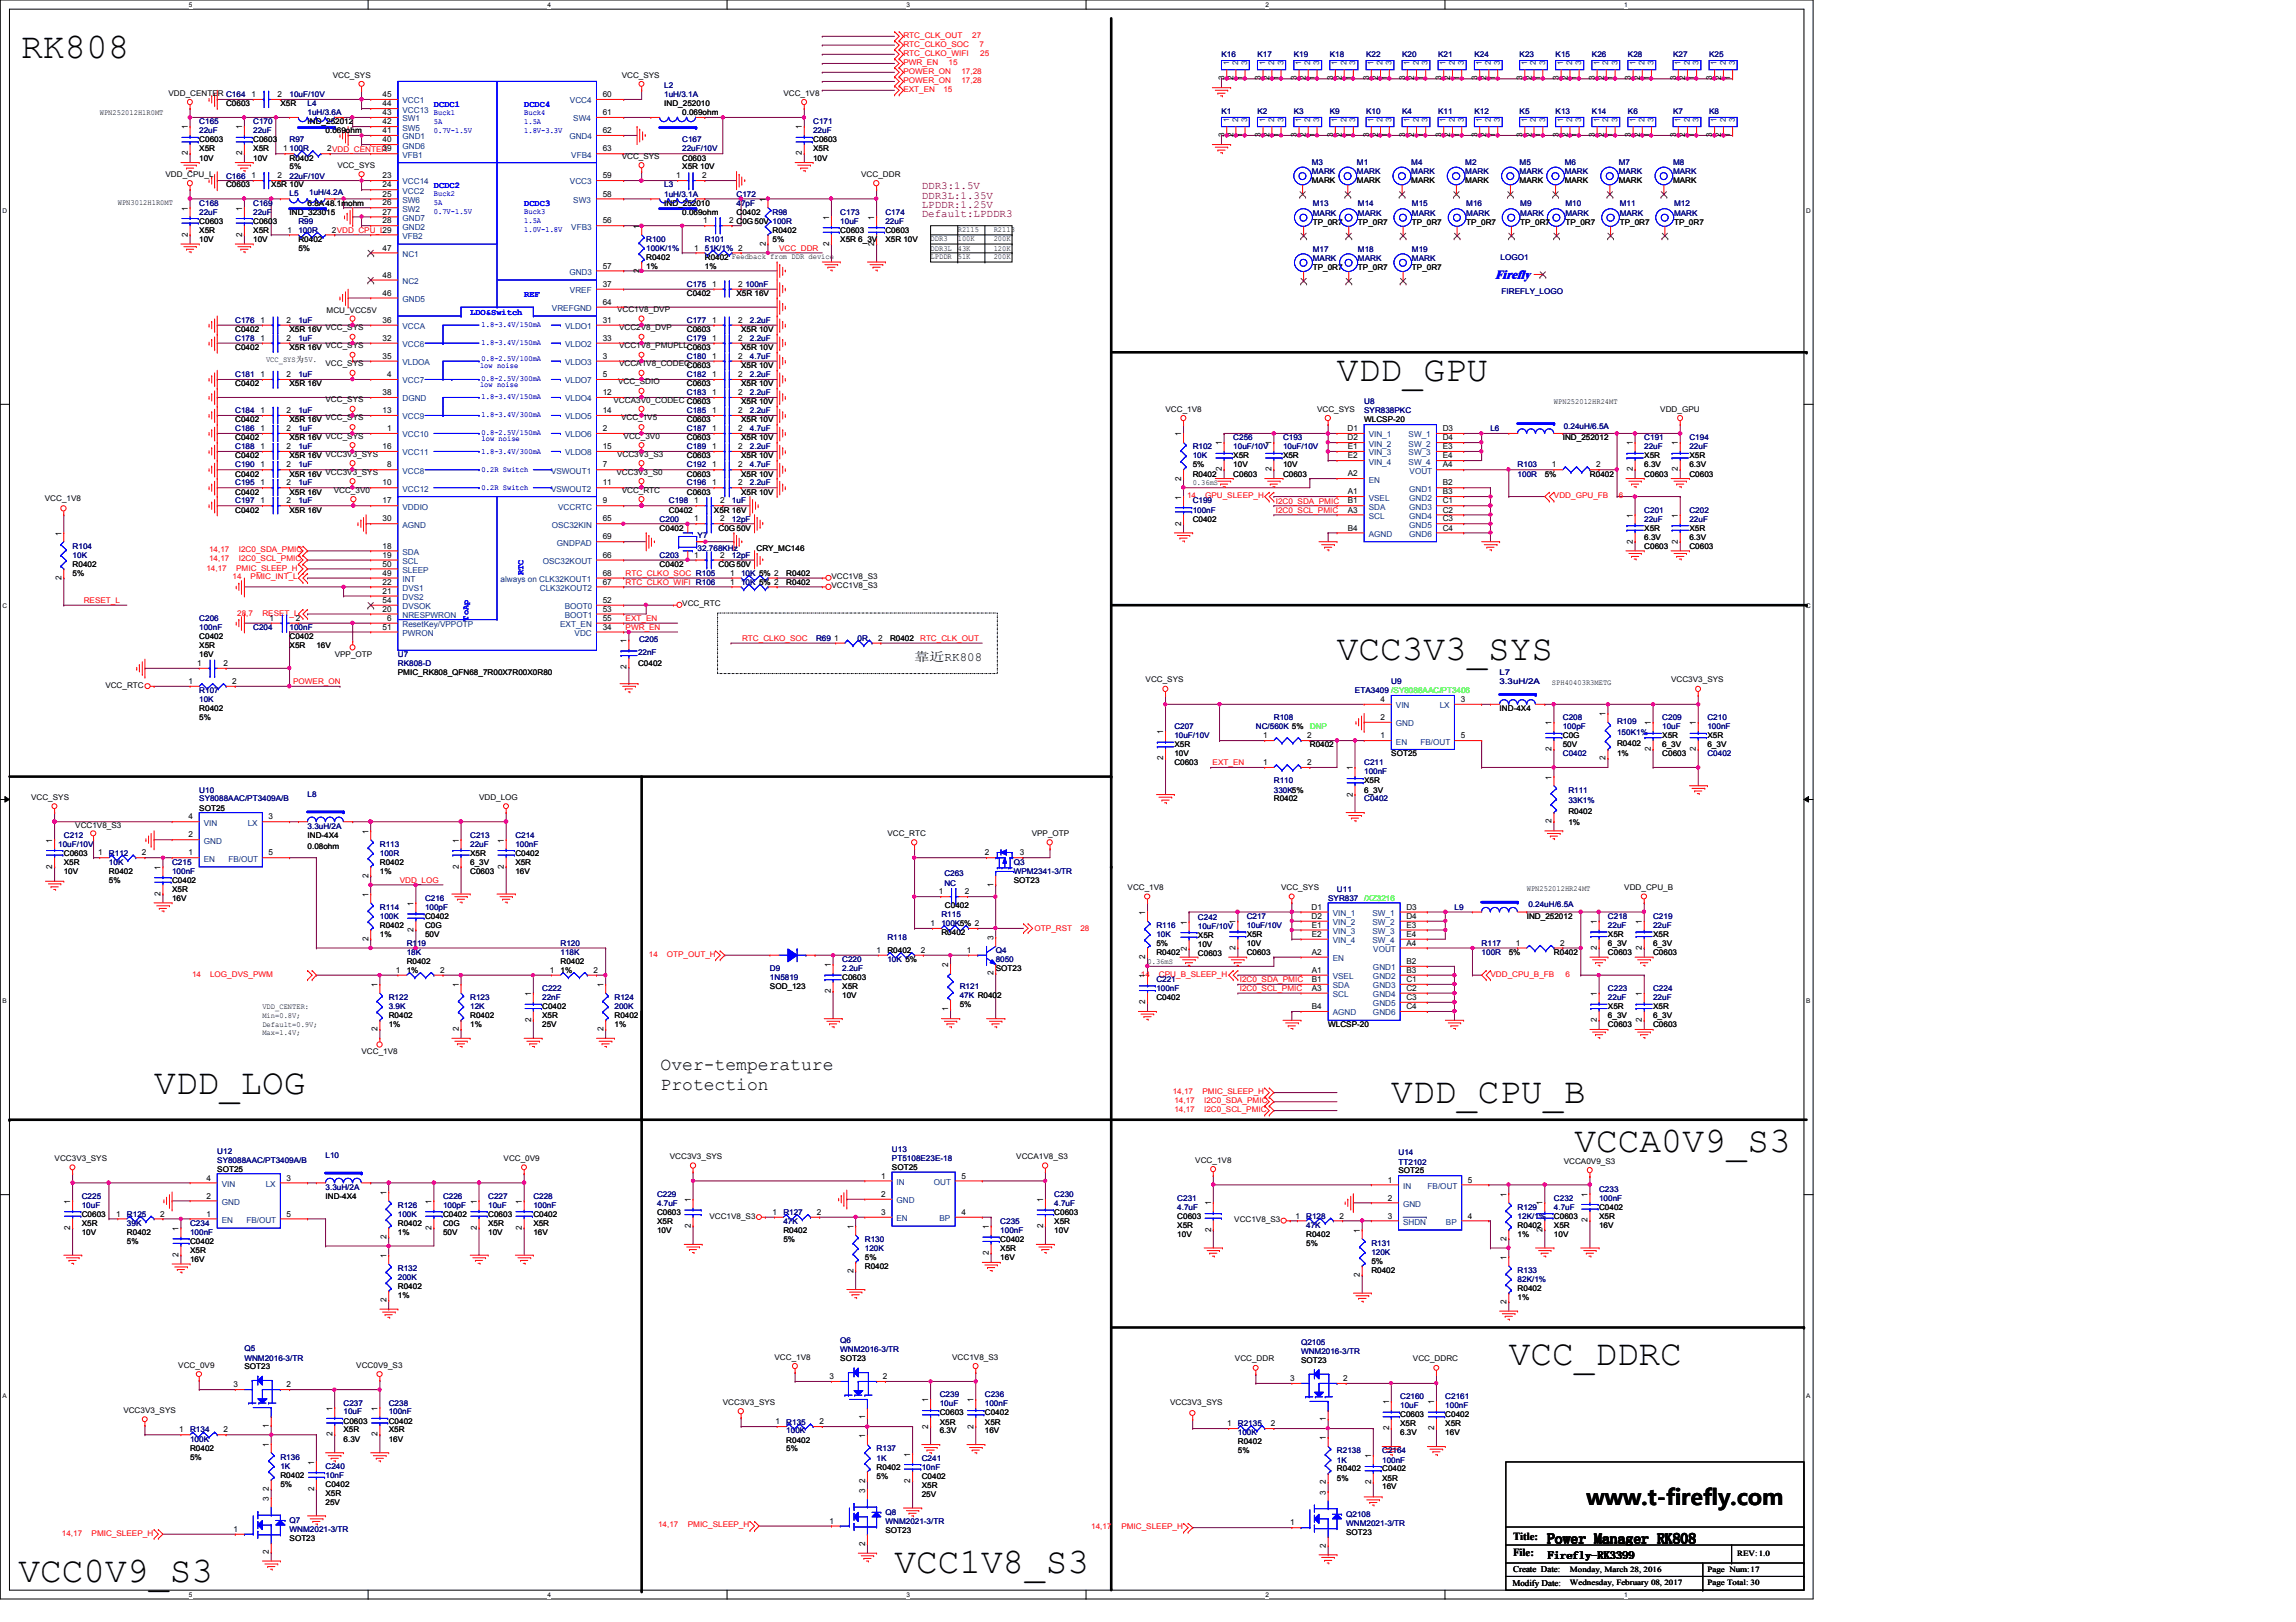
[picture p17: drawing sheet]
<svg xmlns="http://www.w3.org/2000/svg" width="297mm" height="210mm" viewBox="0 0 297 210" stroke-linecap="round" stroke-linejoin="round" font-family="sans-serif">
<defs><g id="words">
<g font-size="4.7">
<text x="2.7" y="7.5">RK808</text>
<text x="173" y="49.3">VDD_GPU</text>
<text x="173" y="85.5">VCC3V3_SYS</text>
<text x="19.9" y="141.6">VDD_LOG</text>
<text x="180" y="142.7">VDD_CPU_B</text>
<text x="203.7" y="149.1">VCCA0V9_S3</text>
<text x="195.2" y="176.6">VCC_DDRC</text>
<text x="115.7" y="203.6">VCC1V8_S3</text>
<text x="2.4" y="204.7">VCC0V9_S3</text>
</g>
<text font-size="2.8" x="205.2" y="194.7">www.t-firefly.com</text>
<g font-size="2.3">
<text x="85.5" y="138.5">Over-temperature</text>
<text x="85.5" y="141.1">Protection</text>
</g>
<text font-size="1.9" x="200.2" y="199.7">Power Manager RK808</text>
<text font-size="1.7" fill="#00f" x="193.4" y="36.2">Firefly</text>
<text font-size="1.6" x="118.3" y="85.5">靠靠RK808</text>
<g font-size="1.4" fill="#800000">
<text x="119.2" y="24.5">DDR3:1.5V</text>
<text x="119.2" y="25.7">DDR3L:1.35V</text>
<text x="119.2" y="26.9">LPDDR:1.25V</text>
<text x="119.2" y="28">Default:LPDDR3</text>
</g>
<g font-size="1.4">
<text x="195.7" y="199.3">Title:</text>
<text x="195.7" y="201.4">File:</text>
<text x="200.3" y="201.7">Firefly-RK3399</text>
</g>
<g font-size="1.1">
<text x="158.4" y="10.4" transform="rotate(-90 158.4 10.4)">3</text>
<text x="159.6" y="10.4" transform="rotate(-90 159.6 10.4)">2</text>
<text x="160.8" y="10.4" transform="rotate(-90 160.8 10.4)">1</text>
<text x="163.1" y="10.4" transform="rotate(-90 163.1 10.4)">3</text>
<text x="164.3" y="10.4" transform="rotate(-90 164.3 10.4)">2</text>
<text x="165.4" y="10.4" transform="rotate(-90 165.4 10.4)">1</text>
<text x="167.8" y="10.4" transform="rotate(-90 167.8 10.4)">3</text>
<text x="168.9" y="10.4" transform="rotate(-90 168.9 10.4)">2</text>
<text x="170.1" y="10.4" transform="rotate(-90 170.1 10.4)">1</text>
<text x="172.5" y="10.4" transform="rotate(-90 172.5 10.4)">3</text>
<text x="173.6" y="10.4" transform="rotate(-90 173.6 10.4)">2</text>
<text x="174.8" y="10.4" transform="rotate(-90 174.8 10.4)">1</text>
<text x="177.1" y="10.4" transform="rotate(-90 177.1 10.4)">3</text>
<text x="178.3" y="10.4" transform="rotate(-90 178.3 10.4)">2</text>
<text x="179.4" y="10.4" transform="rotate(-90 179.4 10.4)">1</text>
<text x="181.8" y="10.4" transform="rotate(-90 181.8 10.4)">3</text>
<text x="183" y="10.4" transform="rotate(-90 183 10.4)">2</text>
<text x="184.1" y="10.4" transform="rotate(-90 184.1 10.4)">1</text>
<text x="186.5" y="10.4" transform="rotate(-90 186.5 10.4)">3</text>
<text x="187.6" y="10.4" transform="rotate(-90 187.6 10.4)">2</text>
<text x="188.8" y="10.4" transform="rotate(-90 188.8 10.4)">1</text>
<text x="191.1" y="10.4" transform="rotate(-90 191.1 10.4)">3</text>
<text x="192.3" y="10.4" transform="rotate(-90 192.3 10.4)">2</text>
<text x="193.5" y="10.4" transform="rotate(-90 193.5 10.4)">1</text>
<text x="197" y="10.4" transform="rotate(-90 197 10.4)">3</text>
<text x="198.2" y="10.4" transform="rotate(-90 198.2 10.4)">2</text>
<text x="199.3" y="10.4" transform="rotate(-90 199.3 10.4)">1</text>
<text x="201.7" y="10.4" transform="rotate(-90 201.7 10.4)">3</text>
<text x="202.8" y="10.4" transform="rotate(-90 202.8 10.4)">2</text>
<text x="204" y="10.4" transform="rotate(-90 204 10.4)">1</text>
<text x="206.3" y="10.4" transform="rotate(-90 206.3 10.4)">3</text>
<text x="207.5" y="10.4" transform="rotate(-90 207.5 10.4)">2</text>
<text x="208.7" y="10.4" transform="rotate(-90 208.7 10.4)">1</text>
<text x="211" y="10.4" transform="rotate(-90 211 10.4)">3</text>
<text x="212.2" y="10.4" transform="rotate(-90 212.2 10.4)">2</text>
<text x="213.4" y="10.4" transform="rotate(-90 213.4 10.4)">1</text>
<text x="216.8" y="10.4" transform="rotate(-90 216.8 10.4)">3</text>
<text x="218" y="10.4" transform="rotate(-90 218 10.4)">2</text>
<text x="219.2" y="10.4" transform="rotate(-90 219.2 10.4)">1</text>
<text x="221.5" y="10.4" transform="rotate(-90 221.5 10.4)">3</text>
<text x="222.7" y="10.4" transform="rotate(-90 222.7 10.4)">2</text>
<text x="223.9" y="10.4" transform="rotate(-90 223.9 10.4)">1</text>
<text x="24.3" y="16.7" transform="rotate(-90 24.3 16.7)">1</text>
<text x="31.3" y="16.7" transform="rotate(-90 31.3 16.7)">1</text>
<text x="32.6" y="12.6">1</text>
<text x="35.9" y="12.6">2</text>
<text x="49.5" y="12.6">45</text>
<text x="49.5" y="13.8">44</text>
<text x="49.5" y="14.9">43</text>
<text x="49.5" y="16.1">42</text>
<text x="49.5" y="17.2">41</text>
<text x="78" y="17.2">62</text>
<text x="78" y="14.9">61</text>
<text x="78" y="12.6">60</text>
<text x="103.8" y="16.7" transform="rotate(-90 103.8 16.7)">1</text>
<text x="158.4" y="17.8" transform="rotate(-90 158.4 17.8)">3</text>
<text x="159.6" y="17.8" transform="rotate(-90 159.6 17.8)">2</text>
<text x="160.8" y="17.8" transform="rotate(-90 160.8 17.8)">1</text>
<text x="163.1" y="17.8" transform="rotate(-90 163.1 17.8)">3</text>
<text x="164.3" y="17.8" transform="rotate(-90 164.3 17.8)">2</text>
<text x="165.4" y="17.8" transform="rotate(-90 165.4 17.8)">1</text>
<text x="167.8" y="17.8" transform="rotate(-90 167.8 17.8)">3</text>
<text x="168.9" y="17.8" transform="rotate(-90 168.9 17.8)">2</text>
<text x="170.1" y="17.8" transform="rotate(-90 170.1 17.8)">1</text>
<text x="172.5" y="17.8" transform="rotate(-90 172.5 17.8)">3</text>
<text x="173.6" y="17.8" transform="rotate(-90 173.6 17.8)">2</text>
<text x="174.8" y="17.8" transform="rotate(-90 174.8 17.8)">1</text>
<text x="177.1" y="17.8" transform="rotate(-90 177.1 17.8)">3</text>
<text x="178.3" y="17.8" transform="rotate(-90 178.3 17.8)">2</text>
<text x="179.4" y="17.8" transform="rotate(-90 179.4 17.8)">1</text>
<text x="181.8" y="17.8" transform="rotate(-90 181.8 17.8)">3</text>
<text x="183" y="17.8" transform="rotate(-90 183 17.8)">2</text>
<text x="184.1" y="17.8" transform="rotate(-90 184.1 17.8)">1</text>
<text x="186.5" y="17.8" transform="rotate(-90 186.5 17.8)">3</text>
<text x="187.6" y="17.8" transform="rotate(-90 187.6 17.8)">2</text>
<text x="188.8" y="17.8" transform="rotate(-90 188.8 17.8)">1</text>
<text x="191.1" y="17.8" transform="rotate(-90 191.1 17.8)">3</text>
<text x="192.3" y="17.8" transform="rotate(-90 192.3 17.8)">2</text>
<text x="193.5" y="17.8" transform="rotate(-90 193.5 17.8)">1</text>
<text x="197" y="17.8" transform="rotate(-90 197 17.8)">3</text>
<text x="198.2" y="17.8" transform="rotate(-90 198.2 17.8)">2</text>
<text x="199.3" y="17.8" transform="rotate(-90 199.3 17.8)">1</text>
<text x="201.7" y="17.8" transform="rotate(-90 201.7 17.8)">3</text>
<text x="202.8" y="17.8" transform="rotate(-90 202.8 17.8)">2</text>
<text x="204" y="17.8" transform="rotate(-90 204 17.8)">1</text>
<text x="206.3" y="17.8" transform="rotate(-90 206.3 17.8)">3</text>
<text x="207.5" y="17.8" transform="rotate(-90 207.5 17.8)">2</text>
<text x="208.7" y="17.8" transform="rotate(-90 208.7 17.8)">1</text>
<text x="211" y="17.8" transform="rotate(-90 211 17.8)">3</text>
<text x="212.2" y="17.8" transform="rotate(-90 212.2 17.8)">2</text>
<text x="213.4" y="17.8" transform="rotate(-90 213.4 17.8)">1</text>
<text x="216.8" y="17.8" transform="rotate(-90 216.8 17.8)">3</text>
<text x="218" y="17.8" transform="rotate(-90 218 17.8)">2</text>
<text x="219.2" y="17.8" transform="rotate(-90 219.2 17.8)">1</text>
<text x="221.5" y="17.8" transform="rotate(-90 221.5 17.8)">3</text>
<text x="222.7" y="17.8" transform="rotate(-90 222.7 17.8)">2</text>
<text x="223.9" y="17.8" transform="rotate(-90 223.9 17.8)">1</text>
<text x="24.3" y="20.1" transform="rotate(-90 24.3 20.1)">2</text>
<text x="31.3" y="20.1" transform="rotate(-90 31.3 20.1)">2</text>
<text x="32.6" y="23.1">1</text>
<text x="35.9" y="23.1">2</text>
<text x="36.6" y="19.6">1</text>
<text x="42.3" y="19.6">2VDD_CENTER</text>
<text x="49.5" y="19.6">39</text>
<text x="49.5" y="18.4">40</text>
<text x="49.5" y="23.1">23</text>
<text x="78" y="23.1">59</text>
<text x="78" y="19.6">63</text>
<text x="87.5" y="23.1">1</text>
<text x="90.8" y="23.1">2</text>
<text x="103.8" y="20.1" transform="rotate(-90 103.8 20.1)">2</text>
<text x="24.3" y="27.3" transform="rotate(-90 24.3 27.3)">1</text>
<text x="31.3" y="27.3" transform="rotate(-90 31.3 27.3)">1</text>
<text x="49.5" y="24.3">24</text>
<text x="49.5" y="25.4">25</text>
<text x="49.5" y="26.6">26</text>
<text x="49.5" y="27.8">27</text>
<text x="49.5" y="28.9">28</text>
<text x="78" y="28.9">56</text>
<text x="78" y="25.4">58</text>
<text x="82.7" y="29.6" transform="rotate(-90 82.7 29.6)">1</text>
<text x="91" y="28.9">1</text>
<text x="94.3" y="28.9">2 C0G50V 100R</text>
<text x="99.1" y="26.1" transform="rotate(-90 99.1 26.1)">1</text>
<text x="107.3" y="28.4" transform="rotate(-90 107.3 28.4)">1</text>
<text x="113.1" y="28.4" transform="rotate(-90 113.1 28.4)">1</text>
<text x="24.3" y="30.6" transform="rotate(-90 24.3 30.6)">2</text>
<text x="31.3" y="30.6" transform="rotate(-90 31.3 30.6)">2</text>
<text x="37.2" y="30.1">1</text>
<text x="42.9" y="30.1">2VDD_CPU_L29</text>
<text x="49.5" y="35.9">48</text>
<text x="49.5" y="32.4">47</text>
<text x="78" y="34.8">57</text>
<text x="82.7" y="35.3" transform="rotate(-90 82.7 35.3)">2</text>
<text x="89.8" y="32.4">1</text>
<text x="99.1" y="31.8" transform="rotate(-90 99.1 31.8)">2</text>
<text x="107.3" y="31.8" transform="rotate(-90 107.3 31.8)">2</text>
<text x="113.1" y="31.8" transform="rotate(-90 113.1 31.8)">2</text>
<text x="33.7" y="41.8">1</text>
<text x="37.1" y="41.8">2</text>
<text x="49.5" y="41.8">36</text>
<text x="49.5" y="38.3">46</text>
<text x="78" y="37.1">37</text>
<text x="78" y="39.5">64</text>
<text x="78" y="41.8">31</text>
<text x="92.1" y="41.8">1</text>
<text x="92.1" y="37.1">1</text>
<text x="95.5" y="41.8">2</text>
<text x="95.5" y="37.1">2</text>
<text x="33.7" y="44.1">1</text>
<text x="37.1" y="44.1">2</text>
<text x="49.5" y="44.1">32</text>
<text x="49.5" y="46.4">35</text>
<text x="78" y="46.4">3</text>
<text x="78" y="44.1">33</text>
<text x="92.1" y="44.1">1</text>
<text x="92.1" y="46.4">1</text>
<text x="95.5" y="44.1">2</text>
<text x="95.5" y="46.4">2</text>
<text x="33.7" y="48.8">1</text>
<text x="33.7" y="53.5">1</text>
<text x="37.1" y="48.8">2</text>
<text x="37.1" y="53.5">2</text>
<text x="49.5" y="53.5">13</text>
<text x="49.5" y="51.1">38</text>
<text x="50.1" y="48.8">4</text>
<text x="78" y="48.8">5</text>
<text x="78" y="53.5">14</text>
<text x="78" y="51.1">12</text>
<text x="92.1" y="51.1">1</text>
<text x="92.1" y="53.5">1</text>
<text x="92.1" y="48.8">1</text>
<text x="95.5" y="51.1">2</text>
<text x="95.5" y="53.5">2</text>
<text x="95.5" y="48.8">2</text>
<text x="33.7" y="58.1">1</text>
<text x="33.7" y="55.8">1</text>
<text x="37.1" y="58.1">2</text>
<text x="37.1" y="55.8">2</text>
<text x="49.5" y="58.1">16</text>
<text x="50.1" y="55.8">1</text>
<text x="78" y="58.1">15</text>
<text x="78" y="55.8">2</text>
<text x="92.1" y="58.1">1</text>
<text x="92.1" y="55.8">1</text>
<text x="95.5" y="58.1">2</text>
<text x="95.5" y="55.8">2</text>
<text x="152.8" y="56.5" transform="rotate(-90 152.8 56.5)">1</text>
<text x="158.1" y="57.6" transform="rotate(-90 158.1 57.6)">1</text>
<text x="164.5" y="57.6" transform="rotate(-90 164.5 57.6)">1</text>
<text x="174.3" y="55.8">D1</text>
<text x="174.3" y="57">D2</text>
<text x="174.4" y="58.1">E1</text>
<text x="174.4" y="59.3">E2</text>
<text x="186.6" y="55.8">D3</text>
<text x="186.6" y="57">D4</text>
<text x="186.6" y="58.1">E3</text>
<text x="186.6" y="59.3">E4</text>
<text x="211.2" y="57.6" transform="rotate(-90 211.2 57.6)">1</text>
<text x="217.1" y="57.6" transform="rotate(-90 217.1 57.6)">1</text>
<text x="33.7" y="62.8">1</text>
<text x="33.7" y="65.2">1</text>
<text x="33.7" y="60.5">1</text>
<text x="37.1" y="62.8">2</text>
<text x="37.1" y="65.2">2</text>
<text x="37.1" y="60.5">2</text>
<text x="49.5" y="62.8">10</text>
<text x="49.5" y="65.2">17</text>
<text x="50.1" y="60.5">8</text>
<text x="78" y="65.2">9</text>
<text x="78" y="62.8">11</text>
<text x="78" y="60.5">7</text>
<text x="89.8" y="65.2">1</text>
<text x="92.1" y="60.5">1</text>
<text x="92.1" y="62.8">1</text>
<text x="93.2" y="65.2">2</text>
<text x="95.5" y="60.5">2</text>
<text x="95.5" y="62.8">2</text>
<text x="152.8" y="64.6" transform="rotate(-90 152.8 64.6)">1</text>
<text x="152.8" y="62.2" transform="rotate(-90 152.8 62.2)">2</text>
<text x="158.1" y="61" transform="rotate(-90 158.1 61)">2</text>
<text x="164.5" y="61" transform="rotate(-90 164.5 61)">2</text>
<text x="174.4" y="64">A1</text>
<text x="174.4" y="61.6">A2</text>
<text x="174.4" y="65.2">B1</text>
<text x="186.6" y="62.8">B2</text>
<text x="186.6" y="64">B3</text>
<text x="186.6" y="65.2">C1</text>
<text x="186.6" y="60.5">A4</text>
<text x="200.8" y="60.5">1</text>
<text x="206.5" y="60.5">2</text>
<text x="211.2" y="61" transform="rotate(-90 211.2 61)">2</text>
<text x="217.1" y="61" transform="rotate(-90 217.1 61)">2</text>
<text x="8" y="69.3" transform="rotate(-90 8 69.3)">1</text>
<text x="49.5" y="67.5">30</text>
<text x="49.5" y="71">18</text>
<text x="78" y="67.5">65</text>
<text x="78" y="69.8">69</text>
<text x="89.8" y="67.5">1</text>
<text x="93.2" y="67.5">2</text>
<text x="152.8" y="68" transform="rotate(-90 152.8 68)">2</text>
<text x="174.4" y="68.7">B4</text>
<text x="174.4" y="66.3">A3</text>
<text x="186.6" y="66.3">C2</text>
<text x="186.6" y="67.5">C3</text>
<text x="186.6" y="68.7">C4</text>
<text x="211.2" y="70.4" transform="rotate(-90 211.2 70.4)">2</text>
<text x="211.2" y="67" transform="rotate(-90 211.2 67)">1</text>
<text x="217.1" y="70.4" transform="rotate(-90 217.1 70.4)">2</text>
<text x="217.1" y="67" transform="rotate(-90 217.1 67)">1</text>
<text x="8" y="75" transform="rotate(-90 8 75)">2</text>
<text x="49.5" y="72.2">19</text>
<text x="49.5" y="73.3">50</text>
<text x="49.5" y="74.5">49</text>
<text x="49.5" y="75.6">22</text>
<text x="49.5" y="76.8">21</text>
<text x="78" y="72.2">66</text>
<text x="78" y="75.6">67</text>
<text x="78" y="74.5">68</text>
<text x="89.8" y="72.2">1</text>
<text x="93.2" y="72.2">2</text>
<text x="94.5" y="74.5">1</text>
<text x="94.5" y="75.6">1</text>
<text x="34.9" y="80.3">1</text>
<text x="38.3" y="80.3">2</text>
<text x="49.5" y="81.5">51</text>
<text x="49.5" y="79.2">20</text>
<text x="49.5" y="78">54</text>
<text x="50.1" y="80.3">6</text>
<text x="78" y="81.5">34</text>
<text x="78" y="78">52</text>
<text x="78" y="79.2">53</text>
<text x="78" y="80.3">55</text>
<text x="81.1" y="83.2" transform="rotate(-90 81.1 83.2)">1</text>
<text x="107.9" y="82.9">1</text>
<text x="113.6" y="82.9">2</text>
<text x="24.4" y="88.5">1</text>
<text x="25.5" y="86.2">1</text>
<text x="28.9" y="86.2">2</text>
<text x="30.1" y="88.5">2</text>
<text x="81.1" y="86.6" transform="rotate(-90 81.1 86.6)">2</text>
<text x="150.5" y="95" transform="rotate(-90 150.5 95)">1</text>
<text x="163.4" y="95.5">1</text>
<text x="169.1" y="95.5">2</text>
<text x="178.6" y="95.5">1</text>
<text x="178.6" y="93.2">2</text>
<text x="178.6" y="90.8">4</text>
<text x="189" y="90.8">3</text>
<text x="189" y="95.5">5</text>
<text x="200.7" y="93.9" transform="rotate(-90 200.7 93.9)">1</text>
<text x="207.7" y="92.7" transform="rotate(-90 207.7 92.7)">1</text>
<text x="213.6" y="93.9" transform="rotate(-90 213.6 93.9)">1</text>
<text x="219.4" y="93.9" transform="rotate(-90 219.4 93.9)">1</text>
<text x="150.5" y="98.4" transform="rotate(-90 150.5 98.4)">2</text>
<text x="163.4" y="99">1</text>
<text x="169.1" y="99">2</text>
<text x="175" y="99.7" transform="rotate(-90 175 99.7)">1</text>
<text x="200.7" y="100.9" transform="rotate(-90 200.7 100.9)">1</text>
<text x="200.7" y="97.2" transform="rotate(-90 200.7 97.2)">2</text>
<text x="207.7" y="98.4" transform="rotate(-90 207.7 98.4)">2</text>
<text x="213.6" y="97.2" transform="rotate(-90 213.6 97.2)">2</text>
<text x="219.4" y="97.2" transform="rotate(-90 219.4 97.2)">2</text>
<text x="24.4" y="106">4</text>
<text x="34.8" y="106">3</text>
<text x="47.7" y="107.9" transform="rotate(-90 47.7 107.9)">1</text>
<text x="175" y="103.1" transform="rotate(-90 175 103.1)">2</text>
<text x="200.7" y="106.6" transform="rotate(-90 200.7 106.6)">2</text>
<text x="6.8" y="112.4" transform="rotate(-90 6.8 112.4)">2</text>
<text x="6.8" y="109.1" transform="rotate(-90 6.8 109.1)">1</text>
<text x="12.7" y="110.7">1</text>
<text x="18.4" y="110.7">2</text>
<text x="20.8" y="112.6" transform="rotate(-90 20.8 112.6)">1</text>
<text x="24.4" y="110.7">1</text>
<text x="24.4" y="108.4">2</text>
<text x="34.8" y="110.7">5</text>
<text x="47.7" y="113.6" transform="rotate(-90 47.7 113.6)">2</text>
<text x="59.3" y="112.4" transform="rotate(-90 59.3 112.4)">2</text>
<text x="59.3" y="109.1" transform="rotate(-90 59.3 109.1)">1</text>
<text x="65.2" y="112.4" transform="rotate(-90 65.2 112.4)">2</text>
<text x="65.2" y="109.1" transform="rotate(-90 65.2 109.1)">1</text>
<text x="127.4" y="110.7">2</text>
<text x="131.9" y="110.7">3</text>
<text x="20.8" y="115.9" transform="rotate(-90 20.8 115.9)">2</text>
<text x="47.7" y="116" transform="rotate(-90 47.7 116)">1</text>
<text x="53.5" y="117.2" transform="rotate(-90 53.5 117.2)">1</text>
<text x="120.4" y="119.8">1</text>
<text x="121.5" y="115.7">1</text>
<text x="124.8" y="115.7">2</text>
<text x="128.5" y="114.8" transform="rotate(-90 128.5 114.8)">1</text>
<text x="148.2" y="118.4" transform="rotate(-90 148.2 118.4)">1</text>
<text x="153.5" y="119.7" transform="rotate(-90 153.5 119.7)">1</text>
<text x="159.8" y="119.5" transform="rotate(-90 159.8 119.5)">1</text>
<text x="169.7" y="117.7">D1</text>
<text x="169.7" y="118.9">D2</text>
<text x="181.9" y="117.7">D3</text>
<text x="181.9" y="118.9">D4</text>
<text x="206.6" y="119.5" transform="rotate(-90 206.6 119.5)">1</text>
<text x="212.4" y="119.5" transform="rotate(-90 212.4 119.5)">1</text>
<text x="47.7" y="121.8" transform="rotate(-90 47.7 121.8)">2</text>
<text x="51.2" y="125.9">1</text>
<text x="53.5" y="120.6" transform="rotate(-90 53.5 120.6)">2</text>
<text x="56.9" y="125.9">2</text>
<text x="71.1" y="125.9">1</text>
<text x="76.8" y="125.9">2</text>
<text x="107.5" y="125.2" transform="rotate(-90 107.5 125.2)">1</text>
<text x="113.4" y="123.3">1</text>
<text x="119.1" y="123.3">2</text>
<text x="122.7" y="125.2" transform="rotate(-90 122.7 125.2)">2</text>
<text x="125.1" y="123.3">1</text>
<text x="128.5" y="121.7" transform="rotate(-90 128.5 121.7)">3</text>
<text x="148.2" y="124.1" transform="rotate(-90 148.2 124.1)">2</text>
<text x="153.5" y="123.1" transform="rotate(-90 153.5 123.1)">2</text>
<text x="159.8" y="122.9" transform="rotate(-90 159.8 122.9)">2</text>
<text x="169.7" y="120.1">E1</text>
<text x="169.7" y="121.2">E2</text>
<text x="169.7" y="125.9">A1</text>
<text x="169.7" y="123.6">A2</text>
<text x="181.9" y="120.1">E3</text>
<text x="181.9" y="121.2">E4</text>
<text x="181.9" y="124.8">B2</text>
<text x="181.9" y="125.9">B3</text>
<text x="181.9" y="122.4">A4</text>
<text x="196.1" y="122.4">1</text>
<text x="201.8" y="122.4">2</text>
<text x="206.6" y="122.9" transform="rotate(-90 206.6 122.9)">2</text>
<text x="212.4" y="122.9" transform="rotate(-90 212.4 122.9)">2</text>
<text x="48.8" y="127.7" transform="rotate(-90 48.8 127.7)">1</text>
<text x="59.3" y="127.7" transform="rotate(-90 59.3 127.7)">1</text>
<text x="68.7" y="128.9" transform="rotate(-90 68.7 128.9)">1</text>
<text x="78.1" y="127.7" transform="rotate(-90 78.1 127.7)">1</text>
<text x="107.5" y="128.5" transform="rotate(-90 107.5 128.5)">2</text>
<text x="122.7" y="130.9" transform="rotate(-90 122.7 130.9)">1</text>
<text x="128.5" y="126.2" transform="rotate(-90 128.5 126.2)">2</text>
<text x="148.2" y="129.9" transform="rotate(-90 148.2 129.9)">2</text>
<text x="148.2" y="126.6" transform="rotate(-90 148.2 126.6)">1</text>
<text x="169.7" y="127.1">B1</text>
<text x="169.7" y="130.6">B4</text>
<text x="169.7" y="128.2">A3</text>
<text x="181.9" y="127.1">C1</text>
<text x="181.9" y="128.2">C2</text>
<text x="181.9" y="129.4">C3</text>
<text x="181.9" y="130.6">C4</text>
<text x="206.6" y="128.9" transform="rotate(-90 206.6 128.9)">1</text>
<text x="212.4" y="128.9" transform="rotate(-90 212.4 128.9)">1</text>
<text x="48.8" y="133.4" transform="rotate(-90 48.8 133.4)">2</text>
<text x="59.3" y="133.4" transform="rotate(-90 59.3 133.4)">2</text>
<text x="68.7" y="132.3" transform="rotate(-90 68.7 132.3)">2</text>
<text x="78.1" y="133.4" transform="rotate(-90 78.1 133.4)">2</text>
<text x="206.6" y="132.3" transform="rotate(-90 206.6 132.3)">2</text>
<text x="212.4" y="132.3" transform="rotate(-90 212.4 132.3)">2</text>
<text x="9.1" y="155.8" transform="rotate(-90 9.1 155.8)">1</text>
<text x="26.7" y="155.1">2</text>
<text x="26.7" y="152.8">4</text>
<text x="37.1" y="152.8">3</text>
<text x="50" y="154.6" transform="rotate(-90 50 154.6)">1</text>
<text x="55.8" y="155.8" transform="rotate(-90 55.8 155.8)">1</text>
<text x="61.7" y="155.8" transform="rotate(-90 61.7 155.8)">1</text>
<text x="67.5" y="155.8" transform="rotate(-90 67.5 155.8)">1</text>
<text x="89.4" y="155.5" transform="rotate(-90 89.4 155.5)">1</text>
<text x="114" y="152.5">1</text>
<text x="114" y="154.9">2</text>
<text x="124.4" y="152.5">5</text>
<text x="135" y="155.5" transform="rotate(-90 135 155.5)">1</text>
<text x="156.7" y="156" transform="rotate(-90 156.7 156)">1</text>
<text x="179.5" y="153">1</text>
<text x="179.5" y="155.4">2</text>
<text x="189.9" y="153">5</text>
<text x="194.9" y="154.9" transform="rotate(-90 194.9 154.9)">1</text>
<text x="199.6" y="156" transform="rotate(-90 199.6 156)">1</text>
<text x="205.4" y="154.9" transform="rotate(-90 205.4 154.9)">1</text>
<text x="9.1" y="159.1" transform="rotate(-90 9.1 159.1)">2</text>
<text x="15" y="157.4">1</text>
<text x="20.7" y="157.4">2</text>
<text x="23.1" y="159.3" transform="rotate(-90 23.1 159.3)">1</text>
<text x="26.7" y="157.4">1</text>
<text x="37.1" y="157.4">5</text>
<text x="50" y="160.3" transform="rotate(-90 50 160.3)">2</text>
<text x="55.8" y="159.1" transform="rotate(-90 55.8 159.1)">2</text>
<text x="61.7" y="159.1" transform="rotate(-90 61.7 159.1)">2</text>
<text x="67.5" y="159.1" transform="rotate(-90 67.5 159.1)">2</text>
<text x="89.4" y="158.9" transform="rotate(-90 89.4 158.9)">2</text>
<text x="99.9" y="157.2">1</text>
<text x="105.7" y="157.2">2</text>
<text x="110.4" y="159" transform="rotate(-90 110.4 159)">1</text>
<text x="114" y="157.2">3</text>
<text x="124.4" y="157.2">4</text>
<text x="127.9" y="159" transform="rotate(-90 127.9 159)">1</text>
<text x="135" y="158.9" transform="rotate(-90 135 158.9)">2</text>
<text x="156.7" y="159.4" transform="rotate(-90 156.7 159.4)">2</text>
<text x="167.6" y="157.7">1</text>
<text x="173.3" y="157.7">2</text>
<text x="175.9" y="159.5" transform="rotate(-90 175.9 159.5)">1</text>
<text x="179.5" y="157.7">3</text>
<text x="189.9" y="157.7">4</text>
<text x="194.9" y="160.6" transform="rotate(-90 194.9 160.6)">2</text>
<text x="199.6" y="159.4" transform="rotate(-90 199.6 159.4)">2</text>
<text x="205.4" y="158.2" transform="rotate(-90 205.4 158.2)">2</text>
<text x="23.1" y="162.6" transform="rotate(-90 23.1 162.6)">2</text>
<text x="50" y="162.8" transform="rotate(-90 50 162.8)">1</text>
<text x="110.4" y="164.8" transform="rotate(-90 110.4 164.8)">2</text>
<text x="127.9" y="162.4" transform="rotate(-90 127.9 162.4)">2</text>
<text x="175.9" y="165.2" transform="rotate(-90 175.9 165.2)">2</text>
<text x="194.9" y="163" transform="rotate(-90 194.9 163)">1</text>
<text x="50" y="168.5" transform="rotate(-90 50 168.5)">2</text>
<text x="194.9" y="168.7" transform="rotate(-90 194.9 168.7)">2</text>
<text x="30.2" y="179.5">3</text>
<text x="37.1" y="179.5">2</text>
<text x="107.3" y="178.5">3</text>
<text x="114.2" y="178.5">2</text>
<text x="166.9" y="178.7">3</text>
<text x="173.8" y="178.7">2</text>
<text x="23.2" y="185.4">1</text>
<text x="28.9" y="185.4">2</text>
<text x="34.8" y="184.7" transform="rotate(-90 34.8 184.7)">1</text>
<text x="43" y="185.9" transform="rotate(-90 43 185.9)">2</text>
<text x="43" y="182.5" transform="rotate(-90 43 182.5)">1</text>
<text x="48.8" y="185.9" transform="rotate(-90 48.8 185.9)">2</text>
<text x="48.8" y="182.5" transform="rotate(-90 48.8 182.5)">1</text>
<text x="100.3" y="184.3">1</text>
<text x="106" y="184.3">2</text>
<text x="111.9" y="183.7" transform="rotate(-90 111.9 183.7)">1</text>
<text x="120.1" y="184.9" transform="rotate(-90 120.1 184.9)">2</text>
<text x="120.1" y="181.5" transform="rotate(-90 120.1 181.5)">1</text>
<text x="125.9" y="184.9" transform="rotate(-90 125.9 184.9)">2</text>
<text x="125.9" y="181.5" transform="rotate(-90 125.9 181.5)">1</text>
<text x="158.7" y="184.6">1</text>
<text x="164.4" y="184.6">2</text>
<text x="171.5" y="183.9" transform="rotate(-90 171.5 183.9)">1</text>
<text x="179.7" y="185.1" transform="rotate(-90 179.7 185.1)">2</text>
<text x="179.7" y="181.7" transform="rotate(-90 179.7 181.7)">1</text>
<text x="185.5" y="185.1" transform="rotate(-90 185.5 185.1)">2</text>
<text x="185.5" y="181.7" transform="rotate(-90 185.5 181.7)">1</text>
<text x="34.8" y="187.2" transform="rotate(-90 34.8 187.2)">1</text>
<text x="40.6" y="189.5" transform="rotate(-90 40.6 189.5)">1</text>
<text x="111.9" y="191.9" transform="rotate(-90 111.9 191.9)">2</text>
<text x="111.9" y="186.1" transform="rotate(-90 111.9 186.1)">1</text>
<text x="117.8" y="191.9" transform="rotate(-90 117.8 191.9)">2</text>
<text x="117.8" y="188.5" transform="rotate(-90 117.8 188.5)">1</text>
<text x="171.5" y="186.4" transform="rotate(-90 171.5 186.4)">1</text>
<text x="177.4" y="188.7" transform="rotate(-90 177.4 188.7)">1</text>
<text x="34.8" y="194.2" transform="rotate(-90 34.8 194.2)">3</text>
<text x="34.8" y="192.9" transform="rotate(-90 34.8 192.9)">2</text>
<text x="40.6" y="192.9" transform="rotate(-90 40.6 192.9)">2</text>
<text x="107.3" y="197.2">1</text>
<text x="111.9" y="193.2" transform="rotate(-90 111.9 193.2)">3</text>
<text x="166.9" y="197.4">1</text>
<text x="171.5" y="193.4" transform="rotate(-90 171.5 193.4)">3</text>
<text x="171.5" y="192.1" transform="rotate(-90 171.5 192.1)">2</text>
<text x="177.4" y="192.1" transform="rotate(-90 177.4 192.1)">2</text>
<text x="30.2" y="198.2">1</text>
<text x="34.8" y="201.1" transform="rotate(-90 34.8 201.1)">2</text>
<text x="111.9" y="200" transform="rotate(-90 111.9 200)">2</text>
<text x="171.5" y="200.3" transform="rotate(-90 171.5 200.3)">2</text>
<text x="195.7" y="203.5">Create Date:</text>
<text x="195.7" y="205.3">Modify Date:</text>
</g>
<g font-size="1.1" fill="#004080">
<text x="52.1" y="13.4">VCC1</text>
<text x="52.1" y="14.6">VCC13</text>
<text x="52.1" y="15.7">SW1</text>
<text x="52.1" y="16.9">SW5</text>
<text x="73.7" y="13.4">VCC4</text>
<text x="74.2" y="15.7">SW4</text>
<text x="52.1" y="20.4">VFB1</text>
<text x="52.1" y="18">GND1</text>
<text x="52.1" y="19.2">GND6</text>
<text x="52.1" y="23.9">VCC14</text>
<text x="73.7" y="18">GND4</text>
<text x="73.7" y="23.9">VCC3</text>
<text x="73.9" y="20.4">VFB4</text>
<text x="52.1" y="25.1">VCC2</text>
<text x="52.1" y="26.2">SW6</text>
<text x="52.1" y="27.4">SW2</text>
<text x="52.1" y="28.6">GND7</text>
<text x="52.1" y="29.7">GND2</text>
<text x="73.9" y="29.7">VFB3</text>
<text x="74.2" y="26.2">SW3</text>
<text x="52.1" y="30.9">VFB2</text>
<text x="52.1" y="33.2">NC1</text>
<text x="73.7" y="35.6">GND3</text>
<text x="52.1" y="39.1">GND5</text>
<text x="52.1" y="36.7">NC2</text>
<text x="71.4" y="40.3">VREFGND</text>
<text x="73.7" y="37.9">VREF</text>
<text x="52.1" y="42.6">VCCA</text>
<text x="52.1" y="44.9">VCC6</text>
<text x="52.1" y="47.2">VLDOA</text>
<text x="73.1" y="47.2">VLDO3</text>
<text x="73.1" y="44.9">VLDO2</text>
<text x="73.1" y="42.6">VLDO1</text>
<text x="52.1" y="49.6">VCC7</text>
<text x="52.1" y="51.9">DGND</text>
<text x="73.1" y="49.6">VLDO7</text>
<text x="73.1" y="51.9">VLDO4</text>
<text x="52.1" y="54.3">VCC9</text>
<text x="52.1" y="56.6">VCC10</text>
<text x="52.1" y="58.9">VCC11</text>
<text x="73.1" y="58.9">VLDO8</text>
<text x="73.1" y="56.6">VLDO6</text>
<text x="73.1" y="54.3">VLDO5</text>
<text x="177.1" y="56.6">VIN_1</text>
<text x="177.1" y="57.8">VIN_2</text>
<text x="177.1" y="58.9">VIN_3</text>
<text x="182.2" y="56.6">SW_1</text>
<text x="182.2" y="57.8">SW_2</text>
<text x="182.2" y="58.9">SW_3</text>
<text x="52.1" y="61.3">VCC8</text>
<text x="52.1" y="63.6">VCC12</text>
<text x="52.1" y="66">VDDIO</text>
<text x="71.3" y="63.6">VSWOUT2</text>
<text x="71.3" y="61.3">VSWOUT1</text>
<text x="72.2" y="66">VCCRTC</text>
<text x="177.1" y="60.1">VIN_4</text>
<text x="177.1" y="64.8">VSEL</text>
<text x="177.1" y="62.4">EN</text>
<text x="177.1" y="66">SDA</text>
<text x="182.2" y="60.1">SW_4</text>
<text x="182.3" y="63.6">GND1</text>
<text x="182.3" y="64.8">GND2</text>
<text x="182.3" y="66">GND3</text>
<text x="182.4" y="61.3">VOUT</text>
<text x="52.1" y="68.3">AGND</text>
<text x="52.1" y="71.8">SDA</text>
<text x="71.4" y="68.3">OSC32KIN</text>
<text x="72" y="70.6">GNDPAD</text>
<text x="177.1" y="69.5">AGND</text>
<text x="177.1" y="67.1">SCL</text>
<text x="182.3" y="67.1">GND4</text>
<text x="182.3" y="68.3">GND5</text>
<text x="182.3" y="69.5">GND6</text>
<text x="52.1" y="73">SCL</text>
<text x="52.1" y="74.1">SLEEP</text>
<text x="52.1" y="75.3">INT</text>
<text x="52.1" y="76.5">DVS1</text>
<text x="52.1" y="77.6">DVS2</text>
<text x="64.8" y="75.3">always on CLK32KOUT1</text>
<text x="69.8" y="76.5">CLK32KOUT2</text>
<text x="70.2" y="73">OSC32KOUT</text>
<text x="52.1" y="81.2">ResetKey/VPPOTP</text>
<text x="52.1" y="82.3">PWRON</text>
<text x="52.1" y="80">NRESPWRON</text>
<text x="52.1" y="78.8">DVSOK</text>
<text x="72.5" y="81.2">EXT_EN</text>
<text x="73.1" y="78.8">BOOT0</text>
<text x="73.1" y="80">BOOT1</text>
<text x="74.3" y="82.3">VDC</text>
<text x="180.6" y="94">GND</text>
<text x="180.6" y="91.7">VIN</text>
<text x="186.3" y="91.7">LX</text>
<text x="180.6" y="96.4">EN</text>
<text x="183.8" y="96.4">FB/OUT</text>
<text x="26.4" y="106.8">VIN</text>
<text x="32" y="106.8">LX</text>
<text x="26.4" y="111.5">EN</text>
<text x="26.4" y="109.2">GND</text>
<text x="29.5" y="111.5">FB/OUT</text>
<text x="172.4" y="118.5">VIN_1</text>
<text x="172.4" y="119.7">VIN_2</text>
<text x="177.5" y="118.5">SW_1</text>
<text x="177.5" y="119.7">SW_2</text>
<text x="172.4" y="120.9">VIN_3</text>
<text x="172.4" y="122">VIN_4</text>
<text x="172.4" y="124.4">EN</text>
<text x="177.5" y="120.9">SW_3</text>
<text x="177.5" y="122">SW_4</text>
<text x="177.6" y="125.6">GND1</text>
<text x="177.7" y="123.2">VOUT</text>
<text x="172.4" y="126.7">VSEL</text>
<text x="172.4" y="127.9">SDA</text>
<text x="172.4" y="131.4">AGND</text>
<text x="172.4" y="129">SCL</text>
<text x="177.6" y="126.7">GND2</text>
<text x="177.6" y="127.9">GND3</text>
<text x="177.6" y="129">GND4</text>
<text x="177.6" y="130.2">GND5</text>
<text x="177.6" y="131.4">GND6</text>
<text x="28.7" y="155.9">GND</text>
<text x="28.7" y="153.6">VIN</text>
<text x="34.4" y="153.6">LX</text>
<text x="116" y="153.3">IN</text>
<text x="116" y="155.7">GND</text>
<text x="120.8" y="153.3">OUT</text>
<text x="181.5" y="153.8">IN</text>
<text x="184.7" y="153.8">FB/OUT</text>
<text x="28.7" y="158.2">EN</text>
<text x="31.9" y="158.2">FB/OUT</text>
<text x="116" y="158">EN</text>
<text x="121.5" y="158">BP</text>
<text x="181.5" y="156.2">GND</text>
<text x="181.5" y="158.5">SHDN</text>
<text x="187.1" y="158.5">BP</text>
</g>
<g font-size="1.1" fill="#00f">
<text x="56.1" y="13.8">DCDC1</text>
<text x="67.8" y="13.8">DCDC4</text>
<text x="56.1" y="24.3">DCDC2</text>
<text x="67.8" y="26.7">DCDC3</text>
<text x="60.8" y="40.7">LDO&amp;Switch</text>
<text x="67.8" y="38.4">REF</text>
<text x="67.7" y="74.5" transform="rotate(-90 67.7 74.5)">RTC</text>
<text x="60.6" y="80.3" transform="rotate(-90 60.6 80.3)">ToAp</text>
</g>
<g font-size="1" fill="#f00">
<text x="116.9" y="4.9">RTC_CLK_OUT</text>
<text x="125.8" y="4.9">27</text>
<text x="116.9" y="6.1">RTC_CLKO_SOC</text>
<text x="116.9" y="7.2">RTC_CLKO_WIFI</text>
<text x="116.9" y="8.4">PWR_EN</text>
<text x="116.9" y="9.6">POWER_ON</text>
<text x="116.9" y="10.7">POWER_ON</text>
<text x="116.9" y="11.9">EXT_EN</text>
<text x="122" y="11.9">15</text>
<text x="122.7" y="8.4">15</text>
<text x="124.4" y="9.6">17,28</text>
<text x="124.4" y="10.7">17,28</text>
<text x="126.7" y="6.1">7</text>
<text x="126.8" y="7.2">25</text>
<text x="100.8" y="32.5">VCC_DDR</text>
<text x="153.6" y="64.5">14</text>
<text x="155.9" y="64.5">GPU_SLEEP_H</text>
<text x="165.1" y="65.2">I2C0_SDA_PMIC</text>
<text x="201" y="64.5">VDD_GPU_FB</text>
<text x="209.4" y="64.5">6</text>
<text x="27" y="71.5">14,17</text>
<text x="30.9" y="71.5">I2C0_SDA_PMIC</text>
<text x="165.1" y="66.4">I2C0_SCL_PMIC</text>
<text x="26.7" y="73.8">14,17</text>
<text x="27" y="72.6">14,17</text>
<text x="30.1" y="75">14</text>
<text x="30.6" y="73.8">PMIC_SLEEP_H</text>
<text x="30.9" y="72.6">I2C0_SCL_PMIC</text>
<text x="32.4" y="75">PMIC_INT_L</text>
<text x="80.9" y="74.5">RTC_CLKO_SOC R105</text>
<text x="80.9" y="75.7">RTC_CLKO_WIFI R106</text>
<text x="10.8" y="78.1">RESET_L</text>
<text x="30.7" y="79.7">28,7</text>
<text x="33.9" y="79.7">RESET_L</text>
<text x="80.9" y="80.4">EXT_EN</text>
<text x="80.9" y="81.5">PWR_EN</text>
<text x="96" y="83">RTC_CLKO_SOC</text>
<text x="119" y="83">RTC_CLK_OUT</text>
<text x="37.9" y="88.6">POWER_ON</text>
<text x="156.9" y="99.1">EXT_EN</text>
<text x="51.7" y="114.3">VDD_LOG</text>
<text x="83.9" y="123.8">14</text>
<text x="86.3" y="123.8">OTP_OUT_H</text>
<text x="133.9" y="120.4">OTP_RST</text>
<text x="139.8" y="120.4">28</text>
<text x="24.8" y="126.4">14</text>
<text x="27.2" y="126.4">LOG_DVS_PWM</text>
<text x="147.6" y="126.4">14</text>
<text x="149.9" y="126.4">CPU_B_SLEEP_H</text>
<text x="160.4" y="128.3">I2C0_SCL_PMIC</text>
<text x="160.4" y="127.1">I2C0_SDA_PMIC</text>
<text x="192.8" y="126.4">VDD_CPU_B_FB</text>
<text x="202.5" y="126.4">6</text>
<text x="151.7" y="141.6">14,17</text>
<text x="151.9" y="142.7">14,17</text>
<text x="151.9" y="143.9">14,17</text>
<text x="155.6" y="141.6">PMIC_SLEEP_H</text>
<text x="155.8" y="142.7">I2C0_SDA_PMIC</text>
<text x="155.8" y="143.9">I2C0_SCL_PMIC</text>
<text x="85.1" y="197.7">14,17</text>
<text x="89" y="197.7">PMIC_SLEEP_H</text>
<text x="141.2" y="197.9">14,17</text>
<text x="145.1" y="197.9">PMIC_SLEEP_H</text>
<text x="8" y="198.7">14,17</text>
<text x="11.9" y="198.7">PMIC_SLEEP_H</text>
</g>
<g font-size="1">
<text x="43" y="10">VCC_SYS</text>
<text x="80.4" y="10">VCC_SYS</text>
<text x="12.9" y="14.9">WPN252012H1R0MT</text>
<text x="21.8" y="12.4">VDD_CENTER C164</text>
<text x="29.2" y="13.8">C0603</text>
<text x="36.3" y="13.8">X5R</text>
<text x="39.8" y="16.1">IND_252012</text>
<text x="42.1" y="17.3">0.069ohm</text>
<text x="85.9" y="13.8">IND_252010</text>
<text x="88.3" y="14.9">0.069ohm</text>
<text x="101.3" y="12.4">VCC_1V8</text>
<text x="21.4" y="22.9">VDD_CPU_L</text>
<text x="25.8" y="18.4">C0603</text>
<text x="25.8" y="19.6">X5R</text>
<text x="25.8" y="20.8">10V</text>
<text x="32.8" y="18.4">C0603</text>
<text x="32.8" y="19.6">X5R</text>
<text x="32.8" y="20.8">10V</text>
<text x="37.5" y="20.8">R0402</text>
<text x="37.5" y="21.9">5%</text>
<text x="43.6" y="21.7">VCC_SYS</text>
<text x="80.4" y="20.5">VCC_SYS</text>
<text x="88.3" y="20.8">C0603</text>
<text x="88.3" y="21.9">X5R 10V</text>
<text x="105.2" y="18.4">C0603</text>
<text x="105.2" y="19.6">X5R</text>
<text x="105.2" y="20.8">10V</text>
<text x="111.4" y="22.9">VCC_DDR</text>
<text x="169.7" y="23.7">MARK</text>
<text x="175.6" y="23.7">MARK</text>
<text x="182.6" y="23.7">MARK</text>
<text x="189.6" y="23.7">MARK</text>
<text x="196.6" y="23.7">MARK</text>
<text x="202.4" y="23.7">MARK</text>
<text x="209.4" y="23.7">MARK</text>
<text x="216.4" y="23.7">MARK</text>
<text x="15.2" y="26.6">WPN3012H1R0MT</text>
<text x="25.8" y="29">C0603</text>
<text x="29.2" y="24.3">C0603</text>
<text x="32.8" y="29">C0603</text>
<text x="35.1" y="24.3">X5R 10V</text>
<text x="37.5" y="27.8">IND_323015</text>
<text x="39.8" y="26.6">6.8A48.1mohm</text>
<text x="85.9" y="26.6">IND_252010</text>
<text x="88.3" y="27.8">0.069ohm</text>
<text x="95.3" y="27.8">C0402</text>
<text x="169.8" y="29.1">TP_0R7</text>
<text x="175.7" y="29.1">TP_0R7</text>
<text x="182.7" y="29.1">TP_0R7</text>
<text x="189.7" y="29.1">TP_0R7</text>
<text x="196.7" y="29.1">TP_0R7</text>
<text x="202.5" y="29.1">TP_0R7</text>
<text x="209.5" y="29.1">TP_0R7</text>
<text x="216.6" y="29.1">TP_0R7</text>
<text x="25.8" y="30.1">X5R</text>
<text x="25.8" y="31.3">10V</text>
<text x="32.8" y="30.1">X5R</text>
<text x="32.8" y="31.3">10V</text>
<text x="38.6" y="31.3">R0402</text>
<text x="38.6" y="32.5">5%</text>
<text x="83.6" y="33.6">R0402</text>
<text x="83.6" y="34.8">1%</text>
<text x="91.2" y="33.6">R0402 Feedback from DDR device</text>
<text x="91.2" y="34.8">1%</text>
<text x="99.9" y="30.1">R0402</text>
<text x="99.9" y="31.3">5%</text>
<text x="108.7" y="30.1">C0603</text>
<text x="108.7" y="31.3">X5R 6_3V</text>
<text x="114.6" y="30.1">C0603</text>
<text x="114.6" y="31.3">X5R 10V</text>
<text x="120.4" y="31.2">DDR3</text>
<text x="120.4" y="32.4">DDR3L</text>
<text x="120.4" y="33.6">LPDDR</text>
<text x="123.9" y="30.1">R2115</text>
<text x="123.9" y="31.2">100K</text>
<text x="123.9" y="32.4">43K</text>
<text x="123.9" y="33.6">51K</text>
<text x="128.6" y="31.2">200K</text>
<text x="128.6" y="33.6">200K</text>
<text x="128.6" y="30.1">R2113</text>
<text x="128.6" y="32.4">120K</text>
<text x="169.8" y="34.9">TP_0R7</text>
<text x="175.7" y="34.9">TP_0R7</text>
<text x="182.7" y="34.9">TP_0R7</text>
<text x="42.2" y="40.5">MCU_VCC5V</text>
<text x="79.8" y="40.4">VCC1V8_DVP</text>
<text x="88.9" y="38.3">C0402</text>
<text x="95.3" y="38.3">X5R 16V</text>
<text x="30.4" y="45.3">C0402</text>
<text x="30.4" y="43">C0402</text>
<text x="34.4" y="46.9">VCC_SYS为5V.</text>
<text x="37.5" y="45.3">X5R 16V VCC_SYS</text>
<text x="37.5" y="43">X5R 16V</text>
<text x="42.1" y="42.7">VCC_SYS</text>
<text x="42.1" y="47.4">VCC_SYS</text>
<text x="80.1" y="45.1">VCC1V8_PMUPLLC0603</text>
<text x="80.1" y="42.7">VCC2V8_DVP</text>
<text x="80.1" y="47.4">VCCA1V8_CODECC0603</text>
<text x="88.9" y="43">C0603</text>
<text x="95.9" y="43">X5R 10V</text>
<text x="95.9" y="45.3">X5R 10V</text>
<text x="95.9" y="47.6">X5R 10V</text>
<text x="30.4" y="50">C0402</text>
<text x="37.5" y="50">X5R 16V</text>
<text x="42.1" y="52.1">VCC_SYS</text>
<text x="79.4" y="52.2">VCCA3V0_CODEC C0603</text>
<text x="80" y="49.7">VCC_SDIO</text>
<text x="88.9" y="50">C0603</text>
<text x="95.9" y="52.3">X5R 10V</text>
<text x="95.9" y="50">X5R 10V</text>
<text x="150.8" y="53.3">VCC_1V8</text>
<text x="170.4" y="53.3">VCC_SYS</text>
<text x="201" y="52.3">WPN252012HR24MT</text>
<text x="214.8" y="53.3">VDD_GPU</text>
<text x="30.4" y="59.3">C0402</text>
<text x="30.4" y="57">C0402</text>
<text x="30.4" y="54.7">C0402</text>
<text x="37.5" y="59.3">X5R 16V VCC3V3_SYS</text>
<text x="37.5" y="57">X5R 16V VCC_SYS</text>
<text x="37.5" y="54.7">X5R 16V</text>
<text x="42.1" y="54.4">VCC_SYS</text>
<text x="79.8" y="59.1">VCC3V3_S3</text>
<text x="80.3" y="54.4">VCC_1V5</text>
<text x="80.7" y="56.8">VCC_3V0</text>
<text x="88.9" y="59.3">C0603</text>
<text x="88.9" y="54.7">C0603</text>
<text x="88.9" y="57">C0603</text>
<text x="95.9" y="59.3">X5R 10V</text>
<text x="95.9" y="54.7">X5R 10V</text>
<text x="95.9" y="57">X5R 10V</text>
<text x="159.6" y="59.3">X5R</text>
<text x="166" y="59.3">X5R</text>
<text x="176.5" y="54.7">WLCSP-20</text>
<text x="202.2" y="57">IND_252012</text>
<text x="212.7" y="59.3">X5R</text>
<text x="218.6" y="59.3">X5R</text>
<text x="5.8" y="64.8">VCC_1V8</text>
<text x="30.4" y="64">C0402</text>
<text x="30.4" y="61.7">C0402</text>
<text x="37.5" y="64">X5R 16V</text>
<text x="37.5" y="61.7">X5R 16V</text>
<text x="42.1" y="61.4">VCC3V3_SYS</text>
<text x="43.2" y="63.8">VCC_3V0</text>
<text x="79.8" y="61.4">VCC3V3_S0</text>
<text x="80.4" y="63.8">VCC_RTC</text>
<text x="88.9" y="61.7">C0603</text>
<text x="88.9" y="64">C0603</text>
<text x="95.9" y="61.7">X5R 10V</text>
<text x="95.9" y="64">X5R 10V</text>
<text x="154.3" y="62.8">0.36mS</text>
<text x="154.3" y="61.7">R0402</text>
<text x="154.3" y="60.5">5%</text>
<text x="159.6" y="61.7">C0603</text>
<text x="159.6" y="60.5">10V</text>
<text x="166" y="61.7">C0603</text>
<text x="166" y="60.5">10V</text>
<text x="199.9" y="61.7">5%</text>
<text x="205.7" y="61.7">R0402</text>
<text x="212.7" y="61.7">C0603</text>
<text x="212.7" y="60.5">6.3V</text>
<text x="218.6" y="61.7">C0603</text>
<text x="218.6" y="60.5">6.3V</text>
<text x="30.4" y="66.3">C0402</text>
<text x="37.5" y="66.3">X5R 16V</text>
<text x="85.3" y="68.7">C0402</text>
<text x="86.5" y="66.3">C0402</text>
<text x="92.4" y="66.3">X5R 16V</text>
<text x="93" y="68.7">C0G50V</text>
<text x="97.9" y="71.2">CRY_MC146</text>
<text x="154.3" y="67.5">C0402</text>
<text x="212.7" y="71">C0603</text>
<text x="212.7" y="68.7">X5R</text>
<text x="212.7" y="69.8">6.3V</text>
<text x="218.6" y="71">C0603</text>
<text x="218.6" y="68.7">X5R</text>
<text x="218.6" y="69.8">6.3V</text>
<text x="9.4" y="73.4">R0402</text>
<text x="9.4" y="74.5">5%</text>
<text x="85.3" y="73.4">C0402</text>
<text x="93" y="73.4">C0G50V</text>
<text x="101.7" y="74.5">R0402</text>
<text x="101.7" y="75.7">R0402</text>
<text x="107.6" y="76.2">VCC1V8_S3</text>
<text x="107.6" y="75">VCC1V8_S3</text>
<text x="25.8" y="82.7">C0402</text>
<text x="25.8" y="83.9">X5R</text>
<text x="37.5" y="82.7">C0402</text>
<text x="37.5" y="83.9">X5R</text>
<text x="40.9" y="83.9">16V</text>
<text x="88.3" y="78.5">VCC_RTC</text>
<text x="115.1" y="82.9">R0402</text>
<text x="13.6" y="89">VCC_RTC</text>
<text x="25.8" y="85">16V</text>
<text x="43.3" y="85">VPP_OTP</text>
<text x="51.5" y="87.4">PMIC_RK808_QFN68_7R00X7R00X0R80</text>
<text x="82.5" y="86.2">C0402</text>
<text x="148.2" y="88.3">VCC_SYS</text>
<text x="200.8" y="88.6">SPH40403R3METG</text>
<text x="216.2" y="88.3">VCC3V3_SYS</text>
<text x="25.8" y="92">R0402</text>
<text x="25.8" y="93.2">5%</text>
<text x="194" y="92">IND-4X4</text>
<text x="202.2" y="95.5">C0G</text>
<text x="215.1" y="95.5">X5R</text>
<text x="220.9" y="95.5">X5R</text>
<text x="151.9" y="99.1">C0603</text>
<text x="151.9" y="96.7">X5R</text>
<text x="151.9" y="97.9">10V</text>
<text x="169.5" y="96.7">R0402</text>
<text x="176.5" y="101.4">X5R</text>
<text x="180" y="97.9">SOT25</text>
<text x="202.2" y="96.7">50V</text>
<text x="209.2" y="96.5">R0402</text>
<text x="209.2" y="97.9">1%</text>
<text x="215.1" y="97.9">C0603</text>
<text x="215.1" y="96.7">6_3V</text>
<text x="220.9" y="96.7">6_3V</text>
<text x="4" y="103.5">VCC_SYS</text>
<text x="9.7" y="107.1">VCC1V8_S3</text>
<text x="25.8" y="104.9">SOT25</text>
<text x="62" y="103.5">VDD_LOG</text>
<text x="164.8" y="103.7">R0402</text>
<text x="176.5" y="102.6">6_3V</text>
<text x="202.9" y="105.4">R0402</text>
<text x="202.9" y="106.8">1%</text>
<text x="8.3" y="110.7">C0603</text>
<text x="8.3" y="111.9">X5R</text>
<text x="8.3" y="113.1">10V</text>
<text x="14.1" y="113.1">R0402</text>
<text x="39.8" y="108.4">IND-4X4</text>
<text x="39.8" y="109.8">0.08ohm</text>
<text x="49.1" y="111.9">R0402</text>
<text x="49.1" y="113.1">1%</text>
<text x="60.8" y="113.1">C0603</text>
<text x="60.8" y="110.7">X5R</text>
<text x="60.8" y="111.9">6_3V</text>
<text x="66.7" y="110.7">C0402</text>
<text x="66.7" y="111.9">X5R</text>
<text x="66.7" y="113.1">16V</text>
<text x="114.8" y="108.2">VCC_RTC</text>
<text x="133.5" y="108.2">VPP_OTP</text>
<text x="14.1" y="114.3">5%</text>
<text x="22.3" y="114.3">C0402</text>
<text x="22.3" y="115.4">X5R</text>
<text x="22.3" y="116.6">16V</text>
<text x="55" y="118.9">C0402</text>
<text x="122.3" y="117.5">C0402</text>
<text x="131.1" y="114.3">SOT23</text>
<text x="145.9" y="115.2">VCC_1V8</text>
<text x="165.7" y="115.2">VCC_SYS</text>
<text x="197.5" y="115.4">WPN252012HR24MT</text>
<text x="197.5" y="118.9">IND_252012</text>
<text x="210.1" y="115.2">VDD_CPU_B</text>
<text x="49.1" y="120.1">R0402</text>
<text x="49.1" y="121.2">1%</text>
<text x="52.6" y="124.8">R0402</text>
<text x="52.6" y="125.9">1%</text>
<text x="55" y="120.1">C0G</text>
<text x="55" y="121.2">50V</text>
<text x="72.5" y="124.8">R0402</text>
<text x="72.5" y="125.9">1%</text>
<text x="114.8" y="123.4">R0402</text>
<text x="121.8" y="121">R0402</text>
<text x="128.8" y="125.7">SOT23</text>
<text x="148.5" y="124.7">0.36mS</text>
<text x="149.6" y="123.6">R0402</text>
<text x="149.6" y="122.4">5%</text>
<text x="155" y="123.7">C0603</text>
<text x="155" y="121.4">X5R</text>
<text x="155" y="122.6">10V</text>
<text x="161.3" y="123.6">C0603</text>
<text x="161.3" y="121.2">X5R</text>
<text x="161.3" y="122.4">10V</text>
<text x="195.2" y="123.6">5%</text>
<text x="201" y="123.6">R0402</text>
<text x="208" y="123.6">C0603</text>
<text x="208" y="121.2">X5R</text>
<text x="208" y="122.4">6_3V</text>
<text x="213.9" y="123.6">C0603</text>
<text x="213.9" y="121.2">X5R</text>
<text x="213.9" y="122.4">6_3V</text>
<text x="33.9" y="130.6">VDD_CENTER:</text>
<text x="33.9" y="131.7">Min=0.8V;</text>
<text x="50.3" y="131.8">R0402</text>
<text x="60.8" y="131.8">R0402</text>
<text x="70.1" y="130.6">C0402</text>
<text x="70.1" y="131.8">X5R</text>
<text x="79.5" y="131.8">R0402</text>
<text x="99.6" y="128">SOD_123</text>
<text x="109" y="126.9">C0603</text>
<text x="109" y="128">X5R</text>
<text x="109" y="129.2">10V</text>
<text x="124.2" y="130.3">5%</text>
<text x="149.6" y="129.4">C0402</text>
<text x="208" y="130.6">X5R</text>
<text x="208" y="131.8">6_3V</text>
<text x="213.9" y="130.6">X5R</text>
<text x="213.9" y="131.8">6_3V</text>
<text x="33.9" y="132.8">Default=0.9V;</text>
<text x="33.9" y="134">Max=1.4V;</text>
<text x="46.8" y="136.4">VCC_1V8</text>
<text x="50.3" y="132.9">1%</text>
<text x="60.8" y="132.9">1%</text>
<text x="70.1" y="132.9">25V</text>
<text x="79.5" y="132.9">1%</text>
<text x="171.8" y="132.9">WLCSP-20</text>
<text x="208" y="132.9">C0603</text>
<text x="213.9" y="132.9">C0603</text>
<text x="86.7" y="150">VCC3V3_SYS</text>
<text x="131.5" y="150">VCCA1V8_S3</text>
<text x="7.1" y="150.2">VCC3V3_SYS</text>
<text x="28.1" y="151.6">SOT25</text>
<text x="42.1" y="155.2">IND-4X4</text>
<text x="65.1" y="150.2">VCC_0V9</text>
<text x="115.4" y="151.4">SOT25</text>
<text x="154.6" y="150.5">VCC_1V8</text>
<text x="180.9" y="151.8">SOT25</text>
<text x="202.3" y="150.6">VCCA0V9_S3</text>
<text x="10.6" y="157.5">C0603</text>
<text x="10.6" y="158.6">X5R</text>
<text x="10.6" y="159.8">10V</text>
<text x="16.4" y="159.8">R0402</text>
<text x="16.4" y="161">5%</text>
<text x="24.6" y="161">C0402</text>
<text x="51.5" y="158.6">R0402</text>
<text x="51.5" y="159.8">1%</text>
<text x="57.3" y="157.5">C0402</text>
<text x="57.3" y="158.6">C0G</text>
<text x="57.3" y="159.8">50V</text>
<text x="63.2" y="157.5">C0603</text>
<text x="63.2" y="158.6">X5R</text>
<text x="63.2" y="159.8">10V</text>
<text x="69" y="157.5">C0402</text>
<text x="69" y="158.6">X5R</text>
<text x="69" y="159.8">16V</text>
<text x="85" y="157.2">C0603</text>
<text x="85" y="158.4">X5R</text>
<text x="85" y="159.6">10V</text>
<text x="91.8" y="157.7">VCC1V8_S3</text>
<text x="101.3" y="159.6">R0402</text>
<text x="101.3" y="160.7">5%</text>
<text x="129.4" y="160.7">C0402</text>
<text x="129.4" y="161.9">X5R</text>
<text x="136.4" y="157.2">C0603</text>
<text x="136.4" y="158.4">X5R</text>
<text x="136.4" y="159.6">10V</text>
<text x="152.3" y="157.7">C0603</text>
<text x="152.3" y="158.9">X5R</text>
<text x="152.3" y="160.1">10V</text>
<text x="159.7" y="158.2">VCC1V8_S3</text>
<text x="169" y="160.1">R0402</text>
<text x="169" y="161.2">5%</text>
<text x="196.3" y="158.9">R0402</text>
<text x="196.3" y="160.1">1%</text>
<text x="201" y="157.7">C0603</text>
<text x="201" y="158.9">X5R</text>
<text x="201" y="160.1">10V</text>
<text x="206.9" y="156.5">C0402</text>
<text x="206.9" y="157.7">X5R</text>
<text x="206.9" y="158.9">16V</text>
<text x="24.6" y="162.1">X5R</text>
<text x="24.6" y="163.3">16V</text>
<text x="51.5" y="166.8">R0402</text>
<text x="51.5" y="168">1%</text>
<text x="111.9" y="164.3">R0402</text>
<text x="111.9" y="163.1">5%</text>
<text x="129.4" y="163.1">16V</text>
<text x="177.4" y="164.7">R0402</text>
<text x="177.4" y="163.5">5%</text>
<text x="196.3" y="167">R0402</text>
<text x="196.3" y="168.2">1%</text>
<text x="23.1" y="177">VCC_0V9</text>
<text x="31.6" y="177.2">SOT23</text>
<text x="46.1" y="177">VCC0V9_S3</text>
<text x="100.2" y="175.9">VCC_1V8</text>
<text x="108.7" y="176.1">SOT23</text>
<text x="123.2" y="175.9">VCC1V8_S3</text>
<text x="159.8" y="176.1">VCC_DDR</text>
<text x="168.3" y="176.4">SOT23</text>
<text x="182.8" y="176.1">VCC_DDRC</text>
<text x="16" y="182.8">VCC3V3_SYS</text>
<text x="44.4" y="184.2">C0603</text>
<text x="44.4" y="185.4">X5R</text>
<text x="50.3" y="184.2">C0402</text>
<text x="50.3" y="185.4">X5R</text>
<text x="93.5" y="181.8">VCC3V3_SYS</text>
<text x="121.6" y="183.2">C0603</text>
<text x="121.6" y="184.4">X5R</text>
<text x="121.6" y="185.5">6.3V</text>
<text x="127.4" y="183.2">C0402</text>
<text x="127.4" y="184.4">X5R</text>
<text x="127.4" y="185.5">16V</text>
<text x="151.4" y="181.8">VCC3V3_SYS</text>
<text x="181.1" y="183.4">C0603</text>
<text x="181.1" y="184.6">X5R</text>
<text x="181.1" y="185.8">6.3V</text>
<text x="187" y="183.4">C0402</text>
<text x="187" y="184.6">X5R</text>
<text x="187" y="185.8">16V</text>
<text x="24.6" y="187.7">R0402</text>
<text x="24.6" y="188.9">5%</text>
<text x="36.3" y="191.2">R0402</text>
<text x="44.4" y="186.6">6.3V</text>
<text x="50.3" y="186.6">16V</text>
<text x="101.7" y="186.7">R0402</text>
<text x="101.7" y="187.8">5%</text>
<text x="113.4" y="190.2">R0402</text>
<text x="113.4" y="191.3">5%</text>
<text x="119.2" y="191.3">C0402</text>
<text x="160.1" y="186.9">R0402</text>
<text x="160.1" y="188.1">5%</text>
<text x="173" y="190.4">R0402</text>
<text x="173" y="191.6">5%</text>
<text x="178.8" y="190.4">C0402</text>
<text x="178.8" y="191.6">X5R</text>
<text x="36.3" y="192.4">5%</text>
<text x="42.1" y="192.4">C0402</text>
<text x="42.1" y="193.6">X5R</text>
<text x="42.1" y="194.7">25V</text>
<text x="119.2" y="192.5">X5R</text>
<text x="119.2" y="193.7">25V</text>
<text x="178.8" y="192.7">16V</text>
<text x="37.5" y="199.4">SOT23</text>
<text x="114.6" y="198.4">SOT23</text>
<text x="174.2" y="198.6">SOT23</text>
<text x="203.1" y="203.4">Monday, March 28, 2016</text>
<text x="220.9" y="203.5">Page Num:17</text>
<text x="224.7" y="201.4">REV:1.0</text>
<text x="203.1" y="205.1">Wednesday, February 08, 2017</text>
<text x="220.9" y="205.1">Page Total: 30</text>
</g>
<g font-size="1" fill="#000080">
<text x="85.9" y="11.4">L2</text>
<text x="158" y="7.3">K16</text>
<text x="162.7" y="7.3">K17</text>
<text x="167.4" y="7.3">K19</text>
<text x="172" y="7.3">K18</text>
<text x="176.7" y="7.3">K22</text>
<text x="181.4" y="7.3">K20</text>
<text x="186.1" y="7.3">K21</text>
<text x="190.8" y="7.3">K24</text>
<text x="196.6" y="7.3">K23</text>
<text x="201.2" y="7.3">K15</text>
<text x="205.9" y="7.3">K26</text>
<text x="210.6" y="7.3">K28</text>
<text x="216.4" y="7.3">K27</text>
<text x="221.1" y="7.3">K25</text>
<text x="25.8" y="16.1">C165</text>
<text x="25.8" y="17.3">22uF</text>
<text x="32.8" y="16.1">C170</text>
<text x="32.8" y="17.3">22uF</text>
<text x="37.5" y="12.6">10uF/10V</text>
<text x="39.8" y="13.8">L4</text>
<text x="39.8" y="14.9">1uH/3.6A</text>
<text x="85.9" y="12.6">1uH/3.1A</text>
<text x="105.2" y="16.1">C171</text>
<text x="105.2" y="17.3">22uF</text>
<text x="158" y="14.7">K1</text>
<text x="162.7" y="14.7">K2</text>
<text x="167.4" y="14.7">K3</text>
<text x="172" y="14.7">K9</text>
<text x="176.7" y="14.7">K10</text>
<text x="181.4" y="14.7">K4</text>
<text x="186.1" y="14.7">K11</text>
<text x="190.8" y="14.7">K12</text>
<text x="196.6" y="14.7">K5</text>
<text x="201.2" y="14.7">K13</text>
<text x="205.9" y="14.7">K14</text>
<text x="210.6" y="14.7">K6</text>
<text x="216.4" y="14.7">K7</text>
<text x="221.1" y="14.7">K8</text>
<text x="29.2" y="23.1">C166</text>
<text x="37.5" y="23.1">22uF/10V</text>
<text x="37.5" y="18.4">R97</text>
<text x="37.5" y="19.6">100R</text>
<text x="88.3" y="18.4">C167</text>
<text x="88.3" y="19.6">22uF/10V</text>
<text x="169.7" y="21.3">M3</text>
<text x="169.7" y="22.5">MARK</text>
<text x="175.6" y="21.3">M1</text>
<text x="175.6" y="22.5">MARK</text>
<text x="182.6" y="21.3">M4</text>
<text x="182.6" y="22.5">MARK</text>
<text x="189.6" y="21.3">M2</text>
<text x="189.6" y="22.5">MARK</text>
<text x="196.6" y="21.3">M5</text>
<text x="196.6" y="22.5">MARK</text>
<text x="202.4" y="21.3">M6</text>
<text x="202.4" y="22.5">MARK</text>
<text x="209.4" y="21.3">M7</text>
<text x="209.4" y="22.5">MARK</text>
<text x="216.4" y="21.3">M8</text>
<text x="216.4" y="22.5">MARK</text>
<text x="25.8" y="26.6">C168</text>
<text x="25.8" y="27.8">22uF</text>
<text x="32.8" y="26.6">C169</text>
<text x="32.8" y="27.8">22uF</text>
<text x="37.5" y="25.3">L5</text>
<text x="38.6" y="29">R99</text>
<text x="40" y="25.2">1uH/4.2A</text>
<text x="85.9" y="24.3">L3</text>
<text x="85.9" y="25.4">1uH/3.1A</text>
<text x="95.3" y="25.4">C172</text>
<text x="95.3" y="26.6">47pF</text>
<text x="99.9" y="27.8">R98</text>
<text x="108.7" y="27.8">C173</text>
<text x="108.7" y="29">10uF</text>
<text x="114.6" y="27.8">C174</text>
<text x="114.6" y="29">22uF</text>
<text x="169.8" y="26.7">M13</text>
<text x="169.8" y="27.9">MARK</text>
<text x="175.7" y="26.7">M14</text>
<text x="175.7" y="27.9">MARK</text>
<text x="182.7" y="26.7">M15</text>
<text x="182.7" y="27.9">MARK</text>
<text x="189.7" y="26.7">M16</text>
<text x="189.7" y="27.9">MARK</text>
<text x="196.7" y="26.7">M9</text>
<text x="196.7" y="27.9">MARK</text>
<text x="202.5" y="26.7">M10</text>
<text x="202.5" y="27.9">MARK</text>
<text x="209.5" y="26.7">M11</text>
<text x="209.5" y="27.9">MARK</text>
<text x="216.6" y="26.7">M12</text>
<text x="216.6" y="27.9">MARK</text>
<text x="38.6" y="30.1">100R</text>
<text x="83.6" y="31.3">R100</text>
<text x="83.6" y="32.5">100K/1%</text>
<text x="91.2" y="31.3">R101</text>
<text x="91.2" y="32.5">51K/1% 2</text>
<text x="169.8" y="32.6">M17</text>
<text x="169.8" y="33.7">MARK</text>
<text x="175.7" y="32.6">M18</text>
<text x="175.7" y="33.7">MARK</text>
<text x="182.7" y="32.6">M19</text>
<text x="182.7" y="33.7">MARK</text>
<text x="194.1" y="33.6">LOGO1</text>
<text x="30.4" y="41.8">C176</text>
<text x="38.6" y="41.8">1uF</text>
<text x="88.9" y="41.8">C177</text>
<text x="88.9" y="37.1">C175</text>
<text x="96.4" y="37.1">100nF</text>
<text x="97" y="41.8">2.2uF</text>
<text x="194.3" y="38.1">FIREFLY_LOGO</text>
<text x="30.4" y="44.2">C178</text>
<text x="38.6" y="44.2">1uF</text>
<text x="88.9" y="44.2">C179</text>
<text x="88.9" y="46.5">C180</text>
<text x="97" y="44.2">2.2uF</text>
<text x="97" y="46.5">4.7uF</text>
<text x="30.4" y="48.8">C181</text>
<text x="30.4" y="53.5">C184</text>
<text x="38.6" y="48.8">1uF</text>
<text x="38.6" y="53.5">1uF</text>
<text x="88.9" y="51.1">C183</text>
<text x="88.9" y="53.5">C185</text>
<text x="88.9" y="48.8">C182</text>
<text x="97" y="51.1">2.2uF</text>
<text x="97" y="53.5">2.2uF</text>
<text x="97" y="48.8">2.2uF</text>
<text x="176.5" y="52.3">U8</text>
<text x="176.5" y="53.5">SYR838PKC</text>
<text x="30.4" y="58.2">C188</text>
<text x="30.4" y="55.8">C186</text>
<text x="38.6" y="58.2">1uF</text>
<text x="38.6" y="55.8">1uF</text>
<text x="88.9" y="58.2">C189</text>
<text x="88.9" y="55.8">C187</text>
<text x="97" y="58.2">2.2uF</text>
<text x="97" y="55.8">4.7uF</text>
<text x="154.3" y="58.2">R102</text>
<text x="154.3" y="59.3">10K</text>
<text x="159.6" y="57">C256</text>
<text x="159.6" y="58.2">10uF/10V</text>
<text x="166" y="57">C193</text>
<text x="166" y="58.2">10uF/10V</text>
<text x="192.8" y="55.8">L6</text>
<text x="202.3" y="55.5">0.24uH/6.5A</text>
<text x="212.7" y="57">C191</text>
<text x="212.7" y="58.2">22uF</text>
<text x="218.6" y="57">C194</text>
<text x="218.6" y="58.2">22uF</text>
<text x="30.4" y="62.8">C195</text>
<text x="30.4" y="65.2">C197</text>
<text x="30.4" y="60.5">C190</text>
<text x="38.6" y="62.8">1uF</text>
<text x="38.6" y="65.2">1uF</text>
<text x="38.6" y="60.5">1uF</text>
<text x="86.5" y="65.2">C198</text>
<text x="88.9" y="60.5">C192</text>
<text x="88.9" y="62.8">C196</text>
<text x="94.7" y="65.2">1uF</text>
<text x="97" y="60.5">4.7uF</text>
<text x="97" y="62.8">2.2uF</text>
<text x="154.3" y="65.2">C199</text>
<text x="196.3" y="60.5">R103</text>
<text x="196.3" y="61.7">100R</text>
<text x="9.4" y="71">R104</text>
<text x="85.3" y="67.5">C200</text>
<text x="90.3" y="69.6">Y7</text>
<text x="90.3" y="71.2">32.768KHz</text>
<text x="94.7" y="67.5">12pF</text>
<text x="154.3" y="66.3">100nF</text>
<text x="212.7" y="66.3">C201</text>
<text x="212.7" y="67.5">22uF</text>
<text x="218.6" y="66.3">C202</text>
<text x="218.6" y="67.5">22uF</text>
<text x="9.4" y="72.2">10K</text>
<text x="85.3" y="72.2">C203</text>
<text x="94.7" y="72.2">12pF</text>
<text x="95.9" y="74.5">10K 5% 2</text>
<text x="95.9" y="75.7">10K 5% 2</text>
<text x="25.8" y="80.3">C206</text>
<text x="25.8" y="81.5">100nF</text>
<text x="32.8" y="81.5">C204</text>
<text x="37.5" y="81.5">100nF</text>
<text x="82.7" y="83.1">C205</text>
<text x="105.6" y="82.9">R69</text>
<text x="111" y="82.9">0R</text>
<text x="25.8" y="89.7">R107</text>
<text x="51.5" y="86.2">RK808-D</text>
<text x="51.5" y="85">U7</text>
<text x="82.5" y="84.8">22nF</text>
<text x="175.3" y="89.7">ETA3409 /SY8088AAC/PT3406</text>
<text x="180" y="88.5">U9</text>
<text x="194" y="87.4">L7</text>
<text x="194" y="88.5">3.3uH/2A</text>
<text x="25.8" y="90.9">10K</text>
<text x="151.9" y="94.4">C207</text>
<text x="151.9" y="95.5">10uF/10V</text>
<text x="162.5" y="94.4">NC/560K 5%</text>
<text x="164.8" y="93.2">R108</text>
<text x="202.2" y="93.2">C208</text>
<text x="202.2" y="94.4">100pF</text>
<text x="209.2" y="93.7">R109</text>
<text x="209.2" y="95.1">150K1%</text>
<text x="215.1" y="93.2">C209</text>
<text x="215.1" y="94.4">10uF</text>
<text x="220.9" y="93.2">C210</text>
<text x="220.9" y="94.4">100nF</text>
<text x="164.8" y="101.4">R110</text>
<text x="176.5" y="99.1">C211</text>
<text x="176.5" y="100.2">100nF</text>
<text x="202.2" y="97.9">C0402</text>
<text x="220.9" y="97.9">C0402</text>
<text x="25.8" y="102.6">U10</text>
<text x="25.8" y="103.7">SY8088AAC/PT3409A/B</text>
<text x="39.8" y="103.1">L8</text>
<text x="39.8" y="107.2">3.3uH/2A</text>
<text x="164.8" y="102.6">330K5%</text>
<text x="176.5" y="103.7">C0402</text>
<text x="202.9" y="102.6">R111</text>
<text x="202.9" y="104">33K1%</text>
<text x="7.5" y="109.6">10uF/10V</text>
<text x="8.3" y="108.4">C212</text>
<text x="14.1" y="110.7">R112</text>
<text x="14.1" y="111.9">10K</text>
<text x="22.3" y="111.9">C215</text>
<text x="22.3" y="113.1">100nF</text>
<text x="49.1" y="109.6">R113</text>
<text x="49.1" y="110.7">100R</text>
<text x="60.8" y="108.4">C213</text>
<text x="60.8" y="109.6">22uF</text>
<text x="66.7" y="108.4">C214</text>
<text x="66.7" y="109.6">100nF</text>
<text x="122.2" y="113.4">C263</text>
<text x="131.1" y="111.9">Q3</text>
<text x="131.1" y="113.1">WPM2341-3/TR</text>
<text x="49.1" y="117.7">R114</text>
<text x="49.1" y="118.9">100K</text>
<text x="55" y="116.6">C216</text>
<text x="55" y="117.7">100pF</text>
<text x="121.8" y="118.7">R115</text>
<text x="121.8" y="119.8">100K5% 2</text>
<text x="122.2" y="114.6">NC</text>
<text x="155" y="119">C242</text>
<text x="161.3" y="118.9">C217</text>
<text x="171.8" y="116.6">SYR837</text>
<text x="173" y="115.4">U11</text>
<text x="188.2" y="117.7">L9</text>
<text x="197.7" y="117.4">0.24uH/6.5A</text>
<text x="208" y="118.9">C218</text>
<text x="213.9" y="118.9">C219</text>
<text x="52.6" y="122.4">R119</text>
<text x="52.6" y="123.6">18K</text>
<text x="72.5" y="122.4">R120</text>
<text x="72.5" y="123.6">118K</text>
<text x="99.6" y="125.7">D9</text>
<text x="109" y="124.5">C220</text>
<text x="109" y="125.7">2.2uF</text>
<text x="114.8" y="121.6">R118</text>
<text x="114.8" y="124.5">10K 5%</text>
<text x="128.8" y="123.4">Q4</text>
<text x="128.8" y="124.5">8050</text>
<text x="149.6" y="120.1">R116</text>
<text x="149.6" y="121.2">10K</text>
<text x="155" y="120.2">10uF/10V</text>
<text x="161.3" y="120.1">10uF/10V</text>
<text x="191.7" y="122.4">R117</text>
<text x="191.7" y="123.6">100R</text>
<text x="208" y="120.1">22uF</text>
<text x="213.9" y="120.1">22uF</text>
<text x="50.3" y="129.4">R122</text>
<text x="50.3" y="130.6">3.9K</text>
<text x="60.8" y="129.4">R123</text>
<text x="60.8" y="130.6">12K</text>
<text x="70.1" y="128.3">C222</text>
<text x="70.1" y="129.4">22nF</text>
<text x="79.5" y="129.4">R124</text>
<text x="79.5" y="130.6">200K</text>
<text x="99.6" y="126.9">1N5819</text>
<text x="124.2" y="128">R121</text>
<text x="124.2" y="129.2">47K R0402</text>
<text x="149.6" y="127.1">C221</text>
<text x="149.6" y="128.3">100nF</text>
<text x="208" y="128.3">C223</text>
<text x="208" y="129.4">22uF</text>
<text x="213.9" y="128.3">C224</text>
<text x="213.9" y="129.4">22uF</text>
<text x="28.1" y="149.3">U12</text>
<text x="42.1" y="149.9">L10</text>
<text x="115.4" y="149.1">U13</text>
<text x="180.9" y="149.5">U14</text>
<text x="10.6" y="155.2">C225</text>
<text x="28.1" y="150.5">SY8088AAC/PT3409A/B</text>
<text x="42.1" y="154">3.3uH/2A</text>
<text x="57.3" y="155.2">C226</text>
<text x="63.2" y="155.2">C227</text>
<text x="69" y="155.2">C228</text>
<text x="85" y="154.9">C229</text>
<text x="115.4" y="150.2">PT5108E23E-18</text>
<text x="136.4" y="154.9">C230</text>
<text x="152.3" y="155.4">C231</text>
<text x="180.9" y="150.7">TT2102</text>
<text x="201" y="155.4">C232</text>
<text x="206.9" y="154.2">C233</text>
<text x="206.9" y="155.4">100nF</text>
<text x="10.6" y="156.3">10uF</text>
<text x="16.4" y="157.5">R125</text>
<text x="16.4" y="158.6">39K</text>
<text x="24.6" y="158.6">C234</text>
<text x="24.6" y="159.8">100nF</text>
<text x="51.5" y="156.3">R126</text>
<text x="51.5" y="157.5">100K</text>
<text x="57.3" y="156.3">100pF</text>
<text x="63.2" y="156.3">10uF</text>
<text x="69" y="156.3">100nF</text>
<text x="85" y="156.1">4.7uF</text>
<text x="101.3" y="157.2">R127</text>
<text x="101.3" y="158.4">47K</text>
<text x="111.9" y="160.7">R130</text>
<text x="111.9" y="161.9">120K</text>
<text x="129.4" y="158.4">C235</text>
<text x="129.4" y="159.6">100nF</text>
<text x="136.4" y="156.1">4.7uF</text>
<text x="152.3" y="156.5">4.7uF</text>
<text x="169" y="157.7">R128</text>
<text x="169" y="158.9">47K</text>
<text x="177.4" y="161.2">R131</text>
<text x="196.3" y="156.5">R129</text>
<text x="196.3" y="157.7">12K/1%</text>
<text x="201" y="156.5">4.7uF</text>
<text x="51.5" y="164.5">R132</text>
<text x="51.5" y="165.7">200K</text>
<text x="177.4" y="162.4">120K</text>
<text x="196.3" y="164.7">R133</text>
<text x="196.3" y="165.9">82K/1%</text>
<text x="108.7" y="173.8">Q6</text>
<text x="31.6" y="174.9">Q5</text>
<text x="31.6" y="176.1">WNM2016-3/TR</text>
<text x="108.7" y="175">WNM2016-3/TR</text>
<text x="168.3" y="174.1">Q2105</text>
<text x="168.3" y="175.2">WNM2016-3/TR</text>
<text x="24.6" y="185.4">R134</text>
<text x="44.4" y="181.9">C237</text>
<text x="44.4" y="183">10uF</text>
<text x="50.3" y="181.9">C238</text>
<text x="50.3" y="183">100nF</text>
<text x="101.7" y="184.4">R135</text>
<text x="101.7" y="185.5">100K</text>
<text x="121.6" y="180.8">C239</text>
<text x="121.6" y="182">10uF</text>
<text x="127.4" y="180.8">C236</text>
<text x="127.4" y="182">100nF</text>
<text x="160.1" y="184.6">R2135</text>
<text x="160.1" y="185.8">100K</text>
<text x="181.1" y="181.1">C2160</text>
<text x="181.1" y="182.2">10uF</text>
<text x="187" y="181.1">C2161</text>
<text x="187" y="182.2">100nF</text>
<text x="24.6" y="186.6">100K</text>
<text x="36.3" y="188.9">R136</text>
<text x="36.3" y="190.1">1K</text>
<text x="42.1" y="190.1">C240</text>
<text x="42.1" y="191.2">10nF</text>
<text x="113.4" y="187.8">R137</text>
<text x="113.4" y="189">1K</text>
<text x="119.2" y="189">C241</text>
<text x="119.2" y="190.2">10nF</text>
<text x="173" y="188.1">R2138</text>
<text x="173" y="189.3">1K</text>
<text x="178.8" y="188.1">C2164</text>
<text x="178.8" y="189.3">100nF</text>
<text x="37.5" y="197.1">Q7</text>
<text x="114.6" y="196">Q8</text>
<text x="114.6" y="197.2">WNM2021-3/TR</text>
<text x="174.2" y="196.3">Q2108</text>
<text x="174.2" y="197.4">WNM2021-3/TR</text>
<text x="37.5" y="198.2">WNM2021-3/TR</text>
</g>
<g font-size="1" fill="#004080">
<text x="159" y="8.4" transform="rotate(-90 159 8.4)">1</text>
<text x="160.2" y="8.4" transform="rotate(-90 160.2 8.4)">2</text>
<text x="161.3" y="8.4" transform="rotate(-90 161.3 8.4)">3</text>
<text x="163.7" y="8.4" transform="rotate(-90 163.7 8.4)">1</text>
<text x="164.8" y="8.4" transform="rotate(-90 164.8 8.4)">2</text>
<text x="166" y="8.4" transform="rotate(-90 166 8.4)">3</text>
<text x="168.4" y="8.4" transform="rotate(-90 168.4 8.4)">1</text>
<text x="169.5" y="8.4" transform="rotate(-90 169.5 8.4)">2</text>
<text x="170.7" y="8.4" transform="rotate(-90 170.7 8.4)">3</text>
<text x="173" y="8.4" transform="rotate(-90 173 8.4)">1</text>
<text x="174.2" y="8.4" transform="rotate(-90 174.2 8.4)">2</text>
<text x="175.3" y="8.4" transform="rotate(-90 175.3 8.4)">3</text>
<text x="177.7" y="8.4" transform="rotate(-90 177.7 8.4)">1</text>
<text x="178.9" y="8.4" transform="rotate(-90 178.9 8.4)">2</text>
<text x="180" y="8.4" transform="rotate(-90 180 8.4)">3</text>
<text x="182.4" y="8.4" transform="rotate(-90 182.4 8.4)">1</text>
<text x="183.6" y="8.4" transform="rotate(-90 183.6 8.4)">2</text>
<text x="184.7" y="8.4" transform="rotate(-90 184.7 8.4)">3</text>
<text x="187" y="8.4" transform="rotate(-90 187 8.4)">1</text>
<text x="188.2" y="8.4" transform="rotate(-90 188.2 8.4)">2</text>
<text x="189.4" y="8.4" transform="rotate(-90 189.4 8.4)">3</text>
<text x="191.7" y="8.4" transform="rotate(-90 191.7 8.4)">1</text>
<text x="192.9" y="8.4" transform="rotate(-90 192.9 8.4)">2</text>
<text x="194.1" y="8.4" transform="rotate(-90 194.1 8.4)">3</text>
<text x="197.6" y="8.4" transform="rotate(-90 197.6 8.4)">1</text>
<text x="198.7" y="8.4" transform="rotate(-90 198.7 8.4)">2</text>
<text x="199.9" y="8.4" transform="rotate(-90 199.9 8.4)">3</text>
<text x="202.2" y="8.4" transform="rotate(-90 202.2 8.4)">1</text>
<text x="203.4" y="8.4" transform="rotate(-90 203.4 8.4)">2</text>
<text x="204.6" y="8.4" transform="rotate(-90 204.6 8.4)">3</text>
<text x="206.9" y="8.4" transform="rotate(-90 206.9 8.4)">1</text>
<text x="208.1" y="8.4" transform="rotate(-90 208.1 8.4)">2</text>
<text x="209.3" y="8.4" transform="rotate(-90 209.3 8.4)">3</text>
<text x="211.6" y="8.4" transform="rotate(-90 211.6 8.4)">1</text>
<text x="212.8" y="8.4" transform="rotate(-90 212.8 8.4)">2</text>
<text x="213.9" y="8.4" transform="rotate(-90 213.9 8.4)">3</text>
<text x="217.4" y="8.4" transform="rotate(-90 217.4 8.4)">1</text>
<text x="218.6" y="8.4" transform="rotate(-90 218.6 8.4)">2</text>
<text x="219.7" y="8.4" transform="rotate(-90 219.7 8.4)">3</text>
<text x="222.1" y="8.4" transform="rotate(-90 222.1 8.4)">1</text>
<text x="223.3" y="8.4" transform="rotate(-90 223.3 8.4)">2</text>
<text x="224.4" y="8.4" transform="rotate(-90 224.4 8.4)">3</text>
<text x="159" y="15.8" transform="rotate(-90 159 15.8)">1</text>
<text x="160.2" y="15.8" transform="rotate(-90 160.2 15.8)">2</text>
<text x="161.3" y="15.8" transform="rotate(-90 161.3 15.8)">3</text>
<text x="163.7" y="15.8" transform="rotate(-90 163.7 15.8)">1</text>
<text x="164.8" y="15.8" transform="rotate(-90 164.8 15.8)">2</text>
<text x="166" y="15.8" transform="rotate(-90 166 15.8)">3</text>
<text x="168.4" y="15.8" transform="rotate(-90 168.4 15.8)">1</text>
<text x="169.5" y="15.8" transform="rotate(-90 169.5 15.8)">2</text>
<text x="170.7" y="15.8" transform="rotate(-90 170.7 15.8)">3</text>
<text x="173" y="15.8" transform="rotate(-90 173 15.8)">1</text>
<text x="174.2" y="15.8" transform="rotate(-90 174.2 15.8)">2</text>
<text x="175.3" y="15.8" transform="rotate(-90 175.3 15.8)">3</text>
<text x="177.7" y="15.8" transform="rotate(-90 177.7 15.8)">1</text>
<text x="178.9" y="15.8" transform="rotate(-90 178.9 15.8)">2</text>
<text x="180" y="15.8" transform="rotate(-90 180 15.8)">3</text>
<text x="182.4" y="15.8" transform="rotate(-90 182.4 15.8)">1</text>
<text x="183.6" y="15.8" transform="rotate(-90 183.6 15.8)">2</text>
<text x="184.7" y="15.8" transform="rotate(-90 184.7 15.8)">3</text>
<text x="187" y="15.8" transform="rotate(-90 187 15.8)">1</text>
<text x="188.2" y="15.8" transform="rotate(-90 188.2 15.8)">2</text>
<text x="189.4" y="15.8" transform="rotate(-90 189.4 15.8)">3</text>
<text x="191.7" y="15.8" transform="rotate(-90 191.7 15.8)">1</text>
<text x="192.9" y="15.8" transform="rotate(-90 192.9 15.8)">2</text>
<text x="194.1" y="15.8" transform="rotate(-90 194.1 15.8)">3</text>
<text x="197.6" y="15.8" transform="rotate(-90 197.6 15.8)">1</text>
<text x="198.7" y="15.8" transform="rotate(-90 198.7 15.8)">2</text>
<text x="199.9" y="15.8" transform="rotate(-90 199.9 15.8)">3</text>
<text x="202.2" y="15.8" transform="rotate(-90 202.2 15.8)">1</text>
<text x="203.4" y="15.8" transform="rotate(-90 203.4 15.8)">2</text>
<text x="204.6" y="15.8" transform="rotate(-90 204.6 15.8)">3</text>
<text x="206.9" y="15.8" transform="rotate(-90 206.9 15.8)">1</text>
<text x="208.1" y="15.8" transform="rotate(-90 208.1 15.8)">2</text>
<text x="209.3" y="15.8" transform="rotate(-90 209.3 15.8)">3</text>
<text x="211.6" y="15.8" transform="rotate(-90 211.6 15.8)">1</text>
<text x="212.8" y="15.8" transform="rotate(-90 212.8 15.8)">2</text>
<text x="213.9" y="15.8" transform="rotate(-90 213.9 15.8)">3</text>
<text x="217.4" y="15.8" transform="rotate(-90 217.4 15.8)">1</text>
<text x="218.6" y="15.8" transform="rotate(-90 218.6 15.8)">2</text>
<text x="219.7" y="15.8" transform="rotate(-90 219.7 15.8)">3</text>
<text x="222.1" y="15.8" transform="rotate(-90 222.1 15.8)">1</text>
<text x="223.3" y="15.8" transform="rotate(-90 223.3 15.8)">2</text>
<text x="224.4" y="15.8" transform="rotate(-90 224.4 15.8)">3</text>
</g>
<g font-size="1" fill="#00f">
<text x="56.1" y="14.9">Buck1</text>
<text x="56.1" y="16">5A</text>
<text x="56.1" y="17.2">0.7V-1.5V</text>
<text x="67.8" y="14.9">Buck4</text>
<text x="67.8" y="16">1.5A</text>
<text x="67.8" y="17.2">1.8V-3.3V</text>
<text x="56.1" y="25.4">Buck2</text>
<text x="56.1" y="26.6">5A</text>
<text x="56.1" y="27.7">0.7V-1.5V</text>
<text x="67.8" y="27.7">Buck3</text>
<text x="67.8" y="28.9">1.5A</text>
<text x="67.8" y="30.1">1.0V-1.8V</text>
<text x="62.1" y="47.6">low noise</text>
<text x="62.3" y="42.3">1.8-3.4V/150mA</text>
<text x="62.3" y="44.7">1.8-3.4V/150mA</text>
<text x="62.3" y="46.8">0.8-2.5V/100mA</text>
<text x="62.1" y="50">low noise</text>
<text x="62.3" y="51.7">1.8-3.4V/150mA</text>
<text x="62.3" y="49.4">0.8-2.5V/300mA</text>
<text x="62.3" y="57.1">low noise</text>
<text x="62.3" y="54">1.8-3.4V/300mA</text>
<text x="62.3" y="56.3">0.8-2.5V/150mA</text>
<text x="62.3" y="58.7">1.8-3.4V/300mA</text>
<text x="62.3" y="61">0.2R Switch</text>
<text x="62.3" y="63.4">0.2R Switch</text>
</g>
<g font-size="1" fill="#0f0">
<text x="169.5" y="94.4">DNP</text>
<text x="176.5" y="116.6">/XZ3216</text>
</g>
<g font-size=".8">
<text x="24.4" y=".9">5</text>
<text x="70.8" y=".9">4</text>
<text x="117.3" y=".9">3</text>
<text x="163.7" y=".9">2</text>
<text x="210.1" y=".9">1</text>
<text x=".3" y="27.5">D</text>
<text x="233.7" y="27.5">D</text>
<text x=".3" y="78.7">C</text>
<text x="233.7" y="78.7">C</text>
<text x=".3" y="129.8">B</text>
<text x="233.7" y="129.8">B</text>
<text x=".3" y="180.9">A</text>
<text x="233.7" y="180.9">A</text>
<text x="24.4" y="206.7">5</text>
<text x="70.8" y="206.7">4</text>
<text x="117.3" y="206.7">3</text>
<text x="163.7" y="206.7">2</text>
<text x="210.1" y="206.7">1</text>
</g>
</g></defs>
<path d="M0 0h234.6v206.9h-234.6zM1.2 1.2h232.2v204.6h-232.2z" fill="none" stroke="#000" stroke-width=".13"/>
<g fill="#fff">
<path d="M24.4 .1h.5v1h-.5z"/>
<path d="M24.4 205.9h.5v.9h-.5z"/>
</g>
<path d="M47.6 0v1.2M47.6 205.8v1.2" fill="none" stroke="#000" stroke-width=".13"/>
<g fill="#fff">
<path d="M70.8 .1h.5v1h-.5z"/>
<path d="M70.8 205.9h.5v.9h-.5z"/>
</g>
<path d="M94.1 0v1.2M94.1 205.8v1.2" fill="none" stroke="#000" stroke-width=".13"/>
<g fill="#fff">
<path d="M117.3 .1h.4v1h-.4z"/>
<path d="M117.3 205.9h.4v.9h-.4z"/>
</g>
<path d="M140.5 0v1.2M140.5 205.8v1.2" fill="none" stroke="#000" stroke-width=".13"/>
<g fill="#fff">
<path d="M163.7 .1h.5v1h-.5z"/>
<path d="M163.7 205.9h.5v.9h-.5z"/>
</g>
<path d="M186.9 0v1.2M186.9 205.8v1.2" fill="none" stroke="#000" stroke-width=".13"/>
<g fill="#fff">
<path d="M210.1 .1h.5v1h-.5z"/>
<path d="M210.1 205.9h.5v.9h-.5z"/>
<path d="M.3 26.8h.6v.9h-.6z"/>
<path d="M233.7 26.8h.6v.9h-.6z"/>
<path d="M.3 77.9h.6v.9h-.6z"/>
<path d="M233.7 77.9h.6v.9h-.6z"/>
</g>
<path d="M0 52.3h1.2M233.4 52.3h1.2" fill="none" stroke="#000" stroke-width=".13"/>
<g fill="#fff">
<path d="M.3 129h.6v1h-.6z"/>
<path d="M233.7 129h.5v1h-.5z"/>
</g>
<path d="M0 103.5h1.2M.6 103.1l.6 .4-.6 .3zM233.4 103.5l.6-.4v.7zM233.4 103.5h1.2" fill="none" stroke="#000" stroke-width=".13"/>
<path d="M.6 103.1l.6 .4-.6 .3zM233.4 103.5l.6-.4v.7z" fill="#000"/>
<g fill="#fff">
<path d="M.3 180.2h.6v.9h-.6z"/>
<path d="M233.7 180.2h.5v.9h-.5z"/>
</g>
<g fill="none" stroke="#000" stroke-width=".13">
<path d="M120.4 29.2h10.5v4.7h-10.5zM120.4 30.4h10.5M120.4 31.6h10.5M120.4 32.7h10.5M123.9 33.9h.1M123.9 29.2v4.7M127.4 33.9h.1M127.4 29.2v4.7M130.9 30.4h.1M130.9 31.6h.1M130.9 32.7h.1M0 154.6h1.2"/>
<path d="M233.4 154.6h1.2"/>
</g>
<path d="M143.8 2.4v203.3M143.8 45.6h89.9M143.8 78.3h89.9M1.2 100.5h142.6M83 100.5v105.4M1.2 144.9h232.5M143.8 171.8h89.6" fill="none" stroke="#000" stroke-width=".34"/>
<g fill="#000">
<circle cx="233.7" cy="45.6" r=".17"/>
<circle cx="233.7" cy="78.3" r=".17"/>
<circle cx="143.8" cy="112.2" r=".17"/>
<circle cx="143.8" cy="100.5" r=".17"/>
<circle cx="1.2" cy="144.9" r=".17"/>
<circle cx="83" cy="144.9" r=".17"/>
<circle cx="233.4" cy="171.8" r=".17"/>
<circle cx="83" cy="205.9" r=".17"/>
<circle cx="143.8" cy="205.7" r=".17"/>
</g>
<path d="M92.8 79.3h36.2v7.9h-36.2z" fill="none" stroke="#000" stroke-width=".13" stroke-dasharray=".2 .2 0 .2"/>
<path d="M83 29.2h.1M83 29.2h5.3M37.5 60.8h.1M37.5 60.8h8.1" fill="none" stroke="#800040" stroke-width=".13"/>
<path d="M45.4 60.6h.3l.1 .1-.1 .2-.1 .1-.2-.1z" fill-rule="evenodd" fill="#f0f"/>
<path d="M45.4 60.6h.3l.1 .1-.1 .2-.1 .1-.2-.1z" fill="none" stroke="#f0f" stroke-width=".13"/>
<path d="M46.8 11.7h.1M46.8 11.7v1.2M104.1 14.1h.1M104.1 14.1v1.1M88.3 32.7h.1M88.3 32.7h1.7M80.7 58.4h.1M80.7 58.4h2.3M100.5 74.8h.1M100.5 74.8h5.9" fill="none" stroke="#800040" stroke-width=".13"/>
<path d="M46.6 12.7h.3l.1 .1-.1 .2-.1 .1-.2-.1z" fill-rule="evenodd" fill="#f0f"/>
<path d="M46.6 12.7h.3l.1 .1-.1 .2-.1 .1-.2-.1z" fill="none" stroke="#f0f" stroke-width=".13"/>
<g fill="none" stroke="#800040" stroke-width=".13">
<path d="M24.6 19.9h.1M24.6 19.9v1.1M45 17.5h.1M45 17.5h1.8M24.6 30.4h.1M24.6 30.4v1.2M37.5 56.1h.1M37.5 56.1h8.1M95.9 51.4h.1M95.9 53.8h.1M95.9 51.4h4.6M95.9 53.8h4.6"/>
<path d="M80.7 74.8h.1M80.7 74.8h14"/>
</g>
<path d="M45.4 55.9h.3l.1 .2-.1 .1-.1 .1-.2-.1z" fill-rule="evenodd" fill="#f0f"/>
<path d="M45.4 55.9h.3l.1 .2-.1 .1-.1 .1-.2-.1z" fill="none" stroke="#f0f" stroke-width=".13"/>
<path d="M28.1 12.9h.1M28.1 12.9h4.7M91.2 25.7h.1M91.2 25.7h4.7M37.5 53.8h.1M37.5 53.8h8.1M95.9 56.1h.1M95.9 58.4h.1M95.9 56.1h4.6M95.9 58.4h4.6M39.8 79.5h.1M39.8 79.5h8.2" fill="none" stroke="#800040" stroke-width=".13"/>
<path d="M45.4 53.6h.3l.1 .1-.1 .2-.1 .1-.2-.1z" fill-rule="evenodd" fill="#f0f"/>
<path d="M45.4 53.6h.3l.1 .1-.1 .2-.1 .1-.2-.1z" fill="none" stroke="#f0f" stroke-width=".13"/>
<path d="M37.5 49.1h.1M37.5 49.1h8.1" fill="none" stroke="#800040" stroke-width=".13"/>
<path d="M45.4 48.9h.3l.1 .2-.1 .1-.1 .1-.2-.1z" fill-rule="evenodd" fill="#f0f"/>
<path d="M45.4 48.9h.3l.1 .2-.1 .1-.1 .1-.2-.1z" fill="none" stroke="#f0f" stroke-width=".13"/>
<g fill="none" stroke="#800040" stroke-width=".13">
<path d="M36.3 12.9h.1M36.3 12.9h10.5M46.8 28.1h.1M46.8 28.1v1.1M80.7 29.2h.1M80.7 29.2h2.3M28.1 49.1h.1M28.1 49.1h5.8M45.6 49.1h.1M45.6 49.1h2.4M95.9 60.8h.1M95.9 63.1h.1"/>
<path d="M95.9 60.8h4.6M95.9 63.1h4.6"/>
</g>
<path d="M82.8 29.1h.3l.1 .1-.1 .1-.1 .1-.2-.1z" fill-rule="evenodd" fill="#f0f"/>
<path d="M82.8 29.1h.3l.1 .1-.1 .1-.1 .1-.2-.1z" fill="none" stroke="#f0f" stroke-width=".13"/>
<path d="M80.7 37.4h.1M80.7 37.4h11.7M83 35.1h.1M83 35.1h17.5M107.6 31.6h.1M107.6 31.6v2.3M45.6 46.7h.1M45.6 46.7h2.4" fill="none" stroke="#800040" stroke-width=".13"/>
<path d="M82.8 34.9h.3l.1 .2-.1 .1-.1 .1-.2-.1z" fill-rule="evenodd" fill="#f0f"/>
<path d="M82.8 34.9h.3l.1 .2-.1 .1-.1 .1-.2-.1z" fill="none" stroke="#f0f" stroke-width=".13"/>
<path d="M37.5 44.4h.1M37.5 44.4h8.1" fill="none" stroke="#800040" stroke-width=".13"/>
<path d="M45.4 44.3h.3l.1 .1-.1 .1-.1 .1-.2-.1z" fill-rule="evenodd" fill="#f0f"/>
<path d="M45.4 44.3h.3l.1 .1-.1 .1-.1 .1-.2-.1z" fill="none" stroke="#f0f" stroke-width=".13"/>
<g fill="none" stroke="#800040" stroke-width=".13">
<path d="M80.7 25.7h.1M80.7 25.7h3.5M88.3 29.2h.1M88.3 29.2h2.9M28.1 53.8h.1M28.1 56.1h.1M28.1 58.4h.1M28.1 53.8h5.8M28.1 56.1h5.8M28.1 58.4h5.8M45.6 53.8h.1M45.6 56.1h.1"/>
<path d="M45.6 58.4h.1M45.6 53.8h2.4M45.6 56.1h2.4M45.6 58.4h2.4M28.1 60.8h.1M28.1 63.1h.1M28.1 60.8h5.8M28.1 63.1h5.8M45.6 60.8h.1M45.6 63.1h.1M45.6 60.8h2.4M45.6 63.1h2.4"/>
<path d="M80.7 70.1h.1M80.7 63.1h.1M80.7 70.1h2.9M80.7 63.1h2.3"/>
</g>
<path d="M88.1 29.1h.3l.1 .1-.1 .1-.1 .1-.2-.1z" fill-rule="evenodd" fill="#f0f"/>
<path d="M88.1 29.1h.3l.1 .1-.1 .1-.1 .1-.2-.1z" fill="none" stroke="#f0f" stroke-width=".13"/>
<path d="M36.3 23.4h.1M36.3 23.4h10.5M45.6 28.1h.1M45.6 28.1h1.2M80.7 23.4h.1M80.7 23.4h2.3M28.1 51.4h.1M28.1 51.4h19.9" fill="none" stroke="#800040" stroke-width=".13"/>
<path d="M46.6 23.2h.3l.1 .2-.1 .1-.1 .1-.2-.1z" fill-rule="evenodd" fill="#f0f"/>
<path d="M46.6 23.2h.3l.1 .2-.1 .1-.1 .1-.2-.1z" fill="none" stroke="#f0f" stroke-width=".13"/>
<path d="M80.7 60.8h2.3M83 60.8h.1" fill="none" stroke="#800040" stroke-width=".13"/>
<path d="M82.8 60.6h.3l.1 .1-.1 .2-.1 .1-.2-.1z" fill-rule="evenodd" fill="#f0f"/>
<path d="M82.8 60.6h.3l.1 .1-.1 .2-.1 .1-.2-.1z" fill="none" stroke="#f0f" stroke-width=".13"/>
<path d="M43.3 25.7h.1M43.3 25.7h1.1M89 67.8h.1M89 67.8h1" fill="none" stroke="#800040" stroke-width=".13"/>
<path d="M88.8 67.6h.3l.1 .2-.1 .1-.2 .1-.1-.1z" fill-rule="evenodd" fill="#f0f"/>
<path d="M88.8 67.6h.3l.1 .2-.1 .1-.2 .1-.1-.1z" fill="none" stroke="#f0f" stroke-width=".13"/>
<g fill="none" stroke="#800040" stroke-width=".13">
<path d="M31.6 19.9h.1M31.6 19.9v1.1M80.7 15.2h.1M80.7 15.2h3.5M28.1 23.4h.1M28.1 23.4h4.7M80.7 56.1h.1M80.7 56.1h2.3M80.7 53.8h2.3M83 53.8h.1M95.9 42.1h.1M95.9 42.1h4.6"/>
<path d="M80.7 79.5h.1M80.7 75.9h.1M80.7 79.5h2.9M80.7 75.9h14M93.5 67.8h.1M93.5 72.5h.1M93.5 67.8h4.1M93.5 72.5h4.1"/>
</g>
<path d="M82.8 53.6h.3l.1 .1-.1 .2-.1 .1-.2-.1z" fill-rule="evenodd" fill="#f0f"/>
<path d="M82.8 53.6h.3l.1 .1-.1 .2-.1 .1-.2-.1z" fill="none" stroke="#f0f" stroke-width=".13"/>
<g fill="none" stroke="#800040" stroke-width=".13">
<path d="M46.8 17.5h.1M46.8 18.7h.1M46.8 17.5h1.2M46.8 18.7h1.2M104.1 19.9h.1M104.1 19.9v1.1M35.1 25.7h.1M35.1 25.7h1.2M35.1 25.7v4.7M45 38.6h.1M45 38.6h3M46.8 23.4h.1"/>
<path d="M46.8 24.6h.1M46.8 23.4v1.2M46.8 24.6h1.2M46.8 23.4h1.2M80.7 44.4h2.3M83 44.4h.1M83.6 78.3h.1M83.6 78.3h3.5"/>
</g>
<path d="M34.9 25.5h.3l.1 .2-.1 .1-.1 .1-.2-.1z" fill-rule="evenodd" fill="#f0f"/>
<path d="M34.9 25.5h.3l.1 .2-.1 .1-.1 .1-.2-.1z" fill="none" stroke="#f0f" stroke-width=".13"/>
<path d="M93.5 15.2h.1M93.5 15.2h10.6M104.1 15.2h.1M104.1 15.2v1.2" fill="none" stroke="#800040" stroke-width=".13"/>
<path d="M103.9 15h.2l.1 .2-.1 .1-.1 .1-.1-.1z" fill-rule="evenodd" fill="#f0f"/>
<path d="M103.9 15h.2l.1 .2-.1 .1-.1 .1-.1-.1z" fill="none" stroke="#f0f" stroke-width=".13"/>
<path d="M93.4 15h.2l.1 .2-.1 .1-.1 .1-.1-.1z" fill-rule="evenodd" fill="#f0f"/>
<path d="M93.4 15h.2l.1 .2-.1 .1-.1 .1-.1-.1z" fill="none" stroke="#f0f" stroke-width=".13"/>
<path d="M80.7 42.1h2.3M83 42.1h.1M93.5 65.4h.1M93.5 65.4h3.5" fill="none" stroke="#800040" stroke-width=".13"/>
<path d="M82.8 41.9h.3l.1 .1-.1 .2-.1 .1-.2-.1z" fill-rule="evenodd" fill="#f0f"/>
<path d="M82.8 41.9h.3l.1 .1-.1 .2-.1 .1-.2-.1z" fill="none" stroke="#f0f" stroke-width=".13"/>
<path d="M80.7 19.9h.1M80.7 19.9h12.8M37.5 42.1h.1M37.5 42.1h8.1" fill="none" stroke="#800040" stroke-width=".13"/>
<path d="M45.4 41.9h.3l.1 .1-.1 .2-.1 .1-.2-.1z" fill-rule="evenodd" fill="#f0f"/>
<path d="M45.4 41.9h.3l.1 .1-.1 .2-.1 .1-.2-.1z" fill="none" stroke="#f0f" stroke-width=".13"/>
<g fill="none" stroke="#800040" stroke-width=".13">
<path d="M31.6 25.7h.1M31.6 25.7h3.5M43.3 30.4h.1M43.3 30.4h4.7M80.7 35.1h.1M80.7 35.1h2.3M95.9 25.7h.1M95.9 37.4h.1M95.9 25.7h3.5M95.9 37.4h4.6M113.4 24.6h.1M113.4 31.6h.1"/>
<path d="M113.4 24.6v1.1M113.4 31.6v2.3M45.6 42.1h.1M45.6 42.1h2.4M80.7 51.4h.1M80.7 46.7h.1M80.7 51.4h2.3M80.7 49.1h2.3M80.7 46.7h2.3M83 49.1h.1M89 72.5h.1M89 72.5h1"/>
</g>
<path d="M88.8 72.3h.3l.1 .1-.1 .2h-.2h-.1z" fill-rule="evenodd" fill="#f0f"/>
<path d="M88.8 72.3h.3l.1 .1-.1 .2h-.2h-.1z" fill="none" stroke="#f0f" stroke-width=".13"/>
<g fill="none" stroke="#800040" stroke-width=".13">
<path d="M35.7 15.2h.1M35.7 15.2h1.8M42.7 19.9h.1M42.7 19.9h5.3M91.2 15.2h.1M91.2 15.2h2.3M93.5 15.2h.1M93.5 15.2v4.7M35.1 30.4h.1M35.1 30.4h2.4M28.1 65.4h.1M28.1 65.4h5.8"/>
<path d="M45.8 65.4h.1M45.8 65.4h2.2"/>
</g>
<path d="M35.5 15h.3l.1 .2-.1 .1-.1 .1-.2-.1z" fill-rule="evenodd" fill="#f0f"/>
<path d="M35.5 15h.3l.1 .2-.1 .1-.1 .1-.2-.1z" fill="none" stroke="#f0f" stroke-width=".13"/>
<path d="M80.7 78.3h.1M80.7 78.3h2.9" fill="none" stroke="#800040" stroke-width=".13"/>
<path d="M83.4 78.1h.3l.1 .2-.1 .1-.1 .1-.2-.1z" fill-rule="evenodd" fill="#f0f"/>
<path d="M83.4 78.1h.3l.1 .2-.1 .1-.1 .1-.2-.1z" fill="none" stroke="#f0f" stroke-width=".13"/>
<g fill="none" stroke="#800040" stroke-width=".13">
<path d="M35.7 15.2h.1M35.7 19.9h.1M35.7 15.2v4.7M35.7 19.9h1.2M46.8 17.5h.1M46.8 17.5v1.2M80.7 39.8h.1M80.7 39.8h19.8M95.9 44.4h.1M95.9 44.4h4.6M39.8 74.8h.1M39.8 73.6h.1"/>
<path d="M39.8 72.5h.1M39.8 74.8h8.2M39.8 73.6h8.2M39.8 72.5h8.2M83.6 78.3h.1M83.6 78.3v1.2"/>
</g>
<path d="M46.6 17.4h.3l.1 .1-.1 .2h-.1h-.2z" fill-rule="evenodd" fill="#f0f"/>
<path d="M46.6 17.4h.3l.1 .1-.1 .2h-.1h-.2z" fill="none" stroke="#f0f" stroke-width=".13"/>
<path d="M37.5 65.4h.1M37.5 65.4h8.3M39.8 71.3h.1M39.8 71.3h8.2" fill="none" stroke="#800040" stroke-width=".13"/>
<path d="M45.6 65.3h.3v.1v.2l-.2 .1-.1-.1z" fill-rule="evenodd" fill="#f0f"/>
<path d="M45.6 65.3h.3v.1v.2l-.2 .1-.1-.1z" fill="none" stroke="#f0f" stroke-width=".13"/>
<path d="M80.7 17.5h.1M80.7 17.5h1.7M88.3 29.2h.1M88.3 29.2v3.5M28.1 42.1h.1M28.1 42.1h5.8M37.5 63.1h.1M37.5 63.1h8.1" fill="none" stroke="#800040" stroke-width=".13"/>
<path d="M45.4 62.9h.3l.1 .2-.1 .1-.1 .1-.2-.1z" fill-rule="evenodd" fill="#f0f"/>
<path d="M45.4 62.9h.3l.1 .2-.1 .1-.1 .1-.2-.1z" fill="none" stroke="#f0f" stroke-width=".13"/>
<path d="M107.6 25.7h.1M107.6 25.7h5.8" fill="none" stroke="#800040" stroke-width=".13"/>
<path d="M113.2 25.5h.3l.1 .2-.1 .1-.1 .1-.2-.1z" fill-rule="evenodd" fill="#f0f"/>
<path d="M113.2 25.5h.3l.1 .2-.1 .1-.1 .1-.2-.1z" fill="none" stroke="#f0f" stroke-width=".13"/>
<path d="M94.7 29.2h.1M95.9 25.7h.1M95.9 25.7v3.5h-1.2M28.1 44.4h.1M28.1 44.4h5.8M95.9 46.7h.1M95.9 46.7h4.6M47.4 67.8h.1M47.4 67.8h.6" fill="none" stroke="#800040" stroke-width=".13"/>
<path d="M95.7 25.5h.3l.1 .2-.1 .1-.2 .1-.1-.1z" fill-rule="evenodd" fill="#f0f"/>
<path d="M95.7 25.5h.3l.1 .2-.1 .1-.2 .1-.1-.1z" fill="none" stroke="#f0f" stroke-width=".13"/>
<path d="M37.5 58.4h.1M37.5 58.4h8.1" fill="none" stroke="#800040" stroke-width=".13"/>
<path d="M45.4 58.3h.3l.1 .1-.1 .2h-.1h-.2z" fill-rule="evenodd" fill="#f0f"/>
<path d="M45.4 58.3h.3l.1 .1-.1 .2h-.1h-.2z" fill="none" stroke="#f0f" stroke-width=".13"/>
<path d="M91.2 23.4h.1M91.2 23.4h4.1M95.9 32.7h.1M95.9 32.7h10.5M99.4 32.7h.1M45.6 44.4h.1M45.6 44.4h2.4M95.9 49.1h.1M95.9 49.1h4.6" fill="none" stroke="#800040" stroke-width=".13"/>
<path d="M99.2 32.6h.3l.1 .1-.1 .2h-.1h-.2z" fill-rule="evenodd" fill="#f0f"/>
<path d="M99.2 32.6h.3l.1 .1-.1 .2h-.1h-.2z" fill="none" stroke="#f0f" stroke-width=".13"/>
<path d="M80.7 12.9h.1M83 11.7h.1M83 11.7v1.2h-2.3M99.4 31.6h.1M99.4 25.7h.1M99.4 31.6v1.1M99.4 25.7h8.2M80.7 65.4h.1M80.7 65.4h2.3" fill="none" stroke="#800040" stroke-width=".13"/>
<path d="M107.4 25.5h.3v.2v.1l-.2 .1-.1-.1z" fill-rule="evenodd" fill="#f0f"/>
<path d="M107.4 25.5h.3v.2v.1l-.2 .1-.1-.1z" fill="none" stroke="#f0f" stroke-width=".13"/>
<path d="M99.2 25.5h.3l.1 .2-.1 .1-.1 .1-.2-.1z" fill-rule="evenodd" fill="#f0f"/>
<path d="M99.2 25.5h.3l.1 .2-.1 .1-.1 .1-.2-.1z" fill="none" stroke="#f0f" stroke-width=".13"/>
<path d="M31.6 80.6h.1M31.6 80.6h3.5M38.6 80.6h.1M38.6 80.6h7" fill="none" stroke="#800040" stroke-width=".13"/>
<path d="M45.4 80.4h.3l.1 .2-.1 .1-.1 .1-.2-.1z" fill-rule="evenodd" fill="#f0f"/>
<path d="M45.4 80.4h.3l.1 .2-.1 .1-.1 .1-.2-.1z" fill="none" stroke="#f0f" stroke-width=".13"/>
<path d="M18.8 86.5h.1M18.8 86.5h7M37.5 88.8h.1M37.5 86.5v2.3" fill="none" stroke="#800040" stroke-width=".13"/>
<path d="M37.3 86.3h.3v.1v.2l-.2 .1-.1-.1z" fill-rule="evenodd" fill="#f0f"/>
<path d="M37.3 86.3h.3v.1v.2l-.2 .1-.1-.1z" fill="none" stroke="#f0f" stroke-width=".13"/>
<path d="M83 22.2h.1M83 22.2v1.2M19.9 88.8h.1M19.9 88.8h4.7M29.2 86.5h.1M30.4 88.8h.1M30.4 88.8h7.1M37.5 81.8h.1M37.5 81.8v4.7h-8.3M37.5 81.8h10.5" fill="none" stroke="#800040" stroke-width=".13"/>
<path d="M82.8 23.2h.3l.1 .2-.1 .1-.1 .1-.2-.1z" fill-rule="evenodd" fill="#f0f"/>
<path d="M82.8 23.2h.3l.1 .2-.1 .1-.1 .1-.2-.1z" fill="none" stroke="#f0f" stroke-width=".13"/>
<g fill="none" stroke="#800040" stroke-width=".13">
<path d="M24.6 14.1h.1M24.6 15.2h.1M24.6 14.1v2.3M31.6 15.2h.1M31.6 15.2v1.2M31.6 15.2h4.1M44.4 15.2h.1M44.4 15.2h3.6M45.6 16.4h.1M45.6 15.2h.1M45.6 16.4h2.4M45.6 15.2v1.2"/>
<path d="M24.6 24.6h.1M24.6 25.7h.1M24.6 24.6v2.3M31.6 25.7h.1M31.6 30.4h.1M31.6 25.7v1.2M31.6 30.4v1.2M83 23.4h.1M83 23.4h4.7M8.3 66.6h.1M8.3 74.8h.1M8.3 78.3h.1"/>
<path d="M8.3 66.6v2.4M8.3 74.8v3.5M8.3 78.3h8.1M100.5 75.9h.1M100.5 75.9h5.9"/>
</g>
<path d="M45.4 15h.3l.1 .2-.1 .1-.1 .1-.2-.1z" fill-rule="evenodd" fill="#f0f"/>
<path d="M45.4 15h.3l.1 .2-.1 .1-.1 .1-.2-.1z" fill="none" stroke="#f0f" stroke-width=".13"/>
<path d="M46.8 14.1h.1M46.8 12.9h.1M46.8 14.1h1.2M46.8 12.9h1.2M46.8 12.9v1.2M44.4 26.9h.1M44.4 25.7h.1M44.4 26.9h3.6M44.4 25.7v1.2M44.4 25.7h3.6" fill="none" stroke="#800040" stroke-width=".13"/>
<path d="M44.3 25.5h.3l.1 .2-.1 .1-.2 .1-.1-.1z" fill-rule="evenodd" fill="#f0f"/>
<path d="M44.3 25.5h.3l.1 .2-.1 .1-.2 .1-.1-.1z" fill="none" stroke="#f0f" stroke-width=".13"/>
<path d="M46.8 28.1h.1M46.8 28.1h1.2" fill="none" stroke="#800040" stroke-width=".13"/>
<path d="M46.6 27.9h.3l.1 .1-.1 .2h-.1h-.2z" fill-rule="evenodd" fill="#f0f"/>
<path d="M46.6 27.9h.3l.1 .1-.1 .2h-.1h-.2z" fill="none" stroke="#f0f" stroke-width=".13"/>
<path d="M46.8 29.2h.1M46.8 29.2h1.2M83 63.1h.1M83 63.1h9.4" fill="none" stroke="#800040" stroke-width=".13"/>
<path d="M82.8 62.9h.3l.1 .2-.1 .1-.1 .1-.2-.1z" fill-rule="evenodd" fill="#f0f"/>
<path d="M82.8 62.9h.3l.1 .2-.1 .1-.1 .1-.2-.1z" fill="none" stroke="#f0f" stroke-width=".13"/>
<path d="M83 51.4h.1M83 51.4h9.4" fill="none" stroke="#800040" stroke-width=".13"/>
<path d="M82.8 51.2h.3l.1 .2-.1 .1-.1 .1-.2-.1z" fill-rule="evenodd" fill="#f0f"/>
<path d="M82.8 51.2h.3l.1 .2-.1 .1-.1 .1-.2-.1z" fill="none" stroke="#f0f" stroke-width=".13"/>
<path d="M83 58.4h.1M83 58.4h9.4" fill="none" stroke="#800040" stroke-width=".13"/>
<path d="M82.8 58.3h.3l.1 .1-.1 .2h-.1h-.2z" fill-rule="evenodd" fill="#f0f"/>
<path d="M82.8 58.3h.3l.1 .1-.1 .2h-.1h-.2z" fill="none" stroke="#f0f" stroke-width=".13"/>
<path d="M83 56.1h.1M83 56.1h9.4" fill="none" stroke="#800040" stroke-width=".13"/>
<path d="M82.8 55.9h.3l.1 .2-.1 .1-.1 .1-.2-.1z" fill-rule="evenodd" fill="#f0f"/>
<path d="M82.8 55.9h.3l.1 .2-.1 .1-.1 .1-.2-.1z" fill="none" stroke="#f0f" stroke-width=".13"/>
<path d="M106.4 5.8h.1M106.4 7h.1M106.4 5.8h9.3M106.4 7h9.3M83 46.7h.1M83 46.7h9.4" fill="none" stroke="#800040" stroke-width=".13"/>
<path d="M82.8 46.6h.3l.1 .1-.1 .2h-.1h-.2z" fill-rule="evenodd" fill="#f0f"/>
<path d="M82.8 46.6h.3l.1 .1-.1 .2h-.1h-.2z" fill="none" stroke="#f0f" stroke-width=".13"/>
<path d="M128.8 116h.1M128.8 116v4.1" fill="none" stroke="#800040" stroke-width=".13"/>
<path d="M128.6 119.9h.3l.1 .2-.1 .1-.1 .1-.2-.1z" fill-rule="evenodd" fill="#f0f"/>
<path d="M128.6 119.9h.3l.1 .2-.1 .1-.1 .1-.2-.1z" fill="none" stroke="#f0f" stroke-width=".13"/>
<path d="M128.6 115.9h.3l.1 .1-.1 .2h-.1h-.2z" fill-rule="evenodd" fill="#f0f"/>
<path d="M128.6 115.9h.3l.1 .1-.1 .2h-.1h-.2z" fill="none" stroke="#f0f" stroke-width=".13"/>
<path d="M123 123.6h.1M123 123.6v1.2M123 123.6h2.3" fill="none" stroke="#800040" stroke-width=".13"/>
<path d="M122.8 123.5h.3v.1v.2h-.2h-.1z" fill-rule="evenodd" fill="#f0f"/>
<path d="M122.8 123.5h.3v.1v.2h-.2h-.1z" fill="none" stroke="#f0f" stroke-width=".13"/>
<path d="M83 65.4h.1M83 65.4h7M119.5 123.6h.1M119.5 123.6h3.5M123 130.6h.1M123 130.6v1.2M128.8 126h.1M128.8 126v5.8" fill="none" stroke="#800040" stroke-width=".13"/>
<path d="M82.8 65.3h.3l.1 .1-.1 .2-.1 .1-.2-.1z" fill-rule="evenodd" fill="#f0f"/>
<path d="M82.8 65.3h.3l.1 .1-.1 .2-.1 .1-.2-.1z" fill="none" stroke="#f0f" stroke-width=".13"/>
<path d="M45.6 80.6h.1M45.6 80.6v2.4M45.6 80.6h2.4M118.3 111h.1M118.3 111h9.3M132.3 111h.1M132.3 111h3.5" fill="none" stroke="#800040" stroke-width=".13"/>
<path d="M118.1 110.8h.3l.1 .2-.1 .1-.1 .1-.2-.1z" fill-rule="evenodd" fill="#f0f"/>
<path d="M118.1 110.8h.3l.1 .2-.1 .1-.1 .1-.2-.1z" fill="none" stroke="#f0f" stroke-width=".13"/>
<path d="M81.4 81.8h.1M81.4 81.8h6.3" fill="none" stroke="#800040" stroke-width=".13"/>
<path d="M81.2 81.6h.3l.1 .2-.1 .1-.1 .1-.2-.1z" fill-rule="evenodd" fill="#f0f"/>
<path d="M81.2 81.6h.3l.1 .2-.1 .1-.1 .1-.2-.1z" fill="none" stroke="#f0f" stroke-width=".13"/>
<g fill="none" stroke="#800040" stroke-width=".13">
<path d="M24.6 15.2h.1M24.6 15.2h7M107.6 25.7h.1M107.6 25.7v2.4M113.4 25.7h.1M113.4 25.7v2.4M118.3 116h.1M118.3 109.9h.1M118.3 109.9v1.1M118.3 116v4.1M135.8 109.9h.1M135.8 109.9v1.1"/>
<path d="M118.3 120.1h.1M118.3 120.1h2.3M126.5 120.1h.1M126.5 120.1h2.3M128.8 120.1h.1M128.8 120.1v1.2"/>
</g>
<path d="M31.4 15h.3l.1 .2-.1 .1-.1 .1-.2-.1z" fill-rule="evenodd" fill="#f0f"/>
<path d="M31.4 15h.3l.1 .2-.1 .1-.1 .1-.2-.1z" fill="none" stroke="#f0f" stroke-width=".13"/>
<path d="M24.4 15h.3l.1 .2-.1 .1-.1 .1-.2-.1z" fill-rule="evenodd" fill="#f0f"/>
<path d="M24.4 15h.3l.1 .2-.1 .1-.1 .1-.2-.1z" fill="none" stroke="#f0f" stroke-width=".13"/>
<path d="M24.6 25.7h.1M24.6 25.7h7" fill="none" stroke="#800040" stroke-width=".13"/>
<path d="M31.4 25.5h.3l.1 .2-.1 .1-.1 .1-.2-.1z" fill-rule="evenodd" fill="#f0f"/>
<path d="M31.4 25.5h.3l.1 .2-.1 .1-.1 .1-.2-.1z" fill="none" stroke="#f0f" stroke-width=".13"/>
<path d="M24.4 25.5h.3l.1 .2-.1 .1-.1 .1-.2-.1z" fill-rule="evenodd" fill="#f0f"/>
<path d="M24.4 25.5h.3l.1 .2-.1 .1-.1 .1-.2-.1z" fill="none" stroke="#f0f" stroke-width=".13"/>
<path d="M93.8 123.6h.1M93.8 123.6h5.8M105.4 123.6h.1M105.4 123.6h8.2M107.8 123.6h.1M107.8 123.6v1.2" fill="none" stroke="#800040" stroke-width=".13"/>
<path d="M107.6 123.5h.3l.1 .1-.1 .2h-.1h-.2z" fill-rule="evenodd" fill="#f0f"/>
<path d="M107.6 123.5h.3l.1 .1-.1 .2h-.1h-.2z" fill="none" stroke="#f0f" stroke-width=".13"/>
<path d="M164.8 56.1h.1M164.8 56.1h7M80.7 80.6h.1M80.7 80.6h7M107.8 128.3h.1M107.8 128.3v3.5" fill="none" stroke="#800040" stroke-width=".13"/>
<path d="M164.6 55.9h.3l.1 .2-.1 .1-.1 .1-.2-.1z" fill-rule="evenodd" fill="#f0f"/>
<path d="M164.6 55.9h.3l.1 .2-.1 .1-.1 .1-.2-.1z" fill="none" stroke="#f0f" stroke-width=".13"/>
<path d="M189.4 69h.1M189.4 69h3.4M192.8 63.1h.1M192.8 69h.1M192.8 63.1v1.2M192.8 69v1.1" fill="none" stroke="#800040" stroke-width=".13"/>
<path d="M192.7 68.8h.3v.1v.2h-.2h-.1z" fill-rule="evenodd" fill="#f0f"/>
<path d="M192.7 68.8h.3v.1v.2h-.2h-.1z" fill="none" stroke="#f0f" stroke-width=".13"/>
<path d="M164.8 60.8h.1M164.8 60.8v1.1M189.4 66.6h.1M189.4 66.6h3.4M192.8 67.8h.1M192.8 66.6h.1M192.8 66.6v2.4" fill="none" stroke="#800040" stroke-width=".13"/>
<path d="M192.7 67.6h.3v.2v.1l-.2 .1-.1-.1z" fill-rule="evenodd" fill="#f0f"/>
<path d="M192.7 67.6h.3v.2v.1l-.2 .1-.1-.1z" fill="none" stroke="#f0f" stroke-width=".13"/>
<path d="M192.7 66.4h.3v.2v.1l-.2 .1-.1-.1z" fill-rule="evenodd" fill="#f0f"/>
<path d="M192.7 66.4h.3v.2v.1l-.2 .1-.1-.1z" fill="none" stroke="#f0f" stroke-width=".13"/>
<path d="M189.4 65.4h.1M189.4 65.4h3.4" fill="none" stroke="#800040" stroke-width=".13"/>
<path d="M192.7 65.3h.3v.1v.2l-.2 .1-.1-.1z" fill-rule="evenodd" fill="#f0f"/>
<path d="M192.7 65.3h.3v.1v.2l-.2 .1-.1-.1z" fill="none" stroke="#f0f" stroke-width=".13"/>
<path d="M189.4 64.3h.1M189.4 64.3h3.4M192.8 65.4h.1M192.8 65.4v1.2" fill="none" stroke="#800040" stroke-width=".13"/>
<path d="M192.7 64.1h.3v.2v.1l-.2 .1-.1-.1z" fill-rule="evenodd" fill="#f0f"/>
<path d="M192.7 64.1h.3v.2v.1l-.2 .1-.1-.1z" fill="none" stroke="#f0f" stroke-width=".13"/>
<path d="M189.4 58.4h.1M189.4 58.4h2.3M191.7 56.1h.1M191.7 56.1h3.5M189.4 63.1h.1M189.4 63.1h3.4M192.8 64.3h.1M192.8 64.3v1.1" fill="none" stroke="#800040" stroke-width=".13"/>
<path d="M191.5 58.3h.3l.1 .1-.1 .2h-.2h-.1z" fill-rule="evenodd" fill="#f0f"/>
<path d="M191.5 58.3h.3l.1 .1-.1 .2h-.2h-.1z" fill="none" stroke="#f0f" stroke-width=".13"/>
<path d="M189.4 59.6h.1M191.7 57.3h.1M191.7 58.4h.1M191.7 57.3v2.3h-2.3M189.4 60.8h.1M189.4 60.8h5.8" fill="none" stroke="#800040" stroke-width=".13"/>
<path d="M195 60.6h.3l.1 .1-.1 .2-.1 .1-.2-.1z" fill-rule="evenodd" fill="#f0f"/>
<path d="M195 60.6h.3l.1 .1-.1 .2-.1 .1-.2-.1z" fill="none" stroke="#f0f" stroke-width=".13"/>
<path d="M171.8 58.4h.1M171.8 57.3h.1M171.8 58.4h1.2M171.8 57.3v1.1M189.4 67.8h.1M189.4 67.8h3.4" fill="none" stroke="#800040" stroke-width=".13"/>
<path d="M171.6 58.3h.3l.1 .1-.1 .2h-.1h-.2z" fill-rule="evenodd" fill="#f0f"/>
<path d="M171.6 58.3h.3l.1 .1-.1 .2h-.1h-.2z" fill="none" stroke="#f0f" stroke-width=".13"/>
<path d="M171.6 57.1h.3l.1 .1-.1 .2h-.1h-.2z" fill-rule="evenodd" fill="#f0f"/>
<path d="M171.6 57.1h.3l.1 .1-.1 .2h-.1h-.2z" fill="none" stroke="#f0f" stroke-width=".13"/>
<path d="M202.2 56.1h.1M202.2 56.1h7" fill="none" stroke="#800040" stroke-width=".13"/>
<path d="M209 55.9h.3l.1 .2-.1 .1-.1 .1-.2-.1z" fill-rule="evenodd" fill="#f0f"/>
<path d="M209 55.9h.3l.1 .2-.1 .1-.1 .1-.2-.1z" fill="none" stroke="#f0f" stroke-width=".13"/>
<path d="M189.4 56.1h.1M189.4 56.1h2.3M209.2 56.1h.1M209.2 56.1v4.7h-2.3M206.9 60.8h.1" fill="none" stroke="#800040" stroke-width=".13"/>
<path d="M191.5 55.9h.3l.1 .2-.1 .1-.2 .1-.1-.1z" fill-rule="evenodd" fill="#f0f"/>
<path d="M191.5 55.9h.3l.1 .2-.1 .1-.2 .1-.1-.1z" fill="none" stroke="#f0f" stroke-width=".13"/>
<path d="M189.4 57.3h.1M189.4 57.3h2.3" fill="none" stroke="#800040" stroke-width=".13"/>
<path d="M191.5 57.1h.3l.1 .1-.1 .2h-.2h-.1z" fill-rule="evenodd" fill="#f0f"/>
<path d="M191.5 57.1h.3l.1 .1-.1 .2h-.2h-.1z" fill="none" stroke="#f0f" stroke-width=".13"/>
<path d="M171.8 54.9h.1M171.8 54.9v1.2M191.7 56.1h.1M191.7 56.1v1.2" fill="none" stroke="#800040" stroke-width=".13"/>
<path d="M171.6 55.9h.3l.1 .2-.1 .1-.1 .1-.2-.1z" fill-rule="evenodd" fill="#f0f"/>
<path d="M171.6 55.9h.3l.1 .2-.1 .1-.1 .1-.2-.1z" fill="none" stroke="#f0f" stroke-width=".13"/>
<g fill="none" stroke="#800040" stroke-width=".13">
<path d="M171.8 59.6h.1M171.8 58.4h.1M171.8 57.3h.1M171.8 56.1h.1M171.8 59.6h1.2M171.8 56.1v1.2M171.8 58.4v1.2M171.8 57.3h1.2M171.8 56.1h1.2M153.1 63.1h.1M164.8 66.6h.1M164.8 64.3h.1"/>
<path d="M164.8 66.6h8.2M164.8 64.3h8.2M169.5 61.9h.1M169.5 61.9h3.5M169.5 61.9v1.2h-16.4"/>
</g>
<path d="M152.9 62.9h.3l.1 .2-.1 .1-.1 .1-.2-.1z" fill-rule="evenodd" fill="#f0f"/>
<path d="M152.9 62.9h.3l.1 .2-.1 .1-.1 .1-.2-.1z" fill="none" stroke="#f0f" stroke-width=".13"/>
<path d="M209.2 56.1h.1M209.2 56.1h2.3M211.5 56.1h.1M211.5 56.1v1.2M217.4 56.1h.1M217.4 56.1v1.2M164.8 65.4h.1M164.8 65.4h8.2M211.5 60.8h.1M211.5 60.8v1.1" fill="none" stroke="#800040" stroke-width=".13"/>
<path d="M211.3 55.9h.4v.2v.1l-.2 .1-.2-.1z" fill-rule="evenodd" fill="#f0f"/>
<path d="M211.3 55.9h.4v.2v.1l-.2 .1-.2-.1z" fill="none" stroke="#f0f" stroke-width=".13"/>
<path d="M217.4 54.9h.1M217.4 54.9v1.2M217.4 60.8h.1M217.4 60.8v1.1" fill="none" stroke="#800040" stroke-width=".13"/>
<path d="M217.2 55.9h.3l.1 .2-.1 .1-.2 .1-.1-.1z" fill-rule="evenodd" fill="#f0f"/>
<path d="M217.2 55.9h.3l.1 .2-.1 .1-.2 .1-.1-.1z" fill="none" stroke="#f0f" stroke-width=".13"/>
<g fill="none" stroke="#800040" stroke-width=".13">
<path d="M153.1 54.9h.1M153.1 54.9v1.2M164.8 56.1h.1M164.8 56.1v1.2M153.1 61.9h.1M153.1 63.1h.1M153.1 67.8h.1M153.1 61.9v2.4M153.1 67.8v1.2M171.8 69h.1M171.8 69v1.1M171.8 69h1.2"/>
<path d="M195.2 64.3h.1M195.2 60.8h.1M195.2 64.3h4.7M195.2 60.8v3.5M195.2 60.8h5.8M209.2 60.8h.1M209.2 60.8v3.5M211.5 70.1h.1M211.5 64.3h.1M211.5 64.3v2.3M211.5 70.1v1.2M211.5 64.3h5.9"/>
<path d="M217.4 70.1h.1M217.4 64.3h.1M217.4 64.3v2.3M217.4 70.1v1.2"/>
</g>
<path d="M209 60.6h.3l.1 .1-.1 .2-.1 .1-.2-.1z" fill-rule="evenodd" fill="#f0f"/>
<path d="M209 60.6h.3l.1 .1-.1 .2-.1 .1-.2-.1z" fill="none" stroke="#f0f" stroke-width=".13"/>
<path d="M209.2 64.3h.1M209.2 64.3h2.3" fill="none" stroke="#800040" stroke-width=".13"/>
<path d="M211.3 64.1h.4v.2v.1l-.2 .1-.2-.1z" fill-rule="evenodd" fill="#f0f"/>
<path d="M211.3 64.1h.4v.2v.1l-.2 .1-.2-.1z" fill="none" stroke="#f0f" stroke-width=".13"/>
<path d="M199.6 17.5h.1M199.6 17.5h4.7M202 17.5h.1M203.1 17.5h.1M211.5 56.1h.1M211.5 56.1h5.9" fill="none" stroke="#800040" stroke-width=".13"/>
<path d="M203 17.4h.2l.1 .1-.1 .2h-.1h-.1z" fill-rule="evenodd" fill="#f0f"/>
<path d="M203 17.4h.2l.1 .1-.1 .2h-.1h-.1z" fill="none" stroke="#f0f" stroke-width=".13"/>
<path d="M201.8 17.4h.3v.1v.2h-.2h-.1z" fill-rule="evenodd" fill="#f0f"/>
<path d="M201.8 17.4h.3v.1v.2h-.2h-.1z" fill="none" stroke="#f0f" stroke-width=".13"/>
<path d="M158 17.5h.1M158 17.5v1.2M158.7 17.5h.1M158.7 17.5h1.2M165.7 17.5h.1M165.7 17.5h2.4" fill="none" stroke="#800040" stroke-width=".13"/>
<path d="M159.7 17.4h.3l.1 .1-.1 .2h-.1h-.2z" fill-rule="evenodd" fill="#f0f"/>
<path d="M159.7 17.4h.3l.1 .1-.1 .2h-.1h-.2z" fill="none" stroke="#f0f" stroke-width=".13"/>
<path d="M158 17.5h.1M158 17.5h.7" fill="none" stroke="#800040" stroke-width=".13"/>
<path d="M158.6 17.4h.2l.1 .1-.1 .2h-.1h-.1z" fill-rule="evenodd" fill="#f0f"/>
<path d="M158.6 17.4h.2l.1 .1-.1 .2h-.1h-.1z" fill="none" stroke="#f0f" stroke-width=".13"/>
<path d="M159.9 17.5h.1M159.9 17.5h1.2M163.4 17.5h.1M163.4 17.5h2.3M164.5 17.5h.1" fill="none" stroke="#800040" stroke-width=".13"/>
<path d="M165.6 17.4h.3v.1v.2h-.2h-.1z" fill-rule="evenodd" fill="#f0f"/>
<path d="M165.6 17.4h.3v.1v.2h-.2h-.1z" fill="none" stroke="#f0f" stroke-width=".13"/>
<path d="M164.4 17.4h.3l.1 .1-.1 .2h-.2h-.1z" fill-rule="evenodd" fill="#f0f"/>
<path d="M164.4 17.4h.3l.1 .1-.1 .2h-.2h-.1z" fill="none" stroke="#f0f" stroke-width=".13"/>
<path d="M161.1 17.5h.1M161.1 17.5h2.3" fill="none" stroke="#800040" stroke-width=".13"/>
<path d="M163.2 17.4h.3l.1 .1-.1 .2h-.1h-.2z" fill-rule="evenodd" fill="#f0f"/>
<path d="M163.2 17.4h.3l.1 .1-.1 .2h-.1h-.2z" fill="none" stroke="#f0f" stroke-width=".13"/>
<path d="M160.9 17.4h.3v.1v.2h-.2h-.1z" fill-rule="evenodd" fill="#f0f"/>
<path d="M160.9 17.4h.3v.1v.2h-.2h-.1z" fill="none" stroke="#f0f" stroke-width=".13"/>
<path d="M189.1 17.5h.1M189.1 17.5h2.3" fill="none" stroke="#800040" stroke-width=".13"/>
<path d="M188.9 17.4h.3l.1 .1-.1 .2h-.1h-.2z" fill-rule="evenodd" fill="#f0f"/>
<path d="M188.9 17.4h.3l.1 .1-.1 .2h-.1h-.2z" fill="none" stroke="#f0f" stroke-width=".13"/>
<path d="M186.8 17.5h.1M186.8 17.5h1.1" fill="none" stroke="#800040" stroke-width=".13"/>
<path d="M187.8 17.4h.3v.1v.2h-.2h-.1z" fill-rule="evenodd" fill="#f0f"/>
<path d="M187.8 17.4h.3v.1v.2h-.2h-.1z" fill="none" stroke="#f0f" stroke-width=".13"/>
<path d="M186.6 17.4h.3v.1v.2h-.2h-.1z" fill-rule="evenodd" fill="#f0f"/>
<path d="M186.6 17.4h.3v.1v.2h-.2h-.1z" fill="none" stroke="#f0f" stroke-width=".13"/>
<path d="M175.1 17.5h.1M175.1 17.5h2.3" fill="none" stroke="#800040" stroke-width=".13"/>
<path d="M177.3 17.4h.3v.1v.2h-.2h-.1z" fill-rule="evenodd" fill="#f0f"/>
<path d="M177.3 17.4h.3v.1v.2h-.2h-.1z" fill="none" stroke="#f0f" stroke-width=".13"/>
<path d="M174.9 17.4h.3l.1 .1-.1 .2h-.2h-.1z" fill-rule="evenodd" fill="#f0f"/>
<path d="M174.9 17.4h.3l.1 .1-.1 .2h-.2h-.1z" fill="none" stroke="#f0f" stroke-width=".13"/>
<path d="M193.8 17.5h.1M193.8 17.5h3.5" fill="none" stroke="#800040" stroke-width=".13"/>
<path d="M193.6 17.4h.3l.1 .1-.1 .2h-.1h-.2z" fill-rule="evenodd" fill="#f0f"/>
<path d="M193.6 17.4h.3l.1 .1-.1 .2h-.1h-.2z" fill="none" stroke="#f0f" stroke-width=".13"/>
<path d="M179.7 17.5h.1M179.7 17.5h3.6M182.1 17.5h.1M187.9 17.5h.1M187.9 17.5h1.2M192.6 17.5h.1M192.6 17.5h1.2" fill="none" stroke="#800040" stroke-width=".13"/>
<path d="M183.1 17.4h.3l.1 .1-.1 .2h-.1h-.2z" fill-rule="evenodd" fill="#f0f"/>
<path d="M183.1 17.4h.3l.1 .1-.1 .2h-.1h-.2z" fill="none" stroke="#f0f" stroke-width=".13"/>
<path d="M181.9 17.4h.3l.1 .1-.1 .2h-.1h-.2z" fill-rule="evenodd" fill="#f0f"/>
<path d="M181.9 17.4h.3l.1 .1-.1 .2h-.1h-.2z" fill="none" stroke="#f0f" stroke-width=".13"/>
<path d="M184.4 17.5h.1M184.4 17.5h2.4" fill="none" stroke="#800040" stroke-width=".13"/>
<path d="M184.2 17.4h.3l.1 .1-.1 .2h-.1h-.2z" fill-rule="evenodd" fill="#f0f"/>
<path d="M184.2 17.4h.3l.1 .1-.1 .2h-.1h-.2z" fill="none" stroke="#f0f" stroke-width=".13"/>
<path d="M198.5 17.5h.1M198.5 17.5h1.1" fill="none" stroke="#800040" stroke-width=".13"/>
<path d="M199.4 17.4h.3l.1 .1-.1 .2h-.1h-.2z" fill-rule="evenodd" fill="#f0f"/>
<path d="M199.4 17.4h.3l.1 .1-.1 .2h-.1h-.2z" fill="none" stroke="#f0f" stroke-width=".13"/>
<path d="M168.1 17.5h.1M168.1 17.5h1.1" fill="none" stroke="#800040" stroke-width=".13"/>
<path d="M169 17.4h.3l.1 .1-.1 .2h-.1h-.2z" fill-rule="evenodd" fill="#f0f"/>
<path d="M169 17.4h.3l.1 .1-.1 .2h-.1h-.2z" fill="none" stroke="#f0f" stroke-width=".13"/>
<path d="M167.9 17.4h.3l.1 .1-.1 .2h-.1h-.2z" fill-rule="evenodd" fill="#f0f"/>
<path d="M167.9 17.4h.3l.1 .1-.1 .2h-.1h-.2z" fill="none" stroke="#f0f" stroke-width=".13"/>
<path d="M183.3 17.5h.1M183.3 17.5h1.1M197.3 17.5h.1M197.3 17.5h1.2" fill="none" stroke="#800040" stroke-width=".13"/>
<path d="M198.3 17.4h.3v.1v.2h-.2h-.1z" fill-rule="evenodd" fill="#f0f"/>
<path d="M198.3 17.4h.3v.1v.2h-.2h-.1z" fill="none" stroke="#f0f" stroke-width=".13"/>
<path d="M197.1 17.4h.3l.1 .1-.1 .2h-.1h-.2z" fill-rule="evenodd" fill="#f0f"/>
<path d="M197.1 17.4h.3l.1 .1-.1 .2h-.1h-.2z" fill="none" stroke="#f0f" stroke-width=".13"/>
<path d="M169.2 17.5h.1M169.2 17.5h1.2" fill="none" stroke="#800040" stroke-width=".13"/>
<path d="M170.2 17.4h.3l.1 .1-.1 .2h-.1h-.2z" fill-rule="evenodd" fill="#f0f"/>
<path d="M170.2 17.4h.3l.1 .1-.1 .2h-.1h-.2z" fill="none" stroke="#f0f" stroke-width=".13"/>
<path d="M172.8 17.5h.1M172.8 17.5h1.1" fill="none" stroke="#800040" stroke-width=".13"/>
<path d="M173.7 17.4h.3l.1 .1-.1 .2h-.1h-.2z" fill-rule="evenodd" fill="#f0f"/>
<path d="M173.7 17.4h.3l.1 .1-.1 .2h-.1h-.2z" fill="none" stroke="#f0f" stroke-width=".13"/>
<path d="M172.6 17.4h.3v.1v.2h-.2h-.1z" fill-rule="evenodd" fill="#f0f"/>
<path d="M172.6 17.4h.3v.1v.2h-.2h-.1z" fill="none" stroke="#f0f" stroke-width=".13"/>
<path d="M170.4 17.5h.1M170.4 17.5h2.4M173.9 17.5h.1M173.9 17.5h1.2M177.4 17.5h.1M177.4 17.5h1.2M191.4 17.5h.1M191.4 17.5h1.2" fill="none" stroke="#800040" stroke-width=".13"/>
<path d="M192.4 17.4h.3l.1 .1-.1 .2h-.1h-.2z" fill-rule="evenodd" fill="#f0f"/>
<path d="M192.4 17.4h.3l.1 .1-.1 .2h-.1h-.2z" fill="none" stroke="#f0f" stroke-width=".13"/>
<path d="M191.3 17.4h.3v.1v.2h-.2h-.1z" fill-rule="evenodd" fill="#f0f"/>
<path d="M191.3 17.4h.3v.1v.2h-.2h-.1z" fill="none" stroke="#f0f" stroke-width=".13"/>
<path d="M178.6 17.5h.1M178.6 17.5h1.1" fill="none" stroke="#800040" stroke-width=".13"/>
<path d="M179.6 17.4h.3l.1 .1-.1 .2h-.2h-.1z" fill-rule="evenodd" fill="#f0f"/>
<path d="M179.6 17.4h.3l.1 .1-.1 .2h-.2h-.1z" fill="none" stroke="#f0f" stroke-width=".13"/>
<path d="M178.4 17.4h.3l.1 .1-.1 .2h-.1h-.2z" fill-rule="evenodd" fill="#f0f"/>
<path d="M178.4 17.4h.3l.1 .1-.1 .2h-.1h-.2z" fill="none" stroke="#f0f" stroke-width=".13"/>
<path d="M219.5 17.5h.1M219.5 17.5h4.7M221.8 17.5h.1M223 17.5h.1" fill="none" stroke="#800040" stroke-width=".13"/>
<path d="M222.8 17.4h.3l.1 .1-.1 .2h-.1h-.2z" fill-rule="evenodd" fill="#f0f"/>
<path d="M222.8 17.4h.3l.1 .1-.1 .2h-.1h-.2z" fill="none" stroke="#f0f" stroke-width=".13"/>
<path d="M221.6 17.4h.3l.1 .1-.1 .2h-.1h-.2z" fill-rule="evenodd" fill="#f0f"/>
<path d="M221.6 17.4h.3l.1 .1-.1 .2h-.1h-.2z" fill="none" stroke="#f0f" stroke-width=".13"/>
<path d="M206.6 17.5h.1M206.6 17.5h1.2M209 17.5h.1M209 17.5h2.3" fill="none" stroke="#800040" stroke-width=".13"/>
<path d="M207.6 17.4h.3l.1 .1-.1 .2h-.1h-.2z" fill-rule="evenodd" fill="#f0f"/>
<path d="M207.6 17.4h.3l.1 .1-.1 .2h-.1h-.2z" fill="none" stroke="#f0f" stroke-width=".13"/>
<path d="M206.5 17.4h.3v.1v.2h-.2h-.1z" fill-rule="evenodd" fill="#f0f"/>
<path d="M206.5 17.4h.3v.1v.2h-.2h-.1z" fill="none" stroke="#f0f" stroke-width=".13"/>
<path d="M213.7 17.5h.1M213.7 17.5h3.4" fill="none" stroke="#800040" stroke-width=".13"/>
<path d="M217 17.4h.3v.1v.2h-.2h-.1z" fill-rule="evenodd" fill="#f0f"/>
<path d="M217 17.4h.3v.1v.2h-.2h-.1z" fill="none" stroke="#f0f" stroke-width=".13"/>
<path d="M213.5 17.4h.2l.1 .1-.1 .2h-.1h-.1z" fill-rule="evenodd" fill="#f0f"/>
<path d="M213.5 17.4h.2l.1 .1-.1 .2h-.1h-.1z" fill="none" stroke="#f0f" stroke-width=".13"/>
<path d="M207.8 17.5h.1M207.8 17.5h1.2M212.5 17.5h.1M212.5 17.5h1.2" fill="none" stroke="#800040" stroke-width=".13"/>
<path d="M208.8 17.4h.3l.1 .1-.1 .2h-.1h-.2z" fill-rule="evenodd" fill="#f0f"/>
<path d="M208.8 17.4h.3l.1 .1-.1 .2h-.1h-.2z" fill="none" stroke="#f0f" stroke-width=".13"/>
<path d="M204.3 17.5h.1M204.3 17.5h2.3" fill="none" stroke="#800040" stroke-width=".13"/>
<path d="M204.1 17.4h.3l.1 .1-.1 .2h-.1h-.2z" fill-rule="evenodd" fill="#f0f"/>
<path d="M204.1 17.4h.3l.1 .1-.1 .2h-.1h-.2z" fill="none" stroke="#f0f" stroke-width=".13"/>
<path d="M218.3 17.5h.1M218.3 17.5h1.2" fill="none" stroke="#800040" stroke-width=".13"/>
<path d="M219.3 17.4h.3l.1 .1-.1 .2h-.1h-.2z" fill-rule="evenodd" fill="#f0f"/>
<path d="M219.3 17.4h.3l.1 .1-.1 .2h-.1h-.2z" fill="none" stroke="#f0f" stroke-width=".13"/>
<path d="M218.2 17.4h.2l.1 .1-.1 .2h-.1h-.1z" fill-rule="evenodd" fill="#f0f"/>
<path d="M218.2 17.4h.2l.1 .1-.1 .2h-.1h-.1z" fill="none" stroke="#f0f" stroke-width=".13"/>
<path d="M211.3 17.5h.1M211.3 17.5h1.2M217.1 17.5h.1M217.1 17.5h1.2" fill="none" stroke="#800040" stroke-width=".13"/>
<path d="M212.3 17.4h.3l.1 .1-.1 .2h-.1h-.2z" fill-rule="evenodd" fill="#f0f"/>
<path d="M212.3 17.4h.3l.1 .1-.1 .2h-.1h-.2z" fill="none" stroke="#f0f" stroke-width=".13"/>
<path d="M211.1 17.4h.3l.1 .1-.1 .2h-.1h-.2z" fill-rule="evenodd" fill="#f0f"/>
<path d="M211.1 17.4h.3l.1 .1-.1 .2h-.1h-.2z" fill="none" stroke="#f0f" stroke-width=".13"/>
<path d="M201 99.3h.1M201 99.3h7" fill="none" stroke="#800040" stroke-width=".13"/>
<path d="M200.8 99.2h.3l.1 .1-.1 .2h-.1h-.2z" fill-rule="evenodd" fill="#f0f"/>
<path d="M200.8 99.2h.3l.1 .1-.1 .2h-.1h-.2z" fill="none" stroke="#f0f" stroke-width=".13"/>
<path d="M150.8 91.1h.1M150.8 91.1h7M191.7 95.8h.1M191.7 99.3h.1M191.7 95.8v3.5M199.9 91.1h.1M199.9 91.1h1.1M201 97h.1M201 97v2.3h-9.3" fill="none" stroke="#800040" stroke-width=".13"/>
<path d="M150.6 91h.3l.1 .1-.1 .2-.2 .1-.1-.1z" fill-rule="evenodd" fill="#f0f"/>
<path d="M150.6 91h.3l.1 .1-.1 .2-.2 .1-.1-.1z" fill="none" stroke="#f0f" stroke-width=".13"/>
<g fill="none" stroke="#800040" stroke-width=".13">
<path d="M169.5 95.8h.1M169.5 99.3h.1M169.5 95.8h3.5M173 95.8h.1M173 95.8v3.5h-3.5M175.3 95.8h.1M175.3 95.8v3.5M208 91.1h.1M208 91.1h11.7M213.9 99.3h.1M213.9 91.1h.1M213.9 99.3h5.8"/>
<path d="M175.3 102.8h.1M175.3 102.8v2.4"/>
</g>
<path d="M175.1 95.6h.3l.1 .2-.1 .1-.1 .1-.2-.1z" fill-rule="evenodd" fill="#f0f"/>
<path d="M175.1 95.6h.3l.1 .2-.1 .1-.1 .1-.2-.1z" fill="none" stroke="#f0f" stroke-width=".13"/>
<path d="M175.3 95.8h.1M175.3 95.8h1.2M219.7 97h.1M219.7 99.3h.1M219.7 97v4.7" fill="none" stroke="#800040" stroke-width=".13"/>
<path d="M219.6 99.2h.2l.1 .1-.1 .2h-.1h-.1z" fill-rule="evenodd" fill="#f0f"/>
<path d="M219.6 99.2h.2l.1 .1-.1 .2h-.1h-.1z" fill="none" stroke="#f0f" stroke-width=".13"/>
<path d="M150.8 98.2h.1M150.8 98.2v4.6M157.8 91.1h.1M157.8 91.1h18.7" fill="none" stroke="#800040" stroke-width=".13"/>
<path d="M157.6 91h.3l.1 .1-.1 .2-.1 .1-.2-.1z" fill-rule="evenodd" fill="#f0f"/>
<path d="M157.6 91h.3l.1 .1-.1 .2-.1 .1-.2-.1z" fill="none" stroke="#f0f" stroke-width=".13"/>
<g fill="none" stroke="#800040" stroke-width=".13">
<path d="M150.8 91.1h.1M150.8 90h.1M150.8 90v4.7M157.8 91.1h.1M157.8 95.8h.1M157.8 91.1v4.7M157.8 95.8h5.8M173 95.8h.1M173 95.8h2.3M191.7 91.1h.1M191.7 91.1h1.1M201 99.3h.1"/>
<path d="M201 99.3v1.2M213.9 97h.1M213.9 97v2.3M201 106.3h.1M201 106.3v1.2"/>
</g>
<path d="M172.8 95.6h.3l.1 .2-.1 .1-.1 .1-.2-.1z" fill-rule="evenodd" fill="#f0f"/>
<path d="M172.8 95.6h.3l.1 .2-.1 .1-.1 .1-.2-.1z" fill="none" stroke="#f0f" stroke-width=".13"/>
<path d="M156.6 99.3h.1M156.6 99.3h7M213.9 91.1h.1M213.9 91.1v2.4" fill="none" stroke="#800040" stroke-width=".13"/>
<path d="M213.7 91h.3l.1 .1-.1 .2-.1 .1-.2-.1z" fill-rule="evenodd" fill="#f0f"/>
<path d="M213.7 91h.3l.1 .1-.1 .2-.1 .1-.2-.1z" fill="none" stroke="#f0f" stroke-width=".13"/>
<path d="M201 91.1h.1M201 91.1v2.4M201 91.1h7M208 91.1h.1M208 91.1v1.2" fill="none" stroke="#800040" stroke-width=".13"/>
<path d="M207.9 91h.3v.1v.2l-.2 .1-.1-.1z" fill-rule="evenodd" fill="#f0f"/>
<path d="M207.9 91h.3v.1v.2l-.2 .1-.1-.1z" fill="none" stroke="#f0f" stroke-width=".13"/>
<path d="M200.8 91h.3l.1 .1-.1 .2-.1 .1-.2-.1z" fill-rule="evenodd" fill="#f0f"/>
<path d="M200.8 91h.3l.1 .1-.1 .2-.1 .1-.2-.1z" fill="none" stroke="#f0f" stroke-width=".13"/>
<path d="M208 98.2h.1M208 98.2v1.1M219.7 90h.1M219.7 90v1.1" fill="none" stroke="#800040" stroke-width=".13"/>
<path d="M219.6 91h.2l.1 .1-.1 .2-.1 .1-.1-.1z" fill-rule="evenodd" fill="#f0f"/>
<path d="M219.6 91h.2l.1 .1-.1 .2-.1 .1-.1-.1z" fill="none" stroke="#f0f" stroke-width=".13"/>
<path d="M219.7 91.1h.1M219.7 91.1v2.4M160.1 118h.1M160.1 118h7" fill="none" stroke="#800040" stroke-width=".13"/>
<path d="M167 117.8h.3v.2v.2h-.2h-.1z" fill-rule="evenodd" fill="#f0f"/>
<path d="M167 117.8h.3v.2v.2h-.2h-.1z" fill="none" stroke="#f0f" stroke-width=".13"/>
<path d="M188.2 125.1h.1M188.2 125.1v1.1" fill="none" stroke="#800040" stroke-width=".13"/>
<path d="M188 126h.3l.1 .2-.1 .1-.2 .1-.1-.1z" fill-rule="evenodd" fill="#f0f"/>
<path d="M188 126h.3l.1 .2-.1 .1-.2 .1-.1-.1z" fill="none" stroke="#f0f" stroke-width=".13"/>
<path d="M160.1 122.7h.1M160.1 122.7v1.2M184.7 130.9h.1M184.7 130.9h3.5M188.2 130.9h.1M188.2 129.7h.1M188.2 129.7v2.3" fill="none" stroke="#800040" stroke-width=".13"/>
<path d="M188 130.7h.3l.1 .2-.1 .1-.2 .1-.1-.1z" fill-rule="evenodd" fill="#f0f"/>
<path d="M188 130.7h.3l.1 .2-.1 .1-.2 .1-.1-.1z" fill="none" stroke="#f0f" stroke-width=".13"/>
<path d="M188 129.5h.3l.1 .2-.1 .1-.2 .1-.1-.1z" fill-rule="evenodd" fill="#f0f"/>
<path d="M188 129.5h.3l.1 .2-.1 .1-.2 .1-.1-.1z" fill="none" stroke="#f0f" stroke-width=".13"/>
<path d="M184.7 128.5h.1M184.7 127.4h.1M184.7 128.5h3.5M184.7 127.4h3.5M188.2 128.5h.1M188.2 127.4h.1M188.2 127.4v2.3" fill="none" stroke="#800040" stroke-width=".13"/>
<path d="M188 128.4h.3l.1 .1-.1 .2h-.2h-.1z" fill-rule="evenodd" fill="#f0f"/>
<path d="M188 128.4h.3l.1 .1-.1 .2h-.2h-.1z" fill="none" stroke="#f0f" stroke-width=".13"/>
<path d="M188 127.2h.3l.1 .1-.1 .2-.2 .1-.1-.1z" fill-rule="evenodd" fill="#f0f"/>
<path d="M188 127.2h.3l.1 .1-.1 .2-.2 .1-.1-.1z" fill="none" stroke="#f0f" stroke-width=".13"/>
<path d="M187 118h.1M187 118h3.5M184.7 126.2h.1M184.7 125.1h.1M184.7 126.2h3.5M184.7 125.1h3.5M188.2 126.2h.1M188.2 126.2v1.2" fill="none" stroke="#800040" stroke-width=".13"/>
<path d="M186.8 117.8h.3l.1 .2-.1 .2h-.1h-.2z" fill-rule="evenodd" fill="#f0f"/>
<path d="M186.8 117.8h.3l.1 .2-.1 .2h-.1h-.2z" fill="none" stroke="#f0f" stroke-width=".13"/>
<path d="M187 119.2h.1M187 119.2v2.3h-2.3M184.7 120.4h.1M184.7 121.5h.1M184.7 120.4h2.3M187 120.4h.1" fill="none" stroke="#800040" stroke-width=".13"/>
<path d="M186.8 120.2h.3l.1 .2-.1 .1-.1 .1-.2-.1z" fill-rule="evenodd" fill="#f0f"/>
<path d="M186.8 120.2h.3l.1 .2-.1 .1-.1 .1-.2-.1z" fill="none" stroke="#f0f" stroke-width=".13"/>
<path d="M167.1 119.2h.1M167.1 119.2v1.2M197.5 118h.1M197.5 118h7M204.5 118h.1M204.5 118v4.7M167.1 120.4h.1M167.1 120.4h1.2M184.7 122.7h.1M184.7 129.7h.1M184.7 122.7h5.8M184.7 129.7h3.5" fill="none" stroke="#800040" stroke-width=".13"/>
<path d="M204.4 122.5h.2l.1 .2-.1 .1-.1 .1-.1-.1z" fill-rule="evenodd" fill="#f0f"/>
<path d="M204.4 122.5h.2l.1 .2-.1 .1-.1 .1-.1-.1z" fill="none" stroke="#f0f" stroke-width=".13"/>
<path d="M184.7 118h.1M184.7 119.2h.1M184.7 118h2.3M184.7 119.2h2.3M202.2 122.7h.1M202.2 122.7h2.3" fill="none" stroke="#800040" stroke-width=".13"/>
<path d="M186.8 119h.3l.1 .2-.1 .1-.1 .1-.2-.1z" fill-rule="evenodd" fill="#f0f"/>
<path d="M186.8 119h.3l.1 .2-.1 .1-.1 .1-.2-.1z" fill="none" stroke="#f0f" stroke-width=".13"/>
<path d="M167.1 116.8h.1M167.1 116.8v1.2M187 118h.1M187 118v1.2M167.1 121.5h.1M167.1 120.4h.1M167.1 120.4v1.1M167.1 121.5h1.2" fill="none" stroke="#800040" stroke-width=".13"/>
<path d="M167 120.2h.3v.2v.1l-.2 .1-.1-.1z" fill-rule="evenodd" fill="#f0f"/>
<path d="M167 120.2h.3v.2v.1l-.2 .1-.1-.1z" fill="none" stroke="#f0f" stroke-width=".13"/>
<path d="M167.1 119.2h.1M167.1 119.2h1.2" fill="none" stroke="#800040" stroke-width=".13"/>
<path d="M167 119h.3v.2v.1l-.2 .1-.1-.1z" fill-rule="evenodd" fill="#f0f"/>
<path d="M167 119h.3v.2v.1l-.2 .1-.1-.1z" fill="none" stroke="#f0f" stroke-width=".13"/>
<path d="M167.1 118h.1M167.1 118v1.2M167.1 118h1.2M148.5 125.1h.1M160.1 128.5h.1M160.1 126.2h.1M160.1 128.5h8.2M160.1 126.2h8.2M164.8 123.9h.1M164.8 123.9h3.5M164.8 123.9v1.2h-16.3" fill="none" stroke="#800040" stroke-width=".13"/>
<path d="M148.3 124.9h.3v.1v.1l-.2 .1-.1-.1z" fill-rule="evenodd" fill="#f0f"/>
<path d="M148.3 124.9h.3v.1v.1l-.2 .1-.1-.1z" fill="none" stroke="#f0f" stroke-width=".13"/>
<path d="M204.5 118h.1M204.5 118h2.4" fill="none" stroke="#800040" stroke-width=".13"/>
<path d="M206.7 117.8h.3v.2v.2h-.2h-.1z" fill-rule="evenodd" fill="#f0f"/>
<path d="M206.7 117.8h.3v.2v.2h-.2h-.1z" fill="none" stroke="#f0f" stroke-width=".13"/>
<path d="M204.4 117.8h.2l.1 .2-.1 .2h-.1h-.1z" fill-rule="evenodd" fill="#f0f"/>
<path d="M204.4 117.8h.2l.1 .2-.1 .2h-.1h-.1z" fill="none" stroke="#f0f" stroke-width=".13"/>
<g fill="none" stroke="#800040" stroke-width=".13">
<path d="M148.5 116.8h.1M148.5 116.8v1.2M160.1 118h.1M160.1 118v1.2M206.9 118h.1M206.9 118v1.2M212.7 118h.1M212.7 116.8h.1M212.7 116.8v2.4M148.5 123.9h.1M148.5 125.1h.1M148.5 129.7h.1"/>
<path d="M148.5 123.9v2.3M148.5 129.7v1.2M160.1 127.4h.1M160.1 127.4h8.2M167.1 130.9h.1M167.1 130.9v1.1M167.1 130.9h1.2M190.5 126.2h.1M190.5 122.7h.1M190.5 126.2h1.2M190.5 122.7v3.5M190.5 122.7h5.8"/>
<path d="M206.9 122.7h.1M206.9 132h.1M206.9 122.7v1.2M206.9 132v1.2M212.7 122.7h.1M212.7 132h.1M212.7 122.7v1.2M212.7 132v1.2"/>
</g>
<path d="M190.3 122.5h.3l.1 .2-.1 .1-.1 .1-.2-.1z" fill-rule="evenodd" fill="#f0f"/>
<path d="M190.3 122.5h.3l.1 .2-.1 .1-.1 .1-.2-.1z" fill="none" stroke="#f0f" stroke-width=".13"/>
<path d="M204.5 122.7h.1M204.5 126.2h.1M204.5 126.2h8.2M204.5 122.7v3.5M206.9 126.2h.1M206.9 126.2v2.3M212.7 126.2h.1M212.7 126.2v2.3" fill="none" stroke="#800040" stroke-width=".13"/>
<path d="M206.7 126h.3v.2v.1l-.2 .1-.1-.1z" fill-rule="evenodd" fill="#f0f"/>
<path d="M206.7 126h.3v.2v.1l-.2 .1-.1-.1z" fill="none" stroke="#f0f" stroke-width=".13"/>
<path d="M206.9 118h.1M206.9 118h5.8" fill="none" stroke="#800040" stroke-width=".13"/>
<path d="M212.5 117.8h.3l.1 .2-.1 .2h-.1h-.2z" fill-rule="evenodd" fill="#f0f"/>
<path d="M212.5 117.8h.3l.1 .2-.1 .2h-.1h-.2z" fill="none" stroke="#f0f" stroke-width=".13"/>
<g fill="none" stroke="#800040" stroke-width=".13">
<path d="M9.4 153.1h4.7M14.1 153.1h.1M23.4 157.7h.1M23.4 157.7v1.2M23.4 157.7h1.2M50.3 153.1h.1M50.3 153.1v1.2M62 153.1h.1M62 153.1h5.8M164.8 141.4h.1M164.8 142.6h.1M164.8 143.7h.1"/>
<path d="M164.8 141.4h8.2M164.8 142.6h8.2M164.8 143.7h8.2"/>
</g>
<path d="M50.1 152.9h.3l.1 .1-.1 .2-.1 .1-.2-.1z" fill-rule="evenodd" fill="#f0f"/>
<path d="M50.1 152.9h.3l.1 .1-.1 .2-.1 .1-.2-.1z" fill="none" stroke="#f0f" stroke-width=".13"/>
<path d="M39.8 157.7h.1M39.8 157.7h2.3M56.1 153.1h.1M56.1 158.9h.1M56.1 153.1v2.3M56.1 158.9v2.3M56.1 153.1h5.9M50.3 160.1h.1M50.3 161.2h.1M50.3 160.1v2.3" fill="none" stroke="#800040" stroke-width=".13"/>
<path d="M61.8 152.9h.3l.1 .1-.1 .2-.1 .1-.2-.1z" fill-rule="evenodd" fill="#f0f"/>
<path d="M61.8 152.9h.3l.1 .1-.1 .2-.1 .1-.2-.1z" fill="none" stroke="#f0f" stroke-width=".13"/>
<path d="M56 152.9h.3v.1v.2l-.2 .1-.1-.1z" fill-rule="evenodd" fill="#f0f"/>
<path d="M56 152.9h.3v.1v.2l-.2 .1-.1-.1z" fill="none" stroke="#f0f" stroke-width=".13"/>
<path d="M21.1 157.7h.1M21.1 157.7h2.3M23.4 162.4h.1M23.4 162.4v1.2M50.3 161.2h.1M50.3 161.2h5.8" fill="none" stroke="#800040" stroke-width=".13"/>
<path d="M23.3 157.6h.2l.1 .1-.1 .2h-.1h-.1z" fill-rule="evenodd" fill="#f0f"/>
<path d="M23.3 157.6h.2l.1 .1-.1 .2h-.1h-.1z" fill="none" stroke="#f0f" stroke-width=".13"/>
<path d="M9.4 158.9h.1M9.4 158.9v3.5M14.1 153.1h.1M14.1 153.1v4.6" fill="none" stroke="#800040" stroke-width=".13"/>
<path d="M13.9 152.9h.3l.1 .1-.1 .2-.1 .1-.2-.1z" fill-rule="evenodd" fill="#f0f"/>
<path d="M13.9 152.9h.3l.1 .1-.1 .2-.1 .1-.2-.1z" fill="none" stroke="#f0f" stroke-width=".13"/>
<path d="M9.4 153.1h.1M9.4 153.1v2.3M22.3 155.4h.1M22.3 155.4h2.3M50.3 153.1h.1M50.3 153.1h5.8" fill="none" stroke="#800040" stroke-width=".13"/>
<path d="M9.2 152.9h.3l.1 .1-.1 .2-.1 .1-.2-.1z" fill-rule="evenodd" fill="#f0f"/>
<path d="M9.2 152.9h.3l.1 .1-.1 .2-.1 .1-.2-.1z" fill="none" stroke="#f0f" stroke-width=".13"/>
<path d="M42.1 161.2h.1M42.1 161.2h8.2" fill="none" stroke="#800040" stroke-width=".13"/>
<path d="M50.1 161.1h.3l.1 .1-.1 .2-.1 .1-.2-.1z" fill-rule="evenodd" fill="#f0f"/>
<path d="M50.1 161.1h.3l.1 .1-.1 .2-.1 .1-.2-.1z" fill="none" stroke="#f0f" stroke-width=".13"/>
<g fill="none" stroke="#800040" stroke-width=".13">
<path d="M9.4 151.9h.1M9.4 151.9v1.2M14.1 153.1h.1M14.1 157.7h.1M14.1 153.1h10.5M14.1 157.7h1.1M39.8 153.1h.1M39.8 153.1h1.1M42.1 157.7h.1M42.1 157.7v3.5M48 153.1h.1M48 153.1h2.3"/>
<path d="M62 153.1h.1M62 158.9h.1M62 153.1v2.3M62 158.9v3.5M67.8 151.9h.1M67.8 158.9h.1M67.8 153.1h.1M67.8 151.9v3.5M67.8 158.9v3.5"/>
</g>
<path d="M67.7 152.9h.3v.1v.2l-.2 .1-.1-.1z" fill-rule="evenodd" fill="#f0f"/>
<path d="M67.7 152.9h.3v.1v.2l-.2 .1-.1-.1z" fill="none" stroke="#f0f" stroke-width=".13"/>
<path d="M12.1 108.7h.1M12.1 108.7v2.3M21.1 115.7h.1M21.1 115.7v1.1M59.6 106.3h.1M59.6 106.3h5.9" fill="none" stroke="#800040" stroke-width=".13"/>
<path d="M65.3 106.1h.3l.1 .2-.1 .2-.2 .1-.1-.1z" fill-rule="evenodd" fill="#f0f"/>
<path d="M65.3 106.1h.3l.1 .2-.1 .2-.2 .1-.1-.1z" fill="none" stroke="#f0f" stroke-width=".13"/>
<path d="M59.4 106.1h.4l.1 .2-.1 .2-.2 .1-.2-.1z" fill-rule="evenodd" fill="#f0f"/>
<path d="M59.4 106.1h.4l.1 .2-.1 .2-.2 .1-.2-.1z" fill="none" stroke="#f0f" stroke-width=".13"/>
<path d="M48 113.4h.1M48 113.4v1.1M69 126.2h.1M69 132h.1M69 126.2h2.3M69 126.2v2.3M69 132v2.4" fill="none" stroke="#800040" stroke-width=".13"/>
<path d="M47.8 114.4h.3l.1 .1-.1 .1-.2 .1-.1-.1z" fill-rule="evenodd" fill="#f0f"/>
<path d="M47.8 114.4h.3l.1 .1-.1 .1-.2 .1-.1-.1z" fill="none" stroke="#f0f" stroke-width=".13"/>
<path d="M48 106.3h.1M48 114.5h.1M48 106.3v1.2M48 114.5v1.2M48 114.5h5.8M53.8 114.5h.1M53.8 114.5v2.3M53.8 122.7h.1M53.8 122.7h24.6" fill="none" stroke="#800040" stroke-width=".13"/>
<path d="M53.6 122.5h.3l.1 .2-.1 .1-.1 .1-.2-.1z" fill-rule="evenodd" fill="#f0f"/>
<path d="M53.6 122.5h.3l.1 .2-.1 .1-.1 .1-.2-.1z" fill="none" stroke="#f0f" stroke-width=".13"/>
<path d="M53.8 114.5h.1M53.8 114.5h3.5M78.4 122.7h.1M78.4 133.2h.1M78.4 126.2h.1M78.4 122.7v4.7M78.4 133.2v1.2" fill="none" stroke="#800040" stroke-width=".13"/>
<path d="M53.6 114.4h.3l.1 .1-.1 .1-.1 .1-.2-.1z" fill-rule="evenodd" fill="#f0f"/>
<path d="M53.6 114.4h.3l.1 .1-.1 .1-.1 .1-.2-.1z" fill="none" stroke="#f0f" stroke-width=".13"/>
<path d="M77.2 126.2h.1M77.2 126.2h1.2" fill="none" stroke="#800040" stroke-width=".13"/>
<path d="M78.2 126h.3v.2v.1l-.2 .1-.1-.1z" fill-rule="evenodd" fill="#f0f"/>
<path d="M78.2 126h.3v.2v.1l-.2 .1-.1-.1z" fill="none" stroke="#f0f" stroke-width=".13"/>
<path d="M40.9 126.2h.1M40.9 126.2h8.2" fill="none" stroke="#800040" stroke-width=".13"/>
<path d="M48.9 126h.3l.1 .2-.1 .1-.1 .1-.2-.1z" fill-rule="evenodd" fill="#f0f"/>
<path d="M48.9 126h.3l.1 .2-.1 .1-.1 .1-.2-.1z" fill="none" stroke="#f0f" stroke-width=".13"/>
<path d="M57.3 126.2h.1M57.3 126.2h11.7M59.6 126.2h.1" fill="none" stroke="#800040" stroke-width=".13"/>
<path d="M68.8 126h.3l.1 .2-.1 .1-.1 .1-.2-.1z" fill-rule="evenodd" fill="#f0f"/>
<path d="M68.8 126h.3l.1 .2-.1 .1-.1 .1-.2-.1z" fill="none" stroke="#f0f" stroke-width=".13"/>
<path d="M59.4 126h.4l.1 .2-.1 .1-.2 .1-.2-.1z" fill-rule="evenodd" fill="#f0f"/>
<path d="M59.4 126h.4l.1 .2-.1 .1-.2 .1-.2-.1z" fill="none" stroke="#f0f" stroke-width=".13"/>
<g fill="none" stroke="#800040" stroke-width=".13">
<path d="M21.1 111h.1M21.1 111v1.2M59.6 112.2h.1M59.6 106.3h.1M59.6 106.3v2.4M59.6 112.2v3.5M65.5 112.2h.1M65.5 106.3h.1M65.5 105.2h.1M65.5 105.2v3.5M65.5 112.2v3.5M49.1 133.2h.1"/>
<path d="M49.1 126.2h.1M49.1 126.2v1.2M49.1 133.2v1.2M49.1 126.2h2.4M59.6 126.2h.1M59.6 133.2h.1M59.6 126.2v1.2M59.6 133.2v1.2"/>
</g>
<path d="M20.9 110.8h.3l.1 .2-.1 .1-.1 .1-.2-.1z" fill-rule="evenodd" fill="#f0f"/>
<path d="M20.9 110.8h.3l.1 .2-.1 .1-.1 .1-.2-.1z" fill="none" stroke="#f0f" stroke-width=".13"/>
<path d="M21.1 111h.1M21.1 111h1.2M37.5 111h.1M37.5 111h3.4M48 106.3h.1M48 106.3h11.6M48 121.5h.1M48 121.5v1.2M53.8 120.4h.1M53.8 120.4v2.3" fill="none" stroke="#800040" stroke-width=".13"/>
<path d="M47.8 106.1h.3l.1 .2-.1 .2-.2 .1-.1-.1z" fill-rule="evenodd" fill="#f0f"/>
<path d="M47.8 106.1h.3l.1 .2-.1 .2-.2 .1-.1-.1z" fill="none" stroke="#f0f" stroke-width=".13"/>
<g fill="none" stroke="#800040" stroke-width=".13">
<path d="M7.1 112.2h.1M7.1 106.3h.1M7.1 106.3v2.4M7.1 112.2v1.8M18.8 111h.1M18.8 111h2.3M19.9 108.7h.1M19.9 108.7h2.4M45.6 106.3h.1M45.6 106.3h2.4M40.9 122.7h.1M40.9 122.7h12.9"/>
<path d="M48 122.7h.1"/>
</g>
<path d="M47.8 122.5h.3l.1 .2-.1 .1-.2 .1-.1-.1z" fill-rule="evenodd" fill="#f0f"/>
<path d="M47.8 122.5h.3l.1 .2-.1 .1-.2 .1-.1-.1z" fill="none" stroke="#f0f" stroke-width=".13"/>
<path d="M7.1 106.3h.1M7.1 106.3h15.2M37.5 106.3h.1M37.5 106.3h1.1M40.9 111h.1M40.9 111v11.7" fill="none" stroke="#800040" stroke-width=".13"/>
<path d="M6.9 106.1h.3l.1 .2-.1 .2-.2 .1-.1-.1z" fill-rule="evenodd" fill="#f0f"/>
<path d="M6.9 106.1h.3l.1 .2-.1 .2-.2 .1-.1-.1z" fill="none" stroke="#f0f" stroke-width=".13"/>
<path d="M83 44.4h9.4M92.4 44.4h.1M7.1 105.2h.1M7.1 105.2v1.1M12.1 111h.1M12.1 111h.8" fill="none" stroke="#800040" stroke-width=".13"/>
<path d="M82.8 44.3h.3l.1 .1-.1 .1-.1 .1-.2-.1z" fill-rule="evenodd" fill="#f0f"/>
<path d="M82.8 44.3h.3l.1 .1-.1 .1-.1 .1-.2-.1z" fill="none" stroke="#f0f" stroke-width=".13"/>
<path d="M83 49.1h9.4M92.4 49.1h.1" fill="none" stroke="#800040" stroke-width=".13"/>
<path d="M82.8 48.9h.3l.1 .2-.1 .1-.1 .1-.2-.1z" fill-rule="evenodd" fill="#f0f"/>
<path d="M82.8 48.9h.3l.1 .2-.1 .1-.1 .1-.2-.1z" fill="none" stroke="#f0f" stroke-width=".13"/>
<path d="M31.6 75.9h16.4M44.4 75.9h.1M44.4 77.1h.1M44.4 77.1h3.6M44.4 75.9v1.2M48 75.9h.1" fill="none" stroke="#800040" stroke-width=".13"/>
<path d="M44.3 75.8h.3l.1 .1-.1 .2-.2 .1-.1-.1z" fill-rule="evenodd" fill="#f0f"/>
<path d="M44.3 75.8h.3l.1 .1-.1 .2-.2 .1-.1-.1z" fill="none" stroke="#f0f" stroke-width=".13"/>
<g fill="none" stroke="#800040" stroke-width=".13">
<path d="M106.4 8.2h.1M106.4 8.2h9.3M83 42.1h9.4M83 53.8h9.4M92.4 42.1h.1M92.4 53.8h.1M80.7 81.8h.1M80.7 81.8h.7M81.4 88.5h.1M81.4 81.8h.1M81.4 81.8v1M81.4 86.4v2.1"/>
<path d="M25.8 179.8h.1M25.8 178.6h.1M25.8 179.8h4.6M25.8 178.6v1.2M37.5 179.8h.1M37.5 179.8h5.8M49.1 178.6h.1M49.1 178.6v1.2M35.1 185.7h.1M35.1 185.7v1.2M35.1 185.7h5.8M35.1 200.9h.1"/>
<path d="M35.1 200.9v1.1"/>
</g>
<path d="M34.9 185.5h.3l.1 .2-.1 .1-.1 .1-.2-.1z" fill-rule="evenodd" fill="#f0f"/>
<path d="M34.9 185.5h.3l.1 .2-.1 .1-.1 .1-.2-.1z" fill="none" stroke="#f0f" stroke-width=".13"/>
<g fill="none" stroke="#800040" stroke-width=".13">
<path d="M43.3 179.8h.1M43.3 179.8v2.4M43.3 179.8h5.8M49.1 179.8h.1M49.1 179.8v2.4M18.8 185.7h.1M18.8 184.5h.1M18.8 185.7h4.6M18.8 184.5v1.2M40.9 185.7h.1M40.9 185.7v3.5M43.3 185.7h.1"/>
<path d="M43.3 185.7v2.3M49.1 185.7h.1M49.1 185.7v2.3"/>
</g>
<path d="M48.9 179.7h.3l.1 .1-.1 .2h-.1h-.2z" fill-rule="evenodd" fill="#f0f"/>
<path d="M48.9 179.7h.3l.1 .1-.1 .2h-.1h-.2z" fill="none" stroke="#f0f" stroke-width=".13"/>
<path d="M43.1 179.7h.3l.1 .1-.1 .2h-.1h-.2z" fill-rule="evenodd" fill="#f0f"/>
<path d="M43.1 179.7h.3l.1 .1-.1 .2h-.1h-.2z" fill="none" stroke="#f0f" stroke-width=".13"/>
<path d="M102.9 178.8h.1M102.9 177.6h.1M102.9 178.8h4.7M102.9 177.6v1.2M126.2 177.6h.1M126.2 177.6v1.2M35.1 192.7h.1M35.1 192.7v1.1M40.9 192.7h.1M40.9 192.7v3.5" fill="none" stroke="#800040" stroke-width=".13"/>
<path d="M126.1 178.6h.3v.2v.1l-.2 .1-.1-.1z" fill-rule="evenodd" fill="#f0f"/>
<path d="M126.1 178.6h.3v.2v.1l-.2 .1-.1-.1z" fill="none" stroke="#f0f" stroke-width=".13"/>
<path d="M114.6 178.8h.1M114.6 178.8h5.8" fill="none" stroke="#800040" stroke-width=".13"/>
<path d="M120.2 178.6h.3l.1 .2-.1 .1-.1 .1-.2-.1z" fill-rule="evenodd" fill="#f0f"/>
<path d="M120.2 178.6h.3l.1 .2-.1 .1-.1 .1-.2-.1z" fill="none" stroke="#f0f" stroke-width=".13"/>
<path d="M106.4 184.6h.1M112.2 199.8h.1M112.2 183.5h.1M112.2 183.5v1.1h-5.8M112.2 199.8v1.2" fill="none" stroke="#800040" stroke-width=".13"/>
<path d="M112 184.5h.4v.1v.2h-.2h-.2z" fill-rule="evenodd" fill="#f0f"/>
<path d="M112 184.5h.4v.1v.2h-.2h-.2z" fill="none" stroke="#f0f" stroke-width=".13"/>
<g fill="none" stroke="#800040" stroke-width=".13">
<path d="M89.7 151.7h.1M89.7 152.8h.1M89.7 151.7v1.1M89.7 152.8h22.2M109.6 155.2h.1M109.6 155.2h2.3M110.7 157.5h.1M110.7 157.5h1.2M128.2 157.5h.1M128.2 157.5v1.2M135.3 158.7h.1M135.3 158.7v2.3"/>
<path d="M120.4 178.8h.1M120.4 178.8v2.3M120.4 178.8h5.8M126.2 178.8h.1M126.2 178.8v2.3M128.2 162.2h.1M128.2 162.2v1.2M95.9 184.6h.1M95.9 183.5h.1M95.9 184.6h4.6M95.9 183.5v1.1M112.2 184.6h.1"/>
<path d="M112.2 191.6h.1M112.2 184.6h5.9M112.2 184.6v1.2M112.2 191.6v1.2M118.1 184.6h.1M118.1 191.6h.1M118.1 184.6v3.5M118.1 191.6v3.6M120.4 184.6h.1M120.4 184.6v2.3M126.2 184.6h.1M126.2 184.6v2.3"/>
</g>
<path d="M89.5 152.7h.3l.1 .1-.1 .2h-.1h-.2z" fill-rule="evenodd" fill="#f0f"/>
<path d="M89.5 152.7h.3l.1 .1-.1 .2h-.1h-.2z" fill="none" stroke="#f0f" stroke-width=".13"/>
<path d="M127.1 157.5h.1M127.1 152.8h.1M127.1 157.5h1.1M127.1 152.8h8.2M135.3 152.8h.1M135.3 152.8v2.4" fill="none" stroke="#800040" stroke-width=".13"/>
<path d="M135.1 152.7h.2l.1 .1-.1 .2h-.1h-.1z" fill-rule="evenodd" fill="#f0f"/>
<path d="M135.1 152.7h.2l.1 .1-.1 .2h-.1h-.1z" fill="none" stroke="#f0f" stroke-width=".13"/>
<path d="M89.7 152.8h.1M89.7 158.7h.1M89.7 152.8v2.4M89.7 158.7v2.3M110.7 157.5h.1M110.7 157.5v1.2M135.3 151.7h.1M135.3 151.7v1.1" fill="none" stroke="#800040" stroke-width=".13"/>
<path d="M110.5 157.3h.3l.1 .2-.1 .1-.1 .1-.2-.1z" fill-rule="evenodd" fill="#f0f"/>
<path d="M110.5 157.3h.3l.1 .2-.1 .1-.1 .1-.2-.1z" fill="none" stroke="#f0f" stroke-width=".13"/>
<path d="M99 157.5h.1M99 157.5h1.2M106 157.5h.1M106 157.5h4.7M176.2 158h.1M176.2 158v1.2M110.7 164.5h.1M110.7 164.5v2.4" fill="none" stroke="#800040" stroke-width=".13"/>
<path d="M176.1 157.8h.3v.1v.2l-.2 .1-.1-.1z" fill-rule="evenodd" fill="#f0f"/>
<path d="M176.1 157.8h.3v.1v.2l-.2 .1-.1-.1z" fill="none" stroke="#f0f" stroke-width=".13"/>
<path d="M173.7 158h.1M173.7 158h3.7M176.2 158h.1M195.2 153.3h.1M195.2 153.3v1.2M195.2 153.3h4.7" fill="none" stroke="#800040" stroke-width=".13"/>
<path d="M199.7 153.1h.3l.1 .2-.1 .1-.2 .1-.1-.1z" fill-rule="evenodd" fill="#f0f"/>
<path d="M199.7 153.1h.3l.1 .2-.1 .1-.2 .1-.1-.1z" fill="none" stroke="#f0f" stroke-width=".13"/>
<path d="M195.2 160.3h.1M195.2 160.3v1.2" fill="none" stroke="#800040" stroke-width=".13"/>
<path d="M195 161.3h.3l.1 .2-.1 .1-.1 .1-.2-.1z" fill-rule="evenodd" fill="#f0f"/>
<path d="M195 161.3h.3l.1 .2-.1 .1-.1 .1-.2-.1z" fill="none" stroke="#f0f" stroke-width=".13"/>
<path d="M199.9 153.3h.1M199.9 153.3h5.8M205.7 158h.1M205.7 153.3h.1M205.7 153.3v1.2M205.7 158v3.5M192.8 161.5h.1M192.8 161.5h2.4M195.2 161.5h.1M195.2 168.5h.1M195.2 161.5v1.1M195.2 168.5v1.2" fill="none" stroke="#800040" stroke-width=".13"/>
<path d="M205.5 153.1h.3l.1 .2-.1 .1-.1 .1-.2-.1z" fill-rule="evenodd" fill="#f0f"/>
<path d="M205.5 153.1h.3l.1 .2-.1 .1-.1 .1-.2-.1z" fill="none" stroke="#f0f" stroke-width=".13"/>
<path d="M157 153.3h.1M157 153.3h20.4M166.9 158h.1M166.9 158h.9M175.1 155.7h.1M175.1 155.7h2.3" fill="none" stroke="#800040" stroke-width=".13"/>
<path d="M156.8 153.1h.3l.1 .2-.1 .1-.1 .1-.2-.1z" fill-rule="evenodd" fill="#f0f"/>
<path d="M156.8 153.1h.3l.1 .2-.1 .1-.1 .1-.2-.1z" fill="none" stroke="#f0f" stroke-width=".13"/>
<path d="M157 153.3h.1M157 153.3v2.4M192.6 153.3h.1M192.6 153.3h2.6M192.8 158h.1M192.8 158v3.5M199.9 159.2h.1M199.9 153.3h.1M199.9 153.3v2.4M199.9 159.2v2.3" fill="none" stroke="#800040" stroke-width=".13"/>
<path d="M195 153.1h.3l.1 .2-.1 .1-.1 .1-.2-.1z" fill-rule="evenodd" fill="#f0f"/>
<path d="M195 153.1h.3l.1 .2-.1 .1-.1 .1-.2-.1z" fill="none" stroke="#f0f" stroke-width=".13"/>
<g fill="none" stroke="#800040" stroke-width=".13">
<path d="M83 60.8h9.4M92.4 60.8h.1M37.5 88.8h6.5M44 88.8h.1M157 159.2h.1M157 152.1h.1M157 152.1v1.2M157 159.2v2.3M192.6 158h.1M192.6 158h.2M205.7 152.3h.1M205.7 152.3v1"/>
<path d="M176.2 165h.1M176.2 165v2.3"/>
</g>
<path d="M37.3 88.6h.3v.2v.1l-.2 .1-.1-.1z" fill-rule="evenodd" fill="#f0f"/>
<path d="M37.3 88.6h.3v.2v.1l-.2 .1-.1-.1z" fill="none" stroke="#f0f" stroke-width=".13"/>
<g fill="none" stroke="#800040" stroke-width=".13">
<path d="M106.4 9.4h.1M106.4 9.4h9.3M80.7 67.8h.1M80.7 67.8h8.3M50.3 169.4h.1M50.3 168.3v1.1M21.1 198.5h9.3M29.2 185.7h.1M30.4 198.5h.1M35.1 184.5h.1M35.1 184.5v1.2h-5.9M98.2 197.5h9.4"/>
<path d="M107.6 197.5h.1"/>
</g>
<path d="M80.5 67.6h.3l.1 .2-.1 .1-.2 .1-.1-.1z" fill-rule="evenodd" fill="#f0f"/>
<path d="M80.5 67.6h.3l.1 .2-.1 .1-.2 .1-.1-.1z" fill="none" stroke="#f0f" stroke-width=".13"/>
<path d="M91.3 70.1h3.7M95 70.1h.1" fill="none" stroke="#800040" stroke-width=".13"/>
<path d="M91.1 70h.3l.1 .1-.1 .1-.1 .1-.2-.1z" fill-rule="evenodd" fill="#f0f"/>
<path d="M91.1 70h.3l.1 .1-.1 .1-.1 .1-.2-.1z" fill="none" stroke="#f0f" stroke-width=".13"/>
<path d="M199.6 10.2h.1M199.6 10.2h4.7M202 10.2h.1M203.1 10.2h.1" fill="none" stroke="#800040" stroke-width=".13"/>
<path d="M203 10h.2l.1 .2-.1 .1-.1 .1-.1-.1z" fill-rule="evenodd" fill="#f0f"/>
<path d="M203 10h.2l.1 .2-.1 .1-.1 .1-.1-.1z" fill="none" stroke="#f0f" stroke-width=".13"/>
<path d="M201.8 10h.3v.2v.1l-.2 .1-.1-.1z" fill-rule="evenodd" fill="#f0f"/>
<path d="M201.8 10h.3v.2v.1l-.2 .1-.1-.1z" fill="none" stroke="#f0f" stroke-width=".13"/>
<path d="M158 10.2h.1M158 10.2v1.1M158.7 10.2h.1M158.7 10.2h1.2M165.7 10.2h.1M165.7 10.2h2.4" fill="none" stroke="#800040" stroke-width=".13"/>
<path d="M159.7 10h.3l.1 .2-.1 .1-.1 .1-.2-.1z" fill-rule="evenodd" fill="#f0f"/>
<path d="M159.7 10h.3l.1 .2-.1 .1-.1 .1-.2-.1z" fill="none" stroke="#f0f" stroke-width=".13"/>
<path d="M158 10.2h.1M158 10.2h.7" fill="none" stroke="#800040" stroke-width=".13"/>
<path d="M158.6 10h.2l.1 .2-.1 .1-.1 .1-.1-.1z" fill-rule="evenodd" fill="#f0f"/>
<path d="M158.6 10h.2l.1 .2-.1 .1-.1 .1-.1-.1z" fill="none" stroke="#f0f" stroke-width=".13"/>
<path d="M159.9 10.2h.1M159.9 10.2h1.2M163.4 10.2h.1M163.4 10.2h2.3M164.5 10.2h.1" fill="none" stroke="#800040" stroke-width=".13"/>
<path d="M165.6 10h.3v.2v.1l-.2 .1-.1-.1z" fill-rule="evenodd" fill="#f0f"/>
<path d="M165.6 10h.3v.2v.1l-.2 .1-.1-.1z" fill="none" stroke="#f0f" stroke-width=".13"/>
<path d="M164.4 10h.3l.1 .2-.1 .1-.2 .1-.1-.1z" fill-rule="evenodd" fill="#f0f"/>
<path d="M164.4 10h.3l.1 .2-.1 .1-.2 .1-.1-.1z" fill="none" stroke="#f0f" stroke-width=".13"/>
<path d="M161.1 10.2h.1M161.1 10.2h2.3" fill="none" stroke="#800040" stroke-width=".13"/>
<path d="M163.2 10h.3l.1 .2-.1 .1-.1 .1-.2-.1z" fill-rule="evenodd" fill="#f0f"/>
<path d="M163.2 10h.3l.1 .2-.1 .1-.1 .1-.2-.1z" fill="none" stroke="#f0f" stroke-width=".13"/>
<path d="M160.9 10h.3v.2v.1l-.2 .1-.1-.1z" fill-rule="evenodd" fill="#f0f"/>
<path d="M160.9 10h.3v.2v.1l-.2 .1-.1-.1z" fill="none" stroke="#f0f" stroke-width=".13"/>
<path d="M189.1 10.2h.1M189.1 10.2h2.3" fill="none" stroke="#800040" stroke-width=".13"/>
<path d="M188.9 10h.3l.1 .2-.1 .1-.1 .1-.2-.1z" fill-rule="evenodd" fill="#f0f"/>
<path d="M188.9 10h.3l.1 .2-.1 .1-.1 .1-.2-.1z" fill="none" stroke="#f0f" stroke-width=".13"/>
<path d="M186.8 10.2h.1M186.8 10.2h1.1" fill="none" stroke="#800040" stroke-width=".13"/>
<path d="M187.8 10h.3v.2v.1l-.2 .1-.1-.1z" fill-rule="evenodd" fill="#f0f"/>
<path d="M187.8 10h.3v.2v.1l-.2 .1-.1-.1z" fill="none" stroke="#f0f" stroke-width=".13"/>
<path d="M186.6 10h.3v.2v.1l-.2 .1-.1-.1z" fill-rule="evenodd" fill="#f0f"/>
<path d="M186.6 10h.3v.2v.1l-.2 .1-.1-.1z" fill="none" stroke="#f0f" stroke-width=".13"/>
<path d="M175.1 10.2h.1M175.1 10.2h2.3" fill="none" stroke="#800040" stroke-width=".13"/>
<path d="M177.3 10h.3v.2v.1l-.2 .1-.1-.1z" fill-rule="evenodd" fill="#f0f"/>
<path d="M177.3 10h.3v.2v.1l-.2 .1-.1-.1z" fill="none" stroke="#f0f" stroke-width=".13"/>
<path d="M174.9 10h.3l.1 .2-.1 .1-.2 .1-.1-.1z" fill-rule="evenodd" fill="#f0f"/>
<path d="M174.9 10h.3l.1 .2-.1 .1-.2 .1-.1-.1z" fill="none" stroke="#f0f" stroke-width=".13"/>
<path d="M193.8 10.2h.1M193.8 10.2h3.5" fill="none" stroke="#800040" stroke-width=".13"/>
<path d="M193.6 10h.3l.1 .2-.1 .1-.1 .1-.2-.1z" fill-rule="evenodd" fill="#f0f"/>
<path d="M193.6 10h.3l.1 .2-.1 .1-.1 .1-.2-.1z" fill="none" stroke="#f0f" stroke-width=".13"/>
<path d="M179.7 10.2h.1M179.7 10.2h3.6M182.1 10.2h.1M187.9 10.2h.1M187.9 10.2h1.2M192.6 10.2h.1M192.6 10.2h1.2" fill="none" stroke="#800040" stroke-width=".13"/>
<path d="M183.1 10h.3l.1 .2-.1 .1-.1 .1-.2-.1z" fill-rule="evenodd" fill="#f0f"/>
<path d="M183.1 10h.3l.1 .2-.1 .1-.1 .1-.2-.1z" fill="none" stroke="#f0f" stroke-width=".13"/>
<path d="M181.9 10h.3l.1 .2-.1 .1-.1 .1-.2-.1z" fill-rule="evenodd" fill="#f0f"/>
<path d="M181.9 10h.3l.1 .2-.1 .1-.1 .1-.2-.1z" fill="none" stroke="#f0f" stroke-width=".13"/>
<path d="M184.4 10.2h.1M184.4 10.2h2.4" fill="none" stroke="#800040" stroke-width=".13"/>
<path d="M184.2 10h.3l.1 .2-.1 .1-.1 .1-.2-.1z" fill-rule="evenodd" fill="#f0f"/>
<path d="M184.2 10h.3l.1 .2-.1 .1-.1 .1-.2-.1z" fill="none" stroke="#f0f" stroke-width=".13"/>
<path d="M198.5 10.2h.1M198.5 10.2h1.1" fill="none" stroke="#800040" stroke-width=".13"/>
<path d="M199.4 10h.3l.1 .2-.1 .1-.1 .1-.2-.1z" fill-rule="evenodd" fill="#f0f"/>
<path d="M199.4 10h.3l.1 .2-.1 .1-.1 .1-.2-.1z" fill="none" stroke="#f0f" stroke-width=".13"/>
<path d="M168.1 10.2h.1M168.1 10.2h1.1" fill="none" stroke="#800040" stroke-width=".13"/>
<path d="M169 10h.3l.1 .2-.1 .1-.1 .1-.2-.1z" fill-rule="evenodd" fill="#f0f"/>
<path d="M169 10h.3l.1 .2-.1 .1-.1 .1-.2-.1z" fill="none" stroke="#f0f" stroke-width=".13"/>
<path d="M167.9 10h.3l.1 .2-.1 .1-.1 .1-.2-.1z" fill-rule="evenodd" fill="#f0f"/>
<path d="M167.9 10h.3l.1 .2-.1 .1-.1 .1-.2-.1z" fill="none" stroke="#f0f" stroke-width=".13"/>
<path d="M183.3 10.2h.1M183.3 10.2h1.1M197.3 10.2h.1M197.3 10.2h1.2" fill="none" stroke="#800040" stroke-width=".13"/>
<path d="M198.3 10h.3v.2v.1l-.2 .1-.1-.1z" fill-rule="evenodd" fill="#f0f"/>
<path d="M198.3 10h.3v.2v.1l-.2 .1-.1-.1z" fill="none" stroke="#f0f" stroke-width=".13"/>
<path d="M197.1 10h.3l.1 .2-.1 .1-.1 .1-.2-.1z" fill-rule="evenodd" fill="#f0f"/>
<path d="M197.1 10h.3l.1 .2-.1 .1-.1 .1-.2-.1z" fill="none" stroke="#f0f" stroke-width=".13"/>
<path d="M169.2 10.2h.1M169.2 10.2h1.2" fill="none" stroke="#800040" stroke-width=".13"/>
<path d="M170.2 10h.3l.1 .2-.1 .1-.1 .1-.2-.1z" fill-rule="evenodd" fill="#f0f"/>
<path d="M170.2 10h.3l.1 .2-.1 .1-.1 .1-.2-.1z" fill="none" stroke="#f0f" stroke-width=".13"/>
<path d="M172.8 10.2h.1M172.8 10.2h1.1" fill="none" stroke="#800040" stroke-width=".13"/>
<path d="M173.7 10h.3l.1 .2-.1 .1-.1 .1-.2-.1z" fill-rule="evenodd" fill="#f0f"/>
<path d="M173.7 10h.3l.1 .2-.1 .1-.1 .1-.2-.1z" fill="none" stroke="#f0f" stroke-width=".13"/>
<path d="M172.6 10h.3v.2v.1l-.2 .1-.1-.1z" fill-rule="evenodd" fill="#f0f"/>
<path d="M172.6 10h.3v.2v.1l-.2 .1-.1-.1z" fill="none" stroke="#f0f" stroke-width=".13"/>
<path d="M170.4 10.2h.1M170.4 10.2h2.4M173.9 10.2h.1M173.9 10.2h1.2M177.4 10.2h.1M177.4 10.2h1.2M191.4 10.2h.1M191.4 10.2h1.2" fill="none" stroke="#800040" stroke-width=".13"/>
<path d="M192.4 10h.3l.1 .2-.1 .1-.1 .1-.2-.1z" fill-rule="evenodd" fill="#f0f"/>
<path d="M192.4 10h.3l.1 .2-.1 .1-.1 .1-.2-.1z" fill="none" stroke="#f0f" stroke-width=".13"/>
<path d="M191.3 10h.3v.2v.1l-.2 .1-.1-.1z" fill-rule="evenodd" fill="#f0f"/>
<path d="M191.3 10h.3v.2v.1l-.2 .1-.1-.1z" fill="none" stroke="#f0f" stroke-width=".13"/>
<path d="M178.6 10.2h.1M178.6 10.2h1.1" fill="none" stroke="#800040" stroke-width=".13"/>
<path d="M179.6 10h.3l.1 .2-.1 .1-.2 .1-.1-.1z" fill-rule="evenodd" fill="#f0f"/>
<path d="M179.6 10h.3l.1 .2-.1 .1-.2 .1-.1-.1z" fill="none" stroke="#f0f" stroke-width=".13"/>
<path d="M178.4 10h.3l.1 .2-.1 .1-.1 .1-.2-.1z" fill-rule="evenodd" fill="#f0f"/>
<path d="M178.4 10h.3l.1 .2-.1 .1-.1 .1-.2-.1z" fill="none" stroke="#f0f" stroke-width=".13"/>
<path d="M219.5 10.2h.1M219.5 10.2h4.7M221.8 10.2h.1M223 10.2h.1" fill="none" stroke="#800040" stroke-width=".13"/>
<path d="M222.8 10h.3l.1 .2-.1 .1-.1 .1-.2-.1z" fill-rule="evenodd" fill="#f0f"/>
<path d="M222.8 10h.3l.1 .2-.1 .1-.1 .1-.2-.1z" fill="none" stroke="#f0f" stroke-width=".13"/>
<path d="M221.6 10h.3l.1 .2-.1 .1-.1 .1-.2-.1z" fill-rule="evenodd" fill="#f0f"/>
<path d="M221.6 10h.3l.1 .2-.1 .1-.1 .1-.2-.1z" fill="none" stroke="#f0f" stroke-width=".13"/>
<path d="M206.6 10.2h.1M206.6 10.2h1.2M209 10.2h.1M209 10.2h2.3" fill="none" stroke="#800040" stroke-width=".13"/>
<path d="M207.6 10h.3l.1 .2-.1 .1-.1 .1-.2-.1z" fill-rule="evenodd" fill="#f0f"/>
<path d="M207.6 10h.3l.1 .2-.1 .1-.1 .1-.2-.1z" fill="none" stroke="#f0f" stroke-width=".13"/>
<path d="M206.5 10h.3v.2v.1l-.2 .1-.1-.1z" fill-rule="evenodd" fill="#f0f"/>
<path d="M206.5 10h.3v.2v.1l-.2 .1-.1-.1z" fill="none" stroke="#f0f" stroke-width=".13"/>
<path d="M213.7 10.2h.1M213.7 10.2h3.4" fill="none" stroke="#800040" stroke-width=".13"/>
<path d="M217 10h.3v.2v.1l-.2 .1-.1-.1z" fill-rule="evenodd" fill="#f0f"/>
<path d="M217 10h.3v.2v.1l-.2 .1-.1-.1z" fill="none" stroke="#f0f" stroke-width=".13"/>
<path d="M213.5 10h.2l.1 .2-.1 .1-.1 .1-.1-.1z" fill-rule="evenodd" fill="#f0f"/>
<path d="M213.5 10h.2l.1 .2-.1 .1-.1 .1-.1-.1z" fill="none" stroke="#f0f" stroke-width=".13"/>
<path d="M207.8 10.2h.1M207.8 10.2h1.2M212.5 10.2h.1M212.5 10.2h1.2" fill="none" stroke="#800040" stroke-width=".13"/>
<path d="M208.8 10h.3l.1 .2-.1 .1-.1 .1-.2-.1z" fill-rule="evenodd" fill="#f0f"/>
<path d="M208.8 10h.3l.1 .2-.1 .1-.1 .1-.2-.1z" fill="none" stroke="#f0f" stroke-width=".13"/>
<path d="M204.3 10.2h.1M204.3 10.2h2.3" fill="none" stroke="#800040" stroke-width=".13"/>
<path d="M204.1 10h.3l.1 .2-.1 .1-.1 .1-.2-.1z" fill-rule="evenodd" fill="#f0f"/>
<path d="M204.1 10h.3l.1 .2-.1 .1-.1 .1-.2-.1z" fill="none" stroke="#f0f" stroke-width=".13"/>
<path d="M218.3 10.2h.1M218.3 10.2h1.2" fill="none" stroke="#800040" stroke-width=".13"/>
<path d="M219.3 10h.3l.1 .2-.1 .1-.1 .1-.2-.1z" fill-rule="evenodd" fill="#f0f"/>
<path d="M219.3 10h.3l.1 .2-.1 .1-.1 .1-.2-.1z" fill="none" stroke="#f0f" stroke-width=".13"/>
<path d="M218.2 10h.2l.1 .2-.1 .1-.1 .1-.1-.1z" fill-rule="evenodd" fill="#f0f"/>
<path d="M218.2 10h.2l.1 .2-.1 .1-.1 .1-.1-.1z" fill="none" stroke="#f0f" stroke-width=".13"/>
<path d="M211.3 10.2h.1M211.3 10.2h1.2M217.1 10.2h.1M217.1 10.2h1.2" fill="none" stroke="#800040" stroke-width=".13"/>
<path d="M212.3 10h.3l.1 .2-.1 .1-.1 .1-.2-.1z" fill-rule="evenodd" fill="#f0f"/>
<path d="M212.3 10h.3l.1 .2-.1 .1-.1 .1-.2-.1z" fill="none" stroke="#f0f" stroke-width=".13"/>
<path d="M211.1 10h.3l.1 .2-.1 .1-.1 .1-.2-.1z" fill-rule="evenodd" fill="#f0f"/>
<path d="M211.1 10h.3l.1 .2-.1 .1-.1 .1-.2-.1z" fill="none" stroke="#f0f" stroke-width=".13"/>
<path d="M80.7 72.5h.1M80.7 72.5h8.3M153.8 118h.1M153.8 118h6.3" fill="none" stroke="#800040" stroke-width=".13"/>
<path d="M159.9 117.8h.3l.1 .2-.1 .2h-.1h-.2z" fill-rule="evenodd" fill="#f0f"/>
<path d="M159.9 117.8h.3l.1 .2-.1 .2h-.1h-.2z" fill="none" stroke="#f0f" stroke-width=".13"/>
<g fill="none" stroke="#800040" stroke-width=".13">
<path d="M158.4 56.1h.1M158.4 56.1v1.2M158.4 56.1h6.4M158.4 60.8h.1M158.4 60.8v1.1M153.8 118h.1M153.8 118v1.3M153.8 122.8h.1M153.8 122.8v1.1M162.5 179h.1M162.5 177.8h.1M162.5 179h4.6"/>
<path d="M162.5 177.8v1.2M174.2 179h.1M174.2 179h5.8M185.8 177.8h.1M185.8 177.8v1.2M164.8 184.9h.1M164.8 184.9h7M171.8 184.9h.1M171.8 183.7v1.2"/>
</g>
<path d="M171.6 184.7h.3l.1 .1-.1 .2h-.1h-.2z" fill-rule="evenodd" fill="#f0f"/>
<path d="M171.6 184.7h.3l.1 .1-.1 .2h-.1h-.2z" fill="none" stroke="#f0f" stroke-width=".13"/>
<g fill="none" stroke="#800040" stroke-width=".13">
<path d="M180 179h.1M180 179v2.4M180 179h5.8M185.8 179h.1M185.8 179v2.4M154.3 184.9h.1M154.3 183.7h.1M154.3 184.9h4.7M154.3 183.7v1.2M171.8 184.9h.1M171.8 184.9h5.9M177.7 184.9h.1"/>
<path d="M177.7 184.9v3.5M180 184.9h.1M180 184.9v2.3M185.8 184.9h.1M185.8 184.9v2.3"/>
</g>
<path d="M185.6 178.8h.3l.1 .2-.1 .1-.1 .1-.2-.1z" fill-rule="evenodd" fill="#f0f"/>
<path d="M185.6 178.8h.3l.1 .2-.1 .1-.1 .1-.2-.1z" fill="none" stroke="#f0f" stroke-width=".13"/>
<path d="M179.8 178.8h.3l.1 .2-.1 .1-.1 .1-.2-.1z" fill-rule="evenodd" fill="#f0f"/>
<path d="M179.8 178.8h.3l.1 .2-.1 .1-.1 .1-.2-.1z" fill="none" stroke="#f0f" stroke-width=".13"/>
<g fill="none" stroke="#800040" stroke-width=".13">
<path d="M106.4 10.5h.1M106.4 4.7h.1M106.4 11.7h.1M106.4 10.5h9.3M106.4 4.7h9.3M106.4 11.7h9.3M94.6 83.2h.1M94.6 83.2h13.5M114 83.2h.1M114 83.2h13.1M118.3 116h.1M118.3 116h3.4"/>
<path d="M125.2 116h3.6M128.8 116h.1M128.8 114.5h.1M128.8 114.5v1.5M154.3 197.7h.1M154.3 197.7h12.8M171.8 193h.1M171.8 186h.1M171.8 184.9v1.1M171.8 191.9v1.1M177.7 191.9h.1M177.7 191.9v1.8"/>
<path d="M171.8 201.2h.1M171.8 200.1v1.1"/>
</g>
<path d="M118.1 115.9h.3l.1 .1-.1 .2h-.1h-.2z" fill-rule="evenodd" fill="#f0f"/>
<path d="M118.1 115.9h.3l.1 .1-.1 .2h-.1h-.2z" fill="none" stroke="#f0f" stroke-width=".13"/>
<path d="M118.3 111h.1M118.3 111v5M128.8 120.1h.1M128.8 120.1h3.6" fill="none" stroke="#800040" stroke-width=".13"/>
<g fill="none" stroke="#f00" stroke-width=".13">
<path d="M24.6 14.1h.1M24.6 13.6v.5M27 13h.1M27 12.7v.3M27.4 12.4h.1M27.4 12.4v.9M27.8 13.7h.1M27.8 12.1v1.6M28.1 14.1h.1M28.1 11.7v2.4M44 17.7h.1M44 17.4v.3"/>
<path d="M44.3 17.1h.1M44.3 17.1v.9M44.7 18.4h.1M44.7 16.7v1.7M45 18.7h.1M45 16.4v2.3M46.8 11.7h.1M46.8 11.2v.5M82.4 16.4h.1M82.4 16.4v2.3M82.8 16.7h.1M82.8 16.7v1.7"/>
<path d="M83 11.7h.1M83 11.2v.5M83.1 18h.1M83.1 17.1v.9M83.5 17.4h.1M83.5 17.4v.3M104.1 14.1h.1M104.1 13.6v.5M115.7 6.4h.1M115.7 5.3h.1M115.7 7.6h.1M115.7 8.8h.1"/>
<path d="M115.7 9.9h.1M115.7 11.1h.1M115.7 4.1h.1M115.7 12.3h.1M115.7 5.3l.6 .5-.6 .6M115.7 6.4l.6 .6-.6 .6M115.7 7.6l.6 .6-.6 .6M115.7 8.8l.6 .6-.6 .5M115.7 9.9l.6 .6-.6 .6M115.7 4.1l.6 .6-.6 .6M115.7 11.1l.6 .6-.6 .6M116.3 6.4h.1"/>
<path d="M116.3 5.3h.1M116.3 7.6h.1M116.3 8.8h.1M116.3 9.9h.1M116.3 11.1h.1M116.3 4.1h.1M116.3 12.3h.1M116.3 5.3l.6 .5-.6 .6M116.3 6.4l.6 .6-.6 .6M116.3 7.6l.6 .6-.6 .6M116.3 8.8l.6 .6-.6 .5M116.3 9.9l.6 .6-.6 .6"/>
<path d="M116.3 4.1l.6 .6-.6 .6M116.3 11.1l.6 .6-.6 .6M156.8 18.7h2.4M156.8 11.3h2.4M157.2 19h1.6M157.2 11.7h1.6M157.6 19.4h.1M157.6 12.1h.1M157.6 19.4h.9M157.6 12.1h.9M157.9 19.8h.3M157.9 12.4h.3"/>
<path d="M158.2 19.8h.1M158.2 12.4h.1M158.8 19h.1M158.8 11.7h.1M159.2 18.7h.1M159.2 11.3h.1M177.4 17.5h.1M177.4 16.4v1.1M178.6 17.5h.1M178.6 16.4v1.1M179.7 17.5h.1M179.7 16.4v1.1"/>
<path d="M23.4 31.6h2.4M23.4 21h2.4M23.8 31.9h1.6M23.8 21.4h1.6M24.1 21.8h.1M24.1 32.3h.1M24.1 32.3h1M24.1 21.8h1M24.5 32.6h.2M24.5 22.1h.2M24.6 24.6h.1M24.6 24.1v.5"/>
<path d="M24.7 22.1h.1M24.7 32.6h.1M25.4 21.4h.1M25.4 31.9h.1M25.8 21h.1M25.8 31.6h.1M27 23.5h.1M27 23.3v.2M27.4 22.9h.1M27.4 22.9v.9M27.8 24.2h.1M27.8 22.6v1.6"/>
<path d="M28.1 24.6h.1M28.1 22.2v2.4M30.4 31.6h2.4M30.4 21h2.4M30.8 31.9h1.6M30.8 21.4h1.6M31.2 32.3h.1M31.2 21.8h.1M31.2 32.3h.9M31.2 21.8h.9M31.5 32.6h.2M31.5 22.1h.2"/>
<path d="M31.7 32.6h.1M31.7 22.1h.1M32.4 31.9h.1M32.4 21.4h.1M32.8 31.6h.1M32.8 21h.1M44 38.7h.1M44 38.4v.3M44.3 38.1h.1M44.3 38.1v.9M44.6 28.2h.1M44.6 27.9v.3"/>
<path d="M44.7 39.4h.1M44.7 37.8v1.6M44.9 27.6h.1M44.9 27.6v.9M45 39.8h.1M45 37.4v2.4M45.3 28.9h.1M45.3 27.2v1.7M45.6 29.2h.1M45.6 26.9v2.3M46.8 23.4h.1M46.8 22.9v.5"/>
<path d="M83 22.2h.1M83 21.8v.4M95.3 22.2h.1M95.3 22.2v2.4M95.6 22.6h.1M95.6 22.6v1.6M96 23.8h.1M96 22.9v.9M96.3 23.3h.1M96.3 23.3v.2M100.5 33.9h.1M100.5 38.6h.1"/>
<path d="M100.5 33.9v30.4M100.9 34.2h.1M100.9 38.2h.1M100.9 34.2v1.7M100.9 36.6v1.6M100.9 38.9v1.7M101.3 35.5h.1M101.3 37h.1M101.3 39.3h.1M101.3 34.6v.9M101.3 37v.9M101.3 39.3v.9"/>
<path d="M101.6 35h.1M101.6 37.5h.1M101.6 39.9h.1M101.6 35v.2M101.6 37.3v.2M101.6 39.6v.3M102.9 21h2.3M103.2 21.4h1.7M103.6 21.8h.1M103.6 21.8h.9M103.9 22.1h.3M104.2 22.1h.1"/>
<path d="M104.9 21.4h.1M105.2 21h.1M106.4 33.9h2.3M106.7 34.2h1.7M107.1 34.6h.1M107.1 34.6h.9M107.4 35h.3M107.7 35h.1M108.4 34.2h.1M108.7 33.9h.1M112.2 33.9h2.4M112.6 34.2h1.6"/>
<path d="M112.9 34.6h.1M112.9 34.6h1M113.3 35h.2M113.4 24.6h.1M113.4 24.1v.5M113.5 35h.1M114.2 34.2h.1M114.6 33.9h.1M174.4 25.1h.1M174.4 24v1.1M27 49.2h.1M27 53.9h.1"/>
<path d="M27 58.5h.1M27 56.2h.1M27 51.6h.1M27 42.2h.1M27 44.5h.1M27 42v.2M27 44.3v.2M27 49v.2M27 51.3v.3M27 53.6v.3M27 56v.2M27 58.3v.2"/>
<path d="M27.4 48.6h.1M27.4 53.3h.1M27.4 58h.1M27.4 55.6h.1M27.4 51h.1M27.4 41.6h.1M27.4 43.9h.1M27.4 41.6v.9M27.4 43.9v1M27.4 48.6v1M27.4 51v.9M27.4 53.3v.9"/>
<path d="M27.4 55.6v1M27.4 58v.9M27.8 49.9h.1M27.8 54.6h.1M27.8 59.3h.1M27.8 56.9h.1M27.8 52.2h.1M27.8 42.9h.1M27.8 45.3h.1M27.8 41.3v1.6M27.8 43.6v1.7M27.8 48.3v1.6"/>
<path d="M27.8 50.6v1.6M27.8 53v1.6M27.8 55.3v1.6M27.8 57.6v1.7M27.8 59.9v1.7M28.1 50.2h.1M28.1 54.9h.1M28.1 59.6h.1M28.1 57.3h.1M28.1 52.6h.1M28.1 43.3h.1M28.1 45.6h.1"/>
<path d="M28.1 40.9v4.7M28.1 47.9v18.7M45.6 44.4h.1M45.6 49.1h.1M45.6 53.8h.1M45.6 58.4h.1M45.6 56.1h.1M45.6 42.1h.1M45.6 46.7h.1M45.6 41.6v.5M45.6 43.9v.5M45.6 46.3v.4"/>
<path d="M45.6 48.6v.5M45.6 53.3v.5M45.6 55.6v.5M45.6 58v.4M83 51.4h.1M83 58.4h.1M83 56.1h.1M83 46.7h.1M83 44.4h.1M83 49.1h.1M83 42.1h.1M83 53.8h.1"/>
<path d="M83 41.6v.5M83 43.9v.5M83 46.3v.4M83 48.6v.5M83 51v.4M83 53.3v.5M83 55.6v.5M83 58v.4M100.5 52.6h.1M100.5 59.6h.1M100.5 57.3h.1M100.5 54.9h.1"/>
<path d="M100.5 43.3h.1M100.5 40.9h.1M100.5 45.6h.1M100.5 47.9h.1M100.5 50.2h.1M100.9 52.2h.1M100.9 59.3h.1M100.9 56.9h.1M100.9 54.6h.1M100.9 42.9h.1M100.9 40.6h.1M100.9 45.3h.1"/>
<path d="M100.9 47.6h.1M100.9 49.9h.1M100.9 41.3v1.6M100.9 43.6v1.7M100.9 45.9v1.7M100.9 48.3v1.6M100.9 50.6v1.6M100.9 53v1.6M100.9 55.3v1.6M100.9 57.6v1.7M100.9 59.9v1.7M101.3 51h.1"/>
<path d="M101.3 58h.1M101.3 55.6h.1M101.3 53.3h.1M101.3 41.6h.1M101.3 43.9h.1M101.3 46.3h.1M101.3 48.6h.1M101.3 41.6v.9M101.3 43.9v1M101.3 46.3v.9M101.3 48.6v1M101.3 51v.9"/>
<path d="M101.3 53.3v.9M101.3 55.6v1M101.3 58v.9M101.6 51.6h.1M101.6 58.5h.1M101.6 56.2h.1M101.6 53.9h.1M101.6 42.2h.1M101.6 44.5h.1M101.6 46.9h.1M101.6 49.2h.1M101.6 42v.2"/>
<path d="M101.6 44.3v.2M101.6 46.7v.2M101.6 49v.2M101.6 51.3v.3M101.6 53.6v.3M101.6 56v.2M101.6 58.3v.2M153.1 54.9h.1M153.1 54.5v.4M158.4 57.3h.1M158.4 57.3v1.1M158.4 59.6v1.2"/>
<path d="M171.8 54.9h.1M171.8 54.5v.4M217.4 54.9h.1M217.4 54.5v.4M8.3 66.6h.1M8.3 66.2v.4M27 63.2h.1M27 60.9h.1M27 65.6h.1M27 60.7v.2M27 63v.2M27 65.3v.3"/>
<path d="M27.4 62.7h.1M27.4 60.3h.1M27.4 65h.1M27.4 60.3v1M27.4 62.7v.9M27.4 65v.9M27.8 63.9h.1M27.8 61.6h.1M27.8 66.3h.1M27.8 62.3v1.6M27.8 64.6v1.7M28.1 64.3h.1"/>
<path d="M28.1 61.9h.1M28.1 66.6h.1M30.6 76.1h.1M30.6 75.9v.2M30.9 75.5h.1M30.9 75.5v.9M31.2 76.8h.1M31.2 75.1v1.7M31.2 79.8v1.6M31.6 77.1h.1M31.6 74.8v2.3M31.6 79.5v2.3"/>
<path d="M38.6 70.7h.1M38.6 71.9h.1M38.6 73h.1M38.6 74.2h.1M38.6 70.7l.6 .6-.6 .6M38.6 71.9l.6 .6-.6 .5M38.6 73l.6 .6-.6 .6M39.2 71.9h.1M39.2 70.7h.1M39.2 74.2h.1M39.2 75.4h.1M39.2 73h.1"/>
<path d="M39.2 78.9h.1M39.2 70.7l.6 .6-.6 .6M39.2 73l.6 .6-1.2 1.2 .6 .6M39.2 71.9l.6 .6-.6 .5M39.2 78.9l-.6 .6 .6 .6M39.8 74.2h.1M39.8 75.4h.1M39.8 78.9h.1M39.8 74.2l-.6 .6 .6 .6M39.8 78.9l-.6 .6 .6 .6M45.6 63.1h.1M45.6 60.8h.1"/>
<path d="M45.6 60.3v.5M45.6 62.7v.4M45.8 65.4h.1M45.8 65v.4M46.3 67.9h.1M46.3 67.6v.3M46.7 67.3h.1M46.7 67.3v.9M47 68.6h.1M47 67v1.6M47.4 69h.1M47.4 66.6v2.4"/>
<path d="M83 63.1h.1M83 65.4h.1M83 60.8h.1M83 60.3v.5M83 62.7v.4M83 65v.4M83.6 69h.1M83.6 69v2.3M83.9 69.3h.1M83.9 69.3v1.7M84.3 70.6h.1M84.3 69.6v1"/>
<path d="M84.7 70h.1M84.7 70v.2M87.1 78.3h.1M87.1 78.3h.5M95 69h.1M95 69v2.3M95.3 69.3h.1M95.3 69.3v1.7M95.6 70.6h.1M95.6 69.6v1M96 70h.1M96 70v.2"/>
<path d="M97 66.6h.1M97 64.3v2.3M97.4 66.3h.1M97.4 64.6v1.7M97.6 71.3h.1M97.6 66.6h.1M97.6 66.6v2.4M97.6 71.3v2.3M97.7 65h.1M97.7 65v.9M98 71.6h.1M98 67h.1"/>
<path d="M98 67v1.6M98 71.6v1.7M98.1 65.6h.1M98.1 65.3v.3M98.3 72.9h.1M98.3 68.2h.1M98.3 67.3v.9M98.3 72v.9M98.7 72.3h.1M98.7 67.6h.1M98.7 67.6v.3M98.7 72.3v.3"/>
<path d="M100.5 64.3h.1M100.5 61.9h.1M100.9 63.9h.1M100.9 61.6h.1M100.9 62.3v1.6M101.3 62.7h.1M101.3 60.3h.1M101.3 60.3v1M101.3 62.7v.9M101.6 63.2h.1M101.6 60.9h.1M101.6 60.7v.2"/>
<path d="M101.6 63v.2M106.4 75.9h.1M106.4 74.8h.1M106.4 75.9h.4M106.4 74.8h.4M151.9 69h2.4M152.3 69.3h1.6M152.7 69.6h.1M152.7 69.6h.9M153 70h.2M153.2 70h.1M153.9 69.3h.1"/>
<path d="M154.3 69h.1M157.2 61.9h2.4M157.6 62.3h1.6M157.9 62.7h.1M157.9 62.7h.9M158.2 63h.3M158.4 60.8h.1M158.5 63h.1M159.2 62.3h.1M159.6 61.9h.1M163.6 61.9h2.4M164 62.3h1.6"/>
<path d="M164.2 63.7h.1M164.2 64.9h.1M164.2 63.7l-.6 .6 .6 .6M164.3 62.7h.1M164.3 62.7h1M164.7 63h.2M164.8 63.7h.1M164.8 64.9h.1M164.8 63.7l-.6 .6 .6 .6M164.9 63h.1M165.6 62.3h.1M166 61.9h.1"/>
<path d="M170.6 70.1h2.4M171 70.5h1.6M171.4 70.8h.1M171.4 70.8h.9M171.7 71.2h.2M171.9 71.2h.1M172.6 70.5h.1M173 70.1h.1M191.7 70.1h2.3M192 70.5h1.7M192.4 70.8h.1M192.4 70.8h.9"/>
<path d="M192.7 71.2h.3M193 71.2h.1M193.7 70.5h.1M194 70.1h.1M200.4 63.7h.1M200.4 64.9h.1M200.4 63.7l-.5 .6 .5 .6M201 64.9h.1M201 63.7h.1M201 63.7l-.6 .6 .6 .6M210.4 61.9h2.3M210.4 71.3h2.3"/>
<path d="M210.7 62.3h1.6M210.7 71.6h1.6M211.1 62.7h.1M211.1 72h.1M211.1 62.7h.9M211.1 72h.9M211.4 63h.3M211.4 72.3h.3M211.7 63h.1M211.7 72.3h.1M212.3 62.3h.1M212.3 71.6h.1"/>
<path d="M212.7 61.9h.1M212.7 71.3h.1M216.2 61.9h2.4M216.2 71.3h2.4M216.6 62.3h1.6M216.6 71.6h1.6M216.9 62.7h.1M216.9 72h.1M216.9 62.7h.9M216.9 72h.9M217.3 63h.2M217.3 72.3h.2"/>
<path d="M217.5 63h.1M217.5 72.3h.1M218.2 62.3h.1M218.2 71.6h.1M218.6 61.9h.1M218.6 71.3h.1M17.7 86.6h.1M17.7 86.4v.2M18 86h.1M18 86v1M18.4 87.3h.1M18.4 85.6v1.7"/>
<path d="M18.8 87.6h.1M18.8 85.3v2.3M19.5 88.8h.4M19.9 88.8h.1M30.6 80.8h.1M30.6 80.5v.3M30.9 80.2h.1M30.9 80.2v.9M31.2 81.4h.1M31.6 81.8h.1M39.2 80.1h.1M39.8 80.1h.1"/>
<path d="M45.6 83h.1M45.6 83v.4M80.2 88.5h2.3M80.6 88.8h1.6M80.9 89.2h.1M80.9 89.2h.9M81.3 89.5h.2M81.5 89.5h.1M82.2 88.8h.1M82.5 88.5h.1M150.8 90h.1M150.8 89.5v.5"/>
<path d="M175.4 93.6h.1M175.4 93.4v.2M175.8 93h.1M175.8 93v.9M176.1 94.3h.1M176.1 92.7v1.6M176.5 94.7h.1M176.5 92.3v2.4M219.7 90h.1M219.7 89.5v.5M5.9 114h2.4M6.3 114.4h1.6"/>
<path d="M6.6 114.8h.1M6.6 114.8h.9M6.9 115.1h.3M7.1 105.2h.1M7.1 104.7v.5M7.2 115.1h.1M7.9 114.4h.1M8.3 114h.1M12.1 108.7h.1M12.1 108.2v.5M18.9 108.8h.1M18.9 108.5v.3"/>
<path d="M19.2 108.2h.1M19.2 108.2v.9M19.6 109.5h.1M19.6 107.9v1.6M19.9 109.9h.1M19.9 107.5v2.4M19.9 116.8h2.4M20.3 117.2h1.6M20.6 117.6h.1M20.6 117.6h.9M21 117.9h.2M21.2 117.9h.1"/>
<path d="M21.9 117.2h.1M22.3 116.8h.1M58.5 115.7h2.3M58.8 116h1.6M59.2 116.4h.1M59.2 116.4h.9M59.5 116.8h.3M59.8 116.8h.1M60.4 116h.1M60.8 115.7h.1M64.3 115.7h2.4M64.7 116h1.6"/>
<path d="M65 116.4h.1M65 116.4h1M65.4 116.8h.2M65.5 105.2h.1M65.5 104.7v.5M65.6 116.8h.1M66.3 116h.1M66.7 115.7h.1M118.3 109.9h.1M118.3 109.4v.5M132.4 119.5h.1M132.4 119.5l.6 .6-.6 .6"/>
<path d="M133 119.5h.1M133 119.5l.6 .6-.6 .6M135.8 109.9h.1M135.8 109.4v.5M148.5 116.8h.1M148.5 116.4v.4M149.6 102.8h2.3M149.9 103.2h1.7M150.3 103.5h.1M150.3 103.5h1M150.7 103.9h.2M150.9 103.9h.1"/>
<path d="M151.6 103.2h.1M151.9 102.8h.1M167.1 116.8h.1M167.1 116.4v.4M174.2 105.2h2.3M174.5 105.5h1.6M174.8 105.9h.1M174.8 105.9h1M175.2 106.2h.2M175.4 106.2h.1M176.1 105.5h.1M176.5 105.2h.1"/>
<path d="M199.9 107.5h2.3M200.2 107.9h1.6M200.6 108.2h.1M200.6 108.2h.9M200.9 108.5h.2M201.1 108.5h.1M201.8 107.9h.1M202.2 107.5h.1M212.7 116.8h.1M212.7 116.4v.4M218.6 101.7h2.3M218.9 102h1.7"/>
<path d="M219.2 102.4h.1M219.2 102.4h1M219.6 102.7h.2M219.8 102.7h.1M220.6 102h.1M220.9 101.7h.1M39.8 125.6h.1M39.8 126.8h.1M39.8 125.6l.6 .6-.6 .6M40.4 126.8h.1M40.4 125.6h.1M40.4 125.6l.5 .6-.5 .6"/>
<path d="M49.1 134.4h.1M49.1 134.4v.4M58.5 134.4h2.3M58.8 134.7h1.6M59.2 135.1h.1M59.2 135.1h.9M59.5 135.4h.3M59.8 135.4h.1M60.4 134.7h.1M60.8 134.4h.1M67.8 134.4h2.3M68.2 134.7h1.6"/>
<path d="M68.5 135.1h.1M68.5 135.1h1M68.9 135.4h.2M69.1 135.4h.1M69.8 134.7h.1M70.1 134.4h.1M77.2 134.4h2.3M77.5 134.7h1.7M77.9 135.1h.1M77.9 135.1h.9M78.2 135.4h.2M78.4 135.4h.1"/>
<path d="M79.2 134.7h.1M79.5 134.4h.1M92.6 123.1h.1M92.6 124.2h.1M92.6 123.1l.6 .5-.6 .6M93.2 124.2h.1M93.2 123.1h.1M93.2 123.1l.6 .5-.6 .6M106.6 131.8h2.4M107 132.2h1.6M107.3 132.5h.1M107.3 132.5h.9"/>
<path d="M107.7 132.9h.2M107.9 132.9h.1M108.6 132.2h.1M109 131.8h.1M121.8 131.8h2.4M122.2 132.2h1.6M122.5 132.5h.1M122.5 132.5h.9M122.8 132.9h.3M123.1 132.9h.1M123.8 132.2h.1M124.2 131.8h.1"/>
<path d="M127.6 131.8h2.4M128 132.2h1.6M128.4 132.5h.1M128.4 132.5h.9M128.7 132.9h.2M128.9 132.9h.1M129.6 132.2h.1M130 131.8h.1M132.4 120.7h.1M133 120.7h.1M147.3 130.9h2.3M147.6 131.2h1.7"/>
<path d="M148 131.6h.1M148 131.6h.9M148.3 131.9h.2M148.5 131.9h.1M149.3 131.2h.1M149.6 130.9h.1M152.7 123.9h2.3M153 124.2h1.6M153.4 124.6h.1M153.4 124.6h.9M153.7 124.9h.2M153.9 124.9h.1"/>
<path d="M154.6 124.2h.1M155 123.9h.1M159 123.9h2.3M159.3 124.2h1.6M159.6 125.6h.1M159.6 126.8h.1M159.6 125.6l-.6 .6 .6 .6M159.7 124.6h.1M159.7 124.6h.9M160 124.9h.2M160.1 125.6h.1M160.1 126.8h.1"/>
<path d="M160.1 125.6l-.5 .6 .5 .6M160.2 124.9h.1M160.9 124.2h.1M161.3 123.9h.1M166 132h2.3M166.3 132.4h1.7M166.7 132.8h.1M166.7 132.8h.9M167 133.1h.3M167.3 133.1h.1M168 132.4h.1M168.3 132h.1"/>
<path d="M187 132h2.4M187.4 132.4h1.6M187.7 132.8h.1M187.7 132.8h.9M188 133.1h.3M188.3 133.1h.1M189 132.4h.1M189.4 132h.1M192.3 125.6h.1M192.3 126.8h.1M192.3 125.6l-.6 .6 .6 .6M192.8 126.8h.1"/>
<path d="M192.8 125.6h.1M192.8 125.6l-.5 .6 .5 .6M205.7 123.9h2.3M205.7 133.2h2.3M206 124.2h1.7M206 133.6h1.7M206.4 124.6h.1M206.4 133.9h.1M206.4 124.6h.9M206.4 133.9h.9M206.8 124.9h.2M206.8 134.3h.2"/>
<path d="M207 124.9h.1M207 134.3h.1M207.7 124.2h.1M207.7 133.6h.1M208 123.9h.1M208 133.2h.1M211.5 123.9h2.4M211.5 133.2h2.4M211.9 124.2h1.6M211.9 133.6h1.6M212.3 124.6h.1M212.3 133.9h.1"/>
<path d="M212.3 124.6h.9M212.3 133.9h.9M212.6 124.9h.2M212.6 134.3h.2M212.8 124.9h.1M212.8 134.3h.1M213.5 124.2h.1M213.5 133.6h.1M213.9 123.9h.1M213.9 133.2h.1M9.4 151.9h.1M9.4 151.4v.5"/>
<path d="M21.2 155.5h.1M21.2 155.3v.2M21.5 154.9h.1M21.5 154.9v1M21.9 156.3h.1M21.9 154.6v1.7M22.3 156.6h.1M22.3 154.3v2.3M67.8 151.9h.1M67.8 151.4v.5M89.7 151.7h.1M89.7 151.2v.5"/>
<path d="M98.5 157.5h.5M99 157.5h.1M108.5 155.3h.1M108.5 155.1v.2M108.8 154.7h.1M108.8 154.7v1M109.2 156h.1M109.2 154.3v1.7M109.6 156.3h.1M109.6 154v2.3M135.3 151.7h.1M135.3 151.2v.5"/>
<path d="M157 152.1h.1M157 151.7v.4M163.6 142h.1M163.6 143.1h.1M163.6 140.8h.1M163.6 144.3h.1M163.6 142l.6 .6-.6 .5M163.6 140.8l.6 .6-.6 .6M163.6 143.1l.6 .6-.6 .6M164.2 143.1h.1M164.2 142h.1M164.2 140.8h.1"/>
<path d="M164.2 144.3h.1M164.2 142l.6 .6-.6 .5M164.2 140.8l.6 .6-.6 .6M164.2 143.1l.6 .6-.6 .6M166.5 158h.4M166.9 158h.1M167.8 158h.1M167.8 158h1.2M172.5 158h1.2M173.7 158h.1M174 155.7h.1M174 155.5v.2"/>
<path d="M174.4 155.2h.1M174.4 155.2v.9M174.7 156.5h.1M174.7 154.8v1.7M175.1 156.8h.1M175.1 154.5v2.3M205.7 152.3h.1M205.7 151.8v.5M8.3 162.4h2.3M8.6 162.8h1.6M8.9 163.1h.1M8.9 163.1h1"/>
<path d="M9.3 163.5h.2M9.5 163.5h.1M10.2 162.8h.1M10.6 162.4h.1M22.3 163.6h2.3M22.6 164h1.7M22.9 164.3h.1M22.9 164.3h1M23.3 164.6h.2M23.5 164.6h.1M24.3 164h.1M24.6 163.6h.1"/>
<path d="M25.8 178.6h.1M25.8 178.2v.4M49.1 178.6h.1M49.1 169.4h2.4M49.1 178.2v.4M49.5 169.8h1.6M49.8 170.1h.1M49.8 170.1h1M50.2 170.5h.2M50.4 170.5h.1M51.1 169.8h.1M51.5 169.4h.1"/>
<path d="M60.8 162.4h2.4M61.2 162.8h1.6M61.5 163.1h.1M61.5 163.1h.9M61.8 163.5h.3M62.1 163.5h.1M62.8 162.8h.1M63.2 162.4h.1M66.7 162.4h2.3M67 162.8h1.7M67.3 163.1h.1M67.3 163.1h1"/>
<path d="M67.7 163.5h.2M67.9 163.5h.1M68.7 162.8h.1M69 162.4h.1M88.5 161h2.3M88.9 161.4h1.6M89.2 161.7h.1M89.2 161.7h.9M89.6 162.1h.2M89.8 162.1h.1M90.5 161.4h.1M90.8 161h.1"/>
<path d="M102.9 177.6h.1M102.9 177.2v.4M109.6 166.9h2.3M109.9 167.2h1.6M110.2 167.6h.1M110.2 167.6h1M110.6 167.9h.2M110.8 167.9h.1M111.5 167.2h.1M111.9 166.9h.1M126.2 177.6h.1M126.2 177.2v.4"/>
<path d="M127.1 163.4h2.3M127.4 163.7h1.6M127.8 164h.1M127.8 164h.9M128.1 164.4h.3M128.4 164.4h.1M129 163.7h.1M129.4 163.4h.1M134.1 161h2.3M134.4 161.4h1.7M134.8 161.7h.1M134.8 161.7h.9"/>
<path d="M135.1 162.1h.2M135.3 162.1h.1M136.1 161.4h.1M136.4 161h.1M155.8 161.5h2.4M156.2 161.8h1.6M156.5 162.2h.1M156.5 162.2h.9M156.8 162.6h.3M157.1 162.6h.1M157.8 161.8h.1M158.2 161.5h.1"/>
<path d="M162.5 177.8h.1M162.5 177.4v.4M175.1 167.3h2.3M175.4 167.7h1.7M175.8 168h.1M175.8 168h.9M176.1 168.4h.3M176.4 168.4h.1M177.1 167.7h.1M177.4 167.3h.1M185.8 177.8h.1M185.8 177.4v.4"/>
<path d="M194 169.7h2.3M194.3 170h1.7M194.7 170.3h.1M194.7 170.3h1M195.1 170.7h.2M195.3 170.7h.1M196 170h.1M196.3 169.7h.1M198.7 161.5h2.3M199 161.8h1.7M199.4 162.2h.1M199.4 162.2h.9"/>
<path d="M199.7 162.6h.3M200 162.6h.1M200.7 161.8h.1M201 161.5h.1M204.5 161.5h2.4M204.9 161.8h1.6M205.2 162.2h.1M205.2 162.2h1M205.6 162.6h.2M205.8 162.6h.1M206.5 161.8h.1M206.9 161.5h.1"/>
<path d="M18.8 184.5h.1M18.8 184v.5M19.9 198h.1M19.9 199.1h.1M19.9 198l.6 .5-.6 .6M20.5 199.1h.1M20.5 198h.1M20.5 198l.6 .5-.6 .6M39.8 196.2h2.3M40.1 196.6h1.7M40.5 196.9h.1M40.5 196.9h.9"/>
<path d="M40.8 197.2h.3M41.1 197.2h.1M41.8 196.6h.1M42.1 196.2h.1M42.1 188h2.3M42.5 188.4h1.6M42.8 188.7h.1M42.8 188.7h1M43.2 189.1h.2M43.4 189.1h.1M44.1 188.4h.1M44.4 188h.1"/>
<path d="M48 188h2.3M48.3 188.4h1.6M48.7 188.7h.1M48.7 188.7h.9M49 189.1h.2M49.2 189.1h.1M49.9 188.4h.1M50.3 188h.1M95.9 183.5h.1M95.9 183v.5M97 196.9h.1M97 198.1h.1"/>
<path d="M97 196.9l.6 .6-.6 .6M97.6 198.1h.1M97.6 196.9h.1M97.6 196.9l.6 .6-.6 .6M116.9 195.2h2.3M117.3 195.5h1.6M117.6 195.8h.1M117.6 195.8h.9M117.9 196.2h.3M118.2 196.2h.1M118.9 195.5h.1M119.2 195.2h.1"/>
<path d="M119.2 186.9h2.4M119.6 187.3h1.6M119.9 187.7h.1M119.9 187.7h1M120.3 188h.2M120.4 181.1h.1M120.4 184.6h.1M120.4 181.1v1.2M120.4 183.5v1.1M120.5 188h.1M121.2 187.3h.1M121.6 186.9h.1"/>
<path d="M125.1 186.9h2.3M125.4 187.3h1.7M125.8 187.7h.1M125.8 187.7h.9M126.1 188h.3M126.4 188h.1M127.1 187.3h.1M127.4 186.9h.1M153.1 197.1h.1M153.1 198.3h.1M153.1 197.1l.6 .6-.6 .6M153.7 198.3h.1"/>
<path d="M153.7 197.1h.1M153.7 197.1l.6 .6-.6 .6M154.3 183.7h.1M154.3 183.2v.5M176.5 193.7h2.3M176.8 194.1h1.7M177.2 194.4h.1M177.2 194.4h.9M177.5 194.8h.3M177.8 194.8h.1M178.5 194.1h.1M178.8 193.7h.1"/>
<path d="M178.8 187.2h2.3M179.2 187.5h1.6M179.5 187.9h.1M179.5 187.9h1M179.9 188.3h.2M180.1 188.3h.1M180.8 187.5h.1M181.1 187.2h.1M184.7 187.2h2.3M185 187.5h1.6M185.4 187.9h.1M185.4 187.9h.9"/>
<path d="M185.7 188.3h.3M186 188.3h.1M186.6 187.5h.1M187 187.2h.1M33.9 202h2.4M34.3 202.4h1.6M34.6 202.7h.1M34.6 202.7h1M35 203.1h.2M35.2 203.1h.1M35.9 202.4h.1M36.3 202h.1"/>
<path d="M111 201h2.4M111.4 201.3h1.6M111.8 201.7h.1M111.8 201.7h.9M112.1 202h.2M112.3 202h.1M113 201.3h.1M113.4 201h.1M170.6 201.2h2.4M171 201.5h1.6M171.4 201.9h.1M171.4 201.9h.9"/>
<path d="M171.7 202.3h.2M171.9 202.3h.1M172.6 201.5h.1M173 201.2h.1"/>
<circle cx="24.6" cy="13.2" r=".33"/>
<circle cx="46.8" cy="10.9" r=".33"/>
<circle cx="83" cy="10.9" r=".32"/>
<circle cx="104" cy="13.2" r=".33"/>
<circle cx="24.6" cy="23.7" r=".33"/>
<circle cx="46.8" cy="22.5" r=".33"/>
<circle cx="83" cy="21.4" r=".33"/>
<circle cx="113.4" cy="23.7" r=".34"/>
<circle cx="45.6" cy="52.9" r=".33"/>
<circle cx="45.6" cy="59.9" r=".33"/>
<circle cx="45.6" cy="41.2" r=".33"/>
<circle cx="45.6" cy="48.3" r=".33"/>
<circle cx="45.6" cy="43.6" r=".32"/>
<circle cx="45.6" cy="57.6" r=".32"/>
<circle cx="45.6" cy="55.3" r=".32"/>
<circle cx="45.6" cy="45.9" r=".32"/>
<circle cx="83" cy="50.6" r=".33"/>
<circle cx="83" cy="41.2" r=".33"/>
<circle cx="83" cy="59.9" r=".33"/>
<circle cx="83" cy="52.9" r=".33"/>
<circle cx="83" cy="48.3" r=".33"/>
<circle cx="83" cy="43.6" r=".32"/>
<circle cx="83" cy="57.6" r=".32"/>
<circle cx="83" cy="45.9" r=".32"/>
<circle cx="83" cy="55.3" r=".32"/>
<circle cx="153.1" cy="54.1" r=".33"/>
<circle cx="171.8" cy="54.1" r=".34"/>
<circle cx="217.3" cy="54.1" r=".33"/>
<circle cx="8.2" cy="65.8" r=".34"/>
<circle cx="45.6" cy="62.3" r=".33"/>
<circle cx="45.7" cy="64.6" r=".34"/>
<circle cx="83" cy="62.3" r=".33"/>
<circle cx="83" cy="64.6" r=".33"/>
<circle cx="87.9" cy="78.3" r=".33"/>
<circle cx="107.2" cy="75.9" r=".34"/>
<circle cx="107.2" cy="74.8" r=".33"/>
<circle cx="19.1" cy="88.8" r=".33"/>
<circle cx="45.6" cy="83.8" r=".33"/>
<circle cx="150.8" cy="89.1" r=".33"/>
<circle cx="219.7" cy="89.1" r=".33"/>
<circle cx="7" cy="104.3" r=".32"/>
<circle cx="12.1" cy="107.8" r=".33"/>
<circle cx="65.5" cy="104.3" r=".32"/>
<circle cx="118.3" cy="109" r=".34"/>
<circle cx="135.8" cy="109" r=".34"/>
<circle cx="148.4" cy="116" r=".33"/>
<circle cx="167.1" cy="116" r=".32"/>
<circle cx="212.7" cy="116" r=".33"/>
<circle cx="49.1" cy="135.2" r=".34"/>
<circle cx="9.4" cy="151.1" r=".32"/>
<circle cx="67.8" cy="151.1" r=".32"/>
<circle cx="89.7" cy="150.8" r=".34"/>
<circle cx="98.2" cy="157.5" r=".32"/>
<circle cx="135.2" cy="150.8" r=".34"/>
<circle cx="156.9" cy="151.3" r=".33"/>
<circle cx="166.1" cy="158" r=".33"/>
<circle cx="205.7" cy="151.4" r=".33"/>
<circle cx="25.7" cy="177.8" r=".33"/>
<circle cx="49.1" cy="177.8" r=".33"/>
<circle cx="102.8" cy="176.8" r=".33"/>
<circle cx="126.2" cy="176.8" r=".33"/>
<circle cx="162.4" cy="177" r=".32"/>
<circle cx="185.8" cy="177" r=".32"/>
<circle cx="18.7" cy="183.7" r=".32"/>
<circle cx="95.8" cy="182.6" r=".34"/>
<circle cx="154.3" cy="182.9" r=".33"/>
</g>
<g fill="none" stroke="#000" stroke-width=".13">
<path d="M194.8 189.2h38.6v16.6h-38.6zM194.8 197.6h38.6M194.8 199.9h38.6M224 199.9v2.4M233.4 197.6h.1M233.4 199.9h.1M194.8 202.3h38.6M194.8 204h38.6M220.3 205.8h.1M220.3 202.3v3.5M224 202.3h.1M233.4 202.3h.1"/>
<path d="M233.4 204h.1"/>
</g>
<g fill="none" stroke="#00f" stroke-width=".13">
<path d="M86.5 15.2a.57 .57 0 0 1-.6 .5 .57 .57 0 0 1-.6-.5M87.6 15.2a.57 .57 0 0 1-.4 .5 .57 .57 0 0 1-.6-.2l-.1-.3M88.8 15.2a.57 .57 0 0 1-.5 .5 .57 .57 0 0 1-.6-.5M90 15.2a.57 .57 0 0 1-.6 .5 .57 .57 0 0 1-.5-.5M176.7 15.2h3.6v1.2h-3.6zM157.3 59.3h2.1M157.3 58.7h2.1M158.4 58.7h.1M158.4 59.3h.1M158.4 58.4v.3M158.4 59.3v.3M159.4 59.3h.1"/>
<path d="M159.4 58.7h.1M169.4 157.6h.1M169.4 157.6l-.4 .4M169.4 157.6l.6 .7M170 158.3h.1M170.8 157.6h.1M170.8 157.6l-.8 .7M170.8 157.6l.6 .7M171.4 158.3h.1M172.2 157.6h.1M172.2 157.6l-.8 .7M172.2 157.6l.3 .4"/>
<path d="M172.5 158h.1M119.3 183.1h2.2M119.3 182.5h2.2M120.4 182.5h.1M120.4 183.1h.1M120.4 182.3v.2M120.4 183.1v.4M121.5 183.1h.1M121.5 182.5h.1"/>
<circle cx="174.3" cy="22.8" r=".45"/>
<circle cx="174.4" cy="22.8" r="1.14"/>
</g>
<path d="M174 25.5h.1M174 24.8l.7 .7M174.7 24.8l-.7 .7M174.7 25.5h.1" fill="none" stroke="#804000" stroke-width=".13"/>
<path d="M85.3 16.5h4.7" fill="none" stroke="#00f" stroke-width=".34"/>
<circle cx="90" cy="16.5" r=".17" fill="#00f"/>
<path d="M86.5 15.2a.57 .57 0 0 1-.6 .5 .57 .57 0 0 1-.6-.5M87.6 15.2a.57 .57 0 0 1-.4 .5 .57 .57 0 0 1-.6-.2l-.1-.3M88.8 15.2a.57 .57 0 0 1-.5 .5 .57 .57 0 0 1-.6-.5M90 15.2a.57 .57 0 0 1-.6 .5 .57 .57 0 0 1-.5-.5" fill="none" stroke="#00f" stroke-width=".13"/>
<path d="M85.3 16.5h4.7" fill="none" stroke="#00f" stroke-width=".34"/>
<circle cx="90" cy="16.5" r=".17" fill="#00f"/>
<g fill="none" stroke="#f00" stroke-width=".13">
<path d="M84.2 15.2h.1M84.2 15.2h1.1M90 15.2h1.2M91.2 15.2h.1M99.4 25.7h.1M99.4 31.6h.1M99.4 25.7v1.2M99.4 30.4v1.2M92.4 42.1h.1M92.4 42.1h1.1M94.7 42.1h1.2M95.9 42.1h.1"/>
<path d="M164.8 57.3h.1M164.8 57.3v1.1M164.8 59.6v1.2M8.3 69h.1M8.3 74.8h.1M8.3 69v1.1M8.3 73.6v1.2M164.8 60.8h.1M217.4 66.6h.1M217.4 70.1h.1M217.4 66.6v1.2M217.4 69v1.1"/>
<path d="M12.9 111h.1M12.9 111h1.2M17.6 111h1.2M18.8 111h.1M212.7 119.2h.1M212.7 119.2v1.2M123 130.6h.1M123 124.8h.1M123 124.8v1.2M123 129.5v1.1M212.7 122.7h.1M212.7 121.5v1.2"/>
</g>
<g fill="none" stroke="#00f" stroke-width=".13">
<path d="M99 27.9h.1M99 29.3h.1M99 27.9l.7 .8M99 29.3l.7 .8M99.4 30.4h.1M99.4 26.9l.3 .3M99.7 27.2h.1M99.7 28.7h.1M99.7 30.1h.1M99.7 27.2l-.7 .7M99.7 28.7l-.7 .6M99.7 30.1l-.3 .3"/>
<path d="M93.5 42.1h.3M93.8 42.1h.1M93.8 43.1h.1M93.8 41v2.1M94.4 43.1h.1M94.4 42.1h.1M94.4 42.1h.3M94.4 41v2.1M163.7 59.3h2.2M163.7 58.7h2.2M164.8 58.7h.1M164.8 59.3h.1"/>
<path d="M164.8 58.4v.3M164.8 59.3v.3M165.9 59.3h.1M165.9 58.7h.1M7.9 70.5h.1M7.9 71.9h.1M7.9 73.3h.1M7.9 70.5l.7 .7M7.9 71.9l.7 .7M7.9 73.3l.4 .3M8.3 73.6h.1M8.3 70.1l-.4 .4"/>
<path d="M8.6 71.2h.1M8.6 72.6h.1M8.6 71.2l-.7 .7M8.6 72.6l-.7 .7M216.3 68.6h.1M216.3 68h.1M216.3 68.6h2.1M216.3 68h2.1M217.4 68h.1M217.4 68.6h.1M217.4 67.8v.2M217.4 68.6v.4"/>
<path d="M14.4 110.7h.1M14.4 110.7l-.3 .3M14.4 110.7l.7 .7M15.1 111.4h.1M15.8 110.7h.1M15.8 110.7l-.7 .7M15.8 110.7l.7 .7M16.5 111.4h.1M17.2 110.7h.1M17.2 110.7l-.7 .7M17.2 110.7l.4 .3M17.6 111h.1"/>
<path d="M122.6 129.1h.1M122.6 127.7h.1M122.6 126.3h.1M122.6 129.1l.4 .4M122.6 127.7l.7 .7M122.6 126.3l.7 .7M123 126h.1M123 126l-.4 .3M123.3 128.4h.1M123.3 127h.1M123.3 128.4l-.7 .7M123.3 127l-.7 .7"/>
<path d="M211.7 121.2h.1M211.7 120.6h.1M211.7 121.2h2M211.7 120.6h2M212.7 120.6h.1M212.7 121.2h.1M212.7 120.4v.2M212.7 121.2v.3M43.3 153a.57 .57 0 0 0-.6-.5 .57 .57 0 0 0-.6 .6M44.4 153a.55 .55 0 0 0-.6-.5 .55 .55 0 0 0-.5 .6M45.6 153a.57 .57 0 0 0-.6-.5 .57 .57 0 0 0-.6 .6M46.7 153a.55 .55 0 0 0-.5-.5 .55 .55 0 0 0-.6 .6"/>
</g>
<path d="M42.1 151.8h4.7" fill="none" stroke="#00f" stroke-width=".34"/>
<circle cx="46.8" cy="151.8" r=".17" fill="#00f"/>
<path d="M43.3 153a.57 .57 0 0 0-.6-.5 .57 .57 0 0 0-.6 .6M44.4 153a.55 .55 0 0 0-.6-.5 .55 .55 0 0 0-.5 .6M45.6 153a.57 .57 0 0 0-.6-.5 .57 .57 0 0 0-.6 .6M46.7 153a.55 .55 0 0 0-.5-.5 .55 .55 0 0 0-.6 .6" fill="none" stroke="#00f" stroke-width=".13"/>
<path d="M42.1 151.8h4.7" fill="none" stroke="#00f" stroke-width=".34"/>
<circle cx="46.8" cy="151.8" r=".17" fill="#00f"/>
<g fill="none" stroke="#f00" stroke-width=".13">
<path d="M201.4 30.5h.1M201.4 29.3v1.2M40.9 153.1h.1M40.9 153.1h1.2M46.8 153.1h1.2M48 153.1h.1M111.9 152.8h.1M111.9 155.2h.1M111.9 157.5h.1M111.9 152.8h3.5M111.9 155.2h3.5M111.9 157.5h3.5"/>
<path d="M123.6 152.8h3.5M123.6 157.5h3.5M127.1 157.5h.1M127.1 152.8h.1"/>
</g>
<g fill="none" stroke="#00f" stroke-width=".13">
<path d="M39.7 15.2a.57 .57 0 0 1-.5 .5 .57 .57 0 0 1-.6-.5M40.9 15.2a.57 .57 0 0 1-.4 .5 .57 .57 0 0 1-.6-.2l-.1-.3M42.1 15.2a.57 .57 0 0 1-.6 .5 .57 .57 0 0 1-.6-.5M43.3 15.2a.57 .57 0 0 1-.6 .5 .57 .57 0 0 1-.6-.5M115.4 151.7h8.2v7h-8.2z"/>
<circle cx="201.3" cy="28.1" r="1.14"/>
<circle cx="201.3" cy="28.2" r=".45"/>
</g>
<path d="M201 30.9h.1M201 30.2l.8 .7M201.7 30.2l-.7 .7M201.8 30.9h.1" fill="none" stroke="#804000" stroke-width=".13"/>
<path d="M38.6 16.5h4.7" fill="none" stroke="#00f" stroke-width=".34"/>
<circle cx="43.3" cy="16.5" r=".17" fill="#00f"/>
<path d="M39.7 15.2a.57 .57 0 0 1-.5 .5 .57 .57 0 0 1-.6-.5M40.9 15.2a.57 .57 0 0 1-.4 .5 .57 .57 0 0 1-.6-.2l-.1-.3M42.1 15.2a.57 .57 0 0 1-.6 .5 .57 .57 0 0 1-.6-.5M43.3 15.2a.57 .57 0 0 1-.6 .5 .57 .57 0 0 1-.6-.5" fill="none" stroke="#00f" stroke-width=".13"/>
<path d="M38.6 16.5h4.7" fill="none" stroke="#00f" stroke-width=".34"/>
<circle cx="43.3" cy="16.5" r=".17" fill="#00f"/>
<path d="M37.5 15.2h.1M37.5 15.2h1.1M43.3 15.2h1.1M44.4 15.2h.1M163.4 10.2h.1M163.4 9v1.2M164.5 10.2h.1M164.5 9v1.2M165.7 10.2h.1M165.7 9v1.2" fill="none" stroke="#f00" stroke-width=".13"/>
<path d="M162.7 7.8h3.6v1.2h-3.6zM86.4 25.7a.55 .55 0 0 1-.5 .5 .55 .55 0 0 1-.6-.5M87.6 25.7a.53 .53 0 0 1-.5 .5 .53 .53 0 0 1-.6-.5M88.8 25.7a.55 .55 0 0 1-.6 .5 .55 .55 0 0 1-.5-.5M90 25.7a.55 .55 0 0 1-.6 .5 .55 .55 0 0 1-.5-.5" fill="none" stroke="#00f" stroke-width=".13"/>
<path d="M85.3 27h4.7" fill="none" stroke="#00f" stroke-width=".34"/>
<circle cx="90" cy="27" r=".17" fill="#00f"/>
<path d="M86.4 25.7a.55 .55 0 0 1-.5 .5 .55 .55 0 0 1-.6-.5M87.6 25.7a.53 .53 0 0 1-.5 .5 .53 .53 0 0 1-.6-.5M88.8 25.7a.55 .55 0 0 1-.6 .5 .55 .55 0 0 1-.5-.5M90 25.7a.55 .55 0 0 1-.6 .5 .55 .55 0 0 1-.5-.5" fill="none" stroke="#00f" stroke-width=".13"/>
<path d="M85.3 27h4.7" fill="none" stroke="#00f" stroke-width=".34"/>
<circle cx="90" cy="27" r=".17" fill="#00f"/>
<g fill="none" stroke="#f00" stroke-width=".13">
<path d="M186.8 17.5h.1M186.8 16.4v1.1M187.9 17.5h.1M187.9 16.4v1.1M189.1 17.5h.1M189.1 16.4v1.1M211.3 17.5h.1M211.3 16.4v1.1M212.5 17.5h.1M212.5 16.4v1.1M213.7 17.5h.1M213.7 16.4v1.1"/>
<path d="M84.2 25.7h.1M84.2 25.7h1.1M90 25.7h1.2M91.2 25.7h.1M168.7 36.4h.1M168.7 35.2v1.2M181.4 25.1h.1M181.4 24v1.1M92.4 51.4h.1M92.4 58.4h.1M92.4 51.4h1.1M92.4 58.4h1.1"/>
<path d="M94.7 51.4h1.2M94.7 58.4h1.2M95.9 51.4h.1M95.9 58.4h.1M108.1 83.2h.1M108.1 83.2h1.2M112.8 83.2h1.2M114 83.2h.1M23.4 158.9h.1M23.4 158.9v1.2M23.4 162.4h.1M23.4 161.2v1.2"/>
</g>
<g fill="none" stroke="#00f" stroke-width=".13">
<path d="M186.1 15.2h3.6v1.2h-3.6zM210.6 15.2h3.6v1.2h-3.6zM93.5 51.4h.3M93.5 58.4h.3M93.8 51.4h.1M93.8 52.5h.1M93.8 58.4h.1M93.8 59.5h.1M93.8 50.4v2.1M93.8 57.4v2.1M94.4 52.5h.1M94.4 51.4h.1"/>
<path d="M94.4 59.5h.1M94.4 58.4h.1M94.4 51.4h.3M94.4 50.4v2.1M94.4 57.4v2.1M94.4 58.4h.3M109.6 82.8h.1M109.6 82.8l-.3 .4M109.6 82.8l.8 .8M110.4 83.6h.1M111 82.8h.1M111 82.8l-.6 .8"/>
<path d="M111 82.8l.8 .8M111.8 83.6h.1M112.5 82.8h.1M112.5 82.8l-.7 .8M112.5 82.8l.3 .4M112.8 83.2h.1M22.4 160.9h2.1M22.4 160.3h2.1M23.4 160.3h.1M23.4 160.9h.1M23.4 160.1v.2M23.4 160.9v.3"/>
<path d="M24.5 160.9h.1M24.5 160.3h.1"/>
<circle cx="168.6" cy="34" r=".45"/>
<circle cx="168.6" cy="34" r="1.15"/>
<circle cx="181.4" cy="22.8" r=".45"/>
<circle cx="181.4" cy="22.8" r="1.15"/>
</g>
<path d="M168.3 36.7h.1M168.3 36l.7 .7M169 36l-.7 .7M169 36.7h.1M181 25.5h.1M181.1 24.8l.7 .7M181.7 24.8l-.7 .7M181.8 25.5h.1" fill="none" stroke="#804000" stroke-width=".13"/>
<path d="M33.4 197.4l.5-.6v1.2z" fill="#00f"/>
<path d="M33.4 197.4l.5-.6v1.2z" fill="none" stroke="#00f" stroke-width=".13"/>
<path d="M36.3 196.8l.6 .6h-1.2z" fill="#00f"/>
<g fill="none" stroke="#00f" stroke-width=".13">
<path d="M31.6 198.5h.1M31.6 198.5h1.2M32.8 198.5h.1M32.8 196.2v2.3M33.4 198.2h.1M33.4 196.9h.1M33.4 195.6h.1M33.4 196.1h.1M33.4 195.6v1M33.4 196.9v.9M33.4 198.2v.9M33.4 198.6h2.9"/>
<path d="M33.4 196.1h2.9M33.9 197.4h1.2M35.1 196.1h.1M35.1 197.4h.1M35.1 199.7h.1M35.1 195v1.1M35.1 197.4v2.3M35.7 196.8h1.2M36.3 196.8l.6 .6h-1.2zM36.3 198.6h.1M36.3 197.4h.1M36.3 196.1h.1"/>
<path d="M36.3 196.1v.7M36.3 197.4v1.2M36.9 196.8h.1"/>
</g>
<path d="M33.4 197.4l.5-.6v1.2z" fill="#00f"/>
<path d="M33.4 197.4l.5-.6v1.2z" fill="none" stroke="#00f" stroke-width=".13"/>
<path d="M36.3 196.8l.6 .6h-1.2z" fill="#00f"/>
<g fill="none" stroke="#00f" stroke-width=".13">
<path d="M204.6 156.5h2.2M204.6 155.9h2.2M205.7 155.9h.1M205.7 156.5h.1M205.7 155.7v.2M205.7 156.5v.3M206.8 156.5h.1M206.8 155.9h.1M31.6 198.5h.1M31.6 198.5h1.2M32.8 198.5h.1M32.8 196.2v2.3"/>
<path d="M33.4 198.2h.1M33.4 196.9h.1M33.4 195.6h.1M33.4 196.1h.1M33.4 195.6v1M33.4 196.9v.9M33.4 198.2v.9M33.4 198.6h2.9M33.4 196.1h2.9M33.9 197.4h1.2M35.1 196.1h.1M35.1 197.4h.1"/>
<path d="M35.1 199.7h.1M35.1 195v1.1M35.1 197.4v2.3M35.7 196.8h1.2M36.3 196.8l.6 .6h-1.2zM36.3 198.6h.1M36.3 197.4h.1M36.3 196.1h.1M36.3 196.1v.7M36.3 197.4v1.2M36.9 196.8h.1"/>
</g>
<path d="M205.7 154.5h.1M205.7 158h.1M205.7 154.5v1.2M205.7 156.8v1.2M30.4 198.5h.1M30.4 198.5h1.2M35.1 193.8h.1M35.1 193.8v1.2M35.1 199.7v1.2M35.1 200.9h.1" fill="none" stroke="#f00" stroke-width=".13"/>
<path d="M170 180.2h1.2l-.6 .6z" fill="#00f"/>
<path d="M170 180.2h1.2l-.6 .6z" fill="none" stroke="#00f" stroke-width=".13"/>
<path d="M170 177.8l.6-.6v1.2z" fill="#00f"/>
<g fill="none" stroke="#00f" stroke-width=".13">
<path d="M168.3 179h1.1M169.4 177.8h.1M169.4 179h.1M169.4 177.8h.6M169.4 177.8v3M170 177.8l.6-.6v1.2zM170 177.2h.1M170 177.2v1.2M170.6 177.8h.1M170.6 179h.1M170.6 177.8h1.3M170.6 179h2.4"/>
<path d="M170.6 179v1.2M171.9 177.8h.1M171.9 177.8v3M173 179h.1M168.9 180.8h.1M168.9 180.8h.9M169.4 180.8h.1M169.5 181.4h2.3M170.2 180.8h.1M170.2 180.8h.9M171.4 180.8h.1M171.4 180.8h1"/>
<path d="M171.8 181.4h.1M171.8 182.5h.1M171.8 181.4v1.1"/>
</g>
<path d="M170 180.2h1.2l-.6 .6z" fill="#00f"/>
<path d="M170 180.2h1.2l-.6 .6z" fill="none" stroke="#00f" stroke-width=".13"/>
<path d="M170 177.8l.6-.6v1.2z" fill="#00f"/>
<g fill="none" stroke="#00f" stroke-width=".13">
<path d="M197.9 122.3h.1M197.9 122.3l-.4 .4M197.9 122.3l.7 .8M198.6 123.1h.1M199.3 122.3h.1M199.3 122.3l-.7 .8M199.3 122.3l.7 .8M200 123.1h.1M200.7 122.3h.1M200.7 122.3l-.7 .8M200.7 122.3l.3 .4M201 122.7h.1"/>
<path d="M168.3 179h1.1M169.4 177.8h.1M169.4 179h.1M169.4 177.8h.6M169.4 177.8v3M170 177.8l.6-.6v1.2zM170 177.2h.1M170 177.2v1.2M170.6 177.8h.1M170.6 179h.1M170.6 177.8h1.3M170.6 179h2.4"/>
<path d="M170.6 179v1.2M171.9 177.8h.1M171.9 177.8v3M173 179h.1M168.9 180.8h.1M168.9 180.8h.9M169.4 180.8h.1M169.5 181.4h2.3M170.2 180.8h.1M170.2 180.8h.9M171.4 180.8h.1M171.4 180.8h1"/>
<path d="M171.8 181.4h.1M171.8 182.5h.1M171.8 181.4v1.1"/>
</g>
<path d="M196.3 122.7h.1M196.3 122.7h1.2M201 122.7h1.2M202.2 122.7h.1M167.1 179h.1M167.1 179h1.2M173 179h1.2M174.2 179h.1M171.8 183.7h.1M171.8 182.5v1.2" fill="none" stroke="#f00" stroke-width=".13"/>
<path d="M111 195.7v1.2l-.5-.6z" fill="#00f"/>
<path d="M111 195.7v1.2l-.5-.6z" fill="none" stroke="#00f" stroke-width=".13"/>
<path d="M113.4 195.7l.6 .6h-1.2z" fill="#00f"/>
<g fill="none" stroke="#00f" stroke-width=".13">
<path d="M108.7 197.5h.1M108.7 197.5h1.2M109.9 197.5h.1M109.9 195.2v2.3M110.5 197.1h.1M110.5 195.8h.1M110.5 194.6h.1M110.5 195h.1M110.5 194.6v.9M110.5 195.8v1M110.5 197.1v1M110.5 197.6h2.9"/>
<path d="M110.5 195h2.9M111 196.3h1.2M112.2 195h.1M112.2 196.3h.1M112.2 198.6h.1M112.2 194v1M112.2 196.3v2.3M112.8 195.7h1.2M113.4 195.7l.6 .6h-1.2zM113.4 197.6h.1M113.4 196.3h.1M113.4 195h.1"/>
<path d="M113.4 195v.7M113.4 196.3v1.3M114 195.7h.1"/>
</g>
<path d="M111 195.7v1.2l-.5-.6z" fill="#00f"/>
<path d="M111 195.7v1.2l-.5-.6z" fill="none" stroke="#00f" stroke-width=".13"/>
<path d="M113.4 195.7l.6 .6h-1.2z" fill="#00f"/>
<g fill="none" stroke="#00f" stroke-width=".13">
<path d="M30.6 18.4h2M30.6 17.8h2M31.6 17.8h.1M31.6 18.4h.1M31.6 17.5v.3M31.6 18.4v.3M32.6 18.4h.1M32.6 17.8h.1M112.3 30.1h2.1M112.3 29.5h2.1M113.4 29.5h.1M113.4 30.1h.1"/>
<path d="M113.4 29.2v.3M113.4 30.1v.3M114.4 30.1h.1M114.4 29.5h.1M87.8 69.4h.1M87.8 70.8h.1M87.8 70.8h2.3M87.8 69.4h2.3M87.8 69.4v1.4M88.4 71.3h1.2M88.4 69h1.2M89.6 71.3h.1"/>
<path d="M89.6 69h.1M90.1 70.8h.1M90.1 69.4h.1M90.1 69.4v1.4M180 90h8.2v7h-8.2zM64.4 110.7h2.1M64.4 110.1h2.1M65.5 110.1h.1M65.5 110.7h.1M65.5 109.9v.2M65.5 110.7v.3M66.5 110.7h.1"/>
<path d="M66.5 110.1h.1M100.8 123.6h1.1M101.9 123.6h.1M103.1 122.8h.1M103.1 122.8v1.7M103.1 123.6h1.2M104.3 123.6h.1M108.7 197.5h.1M108.7 197.5h1.2M109.9 197.5h.1M109.9 195.2v2.3M110.5 197.1h.1"/>
<path d="M110.5 195.8h.1M110.5 194.6h.1M110.5 195h.1M110.5 194.6v.9M110.5 195.8v1M110.5 197.1v1M110.5 197.6h2.9M110.5 195h2.9M111 196.3h1.2M112.2 195h.1M112.2 196.3h.1M112.2 198.6h.1"/>
<path d="M112.2 194v1M112.2 196.3v2.3M112.8 195.7h1.2M113.4 195.7l.6 .6h-1.2zM113.4 197.6h.1M113.4 196.3h.1M113.4 195h.1M113.4 195v.7M113.4 196.3v1.3M114 195.7h.1"/>
<circle cx="208.4" cy="28.1" r="1.14"/>
<circle cx="208.4" cy="28.2" r=".46"/>
</g>
<g fill="none" stroke="#f00" stroke-width=".13">
<path d="M31.6 16.4h.1M31.6 19.9h.1M31.6 16.4v1.1M31.6 18.7v1.2M113.4 28.1h.1M113.4 31.6h.1M113.4 28.1v1.1M113.4 30.4v1.2M208.4 30.5h.1M208.4 29.3v1.2M89 72.5h.1M89 67.8h.1"/>
<path d="M89 67.8v1.2M89 71.3v1.2M90.1 70.1h1.2M91.3 70.1h.1M176.5 95.8h.1M176.5 93.5h.1M176.5 91.1h.1M176.5 95.8h3.5M176.5 93.5h3.5M176.5 91.1h3.5M188.2 95.8h3.5M188.2 91.1h3.5"/>
<path d="M191.7 91.1h.1M191.7 95.8h.1M65.5 108.7h.1M65.5 112.2h.1M65.5 108.7v1.2M65.5 111v1.2M107.6 197.5h.1M107.6 197.5h1.1M112.2 192.8h.1M112.2 199.8h.1M112.2 192.8v1.2M112.2 198.6v1.2"/>
</g>
<path d="M208 30.9h.1M208 30.2l.7 .7M208.7 30.2l-.7 .7M208.7 30.9h.1" fill="none" stroke="#804000" stroke-width=".13"/>
<path d="M101.9 122.8l1.2 .8-1.2 .9z" fill-rule="evenodd" fill="#00f"/>
<path d="M100.8 123.6h1.1M101.9 122.8l1.2 .8-1.2 .9zM101.9 123.6h.1M103.1 122.8h.1M103.1 122.8v1.7M103.1 123.6h1.2M104.3 123.6h.1" fill="none" stroke="#00f" stroke-width=".13"/>
<path d="M101.9 122.8l1.2 .8-1.2 .9z" fill-rule="evenodd" fill="#00f"/>
<path d="M197.5 56a.57 .57 0 0 0-.6-.5 .57 .57 0 0 0-.6 .6M198.6 56a.55 .55 0 0 0-.5-.5 .55 .55 0 0 0-.6 .6M199.8 56a.57 .57 0 0 0-.6-.5 .57 .57 0 0 0-.5 .6M201 56a.57 .57 0 0 0-.6-.5 .57 .57 0 0 0-.5 .6M101.9 122.8l1.2 .8-1.2 .9z" fill="none" stroke="#00f" stroke-width=".13"/>
<path d="M99.6 123.6h.1M99.6 123.6h1.2M104.3 123.6h1.1M105.4 123.6h.1" fill="none" stroke="#f00" stroke-width=".13"/>
<path d="M196.3 54.8h4.7" fill="none" stroke="#00f" stroke-width=".34"/>
<circle cx="201" cy="54.8" r=".17" fill="#00f"/>
<path d="M197.5 56a.57 .57 0 0 0-.6-.5 .57 .57 0 0 0-.6 .6M198.6 56a.55 .55 0 0 0-.5-.5 .55 .55 0 0 0-.6 .6M199.8 56a.57 .57 0 0 0-.6-.5 .57 .57 0 0 0-.5 .6M201 56a.57 .57 0 0 0-.6-.5 .57 .57 0 0 0-.5 .6" fill="none" stroke="#00f" stroke-width=".13"/>
<path d="M196.3 54.8h4.7" fill="none" stroke="#00f" stroke-width=".34"/>
<circle cx="201" cy="54.8" r=".17" fill="#00f"/>
<g fill="none" stroke="#f00" stroke-width=".13">
<path d="M168.1 10.2h.1M168.1 9v1.2M169.2 10.2h.1M169.2 9v1.2M170.4 10.2h.1M170.4 9v1.2M172.8 10.2h.1M172.8 9v1.2M173.9 10.2h.1M173.9 9v1.2M175.1 10.2h.1M175.1 9v1.2"/>
<path d="M197.3 17.5h.1M197.3 16.4v1.1M198.5 17.5h.1M198.5 16.4v1.1M199.6 17.5h.1M199.6 16.4v1.1M37.5 30.4h.1M37.5 30.4h1.1M42.1 30.4h1.2M43.3 30.4h.1M92.4 37.4h.1M92.4 37.4h1.1"/>
<path d="M94.7 37.4h1.2M95.9 37.4h.1M174.5 36.4h.1M174.5 35.2v1.2M181.5 36.4h.1M181.5 35.2v1.2M188.4 25.1h.1M188.4 24v1.1M195.4 25.1h.1M195.4 24v1.1M215.4 30.5h.1M215.4 29.3v1.2"/>
<path d="M153.1 56.1h.1M153.1 56.1v1.2M195.2 56.1h.1M195.2 56.1h1.1M201 56.1h1.2M202.2 56.1h.1M90 65.4h.1M90 67.8h.1M90 65.4h1.2M90 67.8h1.2M92.4 65.4h1.1M92.4 67.8h1.1"/>
<path d="M93.5 65.4h.1M93.5 67.8h.1M153.1 61.9h.1M153.1 60.8v1.1M25.8 86.5h.1M25.8 86.5h1.1M28.1 86.5h1.1M29.2 86.5h.1M163.6 99.3h.1M163.6 99.3h1.2M168.3 99.3h1.2M169.5 99.3h.1"/>
<path d="M7.1 108.7h.1M7.1 112.2h.1M7.1 108.7v1.2M7.1 111v1.2M53.8 116.8h.1M53.8 116.8v1.2M53.8 119.2v1.2M160.1 119.2h.1M160.1 119.2v1.2M206.9 119.2h.1M206.9 119.2v1.2M53.8 120.4h.1"/>
<path d="M107.8 124.8h.1M107.8 128.3h.1M107.8 124.8v1.2M107.8 127.1v1.2M113.6 123.6h.1M113.6 123.6h1.2M118.3 123.6h1.2M119.5 123.6h.1M160.1 122.7h.1M160.1 121.5v1.2M206.9 122.7h.1M206.9 121.5v1.2"/>
<path d="M24.6 157.7h.1M24.6 155.4h.1M24.6 153.1h.1M24.6 157.7h3.5M24.6 155.4h3.5M24.6 153.1h3.5M36.3 157.7h3.5M36.3 153.1h3.5M39.8 153.1h.1M39.8 157.7h.1M56.1 155.4h.1M56.1 158.9h.1"/>
<path d="M56.1 155.4v1.2M56.1 157.7v1.2M128.2 158.7h.1M128.2 158.7v1.2M177.4 153.3h.1M177.4 155.7h.1M177.4 158h.1M177.4 153.3h3.5M177.4 155.7h3.5M177.4 158h3.5M189.1 153.3h3.5M189.1 158h3.5"/>
<path d="M192.6 158h.1M192.6 153.3h.1M128.2 162.2h.1M128.2 161v1.2M100.5 184.6h.1M100.5 184.6h1.2M105.2 184.6h1.2M106.4 184.6h.1M185.8 181.4h.1M185.8 184.9h.1M185.8 181.4v1.1M185.8 183.7v1.2"/>
</g>
<g fill="none" stroke="#00f" stroke-width=".13">
<path d="M167.4 7.8h3.6v1.2h-3.6zM172 7.8h3.7v1.2h-3.7zM196.6 15.2h3.6v1.2h-3.6zM38.5 25.7a.53 .53 0 0 1-.5 .5 .53 .53 0 0 1-.5-.5M38.6 30.4l.3 .3M38.9 30.7h.1M39.7 30.1h.1M39.7 30.1l-.8 .6M39.7 30.1l.7 .6M39.7 25.7a.55 .55 0 0 1-.5 .5 .55 .55 0 0 1-.6-.5M40.4 30.7h.1M40.8 25.7a.53 .53 0 0 1-.5 .5 .53 .53 0 0 1-.5-.5"/>
<path d="M41.1 30.1h.1M41.1 30.1l-.7 .6M41.1 30.1l.7 .6M41.8 30.7h.1M42 25.7a.55 .55 0 0 1-.5 .5 .55 .55 0 0 1-.6-.5M42.1 30.4h.1M42.1 30.4l-.3 .3M93.5 37.4h.3M93.8 37.4h.1M93.8 36.4h.1M93.8 36.4v2M94.4 36.4h.1"/>
<path d="M94.4 37.4h.1M94.4 37.4h.3M94.4 36.4v2M152.8 58.3h.1M152.8 59.7h.1M152.8 58.3l.7 .7M152.8 59.7l.7 .7M153.1 57.3l.4 .3M153.5 57.6h.1M153.5 59h.1M153.5 57.6l-.7 .7M153.5 59l-.7 .7"/>
<path d="M91.2 65.4h.2M91.2 67.8h.2M91.4 65.4h.1M91.4 66.5h.1M91.4 67.8h.1M91.4 68.8h.1M91.4 64.4v2.1M91.4 66.7v2.1M92 66.5h.1M92 65.4h.1M92 68.8h.1M92 67.8h.1"/>
<path d="M92 65.4h.4M92 64.4v2.1M92 66.7v2.1M92 67.8h.4M153.1 60.8h.1M153.5 60.4h.1M153.5 60.4l-.4 .4M26.9 86.5h.3M27.2 86.5h.1M27.2 87.5h.1M27.2 85.4v2.1M27.8 87.5h.1"/>
<path d="M27.8 86.5h.1M27.8 86.5h.3M27.8 85.4v2.1M165.1 99h.1M165.1 99l-.3 .3M165.1 99l.8 .7M165.9 99.7h.1M166.5 99h.1M166.5 99l-.6 .7M166.5 99l.8 .7M167.3 99.7h.1M168 99h.1"/>
<path d="M168 99l-.7 .7M168 99l.3 .3M168.3 99.3h.1M6 110.7h2.1M6 110.1h2.1M7.1 110.1h.1M7.1 110.7h.1M7.1 109.9v.2M7.1 110.7v.3M8.1 110.7h.1M8.1 110.1h.1M52.7 118.8h2.2"/>
<path d="M52.7 118.3h2.2M53.8 118.3h.1M53.8 118.8h.1M53.8 118v.3M53.8 118.8v.4M54.9 118.8h.1M54.9 118.3h.1M106.7 126.8h.1M106.7 126.2h.1M106.7 126.8h2.1M106.7 126.2h2.1M107.8 126.2h.1"/>
<path d="M107.8 126.8h.1M107.8 126v.2M107.8 126.8v.3M115.1 123.3h.1M115.1 123.3l-.3 .3M115.1 123.3l.8 .7M115.9 124h.1M116.5 123.3h.1M116.5 123.3l-.6 .7M116.5 123.3l.8 .7M117.3 124h.1M117.9 123.3h.1"/>
<path d="M117.9 123.3l-.6 .7M117.9 123.3l.4 .3M118.3 123.6h.1M159.1 121.2h2.1M159.1 120.6h2.1M160.1 120.6h.1M160.1 121.2h.1M160.1 120.4v.2M160.1 121.2v.3M161.2 121.2h.1M161.2 120.6h.1M205.8 121.2h.1"/>
<path d="M205.8 120.6h.1M205.8 121.2h2.1M205.8 120.6h2.1M206.9 120.6h.1M206.9 121.2h.1M206.9 120.4v.2M206.9 121.2v.3M28.1 151.9h8.2v7h-8.2zM55.1 157.4h2.1M55.1 156.8h2.1M56.1 156.8h.1M56.1 157.4h.1"/>
<path d="M56.1 156.6v.2M56.1 157.4v.3M57.2 157.4h.1M57.2 156.8h.1M128.2 159.9v.2M180.9 152.1h8.2v7.1h-8.2zM127.2 160.7h2.1M127.2 160.1h2.1M128.2 160.1h.1M128.2 160.7h.1M128.2 160.7v.3M129.3 160.7h.1"/>
<path d="M129.3 160.1h.1M102.1 184.3h.1M102.1 184.3l-.4 .3M102.1 184.3l.6 .7M102.7 185h.1M103.5 184.3h.1M103.5 184.3l-.8 .7M103.5 184.3l.7 .7M104.2 185h.1M104.9 184.3h.1M104.9 184.3l-.7 .7M104.9 184.3l.3 .3"/>
<path d="M105.2 184.6h.1M184.8 183.3h2.1M184.8 182.8h2.1M185.8 182.8h.1M185.8 183.3h.1M185.8 182.5v.3M185.8 183.3v.4M186.9 183.3h.1M186.9 182.8h.1"/>
<circle cx="174.5" cy="34" r=".45"/>
<circle cx="174.5" cy="34" r="1.15"/>
<circle cx="181.5" cy="34" r="1.14"/>
<circle cx="181.5" cy="34" r=".45"/>
<circle cx="188.4" cy="22.8" r="1.14"/>
<circle cx="188.4" cy="22.8" r=".46"/>
<circle cx="195.4" cy="22.8" r=".45"/>
<circle cx="195.4" cy="22.8" r="1.14"/>
<circle cx="215.4" cy="28.2" r=".45"/>
<circle cx="215.4" cy="28.2" r="1.15"/>
</g>
<g fill="none" stroke="#804000" stroke-width=".13">
<path d="M174.1 36.7h.1M174.2 36l.7 .7M174.8 36l-.7 .7M174.9 36.7h.1M181.1 36.7h.1M181.2 36l.7 .7M181.9 36l-.8 .7M181.9 36.7h.1M188 25.5h.1M188.1 24.8l.7 .7M188.8 24.8l-.8 .7M188.8 25.5h.1"/>
<path d="M195 25.5h.1M195.1 24.8l.7 .7M195.7 24.8l-.7 .7M195.8 25.5h.1M215 30.9h.1M215 30.2l.8 .7M215.7 30.2l-.7 .7M215.8 30.9h.1"/>
</g>
<path d="M181.5 157.5h3M184.5 157.5h.1" fill="none" stroke="#004080" stroke-width=".13"/>
<path d="M37.5 27h4.6" fill="none" stroke="#00f" stroke-width=".34"/>
<circle cx="42.1" cy="27" r=".17" fill="#00f"/>
<path d="M38.5 25.7a.53 .53 0 0 1-.5 .5 .53 .53 0 0 1-.5-.5M39.7 25.7a.55 .55 0 0 1-.5 .5 .55 .55 0 0 1-.6-.5M40.8 25.7a.53 .53 0 0 1-.5 .5 .53 .53 0 0 1-.5-.5M42 25.7a.55 .55 0 0 1-.5 .5 .55 .55 0 0 1-.6-.5" fill="none" stroke="#00f" stroke-width=".13"/>
<path d="M37.5 27h4.6" fill="none" stroke="#00f" stroke-width=".34"/>
<circle cx="42.1" cy="27" r=".17" fill="#00f"/>
<g fill="none" stroke="#f00" stroke-width=".13">
<path d="M158.7 17.5h.1M158.7 16.4v1.1M159.9 17.5h.1M159.9 16.4v1.1M161.1 17.5h.1M161.1 16.4v1.1M191.4 17.5h.1M191.4 16.4v1.1M192.6 17.5h.1M192.6 16.4v1.1M193.8 17.5h.1M193.8 16.4v1.1"/>
<path d="M36.3 25.7h.1M36.3 25.7h1.2M42.1 25.7h1.2M43.3 25.7h.1M83 29.2h.1M83 35.1h.1M83 29.2v1.2M83 33.9v1.2M168.7 30.5h.1M168.7 29.3v1.2M198.5 35.5h1.1M199.6 35.5h.1"/>
<path d="M92.4 53.8h.1M92.4 53.8h1.1M94.7 53.8h1.2M95.9 53.8h.1M211.5 66.6h.1M211.5 70.1h.1M211.5 66.6v1.2M211.5 69v1.1M69 128.5h.1M69 132h.1M69 128.5v1.2M69 130.9v1.1"/>
<path d="M15.2 157.7h.1M15.2 157.7h1.2M19.9 157.7h1.2M21.1 157.7h.1M89.7 155.2h.1M89.7 158.7h.1M89.7 155.2v1.1M89.7 157.5v1.2M23.4 185.7h.1M23.4 185.7h1.2M28.1 185.7h1.1M29.2 185.7h.1"/>
</g>
<g fill="none" stroke="#00f" stroke-width=".13">
<path d="M158 15.2h3.6v1.2h-3.6zM190.8 15.2h3.5v1.2h-3.5zM82.7 31.5h.1M82.7 32.9h.1M82.7 31.5l.7 .6M82.7 32.9l.7 .7M83 33.9h.1M83 30.4l.4 .3M83.4 30.7h.1M83.4 32.1h.1M83.4 33.6h.1M83.4 30.7l-.7 .8"/>
<path d="M83.4 32.1l-.7 .8M83.4 33.6l-.4 .3M93.5 53.8h.3M93.8 53.8h.1M93.8 54.8h.1M93.8 52.7v2.1M94.4 54.8h.1M94.4 53.8h.1M94.4 53.8h.3M94.4 52.7v2.1M210.5 68.6h.1M210.5 68h.1"/>
<path d="M210.5 68.6h2.1M210.5 68h2.1M211.5 68h.1M211.5 68.6h.1M211.5 67.8v.2M211.5 68.6v.4M67.9 130.5h2.2M67.9 130h2.2M69 130h.1M69 130.5h.1M69 129.7v.3M69 130.5v.4"/>
<path d="M70.1 130.5h.1M70.1 130h.1M16.8 157.4h.1M16.8 157.4l-.4 .3M16.8 157.4l.7 .7M17.5 158.1h.1M18.2 157.4h.1M18.2 157.4l-.7 .7M18.2 157.4l.7 .7M18.9 158.1h.1M19.6 157.4h.1M19.6 157.4l-.7 .7"/>
<path d="M19.6 157.4l.3 .3M19.9 157.7h.1M88.6 157.2h2.1M88.6 156.6h2.1M89.7 156.6h.1M89.7 157.2h.1M89.7 156.3v.3M89.7 157.2v.3M90.7 157.2h.1M90.7 156.6h.1M24.9 185.3h.1M24.9 185.3l-.3 .4"/>
<path d="M24.9 185.3l.8 .7M25.7 186h.1M26.3 185.3h.1M26.3 185.3l-.6 .7M26.3 185.3l.7 .7M27 186h.1M27.8 185.3h.1M27.8 185.3l-.8 .7M27.8 185.3l.3 .4M28.1 185.7h.1"/>
<circle cx="168.6" cy="28.2" r=".45"/>
<circle cx="168.6" cy="28.2" r="1.15"/>
</g>
<path d="M168.3 30.9h.1M168.3 30.2l.7 .7M169 30.2l-.7 .7M169 30.9h.1M199.2 35.9h.1M199.3 35.2l.7 .7M199.9 35.2l-.7 .7M200 35.9h.1" fill="none" stroke="#804000" stroke-width=".13"/>
<path d="M110.5 180h1.1l-.6 .6z" fill="#00f"/>
<path d="M110.5 180h1.1l-.6 .6z" fill="none" stroke="#00f" stroke-width=".13"/>
<path d="M111 177v1.2l-.5-.6z" fill="#00f"/>
<g fill="none" stroke="#00f" stroke-width=".13">
<path d="M108.7 178.8h1.1M109.8 177.6h.1M109.8 178.8h.1M109.8 177.6h.7M109.8 177.6v3M110.5 177h.1M110.5 177v1.2M111 177v1.2l-.5-.6zM111 177.6h.1M111 178.8h.1M111 177.6h1.3M111 178.8h2.4"/>
<path d="M111 178.8v1.2M112.3 177.6h.1M112.3 177.6v3M113.4 178.8h.1M109.3 180.6h.1M109.3 180.6h.9M109.8 180.6h.1M109.9 181.1h2.3M110.6 180.6h.1M110.6 180.6h.9M111.9 180.6h.1M111.9 180.6h.9"/>
<path d="M112.2 181.1h.1M112.2 182.3h.1M112.2 181.1v1.2"/>
</g>
<path d="M110.5 180h1.1l-.6 .6z" fill="#00f"/>
<path d="M110.5 180h1.1l-.6 .6z" fill="none" stroke="#00f" stroke-width=".13"/>
<path d="M111 177v1.2l-.5-.6z" fill="#00f"/>
<g fill="none" stroke="#00f" stroke-width=".13">
<path d="M181.4 7.8h3.6v1.2h-3.6zM35.1 58.4h.2M35.3 58.4h.1M35.3 57.4h.1M35.3 57.4v2.1M35.9 57.4h.1M35.9 58.4h.1M35.9 58.4h.4M35.9 57.4v2.1M95.9 74.8l.3 .3M96.2 75.1h.1M96.9 74.5h.1"/>
<path d="M96.9 74.5l-.7 .6M96.9 74.5l.7 .6M97.6 75.1h.1M98.3 74.5h.1M98.3 74.5l-.7 .6M98.3 74.5l.7 .6M99 75.1h.1M99.4 74.8h.1M99.4 74.8l-.4 .3M128.8 111h.1M128.8 112.8h.1M128.8 111h1.2"/>
<path d="M128.8 112.8v.6M128.8 112.8h2.3M129.3 111h.1M129.3 111v1.3M130 111h.1M130 111.6h.1M130 111v.5M130 111.6v.7M130.7 112.3h.1M130.7 111v1.3M130.9 111h.1M130.9 111h.2"/>
<path d="M131.1 112.8h.1M148.5 119.2l.3 .3M148.8 119.5h.1M148.8 119.5l-.7 .7M148.1 120.2h.1M148.1 121.7h.1M148.1 120.2l.7 .7M148.1 121.7l.7 .6M148.5 122.7h.1M148.8 120.9h.1M148.8 122.3h.1M148.8 120.9l-.7 .8"/>
<path d="M148.8 122.3l-.3 .4M49.9 156.5h.1M49.9 157.9h.1M49.9 156.5l.7 .7M49.9 157.9l.7 .7M50.3 158.9h.1M50.3 155.4l.3 .3M50.6 155.7h.1M50.6 157.2h.1M50.6 158.6h.1M50.6 155.7l-.7 .8M50.6 157.2l-.7 .7"/>
<path d="M50.6 158.6l-.3 .3M198.8 157.6h2.1M198.8 157.1h2.1M199.9 157.1h.1M199.9 157.6h.1M199.9 156.8v.3M199.9 157.6v.4M200.9 157.6h.1M200.9 157.1h.1M108.7 178.8h1.1M109.8 177.6h.1M109.8 178.8h.1"/>
<path d="M109.8 177.6h.7M109.8 177.6v3M110.5 177h.1M110.5 177v1.2M111 177v1.2l-.5-.6zM111 177.6h.1M111 178.8h.1M111 177.6h1.3M111 178.8h2.4M111 178.8v1.2M112.3 177.6h.1M112.3 177.6v3"/>
<path d="M113.4 178.8h.1M109.3 180.6h.1M109.3 180.6h.9M109.8 180.6h.1M109.9 181.1h2.3M110.6 180.6h.1M110.6 180.6h.9M111.9 180.6h.1M111.9 180.6h.9M112.2 181.1h.1M112.2 182.3h.1M112.2 181.1v1.2"/>
<path d="M160.5 184.5h.1M160.5 184.5l-.4 .4M160.5 184.5l.7 .7M161.2 185.2h.1M161.9 184.5h.1M161.9 184.5l-.7 .7M161.9 184.5l.7 .7M162.6 185.2h.1M163.3 184.5h.1M163.3 184.5l-.7 .7M163.3 184.5l.3 .4M163.6 184.9h.1"/>
<circle cx="201.2" cy="22.8" r=".45"/>
<circle cx="201.3" cy="22.8" r="1.14"/>
</g>
<g fill="none" stroke="#f00" stroke-width=".13">
<path d="M182.1 10.2h.1M182.1 9v1.2M183.3 10.2h.1M183.3 9v1.2M184.4 10.2h.1M184.4 9v1.2M201.2 25.1h.1M201.2 24v1.1M33.9 58.4h.1M33.9 58.4h1.2M36.3 58.4h1.2M37.5 58.4h.1"/>
<path d="M94.7 74.8h.1M94.7 74.8h1.2M99.4 74.8h1.1M100.5 74.8h.1M148.5 118h.1M148.5 118v1.2M148.5 123.9h.1M148.5 122.7v1.2M50.3 154.3h.1M50.3 154.3v1.1M50.3 158.9v1.2M199.9 155.7h.1"/>
<path d="M199.9 159.2h.1M199.9 155.7v1.1M199.9 158v1.2M50.3 160.1h.1M107.6 178.8h.1M107.6 178.8h1.1M113.4 178.8h1.2M114.6 178.8h.1M112.2 183.5h.1M112.2 182.3v1.2M159 184.9h.1M159 184.9h1.1"/>
<path d="M163.6 184.9h1.2M164.8 184.9h.1"/>
</g>
<path d="M200.9 25.5h.1M200.9 24.8l.7 .7M201.6 24.8l-.7 .7M201.6 25.5h.1" fill="none" stroke="#804000" stroke-width=".13"/>
<path d="M130 111l.2 .7h-.5z" fill="#00f"/>
<path d="M129 112.3h.1M129 112.3h.5M129.6 112.3h.1M129.6 112.3h.7M130 111l.2 .7h-.5zM130.5 112.3h.1M130.5 112.3h.4" fill="none" stroke="#00f" stroke-width=".13"/>
<path d="M129.5 110.3l.7-.3v.7z" fill="#00f"/>
<g fill="none" stroke="#00f" stroke-width=".13">
<path d="M128.8 111h.1M128.8 112.8h.1M128.8 111h1.2M128.8 112.8v.6M128.8 112.8h2.3M129 110.3h.1M129 111h.1M129 110.3h.5M129 110.3v.7M129.3 111h.1M129.3 111v1.3M129.5 110.3l.7-.3v.7z"/>
<path d="M129.5 110h.1M129.5 110v.7M130 111h.1M130 111.6h.1M130 111v.5M130 111.6v.7M130.2 110.3h.1M130.2 110.3h.7M130.7 111h.1M130.7 112.3h.1M130.7 111h.4M130.7 111v1.3"/>
<path d="M130.9 110.3h.1M130.9 111h.1M130.9 110.3v.7M131.1 112.8h.1"/>
</g>
<path d="M130 111l.2 .7h-.5z" fill="#00f"/>
<path d="M129 112.3h.1M129 112.3h.5M129.6 112.3h.1M129.6 112.3h.7M130 111l.2 .7h-.5zM130.5 112.3h.1M130.5 112.3h.4" fill="none" stroke="#00f" stroke-width=".13"/>
<path d="M129.5 110.3l.7-.3v.7z" fill="#00f"/>
<g fill="none" stroke="#00f" stroke-width=".13">
<path d="M221.1 7.8h3.6v1.2h-3.6zM195.2 91.1a.57 .57 0 0 0-.6-.5 .57 .57 0 0 0-.6 .5M196.3 91.1a.55 .55 0 0 0-.6-.6 .55 .55 0 0 0-.5 .6M197.5 91.1a.57 .57 0 0 0-.6-.5 .57 .57 0 0 0-.6 .5M198.6 91.1a.55 .55 0 0 0-.5-.5 .55 .55 0 0 0-.6 .5M47.6 117.9h.1M47.6 119.3h.1M47.6 117.9l.7 .7M47.6 119.3l.7 .7M48 116.8l.3 .4M48.3 117.2h.1M48.3 118.6h.1"/>
<path d="M48.3 117.2l-.7 .7M48.3 118.6l-.7 .7M129 110.3h.1M129 111h.1M129 110.3h.5M129 110.3v.7M129.5 110.3l.7-.3v.7zM129.5 110h.1M129.5 110v.7M130.2 110.3h.1M130.2 110.3h.7M130.7 111h.1"/>
<path d="M130.9 110.3h.1M130.9 110.3v.7h-.2M48 120.4h.1M48.3 120h.1M48.3 120l-.3 .4"/>
<circle cx="174.5" cy="28.2" r=".45"/>
<circle cx="174.5" cy="28.2" r="1.15"/>
</g>
<g fill="none" stroke="#f00" stroke-width=".13">
<path d="M221.8 10.2h.1M221.8 9v1.2M223 10.2h.1M223 9v1.2M224.2 10.2h.1M224.2 9v1.2M174.5 30.5h.1M174.5 29.3v1.2M48 115.7h.1M48 115.7v1.1M127.6 111h.1M127.6 111h1.2"/>
<path d="M128.8 114.5h.1M128.8 113.4v1.1M131.1 111h1.2M132.3 111h.1M48 121.5h.1M48 120.4v1.1"/>
</g>
<path d="M174.1 30.9h.1M174.2 30.2l.7 .7M174.8 30.2l-.7 .7M174.9 30.9h.1" fill="none" stroke="#804000" stroke-width=".13"/>
<path d="M194 89.9h4.7" fill="none" stroke="#00f" stroke-width=".34"/>
<circle cx="198.7" cy="89.9" r=".17" fill="#00f"/>
<path d="M195.2 91.1a.57 .57 0 0 0-.6-.5 .57 .57 0 0 0-.6 .5M196.3 91.1a.55 .55 0 0 0-.6-.6 .55 .55 0 0 0-.5 .6M197.5 91.1a.57 .57 0 0 0-.6-.5 .57 .57 0 0 0-.6 .5M198.6 91.1a.55 .55 0 0 0-.5-.5 .55 .55 0 0 0-.6 .5" fill="none" stroke="#00f" stroke-width=".13"/>
<path d="M194 89.9h4.7" fill="none" stroke="#00f" stroke-width=".34"/>
<circle cx="198.7" cy="89.9" r=".17" fill="#00f"/>
<g fill="none" stroke="#f00" stroke-width=".13">
<path d="M208.3 25.1h.1M208.3 24v1.1M33.9 44.4h.1M33.9 44.4h1.2M36.3 44.4h1.2M37.5 44.4h.1M153.1 64.3h.1M153.1 67.8h.1M153.1 64.3v1.1M153.1 66.6v1.2M192.8 91.1h.1M192.8 91.1h1.2"/>
<path d="M198.7 91.1h1.2M199.9 91.1h.1M21.1 112.2h.1M21.1 115.7h.1M21.1 112.2v1.2M21.1 114.5v1.2"/>
</g>
<g fill="none" stroke="#00f" stroke-width=".13">
<path d="M35.1 44.4h.2M35.3 44.4h.1M35.3 45.5h.1M35.3 43.3v2.2M35.9 45.5h.1M35.9 44.4h.1M35.9 44.4h.4M35.9 43.3v2.2M152.1 66.3h2.1M152.1 65.7h2.1M153.1 65.7h.1M153.1 66.3h.1"/>
<path d="M153.1 65.4v.3M153.1 66.3v.3M154.2 66.3h.1M154.2 65.7h.1M20 114.2h2.1M20 113.6h2.1M21.1 113.6h.1M21.1 114.2h.1M21.1 113.4v.2M21.1 114.2v.3M22.1 114.2h.1M22.1 113.6h.1"/>
<circle cx="208.2" cy="22.8" r="1.14"/>
<circle cx="208.2" cy="22.8" r=".45"/>
</g>
<path d="M207.9 25.5h.1M207.9 24.8l.8 .7M208.6 24.8l-.7 .7M208.7 25.5h.1" fill="none" stroke="#804000" stroke-width=".13"/>
<path d="M33.4 181h1.1l-.6 .6z" fill="#00f"/>
<path d="M33.4 181h1.1l-.6 .6z" fill="none" stroke="#00f" stroke-width=".13"/>
<path d="M33.4 178.6l.5-.5v1.1z" fill="#00f"/>
<g fill="none" stroke="#00f" stroke-width=".13">
<path d="M31.6 179.8h1M32.6 178.6h.1M32.6 179.8h.1M32.6 178.6h.8M32.6 178.6v3M33.4 178.6l.5-.5v1.1zM33.4 178.1h.1M33.4 178.1v1.1M33.9 178.6h.1M33.9 179.8h.1M33.9 178.6h1.3M33.9 179.8h2.4"/>
<path d="M33.9 179.8v1.2M35.2 178.6h.1M35.2 178.6v3M36.3 179.8h.1M32.2 181.6h.1M32.2 181.6h.9M32.6 181.6h.1M32.8 182.2h2.3M33.5 181.6h.1M33.5 181.6h.9M34.8 181.6h.1M34.8 181.6h.9"/>
<path d="M35.1 182.2h.1M35.1 183.3h.1M35.1 182.2v1.1"/>
</g>
<path d="M33.4 181h1.1l-.6 .6z" fill="#00f"/>
<path d="M33.4 181h1.1l-.6 .6z" fill="none" stroke="#00f" stroke-width=".13"/>
<path d="M33.4 178.6l.5-.5v1.1z" fill="#00f"/>
<g fill="none" stroke="#00f" stroke-width=".13">
<path d="M31.6 179.8h1M32.6 178.6h.1M32.6 179.8h.1M32.6 178.6h.8M32.6 178.6v3M33.4 178.6l.5-.5v1.1zM33.4 178.1h.1M33.4 178.1v1.1M33.9 178.6h.1M33.9 179.8h.1M33.9 178.6h1.3M33.9 179.8h2.4"/>
<path d="M33.9 179.8v1.2M35.2 178.6h.1M35.2 178.6v3M36.3 179.8h.1M32.2 181.6h.1M32.2 181.6h.9M32.6 181.6h.1M32.8 182.2h2.3M33.5 181.6h.1M33.5 181.6h.9M34.8 181.6h.1M34.8 181.6h.9"/>
<path d="M35.1 182.2h.1M35.1 183.3h.1M35.1 182.2v1.1"/>
</g>
<path d="M30.4 179.8h.1M30.4 179.8h1.2M36.3 179.8h1.2M37.5 179.8h.1M35.1 184.5h.1M35.1 183.3v1.2" fill="none" stroke="#f00" stroke-width=".13"/>
<path d="M170 196.6l.6-.6v1.1z" fill="#00f"/>
<path d="M170 196.6l.6-.6v1.1z" fill="none" stroke="#00f" stroke-width=".13"/>
<path d="M173 196l.6 .6h-1.2z" fill="#00f"/>
<g fill="none" stroke="#00f" stroke-width=".13">
<path d="M168.3 197.7h.1M168.3 197.7h1.2M169.5 197.7h.1M169.5 195.4v2.3M170 197.4h.1M170 196.1h.1M170 194.8h.1M170 195.2h.1M170 194.8v.9M170 196.1v.9M170 197.4v.9M170 197.8h3"/>
<path d="M170 195.2h3M170.6 196.6h1.2M171.8 195.2h.1M171.8 196.6h.1M171.8 198.9h.1M171.8 194.2v1M171.8 196.6v2.3M172.4 196h1.2M173 196l.6 .6h-1.2zM173 197.8h.1M173 196.6h.1M173 195.2h.1"/>
<path d="M173 195.2v.8M173 196.6v1.2M173.6 196h.1"/>
</g>
<path d="M170 196.6l.6-.6v1.1z" fill="#00f"/>
<path d="M170 196.6l.6-.6v1.1z" fill="none" stroke="#00f" stroke-width=".13"/>
<path d="M173 196l.6 .6h-1.2z" fill="#00f"/>
<g fill="none" stroke="#00f" stroke-width=".13">
<path d="M186.1 7.8h3.6v1.2h-3.6zM205.9 7.8h3.6v1.2h-3.6zM192.8 118a.55 .55 0 0 0-.6-.6 .55 .55 0 0 0-.5 .6M194 118a.57 .57 0 0 0-.6-.6 .57 .57 0 0 0-.6 .6M195.2 118a.57 .57 0 0 0-.6-.6 .57 .57 0 0 0-.6 .6M196.3 118a.55 .55 0 0 0-.6-.6 .55 .55 0 0 0-.5 .6M168.3 197.7h.1M168.3 197.7h1.2M169.5 197.7h.1M169.5 195.4v2.3M170 197.4h.1M170 196.1h.1"/>
<path d="M170 194.8h.1M170 195.2h.1M170 194.8v.9M170 196.1v.9M170 197.4v.9M170 197.8h3M170 195.2h3M170.6 196.6h1.2M171.8 195.2h.1M171.8 196.6h.1M171.8 198.9h.1M171.8 194.2v1"/>
<path d="M171.8 196.6v2.3M172.4 196h1.2M173 196l.6 .6h-1.2zM173 197.8h.1M173 196.6h.1M173 195.2h.1M173 195.2v.8M173 196.6v1.2M173.6 196h.1"/>
</g>
<g fill="none" stroke="#f00" stroke-width=".13">
<path d="M186.8 10.2h.1M186.8 9v1.2M187.9 10.2h.1M187.9 9v1.2M189.1 10.2h.1M189.1 9v1.2M206.6 10.2h.1M206.6 9v1.2M207.8 10.2h.1M207.8 9v1.2M209 10.2h.1M209 9v1.2"/>
<path d="M167.1 197.7h.1M167.1 197.7h1.2M171.8 193h.1M171.8 193v1.2M171.8 198.9v1.2M171.8 200.1h.1"/>
</g>
<path d="M191.7 116.8h4.6" fill="none" stroke="#00f" stroke-width=".34"/>
<circle cx="196.3" cy="116.8" r=".17" fill="#00f"/>
<path d="M192.8 118a.55 .55 0 0 0-.6-.6 .55 .55 0 0 0-.5 .6M194 118a.57 .57 0 0 0-.6-.6 .57 .57 0 0 0-.6 .6M195.2 118a.57 .57 0 0 0-.6-.6 .57 .57 0 0 0-.6 .6M196.3 118a.55 .55 0 0 0-.6-.6 .55 .55 0 0 0-.5 .6" fill="none" stroke="#00f" stroke-width=".13"/>
<path d="M191.7 116.8h4.6" fill="none" stroke="#00f" stroke-width=".34"/>
<circle cx="196.3" cy="116.8" r=".17" fill="#00f"/>
<g fill="none" stroke="#f00" stroke-width=".13">
<path d="M48 12.9h.1M48 14.1h.1M48 15.2h.1M48 16.4h.1M48 19.9h.1M48 17.5h.1M48 18.7h.1M48 12.9h3.5M48 14.1h3.5M48 15.2h3.5M48 16.4h3.5M48 19.9h3.5"/>
<path d="M48 17.5h3.5M48 18.7h3.5M77.2 12.9h3.5M77.2 15.2h3.5M77.2 19.9h3.5M77.2 17.5h3.5M80.7 17.5h.1M80.7 19.9h.1M80.7 15.2h.1M80.7 12.9h.1M104.1 16.4h.1M104.1 19.9h.1"/>
<path d="M104.1 16.4v1.1M104.1 18.7v1.2M163.4 17.5h.1M163.4 16.4v1.1M164.5 17.5h.1M164.5 16.4v1.1M165.7 17.5h.1M165.7 16.4v1.1M168.1 17.5h.1M168.1 16.4v1.1M169.2 17.5h.1M169.2 16.4v1.1"/>
<path d="M170.4 17.5h.1M170.4 16.4v1.1M172.8 17.5h.1M172.8 16.4v1.1M173.9 17.5h.1M173.9 16.4v1.1M175.1 17.5h.1M175.1 16.4v1.1M177.4 10.2h.1M177.4 9v1.2M178.6 10.2h.1M178.6 9v1.2"/>
<path d="M179.7 10.2h.1M179.7 9v1.2M197.3 10.2h.1M197.3 9v1.2M198.5 10.2h.1M198.5 9v1.2M199.6 10.2h.1M199.6 9v1.2M202 10.2h.1M202 9v1.2M203.1 10.2h.1M203.1 9v1.2"/>
<path d="M204.3 10.2h.1M204.3 9v1.2M217.1 10.2h.1M217.1 9v1.2M218.3 10.2h.1M218.3 9v1.2M219.5 10.2h.1M219.5 9v1.2M221.8 17.5h.1M221.8 16.4v1.1M223 17.5h.1M223 16.4v1.1"/>
<path d="M224.2 17.5h.1M224.2 16.4v1.1M24.6 26.9h.1M24.6 30.4h.1M24.6 26.9v1.2M24.6 29.2v1.2M31.6 26.9h.1M31.6 30.4h.1M31.6 26.9v1.2M31.6 29.2v1.2M32.8 23.4h.1M32.8 23.4h1.1"/>
<path d="M35.1 23.4h1.2M36.3 23.4h.1M48 23.4h.1M48 24.6h.1M48 25.7h.1M48 26.9h.1M48 30.4h.1M48 28.1h.1M48 29.2h.1M48 38.6h.1M48 36.2h.1M48 32.7h.1"/>
<path d="M48 29.2h3.5M48 23.4h3.5M48 32.7h3.5M48 24.6h3.5M48 25.7h3.5M48 26.9h3.5M48 30.4h3.5M48 28.1h3.5M48 38.6h3.5M48 36.2h3.5M77.2 29.2h3.5M77.2 23.4h3.5"/>
<path d="M77.2 25.7h3.5M77.2 37.4h3.5M77.2 39.8h3.5M77.2 35.1h3.5M80.7 37.4h.1M80.7 39.8h.1M80.7 35.1h.1M80.7 29.2h.1M80.7 25.7h.1M80.7 23.4h.1M87.7 23.4h.1M87.7 23.4h1.2"/>
<path d="M90 32.7h.1M90 23.4h1.2M90 32.7h1.2M91.2 29.2h.1M91.2 23.4h.1M91.2 29.2h1.2M93.5 29.2h1.2M94.7 29.2h.1M94.7 32.7h1.2M95.9 32.7h.1M181.5 30.5h.1M181.5 29.3v1.2"/>
<path d="M188.5 30.5h.1M188.5 29.3v1.2M215.3 25.1h.1M215.3 24v1.1M33.9 56.1h.1M33.9 49.1h.1M33.9 42.1h.1M33.9 53.8h.1M33.9 56.1h1.2M33.9 49.1h1.2M33.9 42.1h1.2M33.9 53.8h1.2"/>
<path d="M36.3 56.1h1.2M36.3 49.1h1.2M36.3 42.1h1.2M36.3 53.8h1.2M37.5 56.1h.1M37.5 49.1h.1M37.5 42.1h.1M37.5 53.8h.1M48 42.1h.1M48 44.4h.1M48 49.1h.1M48 53.8h.1"/>
<path d="M48 56.1h.1M48 58.4h.1M48 46.7h.1M48 51.4h.1M48 56.1h3.5M48 49.1h3.5M48 42.1h3.5M48 44.4h3.5M48 53.8h3.5M48 58.4h3.5M48 46.7h3.5M48 51.4h3.5"/>
<path d="M77.2 56.1h3.5M77.2 49.1h3.5M77.2 42.1h3.5M77.2 44.4h3.5M77.2 53.8h3.5M77.2 58.4h3.5M77.2 46.7h3.5M77.2 51.4h3.5M80.7 58.4h.1M80.7 49.1h.1M80.7 56.1h.1M80.7 53.8h.1"/>
<path d="M80.7 51.4h.1M80.7 46.7h.1M80.7 44.4h.1M80.7 42.1h.1M92.4 56.1h.1M92.4 56.1h1.1M94.7 56.1h1.2M95.9 56.1h.1M211.5 57.3h.1M211.5 57.3v1.1M211.5 59.6v1.2M217.4 57.3h.1"/>
<path d="M217.4 57.3v1.1M217.4 59.6v1.2M33.9 63.1h.1M33.9 63.1h1.2M36.3 63.1h1.2M37.5 63.1h.1M48 60.8h.1M48 63.1h.1M48 67.8h.1M48 65.4h.1M48 71.3h.1M48 72.5h.1"/>
<path d="M48 73.6h.1M48 79.5h.1M48 74.8h.1M48 75.9h.1M48 77.1h.1M48 78.3h.1M48 60.8h3.5M48 72.5h3.5M48 63.1h3.5M48 67.8h3.5M48 65.4h3.5M48 71.3h3.5"/>
<path d="M48 78.3h3.5M48 79.5h3.5M48 73.6h3.5M48 74.8h3.5M48 75.9h3.5M48 77.1h3.5M77.2 60.8h3.5M77.2 72.5h3.5M77.2 63.1h3.5M77.2 67.8h3.5M77.2 65.4h3.5M77.2 78.3h3.5"/>
<path d="M77.2 79.5h3.5M77.2 74.8h3.5M77.2 75.9h3.5M77.2 70.1h3.5M80.7 78.3h.1M80.7 79.5h.1M80.7 72.5h.1M80.7 67.8h.1M80.7 75.9h.1M80.7 74.8h.1M80.7 65.4h.1M80.7 63.1h.1"/>
<path d="M80.7 60.8h.1M80.7 70.1h.1M90 72.5h.1M90 72.5h1.2M92.4 60.8h.1M92.4 60.8h1.1M92.4 72.5h1.1M93.5 72.5h.1M94.7 75.9h.1M94.7 60.8h1.2M94.7 75.9h1.2M95.9 60.8h.1"/>
<path d="M99.4 75.9h1.1M100.5 75.9h.1M201 60.8h.1M201 60.8h1.2M205.7 60.8h1.2M206.9 60.8h.1M211.5 60.8h.1M217.4 60.8h.1M48 80.6h.1M48 81.8h.1M48 80.6h3.5M48 81.8h3.5"/>
<path d="M77.2 80.6h3.5M77.2 81.8h3.5M80.7 81.8h.1M80.7 80.6h.1M81.4 82.8h.1M81.4 86.4h.1M81.4 82.8v1.2M81.4 85.2v1.2M150.8 94.7h.1M150.8 98.2h.1M150.8 94.7v1.1M150.8 97v1.2"/>
<path d="M175.3 99.3h.1M175.3 99.3v1.2M208 92.3h.1M208 98.2h.1M208 92.3v1.2M208 97v1.2M22.3 111h.1M22.3 108.7h.1M22.3 106.3h.1M22.3 111h3.5M22.3 108.7h3.5M22.3 106.3h3.5"/>
<path d="M33.9 111h3.6M33.9 106.3h3.6M37.5 106.3h.1M37.5 111h.1M48 107.5h.1M48 113.4h.1M48 107.5v1.2M48 112.2v1.2M59.6 108.7h.1M59.6 112.2h.1M59.6 108.7v1.2M59.6 111v1.2"/>
<path d="M153.8 119.3h.1M153.8 119.3v1.2M168.3 118h.1M168.3 119.2h.1M168.3 118h3.5M168.3 119.2h3.5M175.3 102.8h.1M175.3 101.7v1.1M181.1 118h3.6M181.1 119.2h3.6M184.7 118h.1M184.7 119.2h.1"/>
<path d="M190.5 118h.1M190.5 118h1.2M196.3 118h1.2M197.5 118h.1M201 100.5h.1M201 106.3h.1M201 100.5v1.2M201 105.2v1.1M49.1 127.4h.1M49.1 133.2h.1M49.1 127.4v1.1M49.1 132v1.2"/>
<path d="M51.5 126.2h.1M51.5 126.2h1.1M56.1 126.2h1.2M57.3 126.2h.1M59.6 127.4h.1M59.6 133.2h.1M59.6 127.4v1.1M59.6 132v1.2M71.3 126.2h.1M71.3 126.2h1.2M76 126.2h1.2M77.2 126.2h.1"/>
<path d="M153.8 122.8h.1M153.8 121.7v1.1M168.3 120.4h.1M168.3 121.5h.1M168.3 126.2h.1M168.3 123.9h.1M168.3 127.4h.1M168.3 130.9h.1M168.3 128.5h.1M168.3 126.2h3.5M168.3 120.4h3.5M168.3 121.5h3.5"/>
<path d="M168.3 127.4h3.5M168.3 128.5h3.5M168.3 130.9h3.5M168.3 123.9h3.5M181.1 126.2h3.6M181.1 120.4h3.6M181.1 121.5h3.6M181.1 125.1h3.6M181.1 127.4h3.6M181.1 128.5h3.6M181.1 129.7h3.6M181.1 130.9h3.6"/>
<path d="M181.1 122.7h3.6M184.7 120.4h.1M184.7 121.5h.1M184.7 125.1h.1M184.7 126.2h.1M184.7 127.4h.1M184.7 128.5h.1M184.7 129.7h.1M184.7 130.9h.1M184.7 122.7h.1M212.7 128.5h.1M212.7 132h.1"/>
<path d="M212.7 128.5v1.2M212.7 130.9v1.1M9.4 155.4h.1M9.4 158.9h.1M9.4 155.4v1.2M9.4 157.7v1.2M67.8 155.4h.1M67.8 158.9h.1M67.8 155.4v1.2M67.8 157.7v1.2M100.2 157.5h.1M100.2 157.5h1.1"/>
<path d="M104.9 157.5h1.1M106 157.5h.1M135.3 155.2h.1M135.3 158.7h.1M135.3 155.2v1.1M135.3 157.5v1.2M157 155.7h.1M157 159.2h.1M157 155.7v1.1M157 158v1.2M50.3 162.4h.1M50.3 168.3h.1"/>
<path d="M50.3 162.4v1.2M50.3 167.1v1.2M195.2 162.6h.1M195.2 168.5h.1M195.2 162.6v1.2M195.2 167.3v1.2M35.1 186.9h.1M35.1 192.7h.1M35.1 186.9v1.1M35.1 191.5v1.2M49.1 182.2h.1M49.1 185.7h.1"/>
<path d="M49.1 182.2v1.1M49.1 184.5v1.2M118.1 188.1h.1M118.1 191.6h.1M118.1 188.1v1.2M118.1 190.5v1.1M126.2 181.1h.1M126.2 184.6h.1M126.2 181.1v1.2M126.2 183.5v1.1M177.7 188.4h.1M177.7 191.9h.1"/>
<path d="M177.7 188.4v1.1M177.7 190.7v1.2"/>
</g>
<g fill="none" stroke="#00f" stroke-width=".13">
<path d="M51.5 10.5h12.8v10.5h-12.8zM51.5 10.5h25.7v73.7h-25.7zM64.3 10.5h12.9v10.5h-12.9zM103 18.4h2.1M103 17.8h2.1M104.1 17.8h.1M104.1 18.4h.1M104.1 17.5v.3M104.1 18.4v.3M105.1 18.4h.1M105.1 17.8h.1M162.7 15.2h3.6v1.2h-3.6z"/>
<path d="M167.4 15.2h3.6v1.2h-3.6zM172 15.2h3.7v1.2h-3.7zM176.7 7.8h3.6v1.2h-3.6zM196.6 7.8h3.6v1.2h-3.6zM201.2 7.8h3.7v1.2h-3.7zM216.4 7.8h3.6v1.2h-3.6zM221.1 15.2h3.6v1.2h-3.6zM23.5 28.9h2.2M23.5 28.3h2.2M24.6 28.3h.1M24.6 28.9h.1M24.6 28.1v.2"/>
<path d="M24.6 28.9v.3M25.7 28.9h.1M25.7 28.3h.1M30.6 28.9h2M30.6 28.3h2M31.6 28.3h.1M31.6 28.9h.1M31.6 28.1v.2M31.6 28.9v.3M32.6 28.9h.1M32.6 28.3h.1M33.9 23.4h.3"/>
<path d="M34.2 23.4h.1M34.2 22.4h.1M34.2 22.4v2M34.8 22.4h.1M34.8 23.4h.1M34.8 23.4h.3M34.8 22.4v2M51.5 21h12.8v10.6h-12.8zM59.6 39.8h.1M59.6 39.8v1.1M59.6 39.8h9.4M64.3 21h12.9v15.2h-12.9z"/>
<path d="M64.3 39.8h.1M64.3 36.2v3.6M69 39.8h.1M69 39.8v1.1M88.9 23.4h.2M89.1 23.4h.1M89.1 24.4h.1M89.1 22.4v2M89.7 24.4h.1M89.7 23.4h.1M89.7 23.4h.3M89.7 22.4v2"/>
<path d="M91.2 32.7l.3 .4M91.5 33.1h.1M92.2 32.4h.1M92.2 32.4l-.7 .7M92.2 32.4l.8 .7M92.4 29.2h.2M92.6 29.2h.1M92.6 28.2h.1M92.6 28.2v2.1M93 33.1h.1M93.2 28.2h.1M93.2 29.2h.1"/>
<path d="M93.2 29.2h.3M93.2 28.2v2.1M93.6 32.4h.1M93.6 32.4l-.6 .7M93.6 32.4l.8 .7M94.4 33.1h.1M94.7 32.7h.1M94.7 32.7l-.3 .4M35.1 56.1h.2M35.1 49.1h.2M35.1 42.1h.2M35.1 53.8h.2"/>
<path d="M35.3 56.1h.1M35.3 55h.1M35.3 49.1h.1M35.3 50.1h.1M35.3 42.1h.1M35.3 43.1h.1M35.3 53.8h.1M35.3 52.7h.1M35.3 41v2.1M35.3 48v2.1M35.3 52.7v2.1M35.3 55v2.1"/>
<path d="M35.9 55h.1M35.9 56.1h.1M35.9 50.1h.1M35.9 49.1h.1M35.9 43.1h.1M35.9 42.1h.1M35.9 52.7h.1M35.9 53.8h.1M35.9 56.1h.4M35.9 41v2.1M35.9 48v2.1M35.9 52.7v2.1"/>
<path d="M35.9 55v2.1M35.9 49.1h.4M35.9 42.1h.4M35.9 53.8h.4M51.5 40.9h8.1M55 49.1h7M55 44.4h7M55 53.8h7M56.1 56.1h5.9M56.1 58.4h5.9M57.3 42.1h.1M57.3 44.4h.1"/>
<path d="M57.3 49.1h.1M57.3 53.8h.1M57.3 51.4h.1M57.3 42.1h4.7M57.3 42.1v2.3M57.3 51.4v2.4M57.3 51.4h4.7M58.5 49.1h.1M59.6 40.9h.1M62 46.7h.1M62 49.1h.1M62 51.4h.1"/>
<path d="M62 53.8h.1M62 56.1h.1M62 58.4h.1M62 46.7h-4.7v2.4M69 40.9h.1M69 40.9h8.2M71.3 56.1h1.2M71.3 49.1h1.2M71.3 42.1h1.2M71.3 44.4h1.2M71.3 46.7h1.2M71.3 53.8h1.2"/>
<path d="M71.3 51.4h1.2M71.3 58.4h1.2M72.5 42.1h.1M72.5 44.4h.1M72.5 46.7h.1M72.5 49.1h.1M72.5 51.4h.1M72.5 53.8h.1M72.5 56.1h.1M72.5 58.4h.1M77.2 40.9h.1M93.5 56.1h.3"/>
<path d="M93.8 56.1h.1M93.8 57.1h.1M93.8 55v2.1M93.8 59.7v2.1M94.4 57.1h.1M94.4 56.1h.1M94.4 55v2.1M94.4 59.7v2.1M94.4 56.1h.3M210.5 59.3h.1M210.5 58.7h.1M210.5 59.3h2.1"/>
<path d="M210.5 58.7h2.1M211.5 58.7h.1M211.5 59.3h.1M211.5 58.4v.3M211.5 59.3v.3M216.3 59.3h.1M216.3 58.7h.1M216.3 59.3h2.1M216.3 58.7h2.1M217.4 58.7h.1M217.4 59.3h.1M217.4 58.4v.3"/>
<path d="M217.4 59.3v.3M35.1 63.1h.2M35.3 63.1h.1M35.3 62.1h.1M35.3 62.1v2.1M35.9 62.1h.1M35.9 63.1h.1M35.9 62.1v2.1M35.9 63.1h.4M51.5 64.3h.1M51.5 64.3h25.7M55 60.8h7"/>
<path d="M56.1 63.1h5.9M62 60.8h.1M62 63.1h.1M64.3 64.3v15.8M69 60.8h2.3M69 63.1h2.3M71.3 60.8h.1M71.3 63.1h.1M91.2 72.5h.2M91.4 72.5h.1M91.4 73.5h.1M91.4 71.4v2.1"/>
<path d="M92 73.5h.1M92 72.5h.1M92 72.5h.4M92 71.4v2.1M93.5 60.8h.3M93.8 60.8h.1M93.8 61.8h.1M94.4 61.8h.1M94.4 60.8h.1M94.4 60.8h.3M95.9 75.9l.3 .4M96.2 76.3h.1"/>
<path d="M96.9 75.6h.1M96.9 75.6l-.7 .7M96.9 75.6l.7 .7M97.6 76.3h.1M98.3 75.6h.1M98.3 75.6l-.7 .7M98.3 75.6l.7 .7M99 76.3h.1M99.4 75.9h.1M99.4 75.9l-.4 .4M202.5 60.4h.1M202.5 60.4l-.3 .4"/>
<path d="M202.5 60.4l.7 .7M203.2 61.1h.1M204 60.4h.1M204 60.4l-.8 .7M204 60.4l.6 .7M204.6 61.1h.1M205.4 60.4h.1M205.4 60.4l-.8 .7M205.4 60.4l.3 .4M205.7 60.8h.1M51.6 80.2h12.7M64.3 80.1h.1"/>
<path d="M64.3 80.2h.1M80.3 84.8h.1M80.3 84.2h.1M80.3 84.8h2.1M80.3 84.2h2.1M81.4 84.2h.1M81.4 84.8h.1M81.4 84v.2M81.4 84.8v.4M149.7 96.6h.1M149.7 96.1h.1M149.7 96.6h2.1"/>
<path d="M149.7 96.1h2.1M150.8 96.1h.1M150.8 96.6h.1M150.8 95.8v.3M150.8 96.6v.4M207.7 94.5h.1M207.7 95.9h.1M207.7 94.5l.7 .7M207.7 95.9l.7 .7M208 97h.1M208 93.5l.4 .4M208.4 93.9h.1"/>
<path d="M208.4 95.2h.1M208.4 96.6h.1M208.4 93.9l-.7 .6M208.4 95.2l-.7 .7M208.4 96.6l-.4 .4M25.8 105.2h8.1v7h-8.1zM40.9 106.3a.55 .55 0 0 0-.6-.6 .55 .55 0 0 0-.5 .6M42.1 106.3a.57 .57 0 0 0-.6-.6 .57 .57 0 0 0-.6 .6M43.3 106.3a.57 .57 0 0 0-.6-.6 .57 .57 0 0 0-.6 .6M44.4 106.3a.55 .55 0 0 0-.6-.6 .55 .55 0 0 0-.5 .6M47.6 109.7h.1M47.6 111.1h.1"/>
<path d="M47.6 109.7l.7 .7M47.6 111.1l.7 .7M48 112.2h.1M48 108.7l.3 .3M48.3 109h.1M48.3 110.4h.1M48.3 111.8h.1M48.3 109l-.7 .7M48.3 110.4l-.7 .7M48.3 111.8l-.3 .4M58.6 110.7h.1M58.6 110.1h.1"/>
<path d="M58.6 110.7h2.1M58.6 110.1h2.1M59.6 110.1h.1M59.6 110.7h.1M59.6 109.9v.2M59.6 110.7v.3M171.8 116.8h9.3v15.2h-9.3zM174.3 101.3h2.1M174.3 100.8h2.1M175.3 100.8h.1M175.3 101.3h.1M175.3 100.5v.3"/>
<path d="M175.3 101.3v.4M176.4 101.3h.1M176.4 100.8h.1M200.7 102.7h.1M200.7 104.1h.1M200.7 102.7l.7 .7M200.7 104.1l.7 .7M201 105.2h.1M201 101.7l.4 .3M201.4 102h.1M201.4 103.4h.1M201.4 104.8h.1"/>
<path d="M201.4 102l-.7 .7M201.4 103.4l-.7 .7M201.4 104.8l-.4 .4M48.8 129.6h.1M48.8 131h.1M48.8 129.6l.7 .7M48.8 131l.7 .7M49.1 132h.1M49.1 128.5l.4 .4M49.5 128.9h.1M49.5 130.3h.1M49.5 131.7h.1"/>
<path d="M49.5 128.9l-.7 .7M49.5 130.3l-.7 .7M49.5 131.7l-.4 .3M53 125.9h.1M53 125.9l-.4 .3M53 125.9l.7 .6M53.7 126.5h.1M54.4 125.9h.1M54.4 125.9l-.7 .6M54.4 125.9l.7 .6M55.1 126.5h.1M55.8 125.9h.1"/>
<path d="M55.8 125.9l-.7 .6M55.8 125.9l.3 .3M56.1 126.2h.1M59.3 129.6h.1M59.3 131h.1M59.3 129.6l.7 .7M59.3 131l.7 .7M59.6 132h.1M59.6 128.5l.4 .4M60 128.9h.1M60 130.3h.1M60 131.7h.1"/>
<path d="M60 128.9l-.7 .7M60 130.3l-.7 .7M60 131.7l-.4 .3M72.9 125.9h.1M72.9 125.9l-.4 .3M72.9 125.9l.6 .6M73.5 126.5h.1M74.2 125.9h.1M74.2 125.9l-.7 .6M74.2 125.9l.8 .6M75 126.5h.1M75.6 125.9h.1"/>
<path d="M75.6 125.9l-.6 .6M75.6 125.9l.4 .3M76 126.2h.1M152.8 121.3h2.1M152.8 120.7h2.1M153.8 120.7h.1M153.8 121.3h.1M153.8 120.5v.2M153.8 121.3v.4M154.9 121.3h.1M154.9 120.7h.1M211.7 130.5h.1"/>
<path d="M211.7 130h.1M211.7 130.5h2M211.7 130h2M212.7 130h.1M212.7 130.5h.1M212.7 129.7v.3M212.7 130.5v.4M8.3 157.4h2.2M8.3 156.8h2.2M9.4 156.8h.1M9.4 157.4h.1M9.4 156.6v.2"/>
<path d="M9.4 157.4v.3M10.5 157.4h.1M10.5 156.8h.1M66.8 157.4h2.1M66.8 156.8h2.1M67.8 156.8h.1M67.8 157.4h.1M67.8 156.6v.2M67.8 157.4v.3M68.9 157.4h.1M68.9 156.8h.1M101.7 157.2h.1"/>
<path d="M101.7 157.2l-.4 .3M101.7 157.2l.7 .7M102.4 157.9h.1M103.1 157.2h.1M103.1 157.2l-.7 .7M103.1 157.2l.7 .7M103.8 157.9h.1M104.5 157.2h.1M104.5 157.2l-.7 .7M104.5 157.2l.4 .3M104.9 157.5h.1M134.2 157.2h2.1"/>
<path d="M134.2 156.6h2.1M135.3 156.6h.1M135.3 157.2h.1M135.3 156.3v.3M135.3 157.2v.3M136.3 157.2h.1M136.3 156.6h.1M155.9 157.6h2.1M155.9 157.1h2.1M157 157.1h.1M157 157.6h.1M157 156.8v.3"/>
<path d="M157 157.6v.4M158 157.6h.1M158 157.1h.1M49.9 164.6h.1M49.9 166h.1M49.9 164.6l.7 .8M49.9 166l.7 .8M50.3 167.1h.1M50.3 163.6l.3 .4M50.6 164h.1M50.6 165.4h.1M50.6 166.8h.1"/>
<path d="M50.6 164l-.7 .6M50.6 165.4l-.7 .6M50.6 166.8l-.3 .3M194.8 164.9h.1M194.8 166.3h.1M194.8 164.9l.7 .7M194.8 166.3l.7 .7M195.2 167.3h.1M195.2 163.8l.3 .4M195.5 164.2h.1M195.5 165.6h.1M195.5 167h.1"/>
<path d="M195.5 164.2l-.7 .7M195.5 165.6l-.7 .7M195.5 167l-.3 .3M34.8 189.1h.1M34.8 190.5h.1M34.8 189.1l.7 .7M34.8 190.5l.7 .7M35.1 191.5h.1M35.1 188l.4 .4M35.5 188.4h.1M35.5 189.8h.1M35.5 191.2h.1"/>
<path d="M35.5 188.4l-.7 .7M35.5 189.8l-.7 .7M35.5 191.2l-.4 .3M48.1 184.1h2.1M48.1 183.6h2.1M49.1 183.6h.1M49.1 184.1h.1M49.1 183.3v.3M49.1 184.1v.4M50.2 184.1h.1M50.2 183.6h.1M117 190.1h2.1"/>
<path d="M117 189.5h2.1M118.1 189.5h.1M118.1 190.1h.1M118.1 189.3v.2M118.1 190.1v.4M119.1 190.1h.1M119.1 189.5h.1M125.2 183.1h2.1M125.2 182.5h2.1M126.2 182.5h.1M126.2 183.1h.1M126.2 182.3v.2"/>
<path d="M126.2 183.1v.4M127.3 183.1h.1M127.3 182.5h.1M176.6 190.3h2.1M176.6 189.8h2.1M177.7 189.8h.1M177.7 190.3h.1M177.7 189.5v.3M177.7 190.3v.4M178.7 190.3h.1M178.7 189.8h.1"/>
<circle cx="181.5" cy="28.1" r="1.14"/>
<circle cx="181.5" cy="28.2" r=".45"/>
<circle cx="188.5" cy="28.2" r=".45"/>
<circle cx="188.5" cy="28.1" r="1.14"/>
<circle cx="215.2" cy="22.8" r=".45"/>
<circle cx="215.3" cy="22.8" r="1.14"/>
</g>
<g fill="none" stroke="#804000" stroke-width=".13">
<path d="M47.6 36.6h.1M47.6 33.1h.1M47.6 35.9l.7 .7M47.6 32.4l.7 .7M48.3 35.9l-.7 .7M48.3 32.4l-.7 .7M48.3 36.6h.1M48.3 33.1h.1M181.1 30.9h.1M181.2 30.2l.7 .7M181.9 30.2l-.8 .7M181.9 30.9h.1"/>
<path d="M188.1 30.9h.1M188.2 30.2l.7 .7M188.8 30.2l-.7 .7M188.9 30.9h.1M214.9 25.5h.1M214.9 24.8l.7 .7M215.6 24.8l-.7 .7M215.6 25.5h.1M47.6 78.7h.1M47.6 78l.7 .7M48.3 78l-.7 .7M48.3 78.7h.1"/>
</g>
<path d="M39.8 105.1h4.6" fill="none" stroke="#00f" stroke-width=".34"/>
<circle cx="44.4" cy="105.1" r=".17" fill="#00f"/>
<path d="M40.9 106.3a.55 .55 0 0 0-.6-.6 .55 .55 0 0 0-.5 .6M42.1 106.3a.57 .57 0 0 0-.6-.6 .57 .57 0 0 0-.6 .6M43.3 106.3a.57 .57 0 0 0-.6-.6 .57 .57 0 0 0-.6 .6M44.4 106.3a.55 .55 0 0 0-.6-.6 .55 .55 0 0 0-.5 .6" fill="none" stroke="#00f" stroke-width=".13"/>
<path d="M39.8 105.1h4.6" fill="none" stroke="#00f" stroke-width=".34"/>
<circle cx="44.4" cy="105.1" r=".17" fill="#00f"/>
<g fill="none" stroke="#f00" stroke-width=".13">
<path d="M202 17.5h.1M202 16.4v1.1M203.1 17.5h.1M203.1 16.4v1.1M204.3 17.5h.1M204.3 16.4v1.1M107.6 28.1h.1M107.6 31.6h.1M107.6 28.1v1.1M107.6 30.4v1.2M33.9 65.4h.1M33.9 65.4h1.2"/>
<path d="M36.3 65.4h1.2M37.5 65.4h.1M163.6 95.8h.1M163.6 95.8h1.2M168.3 95.8h1.2M169.5 95.8h.1M38.6 106.3h.1M38.6 106.3h1.2M44.4 106.3h1.2M45.6 106.3h.1M206.9 128.5h.1M206.9 132h.1"/>
<path d="M206.9 128.5v1.2M206.9 130.9v1.1"/>
</g>
<g fill="none" stroke="#00f" stroke-width=".13">
<path d="M201.2 15.2h3.7v1.2h-3.7zM106.5 30.1h2.1M106.5 29.5h2.1M107.6 29.5h.1M107.6 30.1h.1M107.6 29.2v.3M107.6 30.1v.3M108.6 30.1h.1M108.6 29.5h.1M35.1 65.4h.2M35.3 65.4h.1M35.3 64.4h.1"/>
<path d="M35.3 64.4v2.1M35.9 64.4h.1M35.9 65.4h.1M35.9 65.4h.4M35.9 64.4v2.1M165.1 95.5h.1M165.1 95.5l-.3 .3M165.1 95.5l.8 .7M165.9 96.2h.1M166.5 95.5h.1M166.5 95.5l-.6 .7M166.5 95.5l.8 .7"/>
<path d="M167.3 96.2h.1M168 95.5h.1M168 95.5l-.7 .7M168 95.5l.3 .3M168.3 95.8h.1M126.5 123.6h.1M126.5 123.6h1.1M127.6 123.3h.1M127.6 124.8h.1M127.6 124l1.2 .8M127.6 122.5v2.3M128.8 124.8h.1"/>
<path d="M128.8 122.5l-1.2 .8M205.8 130.5h.1M205.8 130h.1M205.8 130.5h2.1M205.8 130h2.1M206.9 130h.1M206.9 130.5h.1M206.9 129.7v.3M206.9 130.5v.4"/>
</g>
<path d="M128.4 124.2l.4 .6-.7-.2z" fill="#00f"/>
<path d="M126.5 123.6h.1M126.5 123.6h1.1M127.6 123.3h.1M127.6 124.8h.1M127.6 124l1.2 .8M127.6 122.5v2.3M128.4 124.2l.4 .6-.7-.2zM128.8 124.8h.1M128.8 122.5l-1.2 .8" fill="none" stroke="#00f" stroke-width=".13"/>
<path d="M128.4 124.2l.4 .6-.7-.2z" fill="#00f"/>
<g fill="none" stroke="#00f" stroke-width=".13">
<path d="M23.5 18.4h2.2M23.5 17.8h2.2M24.6 17.8h.1M24.6 18.4h.1M24.6 17.5v.3M24.6 18.4v.3M25.7 18.4h.1M25.7 17.8h.1M33.9 12.9h.3M34.2 12.9h.1M34.2 11.8h.1M34.2 11.8v2.1"/>
<path d="M34.8 11.8h.1M34.8 12.9h.1M34.8 12.9h.3M34.8 11.8v2.1M38 19.9l.4 .3M39.1 19.5h.1M39.1 19.5l-.7 .7M39.1 19.5l.7 .7M40.5 19.5h.1M40.5 19.5l-.7 .7M40.5 19.5l.7 .7M41.5 19.9h.1"/>
<path d="M41.5 19.9l-.3 .3M158 7.8h3.6v1.2h-3.6zM181.4 15.2h3.6v1.2h-3.6zM190.8 7.8h3.5v1.2h-3.5zM205.9 15.2h3.6v1.2h-3.6zM210.6 7.8h3.6v1.2h-3.6zM216.4 15.2h3.6v1.2h-3.6zM38.4 20.2h.1M39.8 20.2h.1M41.2 20.2h.1M35.3 59.7h.1M35.3 59.7v2.1"/>
<path d="M35.9 59.7h.1M35.9 59.7v2.1M93.5 49.1h.3M93.5 44.4h.3M93.5 46.7h.3M93.8 49.1h.1M93.8 50.1h.1M93.8 44.4h.1M93.8 45.5h.1M93.8 46.7h.1M93.8 47.8h.1M93.8 43.3v2.2"/>
<path d="M93.8 45.7v2.1M93.8 48v2.1M94.4 50.1h.1M94.4 49.1h.1M94.4 45.5h.1M94.4 44.4h.1M94.4 47.8h.1M94.4 46.7h.1M94.4 49.1h.3M94.4 43.3v2.2M94.4 45.7v2.1M94.4 48v2.1"/>
<path d="M94.4 44.4h.3M94.4 46.7h.3M176.5 54.9h9.3v15.2h-9.3zM35.1 60.8h.2M35.3 60.8h.1M35.9 60.8h.1M35.9 60.8h.4M36.5 79.6v2.1M37.1 79.6v2.1M93.5 63.1h.3M93.8 63.1h.1M93.8 64.2h.1"/>
<path d="M93.8 62.1v2.1M94.4 64.2h.1M94.4 63.1h.1M94.4 62.1v2.1M94.4 63.1h.3M26.1 88.5h.1M26.1 88.5l-.3 .3M26.1 88.5l.7 .7M26.8 89.2h.1M27.5 88.5h.1M27.5 88.5l-.7 .7M27.5 88.5l.7 .7"/>
<path d="M28.2 89.2h.1M28.9 88.5h.1M28.9 88.5l-.7 .7M28.9 88.5l.3 .3M29.2 88.8h.1M36.3 80.6h.2M36.5 80.6h.1M36.5 81.7h.1M37.1 81.7h.1M37.1 80.6h.1M37.1 80.6h.4M200 95.5h2.1"/>
<path d="M200 94.9h2.1M201 94.9h.1M201 95.5h.1M201 94.7v.2M201 95.5v.3M202.1 95.5h.1M202.1 94.9h.1M212.8 95.5h.1M212.8 94.9h.1M212.8 95.5h2.1M212.8 94.9h2.1M213.9 94.9h.1"/>
<path d="M213.9 95.5h.1M213.9 94.7v.2M213.9 95.5v.3M218.6 95.5h2.2M218.6 94.9h2.2M219.7 94.9h.1M219.7 95.5h.1M219.7 94.7v.2M219.7 95.5v.3M220.8 95.5h.1M220.8 94.9h.1M122.2 119.8h.1"/>
<path d="M122.2 119.8l-.4 .3M122.2 119.8l.6 .7M122.8 116h.3M123.1 116h.1M123.1 115h.1M123.1 115v2.1M123.6 119.8h.1M123.6 119.8l-.8 .7M123.6 119.8l.6 .7M123.7 115h.1M123.7 116h.1M123.7 116h.3"/>
<path d="M123.7 115v2.1M125 119.8h.1M125 119.8l-.8 .7M125 119.8l.3 .3M78 129.6h.1M78 131h.1M78 129.6l.7 .7M78 131l.7 .7M78.4 132h.1M78.4 128.5l.3 .4M78.7 128.9h.1M78.7 130.3h.1"/>
<path d="M78.7 131.7h.1M78.7 128.9l-.7 .7M78.7 130.3l-.7 .7M78.7 131.7l-.3 .3M122.8 120.5h.1M124.2 120.5h.1M125.3 120.1h.1M128.4 124.2l.4 .6-.7-.2zM147.4 128.2h2.1M147.4 127.6h2.1M148.5 127.6h.1M148.5 128.2h.1"/>
<path d="M148.5 127.4v.2M148.5 128.2v.3M149.5 128.2h.1M149.5 127.6h.1M60.9 157.4h2.1M60.9 156.8h2.1M62 156.8h.1M62 157.4h.1M62 156.6v.2M62 157.4v.3M63 157.4h.1M63 156.8h.1"/>
<path d="M110.7 159.9l.3 .3M194.8 156.7h.1M194.8 158.1h.1M194.8 156.7l.7 .7M194.8 158.1l.7 .7M195.2 159.2h.1M195.2 155.7l.3 .3M195.5 156h.1M195.5 157.4h.1M195.5 158.8h.1M195.5 156l-.7 .7M195.5 157.4l-.7 .7"/>
<path d="M195.5 158.8l-.3 .4M110.4 160.9h.1M110.4 162.3h.1M110.4 160.9l.6 .7M110.4 162.3l.6 .7M110.7 163.4h.1M111 160.2h.1M111 161.6h.1M111 163h.1M111 160.2l-.6 .7M111 161.6l-.6 .7M111 163l-.3 .4"/>
<path d="M175.9 161.4h.1M175.9 162.8h.1M175.9 161.4l.7 .7M175.9 162.8l.7 .7M176.2 163.8h.1M176.2 160.3l.4 .4M176.6 160.7h.1M176.6 162.1h.1M176.6 163.5h.1M176.6 160.7l-.7 .7M176.6 162.1l-.7 .7M176.6 163.5l-.4 .3"/>
<path d="M39.9 191.2h2.1M39.9 190.6h2.1M40.9 190.6h.1M40.9 191.2h.1M40.9 190.3v.3M40.9 191.2v.3M42 191.2h.1M42 190.6h.1M42.2 184.1h2.1M42.2 183.6h2.1M43.3 183.6h.1M43.3 184.1h.1"/>
<path d="M43.3 183.3v.3M43.3 184.1v.4M44.3 184.1h.1M44.3 183.6h.1M111.9 188h.1M111.9 189.4h.1M111.9 188l.7 .7M111.9 189.4l.7 .7M112.2 190.5h.1M112.2 186.9l.4 .4M112.6 187.3h.1M112.6 188.7h.1"/>
<path d="M112.6 190.1h.1M112.6 187.3l-.7 .7M112.6 188.7l-.7 .7M112.6 190.1l-.4 .4M171.4 188.3h.1M171.4 189.7h.1M171.4 188.3l.8 .6M171.4 189.7l.8 .6M171.8 190.7h.1M171.8 187.2l.4 .3M172.2 187.5h.1M172.2 188.9h.1"/>
<path d="M172.2 190.3h.1M172.2 187.5l-.8 .8M172.2 188.9l-.8 .8M172.2 190.3l-.4 .4M178.9 183.3h2.2M178.9 182.8h2.2M180 182.8h.1M180 183.3h.1M180 182.5v.3M180 183.3v.4M181.1 183.3h.1M181.1 182.8h.1"/>
<circle cx="168.5" cy="22.8" r=".45"/>
<circle cx="168.5" cy="22.8" r="1.14"/>
<circle cx="195.5" cy="28.1" r="1.14"/>
<circle cx="195.5" cy="28.2" r=".45"/>
</g>
<g fill="none" stroke="#f00" stroke-width=".13">
<path d="M24.6 16.4h.1M24.6 19.9h.1M24.6 16.4v1.1M24.6 18.7v1.2M32.8 12.9h.1M32.8 12.9h1.1M35.1 12.9h1.2M36.3 12.9h.1M36.9 19.9h.1M36.9 19.9h1.1M41.5 19.9h1.2M42.7 19.9h.1"/>
<path d="M158.7 10.2h.1M158.7 9v1.2M159.9 10.2h.1M159.9 9v1.2M161.1 10.2h.1M161.1 9v1.2M182.1 17.5h.1M182.1 16.4v1.1M183.3 17.5h.1M183.3 16.4v1.1M184.4 17.5h.1M184.4 16.4v1.1"/>
<path d="M191.4 10.2h.1M191.4 9v1.2M192.6 10.2h.1M192.6 9v1.2M193.8 10.2h.1M193.8 9v1.2M206.6 17.5h.1M206.6 16.4v1.1M207.8 17.5h.1M207.8 16.4v1.1M209 17.5h.1M209 16.4v1.1"/>
<path d="M211.3 10.2h.1M211.3 9v1.2M212.5 10.2h.1M212.5 9v1.2M213.7 10.2h.1M213.7 9v1.2M217.1 17.5h.1M217.1 16.4v1.1M218.3 17.5h.1M218.3 16.4v1.1M219.5 17.5h.1M219.5 16.4v1.1"/>
<path d="M168.5 25.1h.1M168.5 24v1.1M195.5 30.5h.1M195.5 29.3v1.2M92.4 49.1h.1M92.4 44.4h.1M92.4 46.7h.1M92.4 49.1h1.1M92.4 44.4h1.1M92.4 46.7h1.1M94.7 49.1h1.2M94.7 44.4h1.2"/>
<path d="M94.7 46.7h1.2M95.9 49.1h.1M95.9 44.4h.1M95.9 46.7h.1M173 56.1h.1M173 57.3h.1M173 58.4h.1M173 59.6h.1M173 56.1h3.5M173 57.3h3.5M173 58.4h3.5M173 59.6h3.5"/>
<path d="M185.8 56.1h3.6M185.8 57.3h3.6M185.8 58.4h3.6M185.8 59.6h3.6M189.4 56.1h.1M189.4 57.3h.1M189.4 58.4h.1M189.4 59.6h.1M33.9 60.8h.1M33.9 60.8h1.2M36.3 60.8h1.2M37.5 60.8h.1"/>
<path d="M92.4 63.1h.1M92.4 63.1h1.1M94.7 63.1h1.2M95.9 63.1h.1M173 64.3h.1M173 61.9h.1M173 65.4h.1M173 69h.1M173 66.6h.1M173 64.3h3.5M173 65.4h3.5M173 66.6h3.5"/>
<path d="M173 69h3.5M173 61.9h3.5M185.8 60.8h3.6M185.8 63.1h3.6M185.8 64.3h3.6M185.8 65.4h3.6M185.8 66.6h3.6M185.8 67.8h3.6M185.8 69h3.6M189.4 63.1h.1M189.4 64.3h.1M189.4 65.4h.1"/>
<path d="M189.4 66.6h.1M189.4 67.8h.1M189.4 69h.1M189.4 60.8h.1M24.6 88.8h.1M24.6 88.8h1.2M29.2 88.8h1.2M30.4 88.8h.1M35.1 80.6h.1M35.1 80.6h1.2M37.5 80.6h1.1M38.6 80.6h.1"/>
<path d="M201 93.5h.1M201 97h.1M201 93.5v1.2M201 95.8v1.2M213.9 93.5h.1M213.9 97h.1M213.9 93.5v1.2M213.9 95.8v1.2M219.7 93.5h.1M219.7 97h.1M219.7 93.5v1.2M219.7 95.8v1.2"/>
<path d="M121.7 116h.1M121.7 116h1.1M124 116h1.2M125.2 116h.1M78.4 127.4h.1M78.4 133.2h.1M78.4 127.4v1.1M78.4 132v1.2M120.6 120.1h.1M120.6 120.1h1.2M125.3 123.6h.1M125.3 123.6h1.2"/>
<path d="M125.3 120.1h1.2M126.5 120.1h.1M128.8 126h.1M128.8 121.3h.1M128.8 121.3v1.2M128.8 124.8v1.2M148.5 126.2h.1M148.5 129.7h.1M148.5 126.2v1.2M148.5 128.5v1.2M62 155.4h.1M62 158.9h.1"/>
<path d="M62 155.4v1.2M62 157.7v1.2M110.7 158.7h.1M110.7 158.7v1.2M176.2 159.2h.1M176.2 159.2v1.1M195.2 154.5h.1M195.2 154.5v1.2M195.2 159.2v1.1M110.7 164.5h.1M110.7 163.4v1.1M176.2 165h.1"/>
<path d="M176.2 163.8v1.2M195.2 160.3h.1M40.9 189.2h.1M40.9 192.7h.1M40.9 189.2v1.1M40.9 191.5v1.2M43.3 182.2h.1M43.3 185.7h.1M43.3 182.2v1.1M43.3 184.5v1.2M112.2 185.8h.1M112.2 191.6h.1"/>
<path d="M112.2 185.8v1.1M112.2 190.5v1.1M171.8 186h.1M171.8 191.9h.1M171.8 186v1.2M171.8 190.7v1.2M180 181.4h.1M180 184.9h.1M180 181.4v1.1M180 183.7v1.2"/>
</g>
<path d="M168.1 25.5h.1M168.2 24.8l.7 .7M168.9 24.8l-.8 .7M168.9 25.5h.1M195.2 30.9h.1M195.2 30.2l.7 .7M195.9 30.2l-.7 .7M195.9 30.9h.1" fill="none" stroke="#804000" stroke-width=".13"/>
<path d="M45.4 60.6h.3l.1 .1-.1 .2-.1 .1-.2-.1z" fill-rule="evenodd" fill="#f0f"/>
<path d="M45.4 60.6h.3l.1 .1-.1 .2-.1 .1-.2-.1z" fill="none" stroke="#f0f" stroke-width=".13"/>
<path d="M46.6 12.7h.3l.1 .1-.1 .2-.1 .1-.2-.1z" fill-rule="evenodd" fill="#f0f"/>
<path d="M46.6 12.7h.3l.1 .1-.1 .2-.1 .1-.2-.1z" fill="none" stroke="#f0f" stroke-width=".13"/>
<path d="M45.4 55.9h.3l.1 .2-.1 .1-.1 .1-.2-.1z" fill-rule="evenodd" fill="#f0f"/>
<path d="M45.4 55.9h.3l.1 .2-.1 .1-.1 .1-.2-.1z" fill="none" stroke="#f0f" stroke-width=".13"/>
<path d="M45.4 53.6h.3l.1 .1-.1 .2-.1 .1-.2-.1z" fill-rule="evenodd" fill="#f0f"/>
<path d="M45.4 53.6h.3l.1 .1-.1 .2-.1 .1-.2-.1z" fill="none" stroke="#f0f" stroke-width=".13"/>
<path d="M45.4 48.9h.3l.1 .2-.1 .1-.1 .1-.2-.1z" fill-rule="evenodd" fill="#f0f"/>
<path d="M45.4 48.9h.3l.1 .2-.1 .1-.1 .1-.2-.1z" fill="none" stroke="#f0f" stroke-width=".13"/>
<path d="M82.8 29.1h.3l.1 .1-.1 .1-.1 .1-.2-.1z" fill-rule="evenodd" fill="#f0f"/>
<path d="M82.8 29.1h.3l.1 .1-.1 .1-.1 .1-.2-.1z" fill="none" stroke="#f0f" stroke-width=".13"/>
<path d="M82.8 34.9h.3l.1 .2-.1 .1-.1 .1-.2-.1z" fill-rule="evenodd" fill="#f0f"/>
<path d="M82.8 34.9h.3l.1 .2-.1 .1-.1 .1-.2-.1z" fill="none" stroke="#f0f" stroke-width=".13"/>
<path d="M45.4 44.3h.3l.1 .1-.1 .1-.1 .1-.2-.1z" fill-rule="evenodd" fill="#f0f"/>
<path d="M45.4 44.3h.3l.1 .1-.1 .1-.1 .1-.2-.1z" fill="none" stroke="#f0f" stroke-width=".13"/>
<path d="M88.1 29.1h.3l.1 .1-.1 .1-.1 .1-.2-.1z" fill-rule="evenodd" fill="#f0f"/>
<path d="M88.1 29.1h.3l.1 .1-.1 .1-.1 .1-.2-.1z" fill="none" stroke="#f0f" stroke-width=".13"/>
<path d="M46.6 23.2h.3l.1 .2-.1 .1-.1 .1-.2-.1z" fill-rule="evenodd" fill="#f0f"/>
<path d="M46.6 23.2h.3l.1 .2-.1 .1-.1 .1-.2-.1z" fill="none" stroke="#f0f" stroke-width=".13"/>
<path d="M82.8 60.6h.3l.1 .1-.1 .2-.1 .1-.2-.1z" fill-rule="evenodd" fill="#f0f"/>
<path d="M82.8 60.6h.3l.1 .1-.1 .2-.1 .1-.2-.1z" fill="none" stroke="#f0f" stroke-width=".13"/>
<path d="M88.8 67.6h.3l.1 .2-.1 .1-.2 .1-.1-.1z" fill-rule="evenodd" fill="#f0f"/>
<path d="M88.8 67.6h.3l.1 .2-.1 .1-.2 .1-.1-.1z" fill="none" stroke="#f0f" stroke-width=".13"/>
<path d="M82.8 53.6h.3l.1 .1-.1 .2-.1 .1-.2-.1z" fill-rule="evenodd" fill="#f0f"/>
<path d="M82.8 53.6h.3l.1 .1-.1 .2-.1 .1-.2-.1z" fill="none" stroke="#f0f" stroke-width=".13"/>
<path d="M34.9 25.5h.3l.1 .2-.1 .1-.1 .1-.2-.1z" fill-rule="evenodd" fill="#f0f"/>
<path d="M34.9 25.5h.3l.1 .2-.1 .1-.1 .1-.2-.1z" fill="none" stroke="#f0f" stroke-width=".13"/>
<path d="M103.9 15h.2l.1 .2-.1 .1-.1 .1-.1-.1z" fill-rule="evenodd" fill="#f0f"/>
<path d="M103.9 15h.2l.1 .2-.1 .1-.1 .1-.1-.1z" fill="none" stroke="#f0f" stroke-width=".13"/>
<path d="M93.4 15h.2l.1 .2-.1 .1-.1 .1-.1-.1z" fill-rule="evenodd" fill="#f0f"/>
<path d="M93.4 15h.2l.1 .2-.1 .1-.1 .1-.1-.1z" fill="none" stroke="#f0f" stroke-width=".13"/>
<path d="M82.8 41.9h.3l.1 .1-.1 .2-.1 .1-.2-.1z" fill-rule="evenodd" fill="#f0f"/>
<path d="M82.8 41.9h.3l.1 .1-.1 .2-.1 .1-.2-.1z" fill="none" stroke="#f0f" stroke-width=".13"/>
<path d="M45.4 41.9h.3l.1 .1-.1 .2-.1 .1-.2-.1z" fill-rule="evenodd" fill="#f0f"/>
<path d="M45.4 41.9h.3l.1 .1-.1 .2-.1 .1-.2-.1z" fill="none" stroke="#f0f" stroke-width=".13"/>
<path d="M88.8 72.3h.3l.1 .1-.1 .2h-.2h-.1z" fill-rule="evenodd" fill="#f0f"/>
<path d="M88.8 72.3h.3l.1 .1-.1 .2h-.2h-.1z" fill="none" stroke="#f0f" stroke-width=".13"/>
<path d="M35.5 15h.3l.1 .2-.1 .1-.1 .1-.2-.1z" fill-rule="evenodd" fill="#f0f"/>
<path d="M35.5 15h.3l.1 .2-.1 .1-.1 .1-.2-.1z" fill="none" stroke="#f0f" stroke-width=".13"/>
<path d="M83.4 78.1h.3l.1 .2-.1 .1-.1 .1-.2-.1z" fill-rule="evenodd" fill="#f0f"/>
<path d="M83.4 78.1h.3l.1 .2-.1 .1-.1 .1-.2-.1z" fill="none" stroke="#f0f" stroke-width=".13"/>
<path d="M46.6 17.4h.3l.1 .1-.1 .2h-.1h-.2z" fill-rule="evenodd" fill="#f0f"/>
<path d="M46.6 17.4h.3l.1 .1-.1 .2h-.1h-.2z" fill="none" stroke="#f0f" stroke-width=".13"/>
<path d="M45.6 65.3h.3v.1v.2l-.2 .1-.1-.1z" fill-rule="evenodd" fill="#f0f"/>
<path d="M45.6 65.3h.3v.1v.2l-.2 .1-.1-.1z" fill="none" stroke="#f0f" stroke-width=".13"/>
<path d="M45.4 62.9h.3l.1 .2-.1 .1-.1 .1-.2-.1z" fill-rule="evenodd" fill="#f0f"/>
<path d="M45.4 62.9h.3l.1 .2-.1 .1-.1 .1-.2-.1z" fill="none" stroke="#f0f" stroke-width=".13"/>
<path d="M113.2 25.5h.3l.1 .2-.1 .1-.1 .1-.2-.1z" fill-rule="evenodd" fill="#f0f"/>
<path d="M113.2 25.5h.3l.1 .2-.1 .1-.1 .1-.2-.1z" fill="none" stroke="#f0f" stroke-width=".13"/>
<path d="M95.7 25.5h.3l.1 .2-.1 .1-.2 .1-.1-.1z" fill-rule="evenodd" fill="#f0f"/>
<path d="M95.7 25.5h.3l.1 .2-.1 .1-.2 .1-.1-.1z" fill="none" stroke="#f0f" stroke-width=".13"/>
<path d="M45.4 58.3h.3l.1 .1-.1 .2h-.1h-.2z" fill-rule="evenodd" fill="#f0f"/>
<path d="M45.4 58.3h.3l.1 .1-.1 .2h-.1h-.2z" fill="none" stroke="#f0f" stroke-width=".13"/>
<path d="M99.2 32.6h.3l.1 .1-.1 .2h-.1h-.2z" fill-rule="evenodd" fill="#f0f"/>
<path d="M99.2 32.6h.3l.1 .1-.1 .2h-.1h-.2z" fill="none" stroke="#f0f" stroke-width=".13"/>
<path d="M107.4 25.5h.3v.2v.1l-.2 .1-.1-.1z" fill-rule="evenodd" fill="#f0f"/>
<path d="M107.4 25.5h.3v.2v.1l-.2 .1-.1-.1z" fill="none" stroke="#f0f" stroke-width=".13"/>
<path d="M99.2 25.5h.3l.1 .2-.1 .1-.1 .1-.2-.1z" fill-rule="evenodd" fill="#f0f"/>
<path d="M99.2 25.5h.3l.1 .2-.1 .1-.1 .1-.2-.1z" fill="none" stroke="#f0f" stroke-width=".13"/>
<path d="M45.4 80.4h.3l.1 .2-.1 .1-.1 .1-.2-.1z" fill-rule="evenodd" fill="#f0f"/>
<path d="M45.4 80.4h.3l.1 .2-.1 .1-.1 .1-.2-.1z" fill="none" stroke="#f0f" stroke-width=".13"/>
<path d="M37.3 86.3h.3v.1v.2l-.2 .1-.1-.1z" fill-rule="evenodd" fill="#f0f"/>
<path d="M37.3 86.3h.3v.1v.2l-.2 .1-.1-.1z" fill="none" stroke="#f0f" stroke-width=".13"/>
<path d="M82.8 23.2h.3l.1 .2-.1 .1-.1 .1-.2-.1z" fill-rule="evenodd" fill="#f0f"/>
<path d="M82.8 23.2h.3l.1 .2-.1 .1-.1 .1-.2-.1z" fill="none" stroke="#f0f" stroke-width=".13"/>
<path d="M45.4 15h.3l.1 .2-.1 .1-.1 .1-.2-.1z" fill-rule="evenodd" fill="#f0f"/>
<path d="M45.4 15h.3l.1 .2-.1 .1-.1 .1-.2-.1z" fill="none" stroke="#f0f" stroke-width=".13"/>
<path d="M44.3 25.5h.3l.1 .2-.1 .1-.2 .1-.1-.1z" fill-rule="evenodd" fill="#f0f"/>
<path d="M44.3 25.5h.3l.1 .2-.1 .1-.2 .1-.1-.1z" fill="none" stroke="#f0f" stroke-width=".13"/>
<path d="M46.6 27.9h.3l.1 .1-.1 .2h-.1h-.2z" fill-rule="evenodd" fill="#f0f"/>
<path d="M46.6 27.9h.3l.1 .1-.1 .2h-.1h-.2z" fill="none" stroke="#f0f" stroke-width=".13"/>
<path d="M82.8 62.9h.3l.1 .2-.1 .1-.1 .1-.2-.1z" fill-rule="evenodd" fill="#f0f"/>
<path d="M82.8 62.9h.3l.1 .2-.1 .1-.1 .1-.2-.1z" fill="none" stroke="#f0f" stroke-width=".13"/>
<path d="M82.8 51.2h.3l.1 .2-.1 .1-.1 .1-.2-.1z" fill-rule="evenodd" fill="#f0f"/>
<path d="M82.8 51.2h.3l.1 .2-.1 .1-.1 .1-.2-.1z" fill="none" stroke="#f0f" stroke-width=".13"/>
<path d="M82.8 58.3h.3l.1 .1-.1 .2h-.1h-.2z" fill-rule="evenodd" fill="#f0f"/>
<path d="M82.8 58.3h.3l.1 .1-.1 .2h-.1h-.2z" fill="none" stroke="#f0f" stroke-width=".13"/>
<path d="M82.8 55.9h.3l.1 .2-.1 .1-.1 .1-.2-.1z" fill-rule="evenodd" fill="#f0f"/>
<path d="M82.8 55.9h.3l.1 .2-.1 .1-.1 .1-.2-.1z" fill="none" stroke="#f0f" stroke-width=".13"/>
<path d="M82.8 46.6h.3l.1 .1-.1 .2h-.1h-.2z" fill-rule="evenodd" fill="#f0f"/>
<path d="M82.8 46.6h.3l.1 .1-.1 .2h-.1h-.2z" fill="none" stroke="#f0f" stroke-width=".13"/>
<path d="M128.6 119.9h.3l.1 .2-.1 .1-.1 .1-.2-.1z" fill-rule="evenodd" fill="#f0f"/>
<path d="M128.6 119.9h.3l.1 .2-.1 .1-.1 .1-.2-.1z" fill="none" stroke="#f0f" stroke-width=".13"/>
<path d="M128.6 115.9h.3l.1 .1-.1 .2h-.1h-.2z" fill-rule="evenodd" fill="#f0f"/>
<path d="M128.6 115.9h.3l.1 .1-.1 .2h-.1h-.2z" fill="none" stroke="#f0f" stroke-width=".13"/>
<path d="M122.8 123.5h.3v.1v.2h-.2h-.1z" fill-rule="evenodd" fill="#f0f"/>
<path d="M122.8 123.5h.3v.1v.2h-.2h-.1z" fill="none" stroke="#f0f" stroke-width=".13"/>
<path d="M82.8 65.3h.3l.1 .1-.1 .2-.1 .1-.2-.1z" fill-rule="evenodd" fill="#f0f"/>
<path d="M82.8 65.3h.3l.1 .1-.1 .2-.1 .1-.2-.1z" fill="none" stroke="#f0f" stroke-width=".13"/>
<path d="M118.1 110.8h.3l.1 .2-.1 .1-.1 .1-.2-.1z" fill-rule="evenodd" fill="#f0f"/>
<path d="M118.1 110.8h.3l.1 .2-.1 .1-.1 .1-.2-.1z" fill="none" stroke="#f0f" stroke-width=".13"/>
<path d="M81.2 81.6h.3l.1 .2-.1 .1-.1 .1-.2-.1z" fill-rule="evenodd" fill="#f0f"/>
<path d="M81.2 81.6h.3l.1 .2-.1 .1-.1 .1-.2-.1z" fill="none" stroke="#f0f" stroke-width=".13"/>
<path d="M31.4 15h.3l.1 .2-.1 .1-.1 .1-.2-.1z" fill-rule="evenodd" fill="#f0f"/>
<path d="M31.4 15h.3l.1 .2-.1 .1-.1 .1-.2-.1z" fill="none" stroke="#f0f" stroke-width=".13"/>
<path d="M24.4 15h.3l.1 .2-.1 .1-.1 .1-.2-.1z" fill-rule="evenodd" fill="#f0f"/>
<path d="M24.4 15h.3l.1 .2-.1 .1-.1 .1-.2-.1z" fill="none" stroke="#f0f" stroke-width=".13"/>
<path d="M31.4 25.5h.3l.1 .2-.1 .1-.1 .1-.2-.1z" fill-rule="evenodd" fill="#f0f"/>
<path d="M31.4 25.5h.3l.1 .2-.1 .1-.1 .1-.2-.1z" fill="none" stroke="#f0f" stroke-width=".13"/>
<path d="M24.4 25.5h.3l.1 .2-.1 .1-.1 .1-.2-.1z" fill-rule="evenodd" fill="#f0f"/>
<path d="M24.4 25.5h.3l.1 .2-.1 .1-.1 .1-.2-.1z" fill="none" stroke="#f0f" stroke-width=".13"/>
<path d="M107.6 123.5h.3l.1 .1-.1 .2h-.1h-.2z" fill-rule="evenodd" fill="#f0f"/>
<path d="M107.6 123.5h.3l.1 .1-.1 .2h-.1h-.2z" fill="none" stroke="#f0f" stroke-width=".13"/>
<path d="M164.6 55.9h.3l.1 .2-.1 .1-.1 .1-.2-.1z" fill-rule="evenodd" fill="#f0f"/>
<path d="M164.6 55.9h.3l.1 .2-.1 .1-.1 .1-.2-.1z" fill="none" stroke="#f0f" stroke-width=".13"/>
<path d="M192.7 68.8h.3v.1v.2h-.2h-.1z" fill-rule="evenodd" fill="#f0f"/>
<path d="M192.7 68.8h.3v.1v.2h-.2h-.1z" fill="none" stroke="#f0f" stroke-width=".13"/>
<path d="M192.7 67.6h.3v.2v.1l-.2 .1-.1-.1z" fill-rule="evenodd" fill="#f0f"/>
<path d="M192.7 67.6h.3v.2v.1l-.2 .1-.1-.1z" fill="none" stroke="#f0f" stroke-width=".13"/>
<path d="M192.7 66.4h.3v.2v.1l-.2 .1-.1-.1z" fill-rule="evenodd" fill="#f0f"/>
<path d="M192.7 66.4h.3v.2v.1l-.2 .1-.1-.1z" fill="none" stroke="#f0f" stroke-width=".13"/>
<path d="M192.7 65.3h.3v.1v.2l-.2 .1-.1-.1z" fill-rule="evenodd" fill="#f0f"/>
<path d="M192.7 65.3h.3v.1v.2l-.2 .1-.1-.1z" fill="none" stroke="#f0f" stroke-width=".13"/>
<path d="M192.7 64.1h.3v.2v.1l-.2 .1-.1-.1z" fill-rule="evenodd" fill="#f0f"/>
<path d="M192.7 64.1h.3v.2v.1l-.2 .1-.1-.1z" fill="none" stroke="#f0f" stroke-width=".13"/>
<path d="M191.5 58.3h.3l.1 .1-.1 .2h-.2h-.1z" fill-rule="evenodd" fill="#f0f"/>
<path d="M191.5 58.3h.3l.1 .1-.1 .2h-.2h-.1z" fill="none" stroke="#f0f" stroke-width=".13"/>
<path d="M195 60.6h.3l.1 .1-.1 .2-.1 .1-.2-.1z" fill-rule="evenodd" fill="#f0f"/>
<path d="M195 60.6h.3l.1 .1-.1 .2-.1 .1-.2-.1z" fill="none" stroke="#f0f" stroke-width=".13"/>
<path d="M171.6 58.3h.3l.1 .1-.1 .2h-.1h-.2z" fill-rule="evenodd" fill="#f0f"/>
<path d="M171.6 58.3h.3l.1 .1-.1 .2h-.1h-.2z" fill="none" stroke="#f0f" stroke-width=".13"/>
<path d="M171.6 57.1h.3l.1 .1-.1 .2h-.1h-.2z" fill-rule="evenodd" fill="#f0f"/>
<path d="M171.6 57.1h.3l.1 .1-.1 .2h-.1h-.2z" fill="none" stroke="#f0f" stroke-width=".13"/>
<path d="M209 55.9h.3l.1 .2-.1 .1-.1 .1-.2-.1z" fill-rule="evenodd" fill="#f0f"/>
<path d="M209 55.9h.3l.1 .2-.1 .1-.1 .1-.2-.1z" fill="none" stroke="#f0f" stroke-width=".13"/>
<path d="M191.5 55.9h.3l.1 .2-.1 .1-.2 .1-.1-.1z" fill-rule="evenodd" fill="#f0f"/>
<path d="M191.5 55.9h.3l.1 .2-.1 .1-.2 .1-.1-.1z" fill="none" stroke="#f0f" stroke-width=".13"/>
<path d="M191.5 57.1h.3l.1 .1-.1 .2h-.2h-.1z" fill-rule="evenodd" fill="#f0f"/>
<path d="M191.5 57.1h.3l.1 .1-.1 .2h-.2h-.1z" fill="none" stroke="#f0f" stroke-width=".13"/>
<path d="M171.6 55.9h.3l.1 .2-.1 .1-.1 .1-.2-.1z" fill-rule="evenodd" fill="#f0f"/>
<path d="M171.6 55.9h.3l.1 .2-.1 .1-.1 .1-.2-.1z" fill="none" stroke="#f0f" stroke-width=".13"/>
<path d="M152.9 62.9h.3l.1 .2-.1 .1-.1 .1-.2-.1z" fill-rule="evenodd" fill="#f0f"/>
<path d="M152.9 62.9h.3l.1 .2-.1 .1-.1 .1-.2-.1z" fill="none" stroke="#f0f" stroke-width=".13"/>
<path d="M211.3 55.9h.4v.2v.1l-.2 .1-.2-.1z" fill-rule="evenodd" fill="#f0f"/>
<path d="M211.3 55.9h.4v.2v.1l-.2 .1-.2-.1z" fill="none" stroke="#f0f" stroke-width=".13"/>
<path d="M217.2 55.9h.3l.1 .2-.1 .1-.2 .1-.1-.1z" fill-rule="evenodd" fill="#f0f"/>
<path d="M217.2 55.9h.3l.1 .2-.1 .1-.2 .1-.1-.1z" fill="none" stroke="#f0f" stroke-width=".13"/>
<path d="M209 60.6h.3l.1 .1-.1 .2-.1 .1-.2-.1z" fill-rule="evenodd" fill="#f0f"/>
<path d="M209 60.6h.3l.1 .1-.1 .2-.1 .1-.2-.1z" fill="none" stroke="#f0f" stroke-width=".13"/>
<path d="M211.3 64.1h.4v.2v.1l-.2 .1-.2-.1z" fill-rule="evenodd" fill="#f0f"/>
<path d="M211.3 64.1h.4v.2v.1l-.2 .1-.2-.1z" fill="none" stroke="#f0f" stroke-width=".13"/>
<path d="M203 17.4h.2l.1 .1-.1 .2h-.1h-.1z" fill-rule="evenodd" fill="#f0f"/>
<path d="M203 17.4h.2l.1 .1-.1 .2h-.1h-.1z" fill="none" stroke="#f0f" stroke-width=".13"/>
<path d="M201.8 17.4h.3v.1v.2h-.2h-.1z" fill-rule="evenodd" fill="#f0f"/>
<path d="M201.8 17.4h.3v.1v.2h-.2h-.1z" fill="none" stroke="#f0f" stroke-width=".13"/>
<path d="M159.7 17.4h.3l.1 .1-.1 .2h-.1h-.2z" fill-rule="evenodd" fill="#f0f"/>
<path d="M159.7 17.4h.3l.1 .1-.1 .2h-.1h-.2z" fill="none" stroke="#f0f" stroke-width=".13"/>
<path d="M158.6 17.4h.2l.1 .1-.1 .2h-.1h-.1z" fill-rule="evenodd" fill="#f0f"/>
<path d="M158.6 17.4h.2l.1 .1-.1 .2h-.1h-.1z" fill="none" stroke="#f0f" stroke-width=".13"/>
<path d="M165.6 17.4h.3v.1v.2h-.2h-.1z" fill-rule="evenodd" fill="#f0f"/>
<path d="M165.6 17.4h.3v.1v.2h-.2h-.1z" fill="none" stroke="#f0f" stroke-width=".13"/>
<path d="M164.4 17.4h.3l.1 .1-.1 .2h-.2h-.1z" fill-rule="evenodd" fill="#f0f"/>
<path d="M164.4 17.4h.3l.1 .1-.1 .2h-.2h-.1z" fill="none" stroke="#f0f" stroke-width=".13"/>
<path d="M163.2 17.4h.3l.1 .1-.1 .2h-.1h-.2z" fill-rule="evenodd" fill="#f0f"/>
<path d="M163.2 17.4h.3l.1 .1-.1 .2h-.1h-.2z" fill="none" stroke="#f0f" stroke-width=".13"/>
<path d="M160.9 17.4h.3v.1v.2h-.2h-.1z" fill-rule="evenodd" fill="#f0f"/>
<path d="M160.9 17.4h.3v.1v.2h-.2h-.1z" fill="none" stroke="#f0f" stroke-width=".13"/>
<path d="M188.9 17.4h.3l.1 .1-.1 .2h-.1h-.2z" fill-rule="evenodd" fill="#f0f"/>
<path d="M188.9 17.4h.3l.1 .1-.1 .2h-.1h-.2z" fill="none" stroke="#f0f" stroke-width=".13"/>
<path d="M187.8 17.4h.3v.1v.2h-.2h-.1z" fill-rule="evenodd" fill="#f0f"/>
<path d="M187.8 17.4h.3v.1v.2h-.2h-.1z" fill="none" stroke="#f0f" stroke-width=".13"/>
<path d="M186.6 17.4h.3v.1v.2h-.2h-.1z" fill-rule="evenodd" fill="#f0f"/>
<path d="M186.6 17.4h.3v.1v.2h-.2h-.1z" fill="none" stroke="#f0f" stroke-width=".13"/>
<path d="M177.3 17.4h.3v.1v.2h-.2h-.1z" fill-rule="evenodd" fill="#f0f"/>
<path d="M177.3 17.4h.3v.1v.2h-.2h-.1z" fill="none" stroke="#f0f" stroke-width=".13"/>
<path d="M174.9 17.4h.3l.1 .1-.1 .2h-.2h-.1z" fill-rule="evenodd" fill="#f0f"/>
<path d="M174.9 17.4h.3l.1 .1-.1 .2h-.2h-.1z" fill="none" stroke="#f0f" stroke-width=".13"/>
<path d="M193.6 17.4h.3l.1 .1-.1 .2h-.1h-.2z" fill-rule="evenodd" fill="#f0f"/>
<path d="M193.6 17.4h.3l.1 .1-.1 .2h-.1h-.2z" fill="none" stroke="#f0f" stroke-width=".13"/>
<path d="M183.1 17.4h.3l.1 .1-.1 .2h-.1h-.2z" fill-rule="evenodd" fill="#f0f"/>
<path d="M183.1 17.4h.3l.1 .1-.1 .2h-.1h-.2z" fill="none" stroke="#f0f" stroke-width=".13"/>
<path d="M181.9 17.4h.3l.1 .1-.1 .2h-.1h-.2z" fill-rule="evenodd" fill="#f0f"/>
<path d="M181.9 17.4h.3l.1 .1-.1 .2h-.1h-.2z" fill="none" stroke="#f0f" stroke-width=".13"/>
<path d="M184.2 17.4h.3l.1 .1-.1 .2h-.1h-.2z" fill-rule="evenodd" fill="#f0f"/>
<path d="M184.2 17.4h.3l.1 .1-.1 .2h-.1h-.2z" fill="none" stroke="#f0f" stroke-width=".13"/>
<path d="M199.4 17.4h.3l.1 .1-.1 .2h-.1h-.2z" fill-rule="evenodd" fill="#f0f"/>
<path d="M199.4 17.4h.3l.1 .1-.1 .2h-.1h-.2z" fill="none" stroke="#f0f" stroke-width=".13"/>
<path d="M169 17.4h.3l.1 .1-.1 .2h-.1h-.2z" fill-rule="evenodd" fill="#f0f"/>
<path d="M169 17.4h.3l.1 .1-.1 .2h-.1h-.2z" fill="none" stroke="#f0f" stroke-width=".13"/>
<path d="M167.9 17.4h.3l.1 .1-.1 .2h-.1h-.2z" fill-rule="evenodd" fill="#f0f"/>
<path d="M167.9 17.4h.3l.1 .1-.1 .2h-.1h-.2z" fill="none" stroke="#f0f" stroke-width=".13"/>
<path d="M198.3 17.4h.3v.1v.2h-.2h-.1z" fill-rule="evenodd" fill="#f0f"/>
<path d="M198.3 17.4h.3v.1v.2h-.2h-.1z" fill="none" stroke="#f0f" stroke-width=".13"/>
<path d="M197.1 17.4h.3l.1 .1-.1 .2h-.1h-.2z" fill-rule="evenodd" fill="#f0f"/>
<path d="M197.1 17.4h.3l.1 .1-.1 .2h-.1h-.2z" fill="none" stroke="#f0f" stroke-width=".13"/>
<path d="M170.2 17.4h.3l.1 .1-.1 .2h-.1h-.2z" fill-rule="evenodd" fill="#f0f"/>
<path d="M170.2 17.4h.3l.1 .1-.1 .2h-.1h-.2z" fill="none" stroke="#f0f" stroke-width=".13"/>
<path d="M173.7 17.4h.3l.1 .1-.1 .2h-.1h-.2z" fill-rule="evenodd" fill="#f0f"/>
<path d="M173.7 17.4h.3l.1 .1-.1 .2h-.1h-.2z" fill="none" stroke="#f0f" stroke-width=".13"/>
<path d="M172.6 17.4h.3v.1v.2h-.2h-.1z" fill-rule="evenodd" fill="#f0f"/>
<path d="M172.6 17.4h.3v.1v.2h-.2h-.1z" fill="none" stroke="#f0f" stroke-width=".13"/>
<path d="M192.4 17.4h.3l.1 .1-.1 .2h-.1h-.2z" fill-rule="evenodd" fill="#f0f"/>
<path d="M192.4 17.4h.3l.1 .1-.1 .2h-.1h-.2z" fill="none" stroke="#f0f" stroke-width=".13"/>
<path d="M191.3 17.4h.3v.1v.2h-.2h-.1z" fill-rule="evenodd" fill="#f0f"/>
<path d="M191.3 17.4h.3v.1v.2h-.2h-.1z" fill="none" stroke="#f0f" stroke-width=".13"/>
<path d="M179.6 17.4h.3l.1 .1-.1 .2h-.2h-.1z" fill-rule="evenodd" fill="#f0f"/>
<path d="M179.6 17.4h.3l.1 .1-.1 .2h-.2h-.1z" fill="none" stroke="#f0f" stroke-width=".13"/>
<path d="M178.4 17.4h.3l.1 .1-.1 .2h-.1h-.2z" fill-rule="evenodd" fill="#f0f"/>
<path d="M178.4 17.4h.3l.1 .1-.1 .2h-.1h-.2z" fill="none" stroke="#f0f" stroke-width=".13"/>
<path d="M222.8 17.4h.3l.1 .1-.1 .2h-.1h-.2z" fill-rule="evenodd" fill="#f0f"/>
<path d="M222.8 17.4h.3l.1 .1-.1 .2h-.1h-.2z" fill="none" stroke="#f0f" stroke-width=".13"/>
<path d="M221.6 17.4h.3l.1 .1-.1 .2h-.1h-.2z" fill-rule="evenodd" fill="#f0f"/>
<path d="M221.6 17.4h.3l.1 .1-.1 .2h-.1h-.2z" fill="none" stroke="#f0f" stroke-width=".13"/>
<path d="M207.6 17.4h.3l.1 .1-.1 .2h-.1h-.2z" fill-rule="evenodd" fill="#f0f"/>
<path d="M207.6 17.4h.3l.1 .1-.1 .2h-.1h-.2z" fill="none" stroke="#f0f" stroke-width=".13"/>
<path d="M206.5 17.4h.3v.1v.2h-.2h-.1z" fill-rule="evenodd" fill="#f0f"/>
<path d="M206.5 17.4h.3v.1v.2h-.2h-.1z" fill="none" stroke="#f0f" stroke-width=".13"/>
<path d="M217 17.4h.3v.1v.2h-.2h-.1z" fill-rule="evenodd" fill="#f0f"/>
<path d="M217 17.4h.3v.1v.2h-.2h-.1z" fill="none" stroke="#f0f" stroke-width=".13"/>
<path d="M213.5 17.4h.2l.1 .1-.1 .2h-.1h-.1z" fill-rule="evenodd" fill="#f0f"/>
<path d="M213.5 17.4h.2l.1 .1-.1 .2h-.1h-.1z" fill="none" stroke="#f0f" stroke-width=".13"/>
<path d="M208.8 17.4h.3l.1 .1-.1 .2h-.1h-.2z" fill-rule="evenodd" fill="#f0f"/>
<path d="M208.8 17.4h.3l.1 .1-.1 .2h-.1h-.2z" fill="none" stroke="#f0f" stroke-width=".13"/>
<path d="M204.1 17.4h.3l.1 .1-.1 .2h-.1h-.2z" fill-rule="evenodd" fill="#f0f"/>
<path d="M204.1 17.4h.3l.1 .1-.1 .2h-.1h-.2z" fill="none" stroke="#f0f" stroke-width=".13"/>
<path d="M219.3 17.4h.3l.1 .1-.1 .2h-.1h-.2z" fill-rule="evenodd" fill="#f0f"/>
<path d="M219.3 17.4h.3l.1 .1-.1 .2h-.1h-.2z" fill="none" stroke="#f0f" stroke-width=".13"/>
<path d="M218.2 17.4h.2l.1 .1-.1 .2h-.1h-.1z" fill-rule="evenodd" fill="#f0f"/>
<path d="M218.2 17.4h.2l.1 .1-.1 .2h-.1h-.1z" fill="none" stroke="#f0f" stroke-width=".13"/>
<path d="M212.3 17.4h.3l.1 .1-.1 .2h-.1h-.2z" fill-rule="evenodd" fill="#f0f"/>
<path d="M212.3 17.4h.3l.1 .1-.1 .2h-.1h-.2z" fill="none" stroke="#f0f" stroke-width=".13"/>
<path d="M211.1 17.4h.3l.1 .1-.1 .2h-.1h-.2z" fill-rule="evenodd" fill="#f0f"/>
<path d="M211.1 17.4h.3l.1 .1-.1 .2h-.1h-.2z" fill="none" stroke="#f0f" stroke-width=".13"/>
<path d="M200.8 99.2h.3l.1 .1-.1 .2h-.1h-.2z" fill-rule="evenodd" fill="#f0f"/>
<path d="M200.8 99.2h.3l.1 .1-.1 .2h-.1h-.2z" fill="none" stroke="#f0f" stroke-width=".13"/>
<path d="M150.6 91h.3l.1 .1-.1 .2-.2 .1-.1-.1z" fill-rule="evenodd" fill="#f0f"/>
<path d="M150.6 91h.3l.1 .1-.1 .2-.2 .1-.1-.1z" fill="none" stroke="#f0f" stroke-width=".13"/>
<path d="M175.1 95.6h.3l.1 .2-.1 .1-.1 .1-.2-.1z" fill-rule="evenodd" fill="#f0f"/>
<path d="M175.1 95.6h.3l.1 .2-.1 .1-.1 .1-.2-.1z" fill="none" stroke="#f0f" stroke-width=".13"/>
<path d="M219.6 99.2h.2l.1 .1-.1 .2h-.1h-.1z" fill-rule="evenodd" fill="#f0f"/>
<path d="M219.6 99.2h.2l.1 .1-.1 .2h-.1h-.1z" fill="none" stroke="#f0f" stroke-width=".13"/>
<path d="M157.6 91h.3l.1 .1-.1 .2-.1 .1-.2-.1z" fill-rule="evenodd" fill="#f0f"/>
<path d="M157.6 91h.3l.1 .1-.1 .2-.1 .1-.2-.1z" fill="none" stroke="#f0f" stroke-width=".13"/>
<path d="M172.8 95.6h.3l.1 .2-.1 .1-.1 .1-.2-.1z" fill-rule="evenodd" fill="#f0f"/>
<path d="M172.8 95.6h.3l.1 .2-.1 .1-.1 .1-.2-.1z" fill="none" stroke="#f0f" stroke-width=".13"/>
<path d="M213.7 91h.3l.1 .1-.1 .2-.1 .1-.2-.1z" fill-rule="evenodd" fill="#f0f"/>
<path d="M213.7 91h.3l.1 .1-.1 .2-.1 .1-.2-.1z" fill="none" stroke="#f0f" stroke-width=".13"/>
<path d="M207.9 91h.3v.1v.2l-.2 .1-.1-.1z" fill-rule="evenodd" fill="#f0f"/>
<path d="M207.9 91h.3v.1v.2l-.2 .1-.1-.1z" fill="none" stroke="#f0f" stroke-width=".13"/>
<path d="M200.8 91h.3l.1 .1-.1 .2-.1 .1-.2-.1z" fill-rule="evenodd" fill="#f0f"/>
<path d="M200.8 91h.3l.1 .1-.1 .2-.1 .1-.2-.1z" fill="none" stroke="#f0f" stroke-width=".13"/>
<path d="M219.6 91h.2l.1 .1-.1 .2-.1 .1-.1-.1z" fill-rule="evenodd" fill="#f0f"/>
<path d="M219.6 91h.2l.1 .1-.1 .2-.1 .1-.1-.1z" fill="none" stroke="#f0f" stroke-width=".13"/>
<path d="M167 117.8h.3v.2v.2h-.2h-.1z" fill-rule="evenodd" fill="#f0f"/>
<path d="M167 117.8h.3v.2v.2h-.2h-.1z" fill="none" stroke="#f0f" stroke-width=".13"/>
<path d="M188 126h.3l.1 .2-.1 .1-.2 .1-.1-.1z" fill-rule="evenodd" fill="#f0f"/>
<path d="M188 126h.3l.1 .2-.1 .1-.2 .1-.1-.1z" fill="none" stroke="#f0f" stroke-width=".13"/>
<path d="M188 130.7h.3l.1 .2-.1 .1-.2 .1-.1-.1z" fill-rule="evenodd" fill="#f0f"/>
<path d="M188 130.7h.3l.1 .2-.1 .1-.2 .1-.1-.1z" fill="none" stroke="#f0f" stroke-width=".13"/>
<path d="M188 129.5h.3l.1 .2-.1 .1-.2 .1-.1-.1z" fill-rule="evenodd" fill="#f0f"/>
<path d="M188 129.5h.3l.1 .2-.1 .1-.2 .1-.1-.1z" fill="none" stroke="#f0f" stroke-width=".13"/>
<path d="M188 128.4h.3l.1 .1-.1 .2h-.2h-.1z" fill-rule="evenodd" fill="#f0f"/>
<path d="M188 128.4h.3l.1 .1-.1 .2h-.2h-.1z" fill="none" stroke="#f0f" stroke-width=".13"/>
<path d="M188 127.2h.3l.1 .1-.1 .2-.2 .1-.1-.1z" fill-rule="evenodd" fill="#f0f"/>
<path d="M188 127.2h.3l.1 .1-.1 .2-.2 .1-.1-.1z" fill="none" stroke="#f0f" stroke-width=".13"/>
<path d="M186.8 117.8h.3l.1 .2-.1 .2h-.1h-.2z" fill-rule="evenodd" fill="#f0f"/>
<path d="M186.8 117.8h.3l.1 .2-.1 .2h-.1h-.2z" fill="none" stroke="#f0f" stroke-width=".13"/>
<path d="M186.8 120.2h.3l.1 .2-.1 .1-.1 .1-.2-.1z" fill-rule="evenodd" fill="#f0f"/>
<path d="M186.8 120.2h.3l.1 .2-.1 .1-.1 .1-.2-.1z" fill="none" stroke="#f0f" stroke-width=".13"/>
<path d="M204.4 122.5h.2l.1 .2-.1 .1-.1 .1-.1-.1z" fill-rule="evenodd" fill="#f0f"/>
<path d="M204.4 122.5h.2l.1 .2-.1 .1-.1 .1-.1-.1z" fill="none" stroke="#f0f" stroke-width=".13"/>
<path d="M186.8 119h.3l.1 .2-.1 .1-.1 .1-.2-.1z" fill-rule="evenodd" fill="#f0f"/>
<path d="M186.8 119h.3l.1 .2-.1 .1-.1 .1-.2-.1z" fill="none" stroke="#f0f" stroke-width=".13"/>
<path d="M167 120.2h.3v.2v.1l-.2 .1-.1-.1z" fill-rule="evenodd" fill="#f0f"/>
<path d="M167 120.2h.3v.2v.1l-.2 .1-.1-.1z" fill="none" stroke="#f0f" stroke-width=".13"/>
<path d="M167 119h.3v.2v.1l-.2 .1-.1-.1z" fill-rule="evenodd" fill="#f0f"/>
<path d="M167 119h.3v.2v.1l-.2 .1-.1-.1z" fill="none" stroke="#f0f" stroke-width=".13"/>
<path d="M148.3 124.9h.3v.1v.1l-.2 .1-.1-.1z" fill-rule="evenodd" fill="#f0f"/>
<path d="M148.3 124.9h.3v.1v.1l-.2 .1-.1-.1z" fill="none" stroke="#f0f" stroke-width=".13"/>
<path d="M206.7 117.8h.3v.2v.2h-.2h-.1z" fill-rule="evenodd" fill="#f0f"/>
<path d="M206.7 117.8h.3v.2v.2h-.2h-.1z" fill="none" stroke="#f0f" stroke-width=".13"/>
<path d="M204.4 117.8h.2l.1 .2-.1 .2h-.1h-.1z" fill-rule="evenodd" fill="#f0f"/>
<path d="M204.4 117.8h.2l.1 .2-.1 .2h-.1h-.1z" fill="none" stroke="#f0f" stroke-width=".13"/>
<path d="M190.3 122.5h.3l.1 .2-.1 .1-.1 .1-.2-.1z" fill-rule="evenodd" fill="#f0f"/>
<path d="M190.3 122.5h.3l.1 .2-.1 .1-.1 .1-.2-.1z" fill="none" stroke="#f0f" stroke-width=".13"/>
<path d="M206.7 126h.3v.2v.1l-.2 .1-.1-.1z" fill-rule="evenodd" fill="#f0f"/>
<path d="M206.7 126h.3v.2v.1l-.2 .1-.1-.1z" fill="none" stroke="#f0f" stroke-width=".13"/>
<path d="M212.5 117.8h.3l.1 .2-.1 .2h-.1h-.2z" fill-rule="evenodd" fill="#f0f"/>
<path d="M212.5 117.8h.3l.1 .2-.1 .2h-.1h-.2z" fill="none" stroke="#f0f" stroke-width=".13"/>
<path d="M50.1 152.9h.3l.1 .1-.1 .2-.1 .1-.2-.1z" fill-rule="evenodd" fill="#f0f"/>
<path d="M50.1 152.9h.3l.1 .1-.1 .2-.1 .1-.2-.1z" fill="none" stroke="#f0f" stroke-width=".13"/>
<path d="M61.8 152.9h.3l.1 .1-.1 .2-.1 .1-.2-.1z" fill-rule="evenodd" fill="#f0f"/>
<path d="M61.8 152.9h.3l.1 .1-.1 .2-.1 .1-.2-.1z" fill="none" stroke="#f0f" stroke-width=".13"/>
<path d="M56 152.9h.3v.1v.2l-.2 .1-.1-.1z" fill-rule="evenodd" fill="#f0f"/>
<path d="M56 152.9h.3v.1v.2l-.2 .1-.1-.1z" fill="none" stroke="#f0f" stroke-width=".13"/>
<path d="M23.3 157.6h.2l.1 .1-.1 .2h-.1h-.1z" fill-rule="evenodd" fill="#f0f"/>
<path d="M23.3 157.6h.2l.1 .1-.1 .2h-.1h-.1z" fill="none" stroke="#f0f" stroke-width=".13"/>
<path d="M13.9 152.9h.3l.1 .1-.1 .2-.1 .1-.2-.1z" fill-rule="evenodd" fill="#f0f"/>
<path d="M13.9 152.9h.3l.1 .1-.1 .2-.1 .1-.2-.1z" fill="none" stroke="#f0f" stroke-width=".13"/>
<path d="M9.2 152.9h.3l.1 .1-.1 .2-.1 .1-.2-.1z" fill-rule="evenodd" fill="#f0f"/>
<path d="M9.2 152.9h.3l.1 .1-.1 .2-.1 .1-.2-.1z" fill="none" stroke="#f0f" stroke-width=".13"/>
<path d="M50.1 161.1h.3l.1 .1-.1 .2-.1 .1-.2-.1z" fill-rule="evenodd" fill="#f0f"/>
<path d="M50.1 161.1h.3l.1 .1-.1 .2-.1 .1-.2-.1z" fill="none" stroke="#f0f" stroke-width=".13"/>
<path d="M67.7 152.9h.3v.1v.2l-.2 .1-.1-.1z" fill-rule="evenodd" fill="#f0f"/>
<path d="M67.7 152.9h.3v.1v.2l-.2 .1-.1-.1z" fill="none" stroke="#f0f" stroke-width=".13"/>
<path d="M65.3 106.1h.3l.1 .2-.1 .2-.2 .1-.1-.1z" fill-rule="evenodd" fill="#f0f"/>
<path d="M65.3 106.1h.3l.1 .2-.1 .2-.2 .1-.1-.1z" fill="none" stroke="#f0f" stroke-width=".13"/>
<path d="M59.4 106.1h.4l.1 .2-.1 .2-.2 .1-.2-.1z" fill-rule="evenodd" fill="#f0f"/>
<path d="M59.4 106.1h.4l.1 .2-.1 .2-.2 .1-.2-.1z" fill="none" stroke="#f0f" stroke-width=".13"/>
<path d="M47.8 114.4h.3l.1 .1-.1 .1-.2 .1-.1-.1z" fill-rule="evenodd" fill="#f0f"/>
<path d="M47.8 114.4h.3l.1 .1-.1 .1-.2 .1-.1-.1z" fill="none" stroke="#f0f" stroke-width=".13"/>
<path d="M53.6 122.5h.3l.1 .2-.1 .1-.1 .1-.2-.1z" fill-rule="evenodd" fill="#f0f"/>
<path d="M53.6 122.5h.3l.1 .2-.1 .1-.1 .1-.2-.1z" fill="none" stroke="#f0f" stroke-width=".13"/>
<path d="M53.6 114.4h.3l.1 .1-.1 .1-.1 .1-.2-.1z" fill-rule="evenodd" fill="#f0f"/>
<path d="M53.6 114.4h.3l.1 .1-.1 .1-.1 .1-.2-.1z" fill="none" stroke="#f0f" stroke-width=".13"/>
<path d="M78.2 126h.3v.2v.1l-.2 .1-.1-.1z" fill-rule="evenodd" fill="#f0f"/>
<path d="M78.2 126h.3v.2v.1l-.2 .1-.1-.1z" fill="none" stroke="#f0f" stroke-width=".13"/>
<path d="M48.9 126h.3l.1 .2-.1 .1-.1 .1-.2-.1z" fill-rule="evenodd" fill="#f0f"/>
<path d="M48.9 126h.3l.1 .2-.1 .1-.1 .1-.2-.1z" fill="none" stroke="#f0f" stroke-width=".13"/>
<path d="M68.8 126h.3l.1 .2-.1 .1-.1 .1-.2-.1z" fill-rule="evenodd" fill="#f0f"/>
<path d="M68.8 126h.3l.1 .2-.1 .1-.1 .1-.2-.1z" fill="none" stroke="#f0f" stroke-width=".13"/>
<path d="M59.4 126h.4l.1 .2-.1 .1-.2 .1-.2-.1z" fill-rule="evenodd" fill="#f0f"/>
<path d="M59.4 126h.4l.1 .2-.1 .1-.2 .1-.2-.1z" fill="none" stroke="#f0f" stroke-width=".13"/>
<path d="M20.9 110.8h.3l.1 .2-.1 .1-.1 .1-.2-.1z" fill-rule="evenodd" fill="#f0f"/>
<path d="M20.9 110.8h.3l.1 .2-.1 .1-.1 .1-.2-.1z" fill="none" stroke="#f0f" stroke-width=".13"/>
<path d="M47.8 106.1h.3l.1 .2-.1 .2-.2 .1-.1-.1z" fill-rule="evenodd" fill="#f0f"/>
<path d="M47.8 106.1h.3l.1 .2-.1 .2-.2 .1-.1-.1z" fill="none" stroke="#f0f" stroke-width=".13"/>
<path d="M47.8 122.5h.3l.1 .2-.1 .1-.2 .1-.1-.1z" fill-rule="evenodd" fill="#f0f"/>
<path d="M47.8 122.5h.3l.1 .2-.1 .1-.2 .1-.1-.1z" fill="none" stroke="#f0f" stroke-width=".13"/>
<path d="M6.9 106.1h.3l.1 .2-.1 .2-.2 .1-.1-.1z" fill-rule="evenodd" fill="#f0f"/>
<path d="M6.9 106.1h.3l.1 .2-.1 .2-.2 .1-.1-.1z" fill="none" stroke="#f0f" stroke-width=".13"/>
<path d="M82.8 44.3h.3l.1 .1-.1 .1-.1 .1-.2-.1z" fill-rule="evenodd" fill="#f0f"/>
<path d="M82.8 44.3h.3l.1 .1-.1 .1-.1 .1-.2-.1z" fill="none" stroke="#f0f" stroke-width=".13"/>
<path d="M82.8 48.9h.3l.1 .2-.1 .1-.1 .1-.2-.1z" fill-rule="evenodd" fill="#f0f"/>
<path d="M82.8 48.9h.3l.1 .2-.1 .1-.1 .1-.2-.1z" fill="none" stroke="#f0f" stroke-width=".13"/>
<path d="M44.3 75.8h.3l.1 .1-.1 .2-.2 .1-.1-.1z" fill-rule="evenodd" fill="#f0f"/>
<path d="M44.3 75.8h.3l.1 .1-.1 .2-.2 .1-.1-.1z" fill="none" stroke="#f0f" stroke-width=".13"/>
<path d="M34.9 185.5h.3l.1 .2-.1 .1-.1 .1-.2-.1z" fill-rule="evenodd" fill="#f0f"/>
<path d="M34.9 185.5h.3l.1 .2-.1 .1-.1 .1-.2-.1z" fill="none" stroke="#f0f" stroke-width=".13"/>
<path d="M48.9 179.7h.3l.1 .1-.1 .2h-.1h-.2z" fill-rule="evenodd" fill="#f0f"/>
<path d="M48.9 179.7h.3l.1 .1-.1 .2h-.1h-.2z" fill="none" stroke="#f0f" stroke-width=".13"/>
<path d="M43.1 179.7h.3l.1 .1-.1 .2h-.1h-.2z" fill-rule="evenodd" fill="#f0f"/>
<path d="M43.1 179.7h.3l.1 .1-.1 .2h-.1h-.2z" fill="none" stroke="#f0f" stroke-width=".13"/>
<path d="M126.1 178.6h.3v.2v.1l-.2 .1-.1-.1z" fill-rule="evenodd" fill="#f0f"/>
<path d="M126.1 178.6h.3v.2v.1l-.2 .1-.1-.1z" fill="none" stroke="#f0f" stroke-width=".13"/>
<path d="M120.2 178.6h.3l.1 .2-.1 .1-.1 .1-.2-.1z" fill-rule="evenodd" fill="#f0f"/>
<path d="M120.2 178.6h.3l.1 .2-.1 .1-.1 .1-.2-.1z" fill="none" stroke="#f0f" stroke-width=".13"/>
<path d="M112 184.5h.4v.1v.2h-.2h-.2z" fill-rule="evenodd" fill="#f0f"/>
<path d="M112 184.5h.4v.1v.2h-.2h-.2z" fill="none" stroke="#f0f" stroke-width=".13"/>
<path d="M89.5 152.7h.3l.1 .1-.1 .2h-.1h-.2z" fill-rule="evenodd" fill="#f0f"/>
<path d="M89.5 152.7h.3l.1 .1-.1 .2h-.1h-.2z" fill="none" stroke="#f0f" stroke-width=".13"/>
<path d="M135.1 152.7h.2l.1 .1-.1 .2h-.1h-.1z" fill-rule="evenodd" fill="#f0f"/>
<path d="M135.1 152.7h.2l.1 .1-.1 .2h-.1h-.1z" fill="none" stroke="#f0f" stroke-width=".13"/>
<path d="M110.5 157.3h.3l.1 .2-.1 .1-.1 .1-.2-.1z" fill-rule="evenodd" fill="#f0f"/>
<path d="M110.5 157.3h.3l.1 .2-.1 .1-.1 .1-.2-.1z" fill="none" stroke="#f0f" stroke-width=".13"/>
<path d="M176.1 157.8h.3v.1v.2l-.2 .1-.1-.1z" fill-rule="evenodd" fill="#f0f"/>
<path d="M176.1 157.8h.3v.1v.2l-.2 .1-.1-.1z" fill="none" stroke="#f0f" stroke-width=".13"/>
<path d="M199.7 153.1h.3l.1 .2-.1 .1-.2 .1-.1-.1z" fill-rule="evenodd" fill="#f0f"/>
<path d="M199.7 153.1h.3l.1 .2-.1 .1-.2 .1-.1-.1z" fill="none" stroke="#f0f" stroke-width=".13"/>
<path d="M195 161.3h.3l.1 .2-.1 .1-.1 .1-.2-.1z" fill-rule="evenodd" fill="#f0f"/>
<path d="M195 161.3h.3l.1 .2-.1 .1-.1 .1-.2-.1z" fill="none" stroke="#f0f" stroke-width=".13"/>
<path d="M205.5 153.1h.3l.1 .2-.1 .1-.1 .1-.2-.1z" fill-rule="evenodd" fill="#f0f"/>
<path d="M205.5 153.1h.3l.1 .2-.1 .1-.1 .1-.2-.1z" fill="none" stroke="#f0f" stroke-width=".13"/>
<path d="M156.8 153.1h.3l.1 .2-.1 .1-.1 .1-.2-.1z" fill-rule="evenodd" fill="#f0f"/>
<path d="M156.8 153.1h.3l.1 .2-.1 .1-.1 .1-.2-.1z" fill="none" stroke="#f0f" stroke-width=".13"/>
<path d="M195 153.1h.3l.1 .2-.1 .1-.1 .1-.2-.1z" fill-rule="evenodd" fill="#f0f"/>
<path d="M195 153.1h.3l.1 .2-.1 .1-.1 .1-.2-.1z" fill="none" stroke="#f0f" stroke-width=".13"/>
<path d="M37.3 88.6h.3v.2v.1l-.2 .1-.1-.1z" fill-rule="evenodd" fill="#f0f"/>
<path d="M37.3 88.6h.3v.2v.1l-.2 .1-.1-.1z" fill="none" stroke="#f0f" stroke-width=".13"/>
<path d="M80.5 67.6h.3l.1 .2-.1 .1-.2 .1-.1-.1z" fill-rule="evenodd" fill="#f0f"/>
<path d="M80.5 67.6h.3l.1 .2-.1 .1-.2 .1-.1-.1z" fill="none" stroke="#f0f" stroke-width=".13"/>
<path d="M91.1 70h.3l.1 .1-.1 .1-.1 .1-.2-.1z" fill-rule="evenodd" fill="#f0f"/>
<path d="M91.1 70h.3l.1 .1-.1 .1-.1 .1-.2-.1z" fill="none" stroke="#f0f" stroke-width=".13"/>
<path d="M203 10h.2l.1 .2-.1 .1-.1 .1-.1-.1z" fill-rule="evenodd" fill="#f0f"/>
<path d="M203 10h.2l.1 .2-.1 .1-.1 .1-.1-.1z" fill="none" stroke="#f0f" stroke-width=".13"/>
<path d="M201.8 10h.3v.2v.1l-.2 .1-.1-.1z" fill-rule="evenodd" fill="#f0f"/>
<path d="M201.8 10h.3v.2v.1l-.2 .1-.1-.1z" fill="none" stroke="#f0f" stroke-width=".13"/>
<path d="M159.7 10h.3l.1 .2-.1 .1-.1 .1-.2-.1z" fill-rule="evenodd" fill="#f0f"/>
<path d="M159.7 10h.3l.1 .2-.1 .1-.1 .1-.2-.1z" fill="none" stroke="#f0f" stroke-width=".13"/>
<path d="M158.6 10h.2l.1 .2-.1 .1-.1 .1-.1-.1z" fill-rule="evenodd" fill="#f0f"/>
<path d="M158.6 10h.2l.1 .2-.1 .1-.1 .1-.1-.1z" fill="none" stroke="#f0f" stroke-width=".13"/>
<path d="M165.6 10h.3v.2v.1l-.2 .1-.1-.1z" fill-rule="evenodd" fill="#f0f"/>
<path d="M165.6 10h.3v.2v.1l-.2 .1-.1-.1z" fill="none" stroke="#f0f" stroke-width=".13"/>
<path d="M164.4 10h.3l.1 .2-.1 .1-.2 .1-.1-.1z" fill-rule="evenodd" fill="#f0f"/>
<path d="M164.4 10h.3l.1 .2-.1 .1-.2 .1-.1-.1z" fill="none" stroke="#f0f" stroke-width=".13"/>
<path d="M163.2 10h.3l.1 .2-.1 .1-.1 .1-.2-.1z" fill-rule="evenodd" fill="#f0f"/>
<path d="M163.2 10h.3l.1 .2-.1 .1-.1 .1-.2-.1z" fill="none" stroke="#f0f" stroke-width=".13"/>
<path d="M160.9 10h.3v.2v.1l-.2 .1-.1-.1z" fill-rule="evenodd" fill="#f0f"/>
<path d="M160.9 10h.3v.2v.1l-.2 .1-.1-.1z" fill="none" stroke="#f0f" stroke-width=".13"/>
<path d="M188.9 10h.3l.1 .2-.1 .1-.1 .1-.2-.1z" fill-rule="evenodd" fill="#f0f"/>
<path d="M188.9 10h.3l.1 .2-.1 .1-.1 .1-.2-.1z" fill="none" stroke="#f0f" stroke-width=".13"/>
<path d="M187.8 10h.3v.2v.1l-.2 .1-.1-.1z" fill-rule="evenodd" fill="#f0f"/>
<path d="M187.8 10h.3v.2v.1l-.2 .1-.1-.1z" fill="none" stroke="#f0f" stroke-width=".13"/>
<path d="M186.6 10h.3v.2v.1l-.2 .1-.1-.1z" fill-rule="evenodd" fill="#f0f"/>
<path d="M186.6 10h.3v.2v.1l-.2 .1-.1-.1z" fill="none" stroke="#f0f" stroke-width=".13"/>
<path d="M177.3 10h.3v.2v.1l-.2 .1-.1-.1z" fill-rule="evenodd" fill="#f0f"/>
<path d="M177.3 10h.3v.2v.1l-.2 .1-.1-.1z" fill="none" stroke="#f0f" stroke-width=".13"/>
<path d="M174.9 10h.3l.1 .2-.1 .1-.2 .1-.1-.1z" fill-rule="evenodd" fill="#f0f"/>
<path d="M174.9 10h.3l.1 .2-.1 .1-.2 .1-.1-.1z" fill="none" stroke="#f0f" stroke-width=".13"/>
<path d="M193.6 10h.3l.1 .2-.1 .1-.1 .1-.2-.1z" fill-rule="evenodd" fill="#f0f"/>
<path d="M193.6 10h.3l.1 .2-.1 .1-.1 .1-.2-.1z" fill="none" stroke="#f0f" stroke-width=".13"/>
<path d="M183.1 10h.3l.1 .2-.1 .1-.1 .1-.2-.1z" fill-rule="evenodd" fill="#f0f"/>
<path d="M183.1 10h.3l.1 .2-.1 .1-.1 .1-.2-.1z" fill="none" stroke="#f0f" stroke-width=".13"/>
<path d="M181.9 10h.3l.1 .2-.1 .1-.1 .1-.2-.1z" fill-rule="evenodd" fill="#f0f"/>
<path d="M181.9 10h.3l.1 .2-.1 .1-.1 .1-.2-.1z" fill="none" stroke="#f0f" stroke-width=".13"/>
<path d="M184.2 10h.3l.1 .2-.1 .1-.1 .1-.2-.1z" fill-rule="evenodd" fill="#f0f"/>
<path d="M184.2 10h.3l.1 .2-.1 .1-.1 .1-.2-.1z" fill="none" stroke="#f0f" stroke-width=".13"/>
<path d="M199.4 10h.3l.1 .2-.1 .1-.1 .1-.2-.1z" fill-rule="evenodd" fill="#f0f"/>
<path d="M199.4 10h.3l.1 .2-.1 .1-.1 .1-.2-.1z" fill="none" stroke="#f0f" stroke-width=".13"/>
<path d="M169 10h.3l.1 .2-.1 .1-.1 .1-.2-.1z" fill-rule="evenodd" fill="#f0f"/>
<path d="M169 10h.3l.1 .2-.1 .1-.1 .1-.2-.1z" fill="none" stroke="#f0f" stroke-width=".13"/>
<path d="M167.9 10h.3l.1 .2-.1 .1-.1 .1-.2-.1z" fill-rule="evenodd" fill="#f0f"/>
<path d="M167.9 10h.3l.1 .2-.1 .1-.1 .1-.2-.1z" fill="none" stroke="#f0f" stroke-width=".13"/>
<path d="M198.3 10h.3v.2v.1l-.2 .1-.1-.1z" fill-rule="evenodd" fill="#f0f"/>
<path d="M198.3 10h.3v.2v.1l-.2 .1-.1-.1z" fill="none" stroke="#f0f" stroke-width=".13"/>
<path d="M197.1 10h.3l.1 .2-.1 .1-.1 .1-.2-.1z" fill-rule="evenodd" fill="#f0f"/>
<path d="M197.1 10h.3l.1 .2-.1 .1-.1 .1-.2-.1z" fill="none" stroke="#f0f" stroke-width=".13"/>
<path d="M170.2 10h.3l.1 .2-.1 .1-.1 .1-.2-.1z" fill-rule="evenodd" fill="#f0f"/>
<path d="M170.2 10h.3l.1 .2-.1 .1-.1 .1-.2-.1z" fill="none" stroke="#f0f" stroke-width=".13"/>
<path d="M173.7 10h.3l.1 .2-.1 .1-.1 .1-.2-.1z" fill-rule="evenodd" fill="#f0f"/>
<path d="M173.7 10h.3l.1 .2-.1 .1-.1 .1-.2-.1z" fill="none" stroke="#f0f" stroke-width=".13"/>
<path d="M172.6 10h.3v.2v.1l-.2 .1-.1-.1z" fill-rule="evenodd" fill="#f0f"/>
<path d="M172.6 10h.3v.2v.1l-.2 .1-.1-.1z" fill="none" stroke="#f0f" stroke-width=".13"/>
<path d="M192.4 10h.3l.1 .2-.1 .1-.1 .1-.2-.1z" fill-rule="evenodd" fill="#f0f"/>
<path d="M192.4 10h.3l.1 .2-.1 .1-.1 .1-.2-.1z" fill="none" stroke="#f0f" stroke-width=".13"/>
<path d="M191.3 10h.3v.2v.1l-.2 .1-.1-.1z" fill-rule="evenodd" fill="#f0f"/>
<path d="M191.3 10h.3v.2v.1l-.2 .1-.1-.1z" fill="none" stroke="#f0f" stroke-width=".13"/>
<path d="M179.6 10h.3l.1 .2-.1 .1-.2 .1-.1-.1z" fill-rule="evenodd" fill="#f0f"/>
<path d="M179.6 10h.3l.1 .2-.1 .1-.2 .1-.1-.1z" fill="none" stroke="#f0f" stroke-width=".13"/>
<path d="M178.4 10h.3l.1 .2-.1 .1-.1 .1-.2-.1z" fill-rule="evenodd" fill="#f0f"/>
<path d="M178.4 10h.3l.1 .2-.1 .1-.1 .1-.2-.1z" fill="none" stroke="#f0f" stroke-width=".13"/>
<path d="M222.8 10h.3l.1 .2-.1 .1-.1 .1-.2-.1z" fill-rule="evenodd" fill="#f0f"/>
<path d="M222.8 10h.3l.1 .2-.1 .1-.1 .1-.2-.1z" fill="none" stroke="#f0f" stroke-width=".13"/>
<path d="M221.6 10h.3l.1 .2-.1 .1-.1 .1-.2-.1z" fill-rule="evenodd" fill="#f0f"/>
<path d="M221.6 10h.3l.1 .2-.1 .1-.1 .1-.2-.1z" fill="none" stroke="#f0f" stroke-width=".13"/>
<path d="M207.6 10h.3l.1 .2-.1 .1-.1 .1-.2-.1z" fill-rule="evenodd" fill="#f0f"/>
<path d="M207.6 10h.3l.1 .2-.1 .1-.1 .1-.2-.1z" fill="none" stroke="#f0f" stroke-width=".13"/>
<path d="M206.5 10h.3v.2v.1l-.2 .1-.1-.1z" fill-rule="evenodd" fill="#f0f"/>
<path d="M206.5 10h.3v.2v.1l-.2 .1-.1-.1z" fill="none" stroke="#f0f" stroke-width=".13"/>
<path d="M217 10h.3v.2v.1l-.2 .1-.1-.1z" fill-rule="evenodd" fill="#f0f"/>
<path d="M217 10h.3v.2v.1l-.2 .1-.1-.1z" fill="none" stroke="#f0f" stroke-width=".13"/>
<path d="M213.5 10h.2l.1 .2-.1 .1-.1 .1-.1-.1z" fill-rule="evenodd" fill="#f0f"/>
<path d="M213.5 10h.2l.1 .2-.1 .1-.1 .1-.1-.1z" fill="none" stroke="#f0f" stroke-width=".13"/>
<path d="M208.8 10h.3l.1 .2-.1 .1-.1 .1-.2-.1z" fill-rule="evenodd" fill="#f0f"/>
<path d="M208.8 10h.3l.1 .2-.1 .1-.1 .1-.2-.1z" fill="none" stroke="#f0f" stroke-width=".13"/>
<path d="M204.1 10h.3l.1 .2-.1 .1-.1 .1-.2-.1z" fill-rule="evenodd" fill="#f0f"/>
<path d="M204.1 10h.3l.1 .2-.1 .1-.1 .1-.2-.1z" fill="none" stroke="#f0f" stroke-width=".13"/>
<path d="M219.3 10h.3l.1 .2-.1 .1-.1 .1-.2-.1z" fill-rule="evenodd" fill="#f0f"/>
<path d="M219.3 10h.3l.1 .2-.1 .1-.1 .1-.2-.1z" fill="none" stroke="#f0f" stroke-width=".13"/>
<path d="M218.2 10h.2l.1 .2-.1 .1-.1 .1-.1-.1z" fill-rule="evenodd" fill="#f0f"/>
<path d="M218.2 10h.2l.1 .2-.1 .1-.1 .1-.1-.1z" fill="none" stroke="#f0f" stroke-width=".13"/>
<path d="M212.3 10h.3l.1 .2-.1 .1-.1 .1-.2-.1z" fill-rule="evenodd" fill="#f0f"/>
<path d="M212.3 10h.3l.1 .2-.1 .1-.1 .1-.2-.1z" fill="none" stroke="#f0f" stroke-width=".13"/>
<path d="M211.1 10h.3l.1 .2-.1 .1-.1 .1-.2-.1z" fill-rule="evenodd" fill="#f0f"/>
<path d="M211.1 10h.3l.1 .2-.1 .1-.1 .1-.2-.1z" fill="none" stroke="#f0f" stroke-width=".13"/>
<path d="M159.9 117.8h.3l.1 .2-.1 .2h-.1h-.2z" fill-rule="evenodd" fill="#f0f"/>
<path d="M159.9 117.8h.3l.1 .2-.1 .2h-.1h-.2z" fill="none" stroke="#f0f" stroke-width=".13"/>
<path d="M171.6 184.7h.3l.1 .1-.1 .2h-.1h-.2z" fill-rule="evenodd" fill="#f0f"/>
<path d="M171.6 184.7h.3l.1 .1-.1 .2h-.1h-.2z" fill="none" stroke="#f0f" stroke-width=".13"/>
<path d="M185.6 178.8h.3l.1 .2-.1 .1-.1 .1-.2-.1z" fill-rule="evenodd" fill="#f0f"/>
<path d="M185.6 178.8h.3l.1 .2-.1 .1-.1 .1-.2-.1z" fill="none" stroke="#f0f" stroke-width=".13"/>
<path d="M179.8 178.8h.3l.1 .2-.1 .1-.1 .1-.2-.1z" fill-rule="evenodd" fill="#f0f"/>
<path d="M179.8 178.8h.3l.1 .2-.1 .1-.1 .1-.2-.1z" fill="none" stroke="#f0f" stroke-width=".13"/>
<path d="M118.1 115.9h.3l.1 .1-.1 .2h-.1h-.2z" fill-rule="evenodd" fill="#f0f"/>
<path d="M118.1 115.9h.3l.1 .1-.1 .2h-.1h-.2z" fill="none" stroke="#f0f" stroke-width=".13"/>
<use href="#words"/>
</svg>
